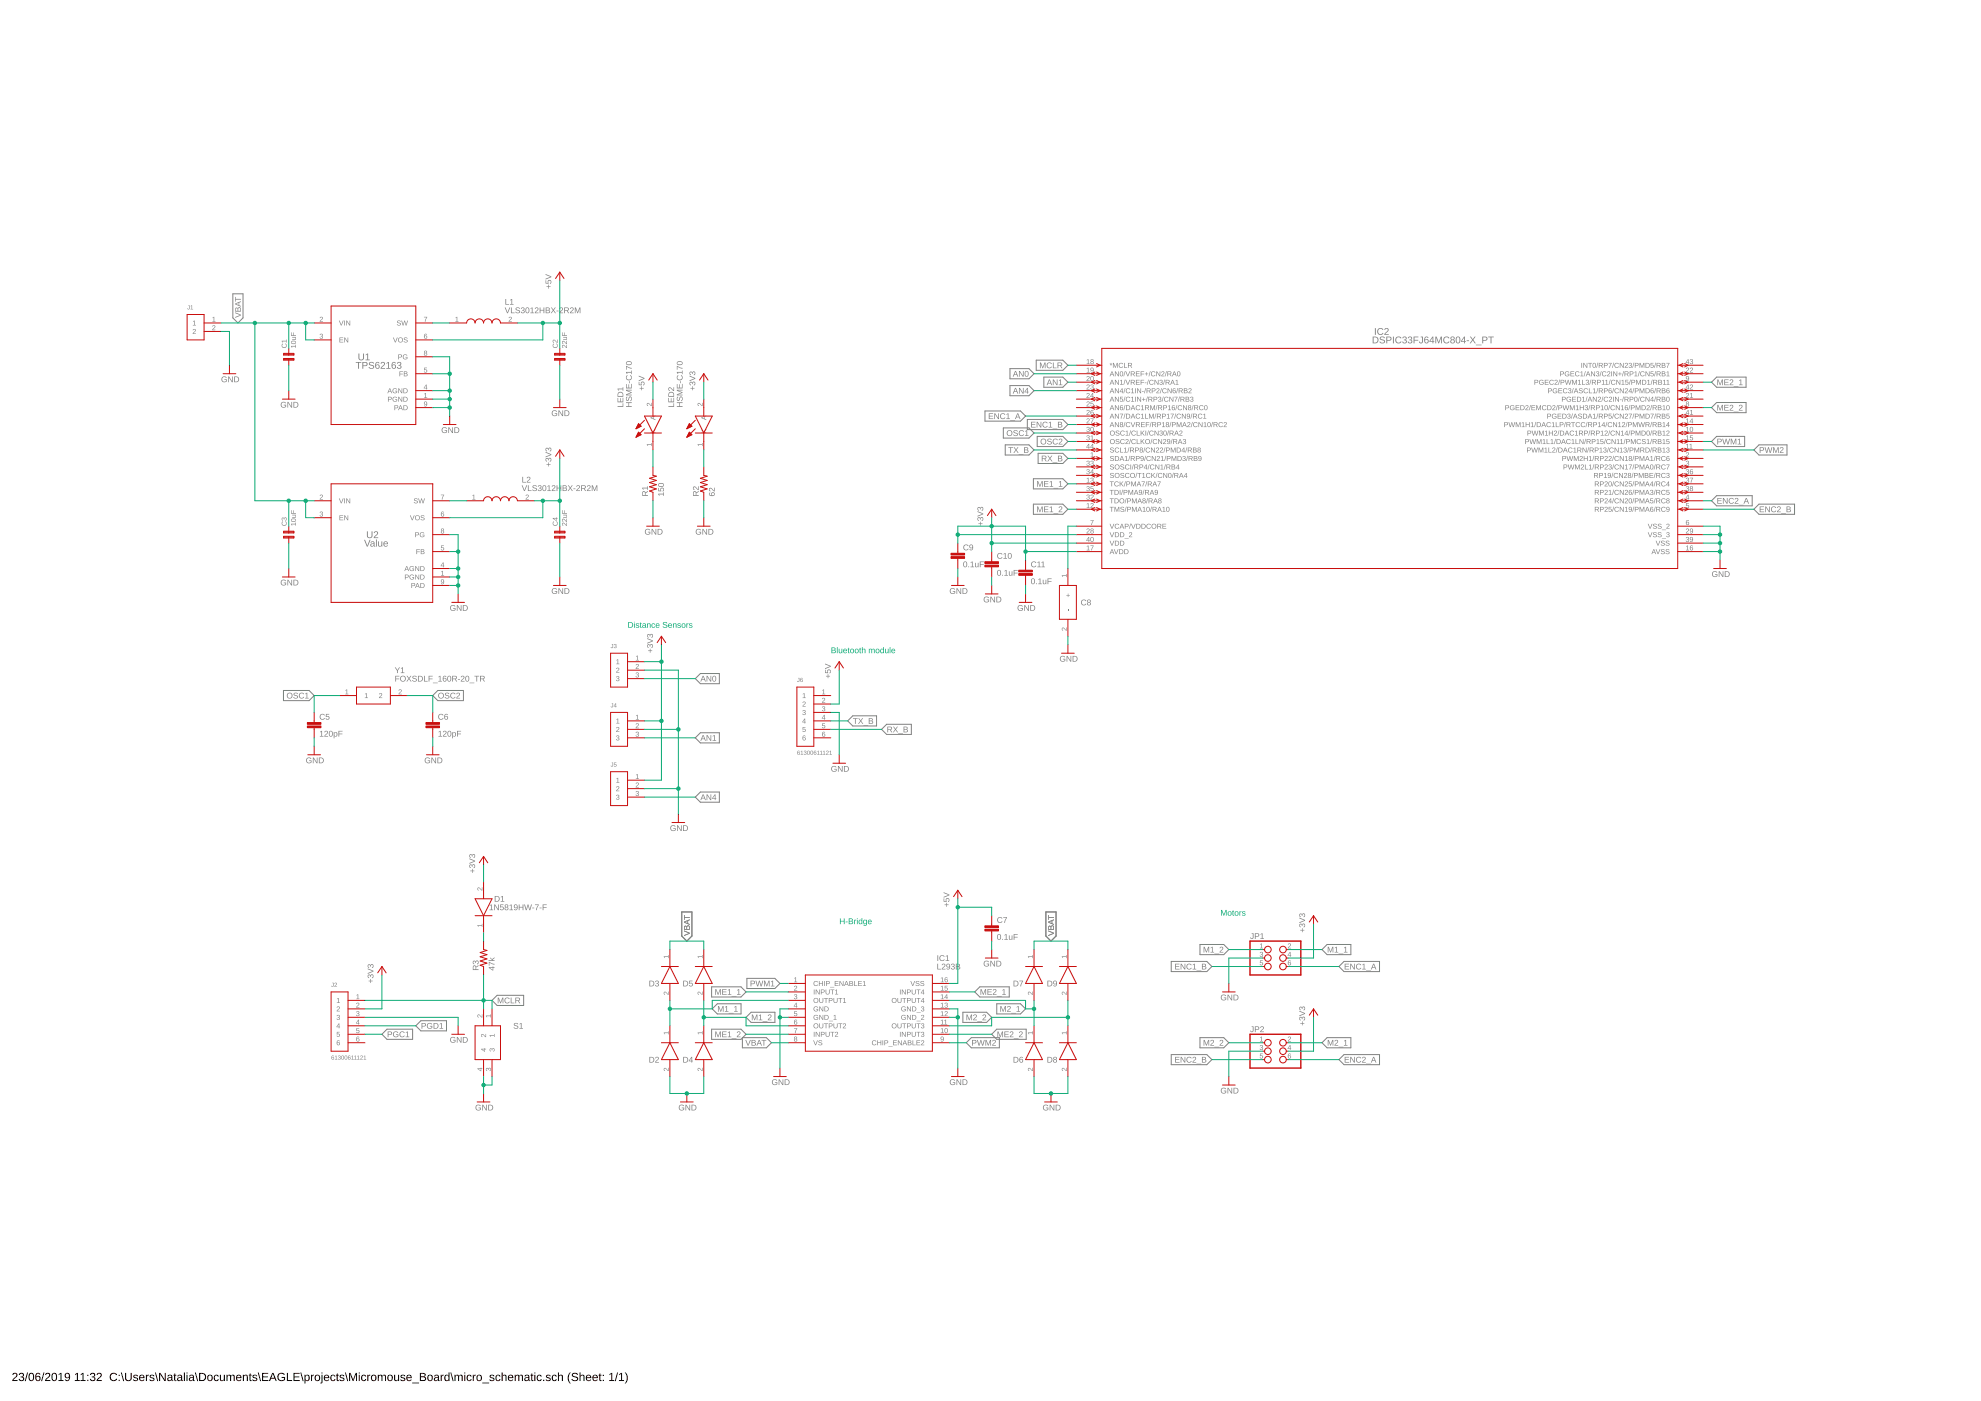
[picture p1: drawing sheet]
<svg xmlns="http://www.w3.org/2000/svg" width="594mm" height="420mm" viewBox="0 0 594 420" stroke-linecap="round" stroke-linejoin="round" font-family="sans-serif">
<path d="M3.9 411.9a.79 .79 0 0 1 1.3 .1 .79 .79 0 0 1-.5 1.2l-.7 .7h1.3v.3h-1.6l.1-.4 .6-.7a.52 .52 0 0 0 .5-.7 .52 .52 0 0 0-.8-.2l-.4 .1zM5.9 411.9a.7 .7 0 0 1 1.1-.1 .7 .7 0 0 1-.3 1.1 .72 .72 0 0 1 .5 1.1 .72 .72 0 0 1-1.2 .1l-.4-.6h.3a.49 .49 0 0 0 .7 .4 .49 .49 0 0 0 .2-.7l-.6-.1v-.3a.47 .47 0 0 0 .7-.2 .47 .47 0 0 0-.4-.7 .47 .47 0 0 0-.6 .5l-.3-.1zM8.1 411.6h.3l-.7 2.6h-.3zM8.9 411.8a.91 .91 0 0 1 1.1 .1 .91 .91 0 0 1 .2 1.1 .91 .91 0 0 1-.8 1.2 .91 .91 0 0 1-.9-1.2zM9.1 412.1a1.31 1.31 0 0 0 .3 1.8 1.21 1.21 0 0 0 0-1.9zM10.9 411.9l.3-.2a.71 .71 0 0 1 .9 .5h-.3a.51 .51 0 0 0-.6-.2 .51 .51 0 0 0-.3 .6v.3a.78 .78 0 0 1 1.2 .1 .78 .78 0 0 1-.4 1.2 .78 .78 0 0 1-1.1-.5v-1.3zM10.8 413.4a.55 .55 0 0 0 1.1 0 .55 .55 0 0 0-1.1 0zM13 411.6h.3l-.7 2.6h-.3zM13.8 411.9a.79 .79 0 0 1 1.2 .1 .79 .79 0 0 1-.5 1.2l-.7 .7h1.3v.3h-1.6l.1-.4 .7-.7a.52 .52 0 0 0 .4-.7 .52 .52 0 0 0-.8-.2l-.4 .1zM15.8 411.8a.91 .91 0 0 1 1.1 .1 .91 .91 0 0 1 .2 1.1 .91 .91 0 0 1-.8 1.2 .91 .91 0 0 1-.9-1.2zM16 412.1a1.31 1.31 0 0 0 .3 1.8 1.21 1.21 0 0 0 0-1.9zM17.6 412.1l.9-.4v2.2h.5v.3h-1.5v-.3h.6v-1.9l-.5 .4zM19.6 411.9a.96 .96 0 0 1 1.2 .1 .96 .96 0 0 1 .2 1.2 .83 .83 0 0 1-.6 1 .83 .83 0 0 1-1-.5l.3-.1a.59 .59 0 0 0 .9 .2 .59 .59 0 0 0 .1-.8 .78 .78 0 0 1-1.2 .1 .78 .78 0 0 1 .1-1.2zM19.6 412.5a.55 .55 0 0 0 1.1 0 .55 .55 0 0 0-1.1 0zM22.5 412.1l.9-.4v2.2h.6v.3h-1.6v-.3h.7v-1.9l-.6 .4zM24.2 412.1l.9-.4v2.2h.6v.3h-1.6v-.3h.7v-1.9l-.6 .4zM26.2 412.3h.3v.4h-.3zM26.2 413.8h.3v.4h-.3zM27.2 411.9a.7 .7 0 0 1 1.2-.1 .7 .7 0 0 1-.3 1.1 .72 .72 0 0 1 .4 1.1 .72 .72 0 0 1-1.1 .1l-.4-.6h.3a.49 .49 0 0 0 .6 .4 .49 .49 0 0 0 .3-.7l-.7-.1v-.3a.47 .47 0 0 0 .7-.2 .47 .47 0 0 0-.3-.7 .47 .47 0 0 0-.6 .5l-.3-.1zM29.2 411.9a.79 .79 0 0 1 1.3 .1 .79 .79 0 0 1-.5 1.2l-.7 .7h1.3v.3h-1.6l.1-.4 .6-.7a.52 .52 0 0 0 .5-.7 .52 .52 0 0 0-.9-.2l-.3 .1zM33.2 412a1.21 1.21 0 0 1 1.9 .3l-.3 .1a.9 .9 0 0 0-1.3-.1 .9 .9 0 0 0 0 1.4 .9 .9 0 0 0 1.4-.3l.2 .2a1.25 1.25 0 0 1-1.8 .3 1.25 1.25 0 0 1-.1-1.9zM35.6 412.3h.3v.4h-.3zM35.6 413.8h.3v.4h-.3zM36.2 411.6h.3l.7 2.6h-.3zM37.5 411.7h.3v1.6a.68 .68 0 0 0 .7 .6 .68 .68 0 0 0 .7-.7v-1.5h.3v1.6a1.01 1.01 0 0 1-1 .9 1.01 1.01 0 0 1-1-.9zM40.1 412.4a.85 .85 0 0 1 1.3 .3l-.3 .1a.39 .39 0 0 0-.5-.3 .39 .39 0 0 0-.3 .4l.2 .1a.68 .68 0 0 1 .9 .8 .68 .68 0 0 1-1.1 .4l-.4-.5h.3a.45 .45 0 0 0 .5 .3 .45 .45 0 0 0 .3-.5l-.2-.1a.61 .61 0 0 1-.7-.2 .61 .61 0 0 1 0-.8zM41.9 412.5a.85 .85 0 0 1 1-.1 .85 .85 0 0 1 .5 .9h-1.4a.54 .54 0 0 0 .4 .6 .54 .54 0 0 0 .6-.2l.3 .1a.95 .95 0 0 1-1.4 .2 .95 .95 0 0 1 0-1.5zM42.2 412.6l-.2 .5h1l-.3-.6zM43.7 412.3h.3l.1 .4 .1-.3 .4-.1v.3l-.5 .2v1.4h-.3zM45 412.4a.85 .85 0 0 1 1.3 .3l-.3 .1a.39 .39 0 0 0-.5-.3 .39 .39 0 0 0-.2 .4l.2 .1a.68 .68 0 0 1 .8 .8 .68 .68 0 0 1-1.1 .4l-.4-.5h.3a.45 .45 0 0 0 .5 .3 .45 .45 0 0 0 .4-.5l-.3-.1a.61 .61 0 0 1-.7-.2 .61 .61 0 0 1 0-.8zM46.5 411.6h.2l.7 2.6h-.2zM47.7 411.7h.4l1.3 2.1v-2.1h.3v2.5h-.4l-1.3-2.1v2.1h-.3zM50.5 412.4a.74 .74 0 0 1 .7-.1 .74 .74 0 0 1 .5 .6v.9l.3 .4h-.4l-.2-.4a.63 .63 0 0 1-.8 .5 .63 .63 0 0 1-.4-.8 .63 .63 0 0 1 .7-.5h.5a.42 .42 0 0 0-.3-.5 .42 .42 0 0 0-.5 .3h-.4zM50.5 413.6a.45 .45 0 0 0 .9 0 .45 .45 0 0 0-.9 0zM52.3 411.9h.2v.4h.4v.2h-.4v1.2l.4 .5-.6-.2-.1-1.5h-.2v-.2h.2zM53.4 412.4a.74 .74 0 0 1 .8-.1 .74 .74 0 0 1 .4 .6v.9l.3 .4h-.4l-.2-.4a.63 .63 0 0 1-.8 .5 .63 .63 0 0 1-.4-.8 .63 .63 0 0 1 .8-.5h.4a.42 .42 0 0 0-.3-.5 .42 .42 0 0 0-.5 .3h-.3zM53.5 413.6a.45 .45 0 0 0 .8 0 .45 .45 0 0 0-.8 0zM55.1 411.6h.4v2.6h-.4zM55.9 411.6h.3v.3h-.3zM55.9 412.3h.3v1.9h-.3zM56.9 412.4a.74 .74 0 0 1 .8-.1 .74 .74 0 0 1 .5 .6v.9l.2 .4h-.3l-.2-.4a.63 .63 0 0 1-.8 .5 .63 .63 0 0 1-.5-.8 .63 .63 0 0 1 .8-.5h.5a.42 .42 0 0 0-.3-.5 .42 .42 0 0 0-.6 .3h-.3zM57 413.6a.45 .45 0 0 0 .9 0 .45 .45 0 0 0-.9 0zM58.4 411.6h.3l.7 2.6h-.3zM59.7 411.7a1.43 1.43 0 0 1 2.1 1.5 1.11 1.11 0 0 1-1.2 1h-.9zM60 412v1.9h.6a1 1 0 0 0 .8-1.3 1 1 0 0 0-1.4-.6zM62.3 412.5a.91 .91 0 0 1 1.3 .1 .91 .91 0 0 1-.1 1.3 .91 .91 0 0 1-1.3-.1zM62.7 412.6l-.1 .1a.72 .72 0 0 0-.2 .8 .72 .72 0 0 0 .9 .4v-.1a.72 .72 0 0 0 .2-.9 .72 .72 0 0 0-.8-.3zM64.3 412.5a.76 .76 0 0 1 1.3 .3h-.3a.48 .48 0 0 0-.7-.3 .48 .48 0 0 0-.2 .7 .48 .48 0 0 0 .3 .7 .48 .48 0 0 0 .6-.3h.3a.83 .83 0 0 1-1.1 .5 .83 .83 0 0 1-.4-1.2zM65.9 412.3h.4v1.2a.45 .45 0 0 0 .5 .5 .45 .45 0 0 0 .3-.6v-1.1h.3v1.9h-.3v-.4a.63 .63 0 0 1-.7 .4 .63 .63 0 0 1-.5-.7zM67.9 412.3h.3v.3a.58 .58 0 0 1 .6-.3 .58 .58 0 0 1 .5 .3 .58 .58 0 0 1 .7-.3 .58 .58 0 0 1 .4 .6v1.3h-.3v-1.4a.41 .41 0 0 0-.6-.2 .41 .41 0 0 0-.2 .5v1.1h-.3v-1.4a.41 .41 0 0 0-.6-.2 .41 .41 0 0 0-.2 .5v1.1h-.3zM71 412.5a.85 .85 0 0 1 1-.1 .85 .85 0 0 1 .4 .9h-1.3a.54 .54 0 0 0 .3 .6 .54 .54 0 0 0 .7-.2l.3 .1a.95 .95 0 0 1-1.4 .2 .95 .95 0 0 1 0-1.5zM71.2 412.6l-.1 .5h1l-.3-.6zM72.8 412.3h.3v.3a.63 .63 0 0 1 .8-.3 .63 .63 0 0 1 .4 .6v1.3h-.3v-1.2a.45 .45 0 0 0-.5-.5 .45 .45 0 0 0-.4 .6v1.1h-.3zM74.9 411.9h.2v.4h.4v.2h-.4v1.2l.4 .5-.6-.2-.1-1.5h-.2v-.2h.2zM75.9 412.4a.85 .85 0 0 1 1.2 .3l-.2 .1a.39 .39 0 0 0-.5-.3 .39 .39 0 0 0-.3 .4l.2 .1a.68 .68 0 0 1 .9 .8 .68 .68 0 0 1-1.2 .4l-.4-.5h.3a.45 .45 0 0 0 .5 .3 .45 .45 0 0 0 .4-.5l-.2-.1a.61 .61 0 0 1-.8-.2 .61 .61 0 0 1 .1-.8zM77.3 411.6h.3l.7 2.6h-.3zM78.6 411.7h1.8v.3h-1.5v.8h1.4v.3h-1.4v.8h1.6v.3h-1.9zM81.6 411.7h.4l1 2.5h-.3l-.3-.7h-1.1l-.3 .7h-.4zM81.8 412l-.4 1.2h.9zM83.5 412a1.27 1.27 0 0 1 1.9 .3l-.3 .1a.96 .96 0 0 0-1.3-.1 .96 .96 0 0 0-.1 1.4 .96 .96 0 0 0 1.3 .1l.2-.6h-.7v-.2h1v.8a1.33 1.33 0 0 1-1.9 .1 1.33 1.33 0 0 1-.1-1.9zM86 411.7h.4v2.2h1.2v.3h-1.6zM88 411.7h1.8v.3h-1.5v.8h1.4v.3h-1.4v.8h1.6v.3h-1.9zM90.1 411.6h.2l.8 2.6h-.3zM91.3 412.3h.3v.3a.71 .71 0 0 1 .9-.3 .71 .71 0 0 1 .4 .9 .76 .76 0 0 1-1 1l-.3-.3v1h-.3zM91.8 412.6l-.1 .1a.67 .67 0 0 0-.1 .9 .67 .67 0 0 0 .8 .2 .71 .71 0 0 0 .2-.8 .71 .71 0 0 0-.8-.4zM93.3 412.3h.2l.1 .4 .1-.3 .4-.1v.3l-.5 .2v1.4h-.3zM94.6 412.5a.91 .91 0 0 1 1.2 .1 .91 .91 0 0 1-.1 1.3 .91 .91 0 0 1-1.3-.1zM94.9 412.6l-.1 .1a.72 .72 0 0 0-.1 .8 .72 .72 0 0 0 .8 .4l.1-.1a.72 .72 0 0 0 .1-.9 .72 .72 0 0 0-.8-.3zM96.4 411.6h.3v.3h-.3zM96.4 412.3h.3v2.1l-.1 .4-.4 .1-.1-.3 .3-.1zM97.3 412.5a.85 .85 0 0 1 1-.1 .85 .85 0 0 1 .5 .9h-1.4a.54 .54 0 0 0 .4 .6 .54 .54 0 0 0 .6-.2l.3 .1a.95 .95 0 0 1-1.4 .2 .95 .95 0 0 1 0-1.5zM97.6 412.6l-.2 .5h1l-.3-.6zM99.3 412.5a.76 .76 0 0 1 1.3 .3h-.3a.48 .48 0 0 0-.7-.3 .48 .48 0 0 0-.2 .7 .48 .48 0 0 0 .2 .7 .48 .48 0 0 0 .7-.3h.3a.83 .83 0 0 1-1.1 .5 .83 .83 0 0 1-.4-1.2zM101.1 411.9h.2v.4h.3v.2h-.3v1.2l.3 .5-.6-.2v-1.5h-.3v-.2h.3zM102 412.4a.85 .85 0 0 1 1.3 .3l-.3 .1a.39 .39 0 0 0-.5-.3 .39 .39 0 0 0-.3 .4l.2 .1a.68 .68 0 0 1 .9 .8 .68 .68 0 0 1-1.1 .4l-.4-.5h.2a.45 .45 0 0 0 .6 .3 .45 .45 0 0 0 .3-.5l-.2-.1a.61 .61 0 0 1-.7-.2 .61 .61 0 0 1 0-.8zM103.4 411.6h.3l.7 2.6h-.3zM104.7 411.7h.4l.8 2.1 .7-2.1h.5v2.5h-.3v-2.2l-.8 2.2h-.2l-.8-2.2v2.2h-.3zM107.6 411.6h.3v.3h-.3zM107.6 412.3h.3v1.9h-.3zM108.5 412.5a.76 .76 0 0 1 1.3 .3h-.3a.48 .48 0 0 0-.7-.3 .48 .48 0 0 0-.2 .7 .48 .48 0 0 0 .3 .7 .48 .48 0 0 0 .6-.3h.3a.83 .83 0 0 1-1.1 .5 .83 .83 0 0 1-.4-1.2zM110.1 412.3h.3l.1 .4 .1-.3 .4-.1v.3l-.5 .2v1.4h-.3zM111.4 412.5a.91 .91 0 0 1 1.3 .1 .91 .91 0 0 1-.1 1.3 .91 .91 0 0 1-1.3-.1zM111.8 412.6l-.1 .1a.72 .72 0 0 0-.2 .8 .72 .72 0 0 0 .9 .4l.1-.1a.72 .72 0 0 0 .1-.9 .72 .72 0 0 0-.8-.3zM113.3 412.3h.3v.3a.58 .58 0 0 1 .5-.3 .58 .58 0 0 1 .6 .3 .58 .58 0 0 1 .6-.3 .58 .58 0 0 1 .5 .6v1.3h-.3l-.1-1.4a.41 .41 0 0 0-.5-.2 .41 .41 0 0 0-.2 .5v1.1h-.3v-1.4a.41 .41 0 0 0-.6-.2 .41 .41 0 0 0-.2 .5v1.1h-.3zM116.4 412.5a.91 .91 0 0 1 1.2 .1 .91 .91 0 0 1-.1 1.3 .91 .91 0 0 1-1.3-.1zM116.7 412.6l-.1 .1a.72 .72 0 0 0-.1 .8 .72 .72 0 0 0 .8 .4l.1-.1a.72 .72 0 0 0 .1-.9 .72 .72 0 0 0-.8-.3zM118.2 412.3h.3v1.2a.45 .45 0 0 0 .5 .5 .45 .45 0 0 0 .4-.6v-1.1h.3v1.9h-.3v-.4a.63 .63 0 0 1-.7 .4 .63 .63 0 0 1-.5-.7zM120.3 412.4a.85 .85 0 0 1 1.2 .3l-.2 .1a.39 .39 0 0 0-.5-.3 .39 .39 0 0 0-.3 .4l.2 .1a.68 .68 0 0 1 .9 .8 .68 .68 0 0 1-1.2 .4l-.4-.5h.3a.45 .45 0 0 0 .5 .3 .45 .45 0 0 0 .4-.5l-.3-.1a.61 .61 0 0 1-.7-.2 .61 .61 0 0 1 .1-.8zM122.1 412.5a.85 .85 0 0 1 1-.1 .85 .85 0 0 1 .4 .9h-1.3a.54 .54 0 0 0 .3 .6 .54 .54 0 0 0 .7-.2l.3 .1a.95 .95 0 0 1-1.5 .2 .95 .95 0 0 1 .1-1.5zM122.3 412.6l-.1 .5h1l-.3-.6zM123.6 414.6h2.1v.3h-2.1zM125.9 411.7a1.58 1.58 0 0 1 1.7 .4v.4l-.4 .4a.66 .66 0 0 1 .6 .8 .66 .66 0 0 1-.9 .5h-1zM126.2 412v.8l1.1-.3-.1-.4zM126.2 413v.9h.9l.3-.2-.2-.6zM128.3 412.5a.91 .91 0 0 1 1.3 .1 .91 .91 0 0 1-.1 1.3 .91 .91 0 0 1-1.3-.1zM128.7 412.6l-.1 .1a.72 .72 0 0 0-.2 .8 .72 .72 0 0 0 .9 .4l.1-.1a.72 .72 0 0 0 .1-.9 .72 .72 0 0 0-.8-.3zM130.4 412.4a.74 .74 0 0 1 .8-.1 .74 .74 0 0 1 .4 .6v.9l.3 .4h-.4l-.2-.4a.63 .63 0 0 1-.7 .5 .63 .63 0 0 1-.5-.8 .63 .63 0 0 1 .8-.5h.4a.42 .42 0 0 0-.3-.5 .42 .42 0 0 0-.5 .3h-.3zM130.5 413.6a.45 .45 0 0 0 .9 0 .45 .45 0 0 0-.9 0zM132.2 412.3h.2l.1 .4 .1-.3 .4-.1v.3l-.5 .2v1.4h-.3zM133.4 412.5l.5-.2 .6 .3v-1h.3v2.6h-.3v-.3a.71 .71 0 0 1-.9 .2 .71 .71 0 0 1-.4-.9zM133.7 412.7a.66 .66 0 0 0-.2 .9 .66 .66 0 0 0 .9 .2 .67 .67 0 0 0 .1-.9 .67 .67 0 0 0-.8-.2zM135.1 411.6h.2l.7 2.6h-.2zM136.3 412.3h.3v.3a.58 .58 0 0 1 .5-.3 .58 .58 0 0 1 .5 .3 .58 .58 0 0 1 .7-.3 .58 .58 0 0 1 .5 .6v1.3h-.4v-1.4a.41 .41 0 0 0-.5-.2 .41 .41 0 0 0-.2 .5v1.1h-.3l-.1-1.4a.41 .41 0 0 0-.5-.2 .41 .41 0 0 0-.2 .5v1.1h-.3zM139.2 411.6h.3v.3h-.3zM139.2 412.3h.3v1.9h-.3zM140.1 412.5a.76 .76 0 0 1 1.3 .3h-.3a.48 .48 0 0 0-.6-.3 .48 .48 0 0 0-.3 .7 .48 .48 0 0 0 .3 .7 .48 .48 0 0 0 .6-.3h.3a.83 .83 0 0 1-1.1 .5 .83 .83 0 0 1-.4-1.2zM141.8 412.3h.3v.4l.2-.3 .4-.1v.3l-.6 .2v1.4h-.3zM143.1 412.5a.91 .91 0 0 1 1.3 .1 .91 .91 0 0 1-.2 1.3 .91 .91 0 0 1-1.2-.1zM143.4 412.6l-.1 .1a.72 .72 0 0 0-.1 .8 .72 .72 0 0 0 .8 .4l.1-.1a.72 .72 0 0 0 .1-.9 .72 .72 0 0 0-.8-.3zM144.6 414.6h2.1v.3h-2.1zM147 412.4a.85 .85 0 0 1 1.3 .3l-.3 .1a.39 .39 0 0 0-.5-.3 .39 .39 0 0 0-.3 .4l.2 .1a.68 .68 0 0 1 .9 .8 .68 .68 0 0 1-1.2 .4l-.4-.5h.3a.45 .45 0 0 0 .6 .3 .45 .45 0 0 0 .3-.5l-.2-.1a.61 .61 0 0 1-.8-.2 .61 .61 0 0 1 .1-.8zM148.8 412.5a.76 .76 0 0 1 1.3 .3h-.3a.48 .48 0 0 0-.7-.3 .48 .48 0 0 0-.2 .7 .48 .48 0 0 0 .2 .7 .48 .48 0 0 0 .7-.3h.3a.83 .83 0 0 1-1.1 .5 .83 .83 0 0 1-.4-1.2zM150.4 411.6h.3v1a.63 .63 0 0 1 .7-.3 .63 .63 0 0 1 .5 .6v1.3h-.3v-1.2a.45 .45 0 0 0-.5-.5 .45 .45 0 0 0-.4 .6v1.1h-.3zM152.5 412.5a.85 .85 0 0 1 1-.1 .85 .85 0 0 1 .5 .9h-1.4a.54 .54 0 0 0 .4 .6 .54 .54 0 0 0 .6-.2l.3 .1a.95 .95 0 0 1-1.4 .2 .95 .95 0 0 1 0-1.5zM152.8 412.6l-.2 .5h1l-.3-.6zM154.3 412.3h.3l.1 .3a.58 .58 0 0 1 .5-.3 .58 .58 0 0 1 .5 .3 .58 .58 0 0 1 .7-.3 .58 .58 0 0 1 .4 .6v1.3h-.3v-1.4a.41 .41 0 0 0-.5-.2 .41 .41 0 0 0-.3 .5v1.1h-.3v-1.4a.41 .41 0 0 0-.5-.2 .41 .41 0 0 0-.2 .5v1.1h-.3zM157.5 412.4a.74 .74 0 0 1 .8-.1 .74 .74 0 0 1 .4 .6l.1 .9 .2 .4h-.4l-.2-.4a.63 .63 0 0 1-.7 .5 .63 .63 0 0 1-.5-.8 .63 .63 0 0 1 .8-.5h.4a.42 .42 0 0 0-.3-.5 .42 .42 0 0 0-.5 .3h-.3zM157.6 413.6a.45 .45 0 0 0 .9 0 .45 .45 0 0 0-.9 0zM159.4 411.9h.2v.4h.3v.2h-.3v1.2l.4 .5-.7-.2v-1.5h-.2v-.2h.2zM160.2 411.6h.4v.3h-.4zM160.2 412.3h.4v1.9h-.4zM161.1 412.5a.76 .76 0 0 1 1.4 .3h-.4a.48 .48 0 0 0-.6-.3 .48 .48 0 0 0-.2 .7 .48 .48 0 0 0 .2 .7 .48 .48 0 0 0 .7-.3h.3a.83 .83 0 0 1-1.2 .5 .83 .83 0 0 1-.3-1.2zM162.9 413.8h.3v.4h-.3zM163.9 412.4a.85 .85 0 0 1 1.2 .3l-.2 .1a.39 .39 0 0 0-.5-.3 .39 .39 0 0 0-.3 .4l.2 .1a.68 .68 0 0 1 .9 .8 .68 .68 0 0 1-1.2 .4l-.4-.5h.3a.45 .45 0 0 0 .5 .3 .45 .45 0 0 0 .4-.5l-.2-.1a.61 .61 0 0 1-.8-.2 .61 .61 0 0 1 .1-.8zM165.7 412.5a.76 .76 0 0 1 1.3 .3h-.3a.48 .48 0 0 0-.7-.3 .48 .48 0 0 0-.2 .7 .48 .48 0 0 0 .2 .7 .48 .48 0 0 0 .7-.3h.3a.83 .83 0 0 1-1.1 .5 .83 .83 0 0 1-.4-1.2zM167.3 411.6h.3v1a.63 .63 0 0 1 .7-.3 .63 .63 0 0 1 .5 .6v1.3h-.3v-1.2a.45 .45 0 0 0-.5-.5 .45 .45 0 0 0-.4 .6v1.1h-.3zM170.9 411.6h.3a2.48 2.48 0 0 0 0 3.3 1.7 1.7 0 0 1-.9-2zM171.6 412a1.11 1.11 0 0 1 1.7 .3h-.3a.54 .54 0 0 0-.7-.5 .54 .54 0 0 0-.3 .8 1.03 1.03 0 0 1 1.3 1.3 1.25 1.25 0 0 1-1.9-.3l.3-.1a.65 .65 0 0 0 .7 .5 .65 .65 0 0 0 .5-.7l-1-.4a.6 .6 0 0 1-.3-.9zM173.8 411.6h.3v1a.63 .63 0 0 1 .7-.3 .63 .63 0 0 1 .5 .6v1.3h-.3v-1.2a.45 .45 0 0 0-.5-.5 .45 .45 0 0 0-.4 .6v1.1h-.3zM175.9 412.5a.85 .85 0 0 1 1-.1 .85 .85 0 0 1 .4 .9h-1.3a.54 .54 0 0 0 .3 .6 .54 .54 0 0 0 .7-.2l.3 .1a.95 .95 0 0 1-1.4 .2 .95 .95 0 0 1 0-1.5zM176.1 412.6l-.1 .5h1l-.3-.6zM177.9 412.5a.85 .85 0 0 1 1-.1 .85 .85 0 0 1 .4 .9h-1.3a.54 .54 0 0 0 .3 .6 .54 .54 0 0 0 .7-.2l.2 .1a.95 .95 0 0 1-1.4 .2 .95 .95 0 0 1 .1-1.5zM178.1 412.6l-.1 .5h1l-.3-.6zM179.8 411.9h.2v.4h.4v.2h-.4v1.2l.4 .5-.6-.2-.1-1.5h-.2v-.2h.2zM180.8 412.3h.3v.4h-.3zM180.8 413.8h.3v.4h-.3zM182.7 412.1l.9-.4v2.2h.6v.3h-1.5v-.3h.6v-1.9l-.6 .4zM185.1 411.6h.2l-.7 2.6h-.2zM185.7 412.1l.9-.4v2.2h.5v.3h-1.5v-.3h.6v-1.9l-.5 .4zM187.3 411.6a1.7 1.7 0 0 1 1 2l-.5 1.1-.5 .2a2.48 2.48 0 0 0 0-3.3z" fill="#000"/>
<g fill="#808080">
<path d="M127.2 118.1l.6-.2v1.3l.3 .1h-.9l.4-.1v-1.1l-.4 .2z"/>
<path d="M96 95.1a.5 .5 0 0 1 .8 .2 .5 .5 0 0 1-.4 .7l-.3 .3h.8v.2h-1l.6-.9a.28 .28 0 0 0 0-.4 .28 .28 0 0 0-.4 .2h-.2z"/>
<path d="M96 100.2a.43 .43 0 0 1 .7 0 .43 .43 0 0 1-.2 .6 .39 .39 0 0 1 .4 .5 .39 .39 0 0 1-.5 .3l-.5-.2 .1-.2a.3 .3 0 0 0 .5 .2 .3 .3 0 0 0 .1-.4l-.4-.3a.29 .29 0 0 0 .4-.1 .29 .29 0 0 0-.2-.4 .29 .29 0 0 0-.3 .3h-.2z"/>
<path d="M127.2 110.3h.8v.1h-.6l-.1 .5a.5 .5 0 0 1 .8 .2 .5 .5 0 0 1-.3 .7 .5 .5 0 0 1-.7-.4l.5 .2a.34 .34 0 0 0 .3-.5 .34 .34 0 0 0-.6 0h-.1z"/>
<path d="M127.1 95h1l-.5 1.5h-.2l.1-.4 .4-.9h-.8z"/>
<path d="M57.9 96.4l.5-.3v1.4l.4 .1h-1l.4-.1v-1.2l-.3 .3z"/>
<path d="M63.7 95.3l.6-.3v1.3l.3 .2h-.9l.4-.2v-1.1l-.4 .2z"/>
<path d="M57.9 98.8a.5 .5 0 0 1 .8 .2 .5 .5 0 0 1-.4 .7l-.3 .3h.8v.2h-1l.6-.9a.28 .28 0 0 0 0-.5 .28 .28 0 0 0-.4 .3l-.2-.1z"/>
<path d="M63.8 97.6a.5 .5 0 0 1 .8 .3 .5 .5 0 0 1-.5 .6l-.3 .4h.8v.1h-1l.7-.8a.28 .28 0 0 0 0-.5 .28 .28 0 0 0-.5 .2h-.2z"/>
<path d="M136.6 95.3l.5-.3v1.3l.4 .2h-.9l.3-.2v-1.1l-.3 .2z"/>
<path d="M152.7 95.1a.5 .5 0 0 1 .8 .2 .5 .5 0 0 1-.5 .7l-.3 .3h.8v.2h-1l.7-.9a.28 .28 0 0 0-.1-.4 .28 .28 0 0 0-.4 .2h-.2z"/>
<path d="M195.1 128.7l.6 .7 .9-.7v.2l-.7 .6 .7 .2v.2h-1.5v-.2h.7z"/>
<path d="M194 133.2h1.3l.1-.3v.9l-.1-.4h-1.1l.2 .3h-.2z"/>
<path d="M194.1 121a1.04 1.04 0 0 1 1.2 .6v-.8h.1v1l-.8-.7a.28 .28 0 0 0-.5 .1 .28 .28 0 0 0 .3 .4l-.1 .2-.3-.3z"/>
<path d="M210.3 128.7l.7 .7 .8-.7v.2l-.7 .6 .7 .2v.2h-1.5v-.2h.8z"/>
<path d="M209.2 133.2h1.3l.2-.3v.9l-.2-.4h-1.1l.2 .3h-.1z"/>
<path d="M209.3 121a1.04 1.04 0 0 1 1.2 .6v-.8h.2v1l-.9-.7a.28 .28 0 0 0-.4 .1 .28 .28 0 0 0 .2 .4v.2l-.4-.3z"/>
<path d="M109.5 208.1l.5-.2v1.3l.3 .1h-.9l.4-.1v-1.1l-.3 .2z"/>
<path d="M103.6 207l.5-.2v1.3l.4 .1h-.9l.3-.1v-1.2l-.3 .3z"/>
<path d="M113.8 208a.5 .5 0 0 1 .8 .2 .5 .5 0 0 1-.4 .7l-.3 .3h.7v.1h-.9l.6-.8a.28 .28 0 0 0 0-.5 .28 .28 0 0 0-.4 .3l-.2-.1z"/>
<path d="M119.7 206.8a.5 .5 0 0 1 .7 .3 .5 .5 0 0 1-.4 .6l-.3 .4h.8v.1h-1l.7-.8a.28 .28 0 0 0-.1-.5 .28 .28 0 0 0-.4 .2h-.2z"/>
<path d="M101.1 299.5l.5-.2v1.3l.3 .2h-.9l.4-.2v-1.1l-.3 .2z"/>
<path d="M106.9 298.4l.5-.2v1.3l.4 .2h-.9l.3-.2v-1.1l-.3 .2z"/>
<path d="M101.1 301.9a.5 .5 0 0 1 .8 .2 .5 .5 0 0 1-.4 .7l-.3 .4h.7v.1h-.9l.6-.8a.28 .28 0 0 0 0-.5 .28 .28 0 0 0-.4 .2h-.2z"/>
<path d="M107 300.8a.5 .5 0 0 1 .7 .2 .5 .5 0 0 1-.4 .7l-.3 .3h.8v.2h-1l.7-.9a.28 .28 0 0 0-.1-.4 .28 .28 0 0 0-.4 .2h-.2z"/>
<path d="M101.1 304.5a.43 .43 0 0 1 .7-.1 .43 .43 0 0 1-.2 .7 .39 .39 0 0 1 .3 .5 .39 .39 0 0 1-.5 .3l-.4-.3 .1-.1a.3 .3 0 0 0 .4 .2 .3 .3 0 0 0 .2-.4l-.4-.3a.29 .29 0 0 0 .4-.1 .29 .29 0 0 0-.2-.4 .29 .29 0 0 0-.4 .3l-.1-.1z"/>
<path d="M107 303.3a.43 .43 0 0 1 .7 0 .43 .43 0 0 1-.2 .7 .39 .39 0 0 1 .3 .4 .39 .39 0 0 1-.5 .4l-.5-.3 .2-.2a.3 .3 0 0 0 .4 .3 .3 .3 0 0 0 .1-.5l-.4-.2a.29 .29 0 0 0 .5-.1 .29 .29 0 0 0-.2-.4 .29 .29 0 0 0-.4 .2h-.2z"/>
<path d="M101 309.5h.9v.1h-.7v.5a.5 .5 0 0 1 .7 .2 .5 .5 0 0 1-.3 .7 .5 .5 0 0 1-.7-.4l.5 .2a.34 .34 0 0 0 .3-.5 .34 .34 0 0 0-.5-.1h-.2z"/>
<path d="M106.9 308.3h.8v.2h-.6l-.1 .5a.5 .5 0 0 1 .7 .2 .5 .5 0 0 1-.3 .7 .5 .5 0 0 1-.6-.4l.5 .2a.34 .34 0 0 0 .3-.5 .34 .34 0 0 0-.6-.1h-.2z"/>
<path d="M143.2 277.4h1.3l.2-.3v.9l-.2-.4h-1.1l.2 .3h-.2z"/>
<path d="M143.3 266.3a1.04 1.04 0 0 1 1.2 .6v-.8h.2v1l-.9-.7a.28 .28 0 0 0-.5 .1 .28 .28 0 0 0 .3 .4l-.1 .2-.3-.3z"/>
<path d="M146.8 310.4h1.3l.2-.3v.9l-.2-.4h-1.1l.3 .3h-.2z"/>
<path d="M145.7 304.6h1.3l.2-.4v.9l-.2-.3h-1.1l.2 .3h-.1z"/>
<path d="M144.4 310.2a1.04 1.04 0 0 1 1.2 .6v-.7h.2v.9l-.9-.6a.28 .28 0 0 0-.5 0 .28 .28 0 0 0 .3 .4v.2l-.4-.3z"/>
<path d="M143.3 304.4a1.04 1.04 0 0 1 1.2 .6v-.8h.2v1l-.9-.7a.28 .28 0 0 0-.5 .1 .28 .28 0 0 0 .3 .4l-.1 .2-.3-.3z"/>
<path d="M146.9 314.5l.4-.1 .3 .3a.4 .4 0 0 1 .4-.4 .4 .4 0 0 1 .3 .6l-.2 .4-.2-.1a.3 .3 0 0 0 .3-.4 .3 .3 0 0 0-.5-.2l-.2 .4a.29 .29 0 0 0-.2-.4 .29 .29 0 0 0-.3 .2 .29 .29 0 0 0 .2 .4v.1l-.4-.3z"/>
<path d="M145.8 320.4l.4-.1 .2 .3a.4 .4 0 0 1 .5-.4 .4 .4 0 0 1 .3 .5l-.2 .5-.2-.2a.3 .3 0 0 0 .3-.4 .3 .3 0 0 0-.5-.1l-.2 .4a.29 .29 0 0 0-.2-.4 .29 .29 0 0 0-.4 .2 .29 .29 0 0 0 .3 .3v.2l-.4-.3z"/>
<path d="M184.9 198l.5-.3v1.3l.3 .2h-.9l.4-.2v-1.1l-.3 .2z"/>
<path d="M190.7 196.8l.5-.2v1.3l.4 .2h-.9l.4-.2v-1.1l-.4 .2z"/>
<path d="M184.9 200.3a.5 .5 0 0 1 .8 .3 .5 .5 0 0 1-.4 .6l-.3 .4h.7v.1h-.9l.6-.8a.28 .28 0 0 0 0-.5 .28 .28 0 0 0-.4 .2h-.2z"/>
<path d="M190.8 199.2a.5 .5 0 0 1 .8 .2 .5 .5 0 0 1-.5 .7l-.3 .4h.8v.1h-1l.7-.8a.28 .28 0 0 0-.1-.5 .28 .28 0 0 0-.4 .2h-.2z"/>
<path d="M184.9 202.9a.43 .43 0 0 1 .7 0 .43 .43 0 0 1-.2 .6 .39 .39 0 0 1 .4 .5 .39 .39 0 0 1-.5 .3l-.5-.2 .1-.2a.3 .3 0 0 0 .4 .2 .3 .3 0 0 0 .2-.4l-.4-.3a.29 .29 0 0 0 .4-.1 .29 .29 0 0 0-.2-.4 .29 .29 0 0 0-.3 .3h-.2z"/>
<path d="M190.8 201.8a.43 .43 0 0 1 .7-.1 .43 .43 0 0 1-.2 .7 .39 .39 0 0 1 .3 .5 .39 .39 0 0 1-.5 .3l-.4-.3 .1-.1a.3 .3 0 0 0 .4 .2 .3 .3 0 0 0 .1-.4l-.3-.3a.29 .29 0 0 0 .4-.1 .29 .29 0 0 0-.2-.4 .29 .29 0 0 0-.4 .3l-.2-.1z"/>
<path d="M184.9 215.7l.5-.2v1.3l.3 .2h-.9l.4-.2v-1.1l-.3 .2z"/>
<path d="M190.7 214.6l.5-.2v1.3l.4 .2h-.9l.4-.2v-1.1l-.4 .2z"/>
<path d="M184.9 218.1a.5 .5 0 0 1 .8 .2 .5 .5 0 0 1-.4 .7l-.3 .3h.7v.2h-.9l.6-.8a.28 .28 0 0 0 0-.5 .28 .28 0 0 0-.4 .2h-.2z"/>
<path d="M190.8 217a.5 .5 0 0 1 .8 .2 .5 .5 0 0 1-.5 .7l-.3 .3h.8v.2h-1l.7-.9a.28 .28 0 0 0-.1-.4 .28 .28 0 0 0-.4 .2h-.2z"/>
<path d="M184.9 220.7a.43 .43 0 0 1 .7-.1 .43 .43 0 0 1-.2 .7 .39 .39 0 0 1 .4 .5 .39 .39 0 0 1-.5 .3l-.5-.3 .1-.1a.3 .3 0 0 0 .4 .2 .3 .3 0 0 0 .2-.5l-.4-.2a.29 .29 0 0 0 .4-.1 .29 .29 0 0 0-.2-.4 .29 .29 0 0 0-.3 .3l-.2-.1z"/>
<path d="M190.8 219.5a.43 .43 0 0 1 .7 0 .43 .43 0 0 1-.2 .7 .39 .39 0 0 1 .3 .4 .39 .39 0 0 1-.5 .4l-.4-.3 .1-.2a.3 .3 0 0 0 .4 .3 .3 .3 0 0 0 .1-.5l-.3-.2a.29 .29 0 0 0 .4-.1 .29 .29 0 0 0-.2-.4 .29 .29 0 0 0-.4 .2h-.2z"/>
<path d="M184.9 233.5l.5-.2v1.3l.3 .1h-.9l.4-.1v-1.1l-.3 .2z"/>
<path d="M190.7 232.4l.5-.2v1.3l.4 .1h-.9l.4-.1v-1.2l-.4 .3z"/>
<path d="M184.9 235.9a.5 .5 0 0 1 .8 .2 .5 .5 0 0 1-.4 .7l-.3 .3h.7v.2h-.9l.6-.9a.28 .28 0 0 0 0-.4 .28 .28 0 0 0-.4 .2h-.2z"/>
<path d="M190.8 234.8a.5 .5 0 0 1 .8 .2 .5 .5 0 0 1-.5 .7l-.3 .3h.8v.2h-1l.7-.9a.28 .28 0 0 0-.1-.5 .28 .28 0 0 0-.4 .3h-.2z"/>
<path d="M184.9 238.4a.43 .43 0 0 1 .7 0 .43 .43 0 0 1-.2 .7 .39 .39 0 0 1 .4 .4 .39 .39 0 0 1-.5 .3l-.5-.2 .1-.2a.3 .3 0 0 0 .4 .3 .3 .3 0 0 0 .2-.5l-.4-.2a.29 .29 0 0 0 .4-.1 .29 .29 0 0 0-.2-.4 .29 .29 0 0 0-.3 .2h-.2z"/>
<path d="M190.8 237.3a.43 .43 0 0 1 .7 0 .43 .43 0 0 1-.2 .7 .39 .39 0 0 1 .3 .4 .39 .39 0 0 1-.5 .3l-.4-.2 .1-.2a.3 .3 0 0 0 .4 .3 .3 .3 0 0 0 .1-.5l-.3-.2a.29 .29 0 0 0 .4-.2 .29 .29 0 0 0-.2-.3 .29 .29 0 0 0-.4 .2h-.2z"/>
<path d="M240.7 208.1l.6-.2v1.3l.3 .1h-.9l.4-.1v-1.1l-.4 .2z"/>
<path d="M246.6 207l.5-.2v1.3l.4 .1h-.9l.3-.1v-1.2l-.3 .3z"/>
<path d="M240.8 210.5a.5 .5 0 0 1 .8 .2 .5 .5 0 0 1-.5 .7l-.2 .3h.7v.2h-1l.7-.9a.28 .28 0 0 0 0-.4 .28 .28 0 0 0-.5 .2h-.1z"/>
<path d="M246.7 209.4a.5 .5 0 0 1 .7 .2 .5 .5 0 0 1-.4 .7l-.3 .3h.8v.2h-1l.7-.9a.28 .28 0 0 0-.1-.5 .28 .28 0 0 0-.4 .3h-.2z"/>
<path d="M240.8 213a.43 .43 0 0 1 .7 0 .43 .43 0 0 1-.2 .7 .39 .39 0 0 1 .3 .4 .39 .39 0 0 1-.5 .3l-.4-.2 .1-.2a.3 .3 0 0 0 .4 .3 .3 .3 0 0 0 .1-.5l-.3-.2a.29 .29 0 0 0 .4-.1 .29 .29 0 0 0-.2-.4 .29 .29 0 0 0-.4 .2h-.2z"/>
<path d="M246.7 211.9a.43 .43 0 0 1 .6 0 .43 .43 0 0 1-.2 .7 .39 .39 0 0 1 .4 .4 .39 .39 0 0 1-.5 .3l-.5-.2 .2-.2a.3 .3 0 0 0 .4 .3 .3 .3 0 0 0 .1-.5l-.4-.2a.29 .29 0 0 0 .4-.2 .29 .29 0 0 0-.2-.3 .29 .29 0 0 0-.3 .2h-.2z"/>
<path d="M240.7 218h.9v.2h-.7v.5a.5 .5 0 0 1 .7 .2 .5 .5 0 0 1-.3 .7 .5 .5 0 0 1-.7-.4l.5 .2a.34 .34 0 0 0 .3-.5 .34 .34 0 0 0-.5-.1h-.2z"/>
<path d="M246.6 216.9h.8v.2h-.7v.4a.5 .5 0 0 1 .7 .3 .5 .5 0 0 1-.3 .7 .5 .5 0 0 1-.6-.4l.5 .2a.34 .34 0 0 0 .3-.5 .34 .34 0 0 0-.6-.1h-.2z"/>
<path d="M238.2 293.3l.5-.2v1.3l.4 .2h-.9l.3-.2v-1.1l-.3 .2z"/>
<path d="M238.3 295.7a.5 .5 0 0 1 .7 .2 .5 .5 0 0 1-.4 .7l-.3 .4h.8v.1h-1l.7-.8a.28 .28 0 0 0-.1-.5 .28 .28 0 0 0-.4 .2h-.2z"/>
<path d="M238.3 298.3a.43 .43 0 0 1 .6-.1 .43 .43 0 0 1-.2 .7 .39 .39 0 0 1 .4 .5 .39 .39 0 0 1-.5 .3l-.5-.3 .2-.1a.3 .3 0 0 0 .4 .2 .3 .3 0 0 0 .1-.4l-.4-.3a.29 .29 0 0 0 .4-.1 .29 .29 0 0 0-.2-.4 .29 .29 0 0 0-.3 .3l-.2-.1z"/>
<path d="M238.2 303.3h.8v.1h-.7v.5a.5 .5 0 0 1 .7 .2 .5 .5 0 0 1-.3 .7 .5 .5 0 0 1-.6-.4l.5 .2a.34 .34 0 0 0 .3-.5 .34 .34 0 0 0-.6 0h-.2z"/>
<path d="M238.1 308.3h1l-.5 1.5h-.2v-.4l.5-.9h-.8z"/>
<path d="M199.1 309.6h1.3l.1-.3v.9l-.1-.4h-1.2l.3 .4h-.2z"/>
<path d="M199.1 320.4a1.04 1.04 0 0 1 1.3 .6v-.8h.1v1l-.8-.7a.28 .28 0 0 0-.5 .1 .28 .28 0 0 0 .2 .4v.2l-.3-.3z"/>
<path d="M199.1 286.8h1.3l.1-.4v1l-.1-.4h-1.2l.3 .3h-.2z"/>
<path d="M199.1 297.5a1.04 1.04 0 0 1 1.3 .6v-.7h.1v.9l-.8-.6a.28 .28 0 0 0-.5 0 .28 .28 0 0 0 .2 .4v.2l-.3-.3z"/>
<path d="M209.2 309.6h1.3l.2-.3v.9l-.2-.4h-1.1l.2 .4h-.1z"/>
<path d="M209.3 320.4a1.04 1.04 0 0 1 1.2 .6v-.8h.2v1l-.9-.7a.28 .28 0 0 0-.4 .1 .28 .28 0 0 0 .2 .4v.2l-.4-.3z"/>
<path d="M209.2 286.8h1.3l.2-.4v1l-.2-.4h-1.1l.2 .3h-.1z"/>
<path d="M209.3 297.5a1.04 1.04 0 0 1 1.2 .6v-.7h.2v.9l-.9-.6a.28 .28 0 0 0-.4 0 .28 .28 0 0 0 .2 .4v.2l-.4-.3z"/>
<path d="M308.3 309.6h1.3l.1-.3v.9l-.1-.4h-1.2l.3 .4h-.2z"/>
<path d="M308.4 320.4a1.04 1.04 0 0 1 1.2 .6v-.8h.1v1l-.8-.7a.28 .28 0 0 0-.5 .1 .28 .28 0 0 0 .3 .4l-.1 .2-.3-.3z"/>
<path d="M308.3 286.8h1.3l.1-.4v1l-.1-.4h-1.2l.3 .3h-.2z"/>
<path d="M308.4 297.5a1.04 1.04 0 0 1 1.2 .6v-.7h.1v.9l-.8-.6a.28 .28 0 0 0-.5 0 .28 .28 0 0 0 .3 .4l-.1 .2-.3-.3z"/>
<path d="M318.4 309.6h1.3l.2-.3v.9l-.2-.4h-1.1l.2 .4h-.1z"/>
<path d="M318.5 320.4a1.04 1.04 0 0 1 1.2 .6v-.8h.2v1l-.9-.7a.28 .28 0 0 0-.4 .1 .28 .28 0 0 0 .2 .4v.2l-.4-.3z"/>
<path d="M318.4 286.8h1.3l.2-.4v1l-.2-.4h-1.1l.2 .3h-.1z"/>
<path d="M318.5 297.5a1.04 1.04 0 0 1 1.2 .6v-.7h.2v.9l-.9-.6a.28 .28 0 0 0-.4 0 .28 .28 0 0 0 .2 .4v.2l-.4-.3z"/>
<path d="M377.9 283.2l.5-.3v1.4l.4 .1h-.9l.3-.1v-1.2l-.3 .3z"/>
<path d="M386.4 283a.5 .5 0 0 1 .7 .3 .5 .5 0 0 1-.4 .6l-.3 .4h.8v.1h-1l.7-.8a.28 .28 0 0 0-.1-.5 .28 .28 0 0 0-.4 .2h-.2z"/>
<path d="M377.9 285.6a.43 .43 0 0 1 .7-.1 .43 .43 0 0 1-.2 .7 .39 .39 0 0 1 .4 .5 .39 .39 0 0 1-.5 .3l-.5-.2 .2-.2a.3 .3 0 0 0 .4 .2 .3 .3 0 0 0 .1-.4l-.4-.3a.29 .29 0 0 0 .4-.1 .29 .29 0 0 0-.2-.4 .29 .29 0 0 0-.3 .3l-.2-.1z"/>
<path d="M377.9 288h.8v.2h-.7v.5a.5 .5 0 0 1 .7 .2 .5 .5 0 0 1-.3 .7 .5 .5 0 0 1-.6-.4l.5 .2a.34 .34 0 0 0 .3-.5 .34 .34 0 0 0-.6-.1h-.2z"/>
<path d="M377.9 311.1l.5-.2v1.3l.4 .2h-.9l.3-.2v-1.1l-.3 .2z"/>
<path d="M386.4 311a.5 .5 0 0 1 .7 .2 .5 .5 0 0 1-.4 .7l-.3 .3h.8v.2h-1l.7-.9a.28 .28 0 0 0-.1-.5 .28 .28 0 0 0-.4 .3l-.2-.1z"/>
<path d="M377.9 313.5a.43 .43 0 0 1 .7 0 .43 .43 0 0 1-.2 .6 .39 .39 0 0 1 .4 .5 .39 .39 0 0 1-.5 .3l-.5-.2 .2-.2a.3 .3 0 0 0 .4 .3 .3 .3 0 0 0 .1-.5l-.4-.2a.29 .29 0 0 0 .4-.2 .29 .29 0 0 0-.2-.4 .29 .29 0 0 0-.3 .3h-.2z"/>
<path d="M377.9 316h.8v.1h-.7v.5a.5 .5 0 0 1 .7 .2 .5 .5 0 0 1-.3 .7 .5 .5 0 0 1-.6-.4l.5 .2a.34 .34 0 0 0 .3-.5 .34 .34 0 0 0-.6 0h-.2z"/>
<path d="M327.1 135.9l.5-.2v1.3l.4 .1h-.9l.3-.1v-1.2l-.3 .3z"/>
<path d="M327 156h1l-.5 1.4h-.2v-.3l.5-1h-.8z"/>
<path d="M505.7 135.7a.5 .5 0 0 1 .8 .3 .5 .5 0 0 1-.4 .6l-.3 .4h.7v.1h-.9l.6-.8a.28 .28 0 0 0 0-.5 .28 .28 0 0 0-.4 .2h-.2z"/>
<path d="M505.7 138.3a.43 .43 0 0 1 .7 0 .43 .43 0 0 1-.2 .6 .39 .39 0 0 1 .3 .5 .39 .39 0 0 1-.4 .3l-.5-.2 .1-.2a.3 .3 0 0 0 .4 .2 .3 .3 0 0 0 .2-.4l-.4-.3a.29 .29 0 0 0 .4-.1 .29 .29 0 0 0-.2-.4 .29 .29 0 0 0-.3 .3h-.2z"/>
<path d="M505.6 150.9h.9v.2h-.7v.4a.5 .5 0 0 1 .7 .2 .5 .5 0 0 1-.3 .7 .5 .5 0 0 1-.7-.4l.5 .2a.34 .34 0 0 0 .3-.5 .34 .34 0 0 0-.5 0h-.2z"/>
<path d="M319.8 178.5h.4l.2-.5v.5l.4 .1h-.4l-.2 .5v-.5z"/>
<path d="M318.4 172.5h1.3l.2-.3v.9l-.2-.4h-1.1l.2 .3h-.1z"/>
<path d="M320.4 182.8h.1v.5h-.1z"/>
<path d="M318.5 188.3a1.04 1.04 0 0 1 1.2 .6v-.7h.2v.9l-.9-.6a.28 .28 0 0 0-.4 0 .28 .28 0 0 0 .2 .4v.2l-.4-.3z"/>
<path d="M141.7 148.6l.5-.2v1.3l.4 .1h-1l.4-.1v-1.2l-.3 .3z"/>
<path d="M157.8 148.4a.5 .5 0 0 1 .7 .3 .5 .5 0 0 1-.4 .6l-.3 .4h.8v.1h-1l.7-.8a.28 .28 0 0 0-.1-.5 .28 .28 0 0 0-.4 .2h-.2z"/>
<path d="M132.3 171.4l.5-.2v1.3l.4 .2h-.9l.3-.2v-1.1l-.3 .2z"/>
<path d="M96 148.4a.5 .5 0 0 1 .8 .3 .5 .5 0 0 1-.4 .6l-.3 .4h.8v.1h-1l.6-.8a.28 .28 0 0 0 0-.5 .28 .28 0 0 0-.4 .2h-.2z"/>
<path d="M96 153.5a.43 .43 0 0 1 .7 0 .43 .43 0 0 1-.2 .7 .39 .39 0 0 1 .4 .4 .39 .39 0 0 1-.5 .3l-.5-.2 .1-.2a.3 .3 0 0 0 .5 .3 .3 .3 0 0 0 .1-.5l-.4-.2a.29 .29 0 0 0 .4-.2 .29 .29 0 0 0-.2-.4 .29 .29 0 0 0-.3 .3h-.2z"/>
<path d="M132.3 163.6h.8v.1h-.6l-.1 .5a.5 .5 0 0 1 .7 .2 .5 .5 0 0 1-.3 .7 .5 .5 0 0 1-.6-.4l.5 .2a.34 .34 0 0 0 .3-.5 .34 .34 0 0 0-.6 0h-.2z"/>
<path d="M132.2 148.4h1l-.5 1.4h-.2v-.4l.5-.9h-.8z"/>
<path d="M84.4 120.7a.9 .9 0 0 1 1.4 .2l-.3 .1a.67 .67 0 0 0-.9 0 .67 .67 0 0 0 0 1 .67 .67 0 0 0 1-.1v-.3h-.5v-.2h.7v.6a.94 .94 0 0 1-1.3 .1 .94 .94 0 0 1-.1-1.4zM86.2 120.5h.3l.9 1.5v-1.5h.2v1.7h-.3l-.9-1.4v1.4h-.2zM88 120.5h.6a.86 .86 0 0 1 .9 .8 .86 .86 0 0 1-.9 .9h-.6zM88.2 120.7v1.4a.73 .73 0 0 0 1-.7 .73 .73 0 0 0-1-.7z"/>
<path d="M132.7 128.3a.9 .9 0 0 1 1.3 .2l-.2 .1a.67 .67 0 0 0-1 0 .67 .67 0 0 0 .1 1 .67 .67 0 0 0 1-.1v-.3h-.6v-.2h.8v.6a.94 .94 0 0 1-1.4 .1 .94 .94 0 0 1 0-1.4zM134.5 128.1h.2l1 1.5-.1-1.5h.3v1.8h-.3l-.9-1.5v1.5h-.2zM136.3 128.1h.5a.86 .86 0 0 1 .9 .9 .86 .86 0 0 1-.8 .9h-.6zM136.5 128.3v1.4a.73 .73 0 0 0 1-.7 .73 .73 0 0 0-1-.7z"/>
<path d="M87.3 103.7h1.3l.2-.3v.9l-.2-.4h-1.1l.2 .4h-.2zM87.3 102.4a.7 .7 0 0 1 1-.3 .7 .7 0 0 1 .3 1 .73 .73 0 0 1-.9 .1 .73 .73 0 0 1-.4-.8zM87.4 102.5a.58 .58 0 0 0 .6 .5 .58 .58 0 0 0 .6-.5l-.6-.1zM87.6 101.1l1.2-.1-.2 .2a.38 .38 0 0 1 .2 .5 .38 .38 0 0 1-.4 .3h-.8v-.2l.9-.1a.28 .28 0 0 0 .1-.3 .28 .28 0 0 0-.3-.2h-.7zM87.3 99.7h.1v.8h.6v-.8h.2v.8h.6v.2h-1.5z"/>
<path d="M168.6 103.5a1.04 1.04 0 0 1 1.3 .7v-.8h.1v1l-.8-.7a.28 .28 0 0 0-.5 0 .28 .28 0 0 0 .2 .5v.2l-.3-.3zM168.6 102.3a1.04 1.04 0 0 1 1.3 .7v-.8h.1v1l-.8-.7a.28 .28 0 0 0-.5 .1 .28 .28 0 0 0 .2 .4v.2l-.3-.3zM168.9 101.1l1.1-.1-.2 .2a.38 .38 0 0 1 .2 .5 .38 .38 0 0 1-.4 .3h-.7v-.2l.9-.1a.28 .28 0 0 0 .1-.3 .28 .28 0 0 0-.4-.2h-.6zM168.6 99.7h.1v.8h.6v-.8h.1v.8h.6v.2h-1.4z"/>
<path d="M165.7 123.3a.9 .9 0 0 1 1.3 .1l-.2 .1a.67 .67 0 0 0-.9 0 .67 .67 0 0 0 0 1 .67 .67 0 0 0 1-.1v-.3h-.5v-.2h.7v.6a.94 .94 0 0 1-1.4 .1 .94 .94 0 0 1 0-1.3zM167.5 123.1h.2l1 1.4v-1.4h.2v1.7h-.3l-.9-1.5v1.5h-.2zM169.3 123.1h.5a.86 .86 0 0 1 1 .8 .86 .86 0 0 1-.9 .9h-.6zM169.5 123.3v1.3a.73 .73 0 0 0 1-.7 .73 .73 0 0 0-1-.6z"/>
<path d="M163.9 85.9h.5v-.5h.2v.5h.5v.2h-.5v.5h-.2v-.5h-.5zM163.6 84h.2v.8l.5 .1a.59 .59 0 0 1 .3-.9 .59 .59 0 0 1 .8 .4 .59 .59 0 0 1-.5 .7v-.2a.38 .38 0 0 0 .2-.6 .38 .38 0 0 0-.6 0 .38 .38 0 0 0 0 .6v.2l-.9-.1zM163.6 82.2l1.7 .7v.2l-1.7 .7v-.2l1.5-.6-1.5-.6z"/>
<path d="M106.7 108.6h1.7v.2h-.7v1.8h-.3v-1.8h-.7zM108.7 108.6h.8a.62 .62 0 0 1 .7 .6 .62 .62 0 0 1-.7 .6h-.6v.8h-.2zM108.9 108.8v.8l1-.2-.1-.6zM110.7 108.8l.1-.1a.94 .94 0 0 1 1.4 .3h-.3a.47 .47 0 0 0-.6-.3 .47 .47 0 0 0-.3 .6h.1a.78 .78 0 0 1 .8 .3 .78 .78 0 0 1 .1 .9l-.9 .1-.5-.3-.1-.2 .3-.1a.54 .54 0 0 0 .6 .5 .54 .54 0 0 0 .4-.7l-1-.4zM112.8 108.7l.7-.1 .3 .3-.2 .1a.49 .49 0 0 0-.7-.1 .49 .49 0 0 0-.1 .6 .65 .65 0 0 1 1 .1 .65 .65 0 0 1-.3 1 .65 .65 0 0 1-.9-.4l-.1-.9zM112.7 109.9a.45 .45 0 0 0 .9 0 .45 .45 0 0 0-.9 0zM114.4 108.7a.7 .7 0 0 1 1 .3 .7 .7 0 0 1-.6 .9l-.4 .5h1.1v.2h-1.4l.8-1a.41 .41 0 0 0 .2-.7 .41 .41 0 0 0-.7 .2h-.3zM115.9 108.9l.7-.3v1.8h.5v.2h-1.3v-.2h.6v-1.6l-.5 .3zM117.7 108.7l.7-.1 .3 .3-.2 .1a.49 .49 0 0 0-.7-.1 .49 .49 0 0 0-.1 .6 .65 .65 0 0 1 1 .1 .65 .65 0 0 1-.3 1 .65 .65 0 0 1-.9-.4l-.1-.9zM117.6 109.9a.45 .45 0 0 0 .9 0 .45 .45 0 0 0-.9 0zM119.2 108.7a.58 .58 0 0 1 1-.1 .58 .58 0 0 1-.3 1 .62 .62 0 0 1 .2 1 .62 .62 0 0 1-1-.2l-.1-.3 .3-.1a.41 .41 0 0 0 .5 .4 .41 .41 0 0 0 .2-.6l-.5-.1v-.3a.39 .39 0 0 0 .6-.1 .39 .39 0 0 0-.3-.6 .39 .39 0 0 0-.5 .4h-.3z"/>
<path d="M66.6 113.1a.9 .9 0 0 1 1.4 .2l-.2 .1a.67 .67 0 0 0-1 0 .67 .67 0 0 0 .1 .9 .67 .67 0 0 0 .9 0v-.3h-.5v-.2h.7v.6a.94 .94 0 0 1-1.3 .1 .94 .94 0 0 1-.1-1.4zM68.4 112.9h.3l.9 1.5v-1.5h.2v1.7h-.3l-.9-1.4v1.4h-.2zM70.2 112.9h.6a.86 .86 0 0 1 .9 .8 .86 .86 0 0 1-.8 .9h-.7zM70.5 113.1v1.3a.73 .73 0 0 0 1-.6 .73 .73 0 0 0-1-.7z"/>
<path d="M84.4 174.1a.9 .9 0 0 1 1.4 .1l-.3 .1a.67 .67 0 0 0-.9 0 .67 .67 0 0 0 0 1 .67 .67 0 0 0 1-.1v-.3h-.5v-.2h.7v.6a.94 .94 0 0 1-1.3 .1 .94 .94 0 0 1-.1-1.3zM86.2 173.9h.3l.9 1.4v-1.4h.2v1.7h-.3l-.9-1.5v1.5h-.2zM88 173.9h.6a.86 .86 0 0 1 .9 .8 .86 .86 0 0 1-.9 .9h-.6zM88.2 174v1.4a.73 .73 0 0 0 1-.7 .73 .73 0 0 0-1-.7z"/>
<path d="M135.2 181.7a.9 .9 0 0 1 1.4 .2h-.3a.67 .67 0 0 0-.9 0 .67 .67 0 0 0 0 1 .67 .67 0 0 0 1-.1v-.3h-.5v-.2h.7v.6a.94 .94 0 0 1-1.3 .1 .94 .94 0 0 1-.1-1.3zM137 181.5h.3l.9 1.4v-1.4h.2v1.7h-.3l-.9-1.5v1.5h-.2zM138.8 181.5h.6a.86 .86 0 0 1 .9 .8 .86 .86 0 0 1-.9 .9h-.6zM139 181.7v1.3a.73 .73 0 0 0 1-.7 .73 .73 0 0 0-1-.6z"/>
<path d="M87.3 157.1h1.3l.2-.4v.9l-.2-.3h-1.1l.2 .3h-.2zM87.3 155.7a.7 .7 0 0 1 1-.2 .7 .7 0 0 1 .3 .9 .73 .73 0 0 1-.9 .1 .73 .73 0 0 1-.4-.8zM87.4 155.9a.58 .58 0 0 0 .6 .4 .58 .58 0 0 0 .6-.4l-.6-.2zM87.6 154.4h1.2l-.2 .2a.38 .38 0 0 1 .2 .4 .38 .38 0 0 1-.4 .3h-.8v-.2h.9a.28 .28 0 0 0 .1-.4 .28 .28 0 0 0-.3-.1h-.7zM87.3 153h.1v.9h.6v-.9h.2v.9h.6v.2h-1.5z"/>
<path d="M168.6 156.9a1.04 1.04 0 0 1 1.3 .6v-.8h.1v1l-.8-.7a.28 .28 0 0 0-.5 .1 .28 .28 0 0 0 .2 .4v.2l-.3-.3zM168.6 155.7a1.04 1.04 0 0 1 1.3 .6v-.8h.1v1l-.8-.7a.28 .28 0 0 0-.5 .1 .28 .28 0 0 0 .2 .4v.2l-.3-.3zM168.9 154.4h1.1l-.2 .2a.38 .38 0 0 1 .2 .4 .38 .38 0 0 1-.4 .3h-.7v-.2h.9a.28 .28 0 0 0 .1-.4 .28 .28 0 0 0-.4-.1h-.6zM168.6 153h.1v.9h.6v-.9h.1v.9h.6v.2h-1.4z"/>
<path d="M165.7 176.6a.9 .9 0 0 1 1.3 .2h-.2a.67 .67 0 0 0-.9 .1 .67 .67 0 0 0 0 .9 .67 .67 0 0 0 1 0v-.4h-.5v-.1h.7v.5a.94 .94 0 0 1-1.4 .1 .94 .94 0 0 1 0-1.3zM167.5 176.4h.2l1 1.5v-1.5h.2v1.7h-.3l-.9-1.4v1.4h-.2zM169.3 176.4h.5a.86 .86 0 0 1 1 .8 .86 .86 0 0 1-.9 .9h-.6zM169.5 176.6v1.3a.73 .73 0 0 0 1-.6 .73 .73 0 0 0-1-.7z"/>
<path d="M163.9 139.2h.5v-.5h.2v.5h.5v.2h-.5v.5h-.2v-.5h-.5zM163.7 137.5l.5-.1 .2 .3a.54 .54 0 0 1 .9-.2 .54 .54 0 0 1-.2 .9l-.2 .1v-.3a.35 .35 0 0 0 .3-.4 .35 .35 0 0 0-.6-.2l-.1 .5h-.1a.33 .33 0 0 0-.2-.5 .33 .33 0 0 0-.5 .2 .33 .33 0 0 0 .3 .4v.2l-.4-.3zM163.6 135.5l1.7 .7v.3l-1.7 .7v-.3l1.5-.6-1.5-.5zM163.7 134.4l.5-.1 .2 .3a.54 .54 0 0 1 .9-.1 .54 .54 0 0 1-.2 .9h-.2v-.2a.35 .35 0 0 0 .3-.5 .35 .35 0 0 0-.6-.1l-.1 .4h-.1a.33 .33 0 0 0-.2-.5 .33 .33 0 0 0-.5 .3 .33 .33 0 0 0 .3 .4v.2l-.4-.4z"/>
<path d="M151.4 92.2h.2l.6 1.5 .6-1.5h.2l-.7 1.7h-.2zM153.2 92.2h.3v1.5h.8v.2h-1.1zM154.8 92.3a.8 .8 0 0 1 1.1 .3h-.2a.4 .4 0 0 0-.5-.3 .4 .4 0 0 0-.3 .5l.1 .1a.66 .66 0 0 1 .7 .2 .66 .66 0 0 1 .1 .7l-.8 .1-.4-.2-.1-.2h.3a.46 .46 0 0 0 .5 .3 .46 .46 0 0 0 .3-.5l-.7-.3a.42 .42 0 0 1-.3-.3 .42 .42 0 0 1 .2-.4zM156.4 92.3a.5 .5 0 0 1 .8 0 .5 .5 0 0 1-.3 .8 .53 .53 0 0 1 .1 .9 .53 .53 0 0 1-.8-.5h.2a.35 .35 0 0 0 .5 .3 .35 .35 0 0 0 .1-.6h-.4v-.2a.33 .33 0 0 0 .5-.2 .33 .33 0 0 0-.3-.5 .33 .33 0 0 0-.4 .4l-.2-.1zM157.8 92.3a.83 .83 0 0 1 1 .7 .83 .83 0 0 1-.8 .9 1.13 1.13 0 0 1-.2-1.6zM158 92.4l-.1 .1a.77 .77 0 0 0 .4 1.2l.1-.1a.77 .77 0 0 0-.4-1.2zM159.1 92.5l.6-.3v1.5h.4v.2h-1.1v-.2h.5v-1.3l-.4 .3zM160.6 92.3a.59 .59 0 0 1 .9 .3 .59 .59 0 0 1-.5 .8l-.4 .3h.9v.2h-1.1l.7-.9a.34 .34 0 0 0 0-.6 .34 .34 0 0 0-.5 .3l-.2-.1zM161.8 92.2h.3v.7h.9v-.7h.2v1.7h-.2v-.8h-.9v.8h-.3zM163.6 92.2l1.2 .2 .1 .4-.4 .2a.47 .47 0 0 1 .5 .6 .47 .47 0 0 1-.7 .3h-.7zM163.9 92.4v.5l.7-.1-.1-.3zM163.9 93.1v.6l.8-.1-.2-.4zM165.2 92.2h.3l.4 .7 .5-.7h.3l-.6 .8 .6 .9h-.2l-.6-.7-.5 .7h-.2l.6-.9zM166.9 93.2h.6v.2h-.6zM167.9 92.3a.59 .59 0 0 1 .9 .3 .59 .59 0 0 1-.5 .8l-.3 .3h.9v.2h-1.2l.7-.9a.34 .34 0 0 0 .1-.6 .34 .34 0 0 0-.5 .3l-.3-.1zM169.2 92.2h.8a.5 .5 0 0 1 .6 .4 .5 .5 0 0 1-.4 .6l.5 .7h-.3l-.4-.7h-.6v.7h-.2zM169.4 92.4v.6h.6a.32 .32 0 0 0 .4-.3 .32 .32 0 0 0-.4-.3zM171.1 92.3a.59 .59 0 0 1 .9 .3 .59 .59 0 0 1-.5 .8l-.3 .3h.9v.2h-1.2l.7-.9a.34 .34 0 0 0 .1-.6 .34 .34 0 0 0-.5 .3l-.3-.1zM172.4 92.2h.3l.5 1.5 .6-1.5h.3v1.7h-.3l.1-1.5-.6 1.5-.7-1.5v1.5h-.2z"/>
<path d="M187.7 120.6h1.8v.3h-.8v.9h.8v.2h-1.8v-.2h.8v-.9h-.8zM187.9 119l.2-.1v.3a.4 .4 0 0 0-.3 .4 .4 .4 0 0 0 .5 .3h.1a.66 .66 0 0 1 .2-.8 .66 .66 0 0 1 .7 0l.2 .8-.3 .3-.2 .1v-.2a.46 .46 0 0 0 .4-.5 .46 .46 0 0 0-.6-.4l-.1 .2a.58 .58 0 0 1-.6 .8 .58 .58 0 0 1-.3-.9zM187.7 116.9h1.8v.2h-1.6l1.6 .5-1.6 .8h1.6v.2h-1.8v-.3l1.5-.6-1.5-.5zM187.7 115.2h.2v1.1h.6v-1h.2v1h.6v-1.2h.2v1.4h-1.8zM188.7 114.3h.2v.6h-.2zM188 112.6l.1-.1 .1 .2a.63 .63 0 0 0 0 1 .63 .63 0 0 0 .9-.1 .63 .63 0 0 0-.2-.9l.1-.2a.87 .87 0 0 1 .3 1.2 .87 .87 0 0 1-1.3 .2 .87 .87 0 0 1 0-1.3zM187.7 111.5h1.6v-.4h.2v1.1h-.2v-.4h-1.4l.3 .4h-.2zM187.7 109.7l1.8 .6v.3l-1.6-.6v.9h-.2zM187.8 108.6a.82 .82 0 0 1 1.1-.3 .82 .82 0 0 1 .4 1.1 .85 .85 0 0 1-1.1 .1 .85 .85 0 0 1-.4-.9zM187.9 108.7a.68 .68 0 0 0 .7 .6 .68 .68 0 0 0 .7-.5l-.7-.3z"/>
<path d="M203 120.6h1.7v.3h-.8v.9h.8v.2h-1.7v-.2h.7v-.9h-.7zM203.2 119l.1-.1 .1 .3a.4 .4 0 0 0-.3 .4 .4 .4 0 0 0 .5 .3 .66 .66 0 0 1 .2-.8 .66 .66 0 0 1 .8 0l.1 .8-.2 .3-.2 .1-.1-.2a.46 .46 0 0 0 .4-.5 .46 .46 0 0 0-.6-.4v.2a.58 .58 0 0 1-.7 .8 .58 .58 0 0 1-.3-.9zM203 116.9h1.7v.2h-1.5l1.5 .5-1.5 .8h1.5v.2h-1.7v-.3l1.4-.6-1.4-.5zM203 115.2h.2v1.1h.5v-1h.2v1h.6v-1.2h.2v1.4h-1.7zM203.9 114.3h.2v.6h-.2zM203.2 112.6l.2-.1v.2a.63 .63 0 0 0 0 1 .63 .63 0 0 0 .9-.1 .63 .63 0 0 0-.1-.9l.1-.2a.87 .87 0 0 1 .2 1.2 .87 .87 0 0 1-1.3 .2 .87 .87 0 0 1 0-1.3zM203 111.5h1.5v-.4h.2v1.1h-.2v-.4h-1.3l.3 .4h-.2zM203 109.7l1.7 .6v.3l-1.5-.6v.9h-.2zM203 108.6a.82 .82 0 0 1 1.2-.3 .82 .82 0 0 1 .3 1.1 .85 .85 0 0 1-1 .1 .85 .85 0 0 1-.5-.9zM203.2 108.7a.68 .68 0 0 0 .6 .6 .68 .68 0 0 0 .7-.5l-.7-.3z"/>
<path d="M197.4 148.1h1.5v-.5h.2v1.1h-.2v-.4h-1.3l.3 .4h-.2zM197.4 146.3h.2v.8h.5a.59 .59 0 0 1 .3-.8 .59 .59 0 0 1 .8 .4 .59 .59 0 0 1-.5 .7v-.2a.38 .38 0 0 0 .2-.6 .38 .38 0 0 0-.6 0 .38 .38 0 0 0 0 .6v.2l-.9-.1zM197.5 145.1a.82 .82 0 0 1 1.1-.3 .82 .82 0 0 1 .3 1.1 .85 .85 0 0 1-1 .2 .85 .85 0 0 1-.4-1zM197.6 145.3a.68 .68 0 0 0 .6 .5 .68 .68 0 0 0 .7-.5l-.7-.2z"/>
<path d="M212.8 147.8l.2-.1-.2 .6 .7 .3a.57 .57 0 0 1 .2-.9 .57 .57 0 0 1 .8 .5 .57 .57 0 0 1-.7 .6 .73 .73 0 0 1-.9-.1 .73 .73 0 0 1-.1-.9zM213.4 148.2a.37 .37 0 0 0 .7 0 .37 .37 0 0 0-.7 0zM212.7 146.4a1.21 1.21 0 0 1 1.5 .8v-.9h.1v1.1l-.9-.7a.34 .34 0 0 0-.6-.1 .34 .34 0 0 0 .3 .6v.2l-.5-.4z"/>
<path d="M207.1 116.3h.5v-.5h.2v.5h.5v.2h-.5v.5h-.2v-.5h-.5zM206.9 114.6l.5-.1 .2 .3a.54 .54 0 0 1 .9-.1 .54 .54 0 0 1-.2 .9h-.2l-.1-.2a.35 .35 0 0 0 .3-.5 .35 .35 0 0 0-.5-.1l-.1 .4h-.2a.33 .33 0 0 0-.1-.5 .33 .33 0 0 0-.5 .3 .33 .33 0 0 0 .3 .4v.2l-.4-.4zM206.8 112.7l1.7 .7v.2l-1.7 .7v-.2l1.5-.6-1.5-.6zM206.9 111.6l.5-.2 .2 .4a.54 .54 0 0 1 .9-.2 .54 .54 0 0 1-.2 .9l-.2 .1-.1-.3a.35 .35 0 0 0 .3-.4 .35 .35 0 0 0-.5-.2l-.1 .4h-.2a.33 .33 0 0 0-.1-.4 .33 .33 0 0 0-.5 .2 .33 .33 0 0 0 .3 .4v.2l-.4-.3z"/>
<path d="M191.8 116.3h.5v-.5h.2v.5h.5v.2h-.5v.5h-.2v-.5h-.5zM191.5 114.5h.2v.8h.6a.59 .59 0 0 1 .2-.8 .59 .59 0 0 1 .8 .4 .59 .59 0 0 1-.4 .7v-.2a.38 .38 0 0 0 .1-.6 .38 .38 0 0 0-.6 0 .38 .38 0 0 0 .1 .5v.3l-1-.1zM191.5 112.7l1.8 .7v.2l-1.8 .7v-.2l1.6-.6-1.6-.6z"/>
<path d="M193.6 158.8a.9 .9 0 0 1 1.4 .2l-.2 .1a.67 .67 0 0 0-1 0 .67 .67 0 0 0 0 .9 .67 .67 0 0 0 1 0v-.3h-.5v-.2h.7v.6a.94 .94 0 0 1-1.3 .1 .94 .94 0 0 1-.1-1.4zM195.4 158.6h.3l.9 1.5v-1.5h.2v1.7h-.3l-.9-1.4v1.4h-.2zM197.2 158.6h.6a.86 .86 0 0 1 .9 .8 .86 .86 0 0 1-.8 .9h-.7zM197.4 158.8v1.4a.73 .73 0 0 0 1.1-.7 .73 .73 0 0 0-1.1-.7z"/>
<path d="M208.9 158.8a.9 .9 0 0 1 1.3 .2l-.2 .1a.67 .67 0 0 0-1 0 .67 .67 0 0 0 .1 .9 .67 .67 0 0 0 .9 0v-.3h-.5v-.2h.8v.6a.94 .94 0 0 1-1.4 .1 .94 .94 0 0 1 0-1.4zM210.7 158.6h.2l1 1.5-.1-1.5h.2v1.7h-.2l-1-1.4 .1 1.4h-.2zM212.5 158.6h.5a.86 .86 0 0 1 .9 .8 .86 .86 0 0 1-.8 .9h-.6zM212.7 158.8v1.4a.73 .73 0 0 0 1-.7 .73 .73 0 0 0-1-.7z"/>
<path d="M118.5 202.7h1.3v.2h-1v.6h.9v.2h-.9v.7h-.3zM119.9 203.5a.9 .9 0 0 1 1.8 0 .9 .9 0 0 1-1.8 0zM120.1 203.5a.7 .7 0 0 0 1.4 0 .7 .7 0 0 0-1.4 0zM121.9 202.7h.3l.4 .7 .5-.7h.3l-.6 .8 .6 .9h-.2l-.6-.8-.5 .8h-.2l.6-.9zM123.8 202.8a.8 .8 0 0 1 1.2 .2l-.2 .1a.4 .4 0 0 0-.5-.3 .4 .4 0 0 0-.3 .5h.1a.66 .66 0 0 1 .7 .2 .66 .66 0 0 1 0 .8l-.8 .1-.3-.2-.1-.2 .2-.1a.46 .46 0 0 0 .6 .4 .46 .46 0 0 0 .3-.5l-.7-.3a.42 .42 0 0 1-.3-.3 .42 .42 0 0 1 .1-.4zM125.3 202.7h.6a.86 .86 0 0 1 .9 .8 .86 .86 0 0 1-.8 .9h-.7zM125.6 202.9v1.3a.73 .73 0 0 0 1-.7 .73 .73 0 0 0-1-.6zM127.1 202.7h.3v1.5h.8v.2h-1.1zM128.5 202.7h1.3v.2h-1v.6h.9v.2h-.9v.7h-.3zM129.8 204.7h1.5v.2h-1.5zM131.5 203l.6-.3v1.5h.4v.2h-1.1v-.2h.5v-1.3l-.4 .3zM133 202.8l.6-.1 .3 .3-.7-.1-.2 .6a.57 .57 0 0 1 .9 .3 .57 .57 0 0 1-.5 .7 .57 .57 0 0 1-.6-.7zM133 203.8a.37 .37 0 0 0 .7 0 .37 .37 0 0 0-.7 0zM134.4 202.8a.83 .83 0 0 1 1 .7 .83 .83 0 0 1-.9 .9 1.13 1.13 0 0 1-.1-1.6zM134.5 202.9l-.1 .1a.77 .77 0 0 0 .5 1.2l.1-.1a.77 .77 0 0 0-.5-1.2zM135.6 202.7h.8a.5 .5 0 0 1 .6 .4 .5 .5 0 0 1-.4 .6l.5 .7h-.3l-.4-.7h-.5v.7h-.3zM135.9 202.9v.6h.5a.32 .32 0 0 0 .4-.3 .32 .32 0 0 0-.4-.3zM137.3 203.6h.6v.2h-.6zM138.4 202.8a.59 .59 0 0 1 .9 .2 .59 .59 0 0 1-.5 .8l-.4 .4h.9v.2h-1.1l.7-.9a.34 .34 0 0 0 .1-.6 .34 .34 0 0 0-.6 .2h-.2zM139.8 202.8a.83 .83 0 0 1 1 .7 .83 .83 0 0 1-.9 .9 1.13 1.13 0 0 1-.1-1.6zM140 202.9l-.2 .1a.77 .77 0 0 0 .5 1.2l.1-.1a.77 .77 0 0 0-.4-1.2zM140.8 204.7h1.4v.2h-1.4zM142.3 202.7h1.4v.2h-.6v1.5h-.2v-1.5h-.6zM143.9 202.7h.9a.5 .5 0 0 1 .6 .4 .5 .5 0 0 1-.5 .6l.5 .7h-.2l-.5-.7h-.5v.7h-.3zM144.2 202.9v.6h.5a.32 .32 0 0 0 .4-.3 .32 .32 0 0 0-.4-.3z"/>
<path d="M96 219.5l.6-.3v1.5h.4v.2h-1.1v-.2h.5v-1.3l-.4 .3zM97.4 219.3a.59 .59 0 0 1 .9 .2 .59 .59 0 0 1-.5 .8l-.3 .4h.9v.2h-1.2l.8-.9a.34 .34 0 0 0 0-.6 .34 .34 0 0 0-.5 .2h-.2zM98.9 219.3a.83 .83 0 0 1 .9 .7 .83 .83 0 0 1-.8 .9 1.13 1.13 0 0 1-.1-1.6zM99 219.4l-.1 .1a.77 .77 0 0 0 .5 1.2l.1-.1a.77 .77 0 0 0-.5-1.2zM100.1 219.6l.2 .2a.57 .57 0 0 1 .8-.1 .57 .57 0 0 1 .1 .8l-.5 .4-.4-.2v.7h-.2zM100.4 219.8a.44 .44 0 0 0-.1 .6 .44 .44 0 0 0 .6 .1v-.7zM101.5 219.2h1.2v.2h-1v.6h1v.2h-1v.7h-.2z"/>
<path d="M131.5 219.5l.6-.3v1.5h.5v.2h-1.1v-.2h.4v-1.3l-.4 .3zM133 219.3a.59 .59 0 0 1 .9 .2 .59 .59 0 0 1-.5 .8l-.4 .4h.9v.2h-1.1l.7-.9a.34 .34 0 0 0 .1-.6 .34 .34 0 0 0-.6 .2h-.2zM134.4 219.3a.83 .83 0 0 1 1 .7 .83 .83 0 0 1-.8 .9 1.13 1.13 0 0 1-.2-1.6zM134.6 219.4l-.1 .1a.77 .77 0 0 0 .4 1.2l.1-.1a.77 .77 0 0 0-.4-1.2zM135.6 219.6l.2 .2a.57 .57 0 0 1 .9-.1 .57 .57 0 0 1 0 .8l-.4 .4-.5-.2v.7h-.2zM136 219.8a.44 .44 0 0 0-.2 .6 .44 .44 0 0 0 .7 .1l-.1-.7zM137.1 219.2h1.2v.2h-1v.6h.9v.2h-.9v.7h-.2z"/>
<path d="M92 227.4a.9 .9 0 0 1 1.4 .2h-.2a.67 .67 0 0 0-1 .1 .67 .67 0 0 0 .1 .9 .67 .67 0 0 0 .9-.1v-.3h-.5v-.2h.7v.6a.94 .94 0 0 1-1.3 .1 .94 .94 0 0 1-.1-1.3zM93.8 227.2h.3l.9 1.5v-1.5h.2v1.7h-.3l-.9-1.5v1.5h-.2zM95.6 227.2h.6a.86 .86 0 0 1 .9 .8 .86 .86 0 0 1-.8 .9h-.7zM95.9 227.4v1.3a.73 .73 0 0 0 1-.7 .73 .73 0 0 0-1-.6z"/>
<path d="M127.6 227.4a.9 .9 0 0 1 1.3 .2h-.2a.67 .67 0 0 0-.9 .1 .67 .67 0 0 0 0 .9 .67 .67 0 0 0 1-.1v-.3h-.5v-.2h.7v.6a.94 .94 0 0 1-1.4 .1 .94 .94 0 0 1 0-1.3zM129.4 227.2h.2l1 1.5v-1.5h.2v1.7h-.3l-.9-1.5v1.5h-.2zM131.2 227.2h.5a.86 .86 0 0 1 1 .8 .86 .86 0 0 1-.9 .9h-.6zM131.4 227.4v1.3a.73 .73 0 0 0 1-.7 .73 .73 0 0 0-1-.6z"/>
<path d="M99.5 316.7l.3-.2 .4 .3-.5-.1-.2 .5a.42 .42 0 0 1 .7 .1 .42 .42 0 0 1-.4 .6 .42 .42 0 0 1-.4-.5zM99.5 317.4a.26 .26 0 0 0 .5 0 .26 .26 0 0 0-.5 0zM100.5 316.8l.4-.2v1.1l.3 .1h-.8l.3-.1v-1zM101.5 316.6a.35 .35 0 0 1 .6 0 .35 .35 0 0 1-.2 .6 .33 .33 0 0 1 .3 .4 .33 .33 0 0 1-.4 .2l-.5-.3 .5 .2a.23 .23 0 0 0 .2-.3 .23 .23 0 0 0-.3-.2l-.1-.1a.24 .24 0 0 0 .4-.1 .24 .24 0 0 0-.2-.3 .24 .24 0 0 0-.3 .2h-.1zM102.4 316.7a.52 .52 0 0 1 .8 .5 .52 .52 0 0 1-.8 .4zM102.6 316.7a.53 .53 0 0 0-.2 .6 .53 .53 0 0 0 .5 .3 .53 .53 0 0 0 .2-.5 .53 .53 0 0 0-.5-.4zM103.4 316.7a.52 .52 0 0 1 .8 .5 .52 .52 0 0 1-.8 .4zM103.6 316.7a.53 .53 0 0 0-.2 .6 .53 .53 0 0 0 .5 .3 .53 .53 0 0 0 .2-.5 .53 .53 0 0 0-.5-.4zM104.4 316.7l.4-.2 .3 .3-.5-.1-.1 .5a.42 .42 0 0 1 .6 .1 .42 .42 0 0 1-.3 .6 .42 .42 0 0 1-.5-.5zM104.5 317.4a.26 .26 0 0 0 .5 0 .26 .26 0 0 0-.5 0zM105.4 316.8l.4-.2v1.1l.3 .1h-.7l.3-.1v-1zM106.2 316.8l.5-.2v1.1l.3 .1h-.8l.3-.1v-1zM107.1 316.8l.4-.2v1.1l.3 .1h-.7l.3-.1v-1zM108.1 316.6a.45 .45 0 0 1 .7 .3 .45 .45 0 0 1-.5 .6l-.1 .2 .6 .1h-.8l.6-.9-.2-.2-.4 .2zM109.1 316.8l.4-.2v1.1l.3 .1h-.8l.4-.1v-1z"/>
<path d="M146.6 290h1.1l.2-.2v.2h.4v.3h-.4v.8h-.2l-1.1-.8zM146.8 290.3l.9 .6v-.6zM146.6 288.5l1.7 .6v.2l-1.5-.6v.9h-.2zM147 287.1l.6 .6 .7-.6v.2l-.6 .5 .6 .2v.2h-1.8v-.2h1.1l-.6-.6z"/>
<path d="M146.9 271.5l.6-.3v1.6h.4v.2h-1.1v-.2h.4v-1.3l-.3 .2zM148.2 271.2h.3l.9 1.5v-1.5h.2v1.8h-.3l-.9-1.5v1.5h-.2zM150 271.2h1v.2h-.8v.6a.59 .59 0 0 1 .8 .2 .59 .59 0 0 1-.3 .8 .59 .59 0 0 1-.8-.4h.2a.38 .38 0 0 0 .6 .1 .38 .38 0 0 0 .1-.6 .38 .38 0 0 0-.6 .1h-.2zM151.5 271.3a.5 .5 0 0 1 .8 0 .5 .5 0 0 1-.2 .8 .49 .49 0 0 1 .2 .7 .49 .49 0 0 1-.8 0 .49 .49 0 0 1 .1-.7l-.2-.3zM151.6 271.7a.32 .32 0 0 0 .6 0 .32 .32 0 0 0-.6 0zM151.5 272.5a.36 .36 0 0 0 .7 0 .36 .36 0 0 0-.7 0zM152.8 271.5l.6-.3v1.6h.5v.2h-1.1v-.2h.4v-1.3l-.4 .2zM154.2 271.4a.84 .84 0 0 1 1.2 .6 .84 .84 0 0 1-.8 1l-.5-.4 .7 .2 .2-.7a.55 .55 0 0 1-.8 .1 .55 .55 0 0 1 0-.8zM154.2 271.8a.4 .4 0 0 0 .8 0 .4 .4 0 0 0-.8 0zM155.6 271.2h.2v.8h.9v-.8h.3v1.8h-.3v-.8h-.9v.8h-.2zM157.2 271.2h.2l.4 1.6 .4-1.6h.3l.4 1.6 .4-1.6h.2l-.5 1.8h-.3l-.4-1.5-.3 1.5h-.3zM159.6 272.2h.6v.2h-.6zM160.4 271.2h1.2l-.6 1.8h-.2v-.5l.6-1.1h-1zM161.8 272.2h.6v.2h-.6zM162.7 271.2h1.3v.2h-1v.7h.9v.2h-.9v.7h-.3z"/>
<path d="M141 261.1h.5v-.5h.2v.5h.5v.2h-.5v.5h-.2v-.5h-.5zM140.8 259.4l.5-.2 .3 .4a.54 .54 0 0 1 .9-.2 .54 .54 0 0 1-.3 .9l-.2 .1v-.3a.35 .35 0 0 0 .3-.4 .35 .35 0 0 0-.5-.2l-.1 .5h-.2a.33 .33 0 0 0-.2-.5 .33 .33 0 0 0-.4 .2 .33 .33 0 0 0 .3 .4v.2l-.4-.3zM140.7 257.4l1.8 .7v.3l-1.8 .7v-.3l1.6-.6-1.6-.5zM140.8 256.3l.5-.1 .3 .3a.54 .54 0 0 1 .9-.1 .54 .54 0 0 1-.3 .8l-.2 .1v-.2a.35 .35 0 0 0 .3-.5 .35 .35 0 0 0-.5-.1l-.1 .4h-.2a.33 .33 0 0 0-.2-.5 .33 .33 0 0 0-.4 .3 .33 .33 0 0 0 .3 .4v.2l-.4-.4z"/>
<path d="M142.8 331.5a.9 .9 0 0 1 1.4 .2h-.2a.67 .67 0 0 0-1 .1 .67 .67 0 0 0 .1 .9 .67 .67 0 0 0 .9 0v-.3h-.5v-.2h.7v.6a.94 .94 0 0 1-1.3 .1 .94 .94 0 0 1-.1-1.4zM144.6 331.3h.3l.9 1.5v-1.5h.2v1.7h-.3l-.9-1.4v1.4h-.2zM146.4 331.3h.6a.86 .86 0 0 1 .9 .8 .86 .86 0 0 1-.8 .9h-.7zM146.7 331.5v1.3a.73 .73 0 0 0 1-.6 .73 .73 0 0 0-1-.7z"/>
<path d="M110.5 294.1h.6v-.5h.1v.5h.6v.2h-.6v.5h-.1v-.5h-.6zM110.4 292.4l.5-.1 .2 .3a.54 .54 0 0 1 .9-.2 .54 .54 0 0 1-.2 .9l-.3 .1v-.3a.35 .35 0 0 0 .3-.4 .35 .35 0 0 0-.5-.2l-.1 .5h-.2a.33 .33 0 0 0-.1-.5 .33 .33 0 0 0-.5 .2 .33 .33 0 0 0 .3 .4v.2l-.4-.3zM110.3 290.4l1.7 .7v.3l-1.7 .7v-.3l1.5-.6-1.5-.5zM110.4 289.3l.5-.1 .2 .3a.54 .54 0 0 1 .9-.1 .54 .54 0 0 1-.2 .9h-.3v-.2a.35 .35 0 0 0 .3-.5 .35 .35 0 0 0-.5-.1l-.1 .4h-.2a.33 .33 0 0 0-.1-.5 .33 .33 0 0 0-.5 .3 .33 .33 0 0 0 .3 .4v.2l-.4-.4z"/>
<path d="M135.2 311.2a.9 .9 0 0 1 1.4 .2h-.3a.67 .67 0 0 0-.9 .1 .67 .67 0 0 0 0 .9 .67 .67 0 0 0 1 0v-.4h-.5v-.2h.7v.6a.94 .94 0 0 1-1.3 .1 .94 .94 0 0 1-.1-1.3zM137 311h.3l.9 1.5v-1.5h.2v1.7h-.3l-.9-1.5v1.5h-.2zM138.8 311h.6a.86 .86 0 0 1 .9 .8 .86 .86 0 0 1-.9 .9h-.6zM139 311.2v1.3a.73 .73 0 0 0 1-.7 .73 .73 0 0 0-1-.6z"/>
<path d="M194.4 195.1h.5v-.5h.2v.5h.5v.2h-.5v.5h-.2v-.5h-.5zM194.2 193.3l.5-.1 .2 .4a.54 .54 0 0 1 .9-.2 .54 .54 0 0 1-.2 .9h-.2l-.1-.2a.35 .35 0 0 0 .3-.5 .35 .35 0 0 0-.5-.1l-.1 .4h-.2a.33 .33 0 0 0-.1-.5 .33 .33 0 0 0-.5 .3 .33 .33 0 0 0 .3 .4v.2l-.4-.3zM194.1 191.4l1.7 .7v.2l-1.7 .7v-.2l1.5-.6-1.5-.6zM194.2 190.3l.5-.1 .2 .3a.54 .54 0 0 1 .9-.2 .54 .54 0 0 1-.2 .9l-.2 .1-.1-.2a.35 .35 0 0 0 .3-.5 .35 .35 0 0 0-.5-.2l-.1 .5h-.2a.33 .33 0 0 0-.1-.5 .33 .33 0 0 0-.5 .2 .33 .33 0 0 0 .3 .4v.3l-.4-.4z"/>
<path d="M201.2 247.7a.9 .9 0 0 1 1.4 .2h-.2a.67 .67 0 0 0-1 .1 .67 .67 0 0 0 .1 .9 .67 .67 0 0 0 .9 0v-.3h-.5v-.2h.7v.6a.94 .94 0 0 1-1.3 0 .94 .94 0 0 1-.1-1.3zM203 247.5h.3l.9 1.5v-1.5h.2v1.7h-.3l-.9-1.4v1.4h-.2zM204.8 247.5h.6a.86 .86 0 0 1 .9 .8 .86 .86 0 0 1-.8 .9h-.7zM205.1 247.7v1.3a.73 .73 0 0 0 1-.6 .73 .73 0 0 0-1-.7z"/>
<path d="M239.2 225.3l.3-.2 .4 .3-.5-.1-.2 .4a.42 .42 0 0 1 .7 .2 .42 .42 0 0 1-.4 .6 .42 .42 0 0 1-.4-.5zM239.2 226a.26 .26 0 0 0 .5 0 .26 .26 0 0 0-.5 0zM240.1 225.3l.5-.2v1.1l.3 .2h-.8l.3-.2v-.9zM241.2 225.2a.35 .35 0 0 1 .5 0 .35 .35 0 0 1-.1 .5 .33 .33 0 0 1 .3 .4 .33 .33 0 0 1-.4 .3l-.5-.4 .5 .3a.23 .23 0 0 0 .2-.3 .23 .23 0 0 0-.3-.2l-.1-.1a.24 .24 0 0 0 .4-.1 .24 .24 0 0 0-.2-.4 .24 .24 0 0 0-.3 .3l-.2-.1zM242.1 225.3a.52 .52 0 0 1 .8 .4 .52 .52 0 0 1-.8 .5zM242.3 225.3a.53 .53 0 0 0-.2 .5 .53 .53 0 0 0 .5 .4 .53 .53 0 0 0 .2-.5 .53 .53 0 0 0-.5-.4zM243.1 225.3a.52 .52 0 0 1 .8 .4 .52 .52 0 0 1-.8 .5zM243.3 225.3a.53 .53 0 0 0-.2 .5 .53 .53 0 0 0 .4 .4 .53 .53 0 0 0 .2-.5 .53 .53 0 0 0-.4-.4zM244.1 225.3l.4-.2 .3 .3-.5-.1-.1 .4a.42 .42 0 0 1 .6 .2 .42 .42 0 0 1-.3 .6 .42 .42 0 0 1-.5-.5zM244.2 226a.26 .26 0 0 0 .5 0 .26 .26 0 0 0-.5 0zM245.1 225.3l.4-.2v1.1l.3 .2h-.8l.4-.2v-.9zM245.9 225.3l.5-.2v1.1l.3 .2h-.8l.3-.2v-.9zM246.8 225.3l.4-.2v1.1l.3 .2h-.7l.3-.2v-.9zM247.8 225.2a.45 .45 0 0 1 .7 .3 .45 .45 0 0 1-.5 .5l-.1 .2 .6 .2h-.8l.6-.9-.2-.2-.4 .1zM248.8 225.3l.4-.2v1.1l.3 .2h-.8l.3-.2v-.9z"/>
<path d="M247.7 202.7h.5v-.5h.2v.5h.5v.2h-.5v.5h-.2v-.5h-.5zM247.4 200.9h.2v.7l.6 .1a.59 .59 0 0 1 .2-.9 .59 .59 0 0 1 .8 .4 .59 .59 0 0 1-.4 .7l-.1-.2a.38 .38 0 0 0 .2-.5 .38 .38 0 0 0-.6-.1 .38 .38 0 0 0 0 .6v.2l-.9-.1zM247.4 199l1.7 .7v.2l-1.7 .7v-.2l1.5-.6-1.5-.5z"/>
<path d="M249.5 229.9a.9 .9 0 0 1 1.4 .2l-.3 .1a.67 .67 0 0 0-.9 0 .67 .67 0 0 0 0 1 .67 .67 0 0 0 1-.1v-.3h-.5v-.2h.7v.6a.94 .94 0 0 1-1.3 .1 .94 .94 0 0 1-.1-1.4zM251.3 229.7h.3l.9 1.5v-1.5h.2v1.7h-.3l-.9-1.4v1.4h-.2zM253.1 229.7h.6a.86 .86 0 0 1 .9 .8 .86 .86 0 0 1-.9 .9h-.6zM253.3 229.9v1.4a.73 .73 0 0 0 1-.7 .73 .73 0 0 0-1-.7z"/>
<path d="M281.1 289h.2v1.6h.9v.1h-1.1zM282.6 289.1a.59 .59 0 0 1 .9 .3 .59 .59 0 0 1-.5 .8l-.4 .4h.9v.1h-1.1l.7-.9a.34 .34 0 0 0 .1-.6 .34 .34 0 0 0-.6 .3l-.2-.1zM283.9 289.2a.84 .84 0 0 1 1.2 .5 .84 .84 0 0 1-.8 1.1l-.5-.4 .7 .1 .2-.6a.55 .55 0 0 1-.8 .1 .55 .55 0 0 1 0-.8zM283.9 289.6a.4 .4 0 0 0 .8 0 .4 .4 0 0 0-.8 0zM285.4 289.1a.5 .5 0 0 1 .8 0 .5 .5 0 0 1-.3 .8 .53 .53 0 0 1 0 .9 .53 .53 0 0 1-.8-.5h.3a.35 .35 0 0 0 .5 .3 .35 .35 0 0 0 .1-.6h-.4v-.2a.33 .33 0 0 0 .4-.2 .33 .33 0 0 0-.2-.4 .33 .33 0 0 0-.4 .3l-.2-.1zM286.6 289l1.2 .2 .1 .4-.3 .2a.47 .47 0 0 1 .4 .6 .47 .47 0 0 1-.7 .3h-.7zM286.9 289.2v.6h.4a.29 .29 0 0 0 .3-.3 .29 .29 0 0 0-.3-.3zM286.9 289.9v.7l.8-.2-.1-.4z"/>
<path d="M283.3 271.3h.5v-.6h.2v.6h.5v.1h-.5v.6h-.2v-.6h-.5zM283 269.4h.2v.8h.5a.59 .59 0 0 1 .3-.8 .59 .59 0 0 1 .8 .4 .59 .59 0 0 1-.5 .7v-.2a.38 .38 0 0 0 .2-.6 .38 .38 0 0 0-.6 0 .38 .38 0 0 0 0 .6v.2l-.9-.1zM283 267.6l1.7 .7v.2l-1.7 .7v-.2l1.5-.6-1.5-.6z"/>
<path d="M231.7 323.9a.9 .9 0 0 1 1.4 .2h-.2a.67 .67 0 0 0-1 .1 .67 .67 0 0 0 0 .9 .67 .67 0 0 0 1-.1v-.3h-.5v-.2h.7v.6a.94 .94 0 0 1-1.3 .1 .94 .94 0 0 1-.1-1.3zM233.5 323.7h.3l.9 1.5v-1.5h.2v1.7h-.3l-.9-1.5v1.5h-.2zM235.3 323.7h.6a.86 .86 0 0 1 .9 .8 .86 .86 0 0 1-.8 .9h-.7zM235.5 323.9v1.3a.73 .73 0 0 0 1.1-.7 .73 .73 0 0 0-1.1-.6z"/>
<path d="M285 323.9a.9 .9 0 0 1 1.4 .2h-.2a.67 .67 0 0 0-1 .1 .67 .67 0 0 0 .1 .9 .67 .67 0 0 0 .9-.1v-.3h-.5v-.2h.8v.6a.94 .94 0 0 1-1.4 .1 .94 .94 0 0 1-.1-1.3zM286.8 323.7h.3l.9 1.5v-1.5h.2v1.7h-.2l-1-1.5 .1 1.5h-.3zM288.6 323.7h.6a.86 .86 0 0 1 .9 .8 .86 .86 0 0 1-.8 .9h-.7zM288.9 323.9v1.3a.73 .73 0 0 0 1-.7 .73 .73 0 0 0-1-.6z"/>
<path d="M203.8 331.5a.9 .9 0 0 1 1.3 .2h-.2a.67 .67 0 0 0-.9 .1 .67 .67 0 0 0 0 .9 .67 .67 0 0 0 1 0v-.3h-.5v-.2h.7v.6a.94 .94 0 0 1-1.4 .1 .94 .94 0 0 1 0-1.4zM205.6 331.3h.2l1 1.5v-1.5h.2v1.7h-.3l-.9-1.4v1.4h-.2zM207.4 331.3h.5a.86 .86 0 0 1 1 .8 .86 .86 0 0 1-.9 .9h-.6zM207.6 331.5v1.3a.73 .73 0 0 0 1-.6 .73 .73 0 0 0-1-.7z"/>
<path d="M313 331.5a.9 .9 0 0 1 1.4 .2h-.3a.67 .67 0 0 0-.9 .1 .67 .67 0 0 0 0 .9 .67 .67 0 0 0 1 0v-.3h-.5v-.2h.7v.6a.94 .94 0 0 1-1.4 .1 .94 .94 0 0 1 0-1.4zM314.8 331.3h.3l.9 1.5v-1.5h.2v1.7h-.3l-.9-1.4v1.4h-.2zM316.6 331.3h.6a.86 .86 0 0 1 .9 .8 .86 .86 0 0 1-.9 .9h-.6zM316.8 331.5v1.3a.73 .73 0 0 0 1-.6 .73 .73 0 0 0-1-.7z"/>
<path d="M299.3 280.2a.83 .83 0 0 1 .9 .7 .83 .83 0 0 1-.8 1 1.13 1.13 0 0 1-.1-1.7zM299.4 280.3l-.1 .2a.77 .77 0 0 0 .5 1.2l.1-.2a.77 .77 0 0 0-.5-1.2zM300.5 281.6h.3v.3h-.3zM301.2 280.4l.7-.3v1.6h.4v.2h-1.1v-.2h.4v-1.4l-.4 .3zM302.6 280.5h.2v.9a.32 .32 0 0 0 .3 .3 .32 .32 0 0 0 .3-.4v-.8h.2v1.4l-.2-.3a.44 .44 0 0 1-.5 .3 .44 .44 0 0 1-.3-.5zM304 280.1h1.2v.2h-1v.7h1v.2h-1v.7h-.2z"/>
<path d="M295.2 288.3a.9 .9 0 0 1 1.4 .2l-.2 .1a.67 .67 0 0 0-1 0 .67 .67 0 0 0 0 1 .67 .67 0 0 0 1-.1v-.3h-.5v-.2h.7v.6a.94 .94 0 0 1-1.3 .1 .94 .94 0 0 1-.1-1.4zM297 288.1h.3l.9 1.5v-1.5h.2v1.8h-.3l-.9-1.5v1.5h-.2zM298.8 288.1h.6a.86 .86 0 0 1 .9 .9 .86 .86 0 0 1-.8 .9h-.7zM299 288.3v1.4a.73 .73 0 0 0 1.1-.7 .73 .73 0 0 0-1.1-.7z"/>
<path d="M366.3 298.5a.9 .9 0 0 1 1.4 .2h-.2a.67 .67 0 0 0-1 .1 .67 .67 0 0 0 .1 .9 .67 .67 0 0 0 .9 0v-.4h-.5v-.2h.7v.6a.94 .94 0 0 1-1.3 .1 .94 .94 0 0 1-.1-1.3zM368.1 298.3h.3l.9 1.5v-1.5h.2v1.7h-.3l-.9-1.5v1.5h-.2zM369.9 298.3h.6a.86 .86 0 0 1 .9 .8 .86 .86 0 0 1-.8 .9h-.7zM370.2 298.5v1.3a.73 .73 0 0 0 1-.6 .73 .73 0 0 0-1-.7z"/>
<path d="M389.9 278.9h.6v-.5h.1v.5h.6v.2h-.6v.5h-.1v-.5h-.6zM389.7 277.1l.5-.1 .3 .4a.54 .54 0 0 1 .9-.2 .54 .54 0 0 1-.3 .9h-.2v-.2a.35 .35 0 0 0 .3-.5 .35 .35 0 0 0-.5-.1l-.1 .4h-.2a.33 .33 0 0 0-.2-.5 .33 .33 0 0 0-.4 .3 .33 .33 0 0 0 .3 .4v.2l-.4-.3zM389.7 275.2l1.7 .7v.2l-1.7 .7v-.2l1.5-.6-1.5-.6zM389.7 274.1l.5-.1 .3 .3a.54 .54 0 0 1 .9-.1 .54 .54 0 0 1-.3 .8l-.2 .1v-.2a.35 .35 0 0 0 .3-.5 .35 .35 0 0 0-.5-.2l-.1 .5h-.2a.33 .33 0 0 0-.2-.5 .33 .33 0 0 0-.4 .2 .33 .33 0 0 0 .3 .4v.3l-.4-.4z"/>
<path d="M366.3 326.4a.9 .9 0 0 1 1.4 .2l-.2 .1a.67 .67 0 0 0-1 0 .67 .67 0 0 0 .1 1 .67 .67 0 0 0 .9-.1v-.3h-.5v-.2h.7v.6a.94 .94 0 0 1-1.3 .1 .94 .94 0 0 1-.1-1.4zM368.1 326.2h.3l.9 1.5v-1.5h.2v1.7h-.3l-.9-1.4v1.4h-.2zM369.9 326.2h.6a.86 .86 0 0 1 .9 .8 .86 .86 0 0 1-.8 .9h-.7zM370.2 326.4v1.4a.73 .73 0 0 0 1-.7 .73 .73 0 0 0-1-.7z"/>
<path d="M389.9 306.8h.6v-.5h.1v.5h.6v.2h-.6v.5h-.1v-.5h-.6zM389.7 305.1l.5-.1 .3 .3a.54 .54 0 0 1 .9-.2 .54 .54 0 0 1-.3 .9l-.2 .1v-.3a.35 .35 0 0 0 .3-.4 .35 .35 0 0 0-.5-.2l-.1 .5h-.2a.33 .33 0 0 0-.2-.5 .33 .33 0 0 0-.4 .2 .33 .33 0 0 0 .3 .4v.2l-.4-.3zM389.7 303.1l1.7 .7v.3l-1.7 .7v-.3l1.5-.6-1.5-.5zM389.7 302l.5-.1 .3 .3a.54 .54 0 0 1 .9-.1 .54 .54 0 0 1-.3 .9h-.2v-.2a.35 .35 0 0 0 .3-.5 .35 .35 0 0 0-.5-.1l-.1 .4h-.2a.33 .33 0 0 0-.2-.5 .33 .33 0 0 0-.4 .3 .33 .33 0 0 0 .3 .4v.2l-.4-.4z"/>
<path d="M411.7 100.9h.6a1.01 1.01 0 0 1 1.1 1 1.01 1.01 0 0 1-1 1.1h-.7zM411.9 101.2v1.6a.86 .86 0 0 0 1.2-.8 .86 .86 0 0 0-1.2-.8zM413.9 101.2l.1-.1a.94 .94 0 0 1 1.3 .3h-.3a.47 .47 0 0 0-.5-.3 .47 .47 0 0 0-.4 .6h.1a.78 .78 0 0 1 .9 .2 .78 .78 0 0 1 0 .9l-.9 .2-.4-.3-.1-.2 .2-.1a.54 .54 0 0 0 .7 .4 .54 .54 0 0 0 .4-.6l-1.1-.4zM415.7 100.9h.9a.62 .62 0 0 1 .7 .7 .62 .62 0 0 1-.7 .6h-.6v.8h-.3zM416 101.2v.8l1-.2-.2-.6zM417.7 100.9h.3v2.1h-.3zM418.7 101.2a1.01 1.01 0 0 1 1.6 .2l-.3 .1a.75 .75 0 0 0-1.1-.1 .75 .75 0 0 0 .1 1.2 .75 .75 0 0 0 1.1-.2l.2 .1a1.04 1.04 0 0 1-1.6 .3 1.04 1.04 0 0 1 0-1.6zM420.8 101.1a.58 .58 0 0 1 .9-.1 .58 .58 0 0 1-.3 .9 .62 .62 0 0 1 .2 1.1 .62 .62 0 0 1-1-.2l-.1-.4h.3a.41 .41 0 0 0 .5 .4 .41 .41 0 0 0 .2-.7h-.5v-.3a.39 .39 0 0 0 .6-.2 .39 .39 0 0 0-.3-.5 .39 .39 0 0 0-.5 .4l-.3-.1zM422.4 101.1a.58 .58 0 0 1 .9-.1 .58 .58 0 0 1-.2 .9 .62 .62 0 0 1 .2 1.1 .62 .62 0 0 1-1-.2l-.2-.4h.3a.41 .41 0 0 0 .6 .4 .41 .41 0 0 0 .1-.7h-.5v-.3a.39 .39 0 0 0 .6-.2 .39 .39 0 0 0-.3-.5 .39 .39 0 0 0-.5 .4l-.2-.1zM423.9 100.9h1.5v.3h-1.2v.7h1.1v.2h-1.1v.9h-.3zM426.1 100.9h.6v1.5a.61 .61 0 0 1-.5 .6 .61 .61 0 0 1-.7-.5l.3-.1a.34 .34 0 0 0 .3 .4 .34 .34 0 0 0 .3-.4v-1.2h-.3zM427.4 101h.7l.3 .3-.3 .1a.49 .49 0 0 0-.6-.2 .49 .49 0 0 0-.2 .7 .65 .65 0 0 1 1 .1 .65 .65 0 0 1-.2 1 .65 .65 0 0 1-.9-.5l-.1-.8zM427.3 102.3a.45 .45 0 0 0 .9 0 .45 .45 0 0 0-.9 0zM429.6 100.9h.2v1.4h.3v.2h-.3v.5h-.2v-.5h-1zM429.6 101.2l-.7 1.1h.7zM430.5 100.9h.3l.6 1.8 .7-1.8h.3v2.1h-.2v-1.8l-.7 1.8h-.2l-.6-1.8v1.8h-.2zM433.1 101.2a1.01 1.01 0 0 1 1.6 .2l-.3 .1a.75 .75 0 0 0-1.1-.1 .75 .75 0 0 0 .1 1.2 .75 .75 0 0 0 1.1-.2l.2 .1a1.04 1.04 0 0 1-1.6 .3 1.04 1.04 0 0 1 0-1.6zM435.1 101.1a.59 .59 0 0 1 1-.1 .59 .59 0 0 1-.2 .9 .58 .58 0 0 1 .1 .9 .58 .58 0 0 1-.8 0 .58 .58 0 0 1 .1-.9l-.3-.3zM435.2 101.4a.4 .4 0 0 0 .8 0 .4 .4 0 0 0-.8 0zM435.2 102.4a.42 .42 0 0 0 .8 0 .42 .42 0 0 0-.8 0zM436.8 101a.84 .84 0 0 1 1.1 .2 .84 .84 0 0 1 0 1.1 .73 .73 0 0 1-.9 .7 .73 .73 0 0 1-.5-1zM437 101.2a1.15 1.15 0 0 0 .2 1.6 1.01 1.01 0 0 0 0-1.7zM439.1 100.9h.2v1.4h.3v.2h-.3v.5h-.2v-.5h-1zM439.1 101.2l-.7 1.1h.7zM439.8 102.1h.7v.2h-.7zM440.8 100.9h.3l.6 .8 .5-.8h.3l-.7 1 .8 1.1h-.3l-.6-.9-.7 .9h-.3l.8-1.1zM442.6 103.4h1.7v.2h-1.7zM444.5 100.9h.9a.62 .62 0 0 1 .7 .7 .62 .62 0 0 1-.7 .6h-.6v.8h-.3zM444.8 101.2v.8l1-.2-.2-.6zM446.3 100.9h1.7v.3h-.7v1.8h-.3v-1.8h-.7z"/>
<path d="M513.6 171.5a.9 .9 0 0 1 1.4 .2l-.2 .1a.67 .67 0 0 0-1 0 .67 .67 0 0 0 .1 .9 .67 .67 0 0 0 .9 0v-.3h-.5v-.2h.7v.6a.94 .94 0 0 1-1.3 .1 .94 .94 0 0 1-.1-1.4zM515.4 171.3h.3l.9 1.5v-1.5h.2v1.7h-.3l-.9-1.4v1.4h-.2zM517.2 171.3h.6a.86 .86 0 0 1 .9 .8 .86 .86 0 0 1-.8 .9h-.7zM517.5 171.5v1.3a.73 .73 0 0 0 1-.6 .73 .73 0 0 0-1-.7z"/>
<path d="M318.1 196.9a.9 .9 0 0 1 1.3 .2l-.2 .1a.67 .67 0 0 0-.9 0 .67 .67 0 0 0 0 .9 .67 .67 0 0 0 1 0v-.3h-.6v-.2h.8v.6a.94 .94 0 0 1-1.4 .1 .94 .94 0 0 1 0-1.4zM319.9 196.7h.2l1 1.5-.1-1.5h.3v1.7h-.3l-.9-1.4v1.4h-.2zM321.7 196.7h.5a.86 .86 0 0 1 .9 .8 .86 .86 0 0 1-.8 .9h-.6zM321.9 196.9v1.3a.73 .73 0 0 0 1-.6 .73 .73 0 0 0-1-.7z"/>
<path d="M289.1 168.5a.83 .83 0 0 1 1 .7 .83 .83 0 0 1-.8 .9 1.13 1.13 0 0 1-.2-1.6zM289.3 168.6l-.1 .1a.77 .77 0 0 0 .4 1.2l.1-.1a.77 .77 0 0 0-.4-1.2zM290.4 169.8h.2v.3h-.2zM291.1 168.7l.6-.3v1.5h.4v.2h-1.1v-.2h.5v-1.3l-.4 .3zM292.4 168.8h.2v.8a.32 .32 0 0 0 .4 .4 .32 .32 0 0 0 .2-.4v-.8h.2l.1 1.3-.3-.2a.44 .44 0 0 1-.5 .2 .44 .44 0 0 1-.3-.4zM293.8 168.4h1.2v.2h-.9v.6h.9v.2h-.9v.7h-.3z"/>
<path d="M285 176.6a.9 .9 0 0 1 1.4 .2h-.2a.67 .67 0 0 0-1 .1 .67 .67 0 0 0 .1 .9 .67 .67 0 0 0 .9 0v-.4h-.5v-.1h.8v.5a.94 .94 0 0 1-1.4 .1 .94 .94 0 0 1-.1-1.3zM286.8 176.4h.3l.9 1.5v-1.5h.2v1.7h-.2l-1-1.4 .1 1.4h-.3zM288.6 176.4h.6a.86 .86 0 0 1 .9 .8 .86 .86 0 0 1-.8 .9h-.7zM288.9 176.6v1.3a.73 .73 0 0 0 1-.6 .73 .73 0 0 0-1-.7z"/>
<path d="M299.3 171a.83 .83 0 0 1 .9 .7 .83 .83 0 0 1-.8 1 1.13 1.13 0 0 1-.1-1.7zM299.4 171.1l-.1 .2a.77 .77 0 0 0 .5 1.2l.1-.2a.77 .77 0 0 0-.5-1.2zM300.5 172.4h.3v.3h-.3zM301.2 171.2l.7-.3v1.6h.4v.2h-1.1v-.2h.4v-1.4l-.4 .3zM302.6 171.3h.2v.9a.32 .32 0 0 0 .3 .3 .32 .32 0 0 0 .3-.4v-.8h.2v1.4l-.2-.3a.44 .44 0 0 1-.5 .3 .44 .44 0 0 1-.3-.5zM304 170.9h1.2v.2h-1v.7h1v.2h-1v.7h-.2z"/>
<path d="M295.2 179.1a.9 .9 0 0 1 1.4 .2l-.2 .1a.67 .67 0 0 0-1 0 .67 .67 0 0 0 0 1 .67 .67 0 0 0 1-.1v-.3h-.5v-.2h.7v.6a.94 .94 0 0 1-1.3 .1 .94 .94 0 0 1-.1-1.4zM297 178.9h.3l.9 1.5v-1.5h.2v1.8h-.3l-.9-1.5v1.5h-.2zM298.8 178.9h.6a.86 .86 0 0 1 .9 .9 .86 .86 0 0 1-.8 .9h-.7zM299 179.1v1.4a.73 .73 0 0 0 1.1-.7 .73 .73 0 0 0-1.1-.7z"/>
<path d="M309.4 173.5a.83 .83 0 0 1 1 .8 .83 .83 0 0 1-.8 .9 1.13 1.13 0 0 1-.2-1.7zM309.6 173.7l-.1 .1a.77 .77 0 0 0 .4 1.2l.2-.1a.77 .77 0 0 0-.5-1.2zM310.7 174.9h.2v.3h-.2zM311.4 173.8l.6-.3v1.5h.4v.2h-1v-.2h.4v-1.3l-.4 .3zM312.7 173.9h.2v.8a.32 .32 0 0 0 .4 .4 .32 .32 0 0 0 .2-.5v-.7h.3v1.3l-.2-.2a.44 .44 0 0 1-.6 .2 .44 .44 0 0 1-.3-.4zM314.1 173.5h1.3v.2h-1v.6h.9v.2h-.9v.7h-.3z"/>
<path d="M305.4 181.7a.9 .9 0 0 1 1.3 .2h-.2a.67 .67 0 0 0-.9 0 .67 .67 0 0 0 0 1 .67 .67 0 0 0 1-.1v-.3h-.6v-.2h.8v.6a.94 .94 0 0 1-1.4 .1 .94 .94 0 0 1 0-1.3zM307.2 181.5h.2l1 1.4-.1-1.4h.3v1.7h-.3l-.9-1.5v1.5h-.2zM309 181.5h.5a.86 .86 0 0 1 .9 .8 .86 .86 0 0 1-.8 .9h-.6zM309.2 181.7v1.3a.73 .73 0 0 0 1-.7 .73 .73 0 0 0-1-.6z"/>
<path d="M293.4 157h.5v-.5h.2v.5h.5v.2h-.5v.5h-.2v-.5h-.5zM293.2 155.3l.5-.2 .3 .4a.54 .54 0 0 1 .9-.2 .54 .54 0 0 1-.3 .9h-.2v-.2a.35 .35 0 0 0 .3-.5 .35 .35 0 0 0-.5-.1l-.1 .4h-.2a.33 .33 0 0 0-.2-.5 .33 .33 0 0 0-.4 .3 .33 .33 0 0 0 .3 .4v.2l-.5-.3zM293.1 153.3l1.8 .7v.2l-1.8 .7v-.2l1.6-.6-1.6-.6zM293.2 152.2l.5-.1 .3 .3a.54 .54 0 0 1 .9-.1 .54 .54 0 0 1-.3 .8l-.2 .1v-.2a.35 .35 0 0 0 .3-.5 .35 .35 0 0 0-.5-.2l-.1 .5h-.2a.33 .33 0 0 0-.2-.5 .33 .33 0 0 0-.4 .2 .33 .33 0 0 0 .3 .4v.3l-.5-.4z"/>
<path d="M156.4 145.5h.3l.6 1.6 .5-1.6h.3l-.7 1.8h-.3zM158.3 145.5h.2v1.6h.9v.2h-1.1zM159.9 145.6a.8 .8 0 0 1 1.1 .3l-.2 .1a.4 .4 0 0 0-.5-.4 .4 .4 0 0 0-.3 .5l.1 .1a.66 .66 0 0 1 .7 .2 .66 .66 0 0 1 .1 .8l-.8 .1-.4-.3-.1-.2h.2a.46 .46 0 0 0 .6 .4 .46 .46 0 0 0 .3-.6l-.7-.2a.42 .42 0 0 1-.3-.4 .42 .42 0 0 1 .2-.4zM161.5 145.6a.5 .5 0 0 1 .8 0 .5 .5 0 0 1-.3 .8 .53 .53 0 0 1 0 .9 .53 .53 0 0 1-.7-.5h.2a.35 .35 0 0 0 .5 .3 .35 .35 0 0 0 .1-.5l-.4-.1v-.2a.33 .33 0 0 0 .4-.2 .33 .33 0 0 0-.2-.4 .33 .33 0 0 0-.4 .3h-.2zM162.9 145.6a.83 .83 0 0 1 1 .8 .83 .83 0 0 1-.8 .9 1.13 1.13 0 0 1-.2-1.7zM163.1 145.7l-.1 .2a.77 .77 0 0 0 .4 1.2l.1-.2a.77 .77 0 0 0-.4-1.2zM164.2 145.8l.6-.3v1.6h.4v.2h-1.1v-.2h.5v-1.3l-.4 .2zM165.6 145.6a.59 .59 0 0 1 .9 .3 .59 .59 0 0 1-.5 .8l-.3 .4h.9v.2h-1.1l.7-1a.34 .34 0 0 0 0-.5 .34 .34 0 0 0-.5 .2h-.2zM166.9 145.5h.3v.8h.9v-.8h.2v1.8h-.2v-.8h-.9v.8h-.3zM168.7 145.5l1.2 .2v.4l-.3 .3a.47 .47 0 0 1 .4 .5 .47 .47 0 0 1-.6 .4h-.7zM169 145.7v.6l.7-.2-.1-.3zM169 146.5v.6l.8-.2-.2-.4zM170.3 145.5h.2l.5 .7 .5-.7h.2l-.5 .9 .6 .9h-.3l-.5-.8-.5 .8h-.3l.7-.9zM172 146.5h.6v.2h-.6zM173 145.6a.59 .59 0 0 1 .9 .3 .59 .59 0 0 1-.5 .8l-.4 .4h.9v.2h-1.1l.7-1a.34 .34 0 0 0 .1-.5 .34 .34 0 0 0-.6 .2h-.2zM174.3 145.5h.8a.5 .5 0 0 1 .6 .4 .5 .5 0 0 1-.4 .6l.5 .8h-.3l-.5-.8h-.5v.8h-.2zM174.5 145.7v.7h.6a.32 .32 0 0 0 .4-.4 .32 .32 0 0 0-.4-.3zM176.2 145.6a.59 .59 0 0 1 .9 .3 .59 .59 0 0 1-.5 .8l-.4 .4h.9v.2h-1.1l.7-1a.34 .34 0 0 0 .1-.5 .34 .34 0 0 0-.6 .2h-.2zM177.5 145.5h.3l.5 1.5 .5-1.5h.3v1.8h-.2v-1.6l-.5 1.6-.7-1.6v1.6h-.2z"/>
<path d="M109.2 161.9h.3l.7 1.8 .6-1.8h.3l-.8 2h-.3zM111.2 162.5l.5-.2 .5 .2 .4 1.4h-.4l-.1-.3a.53 .53 0 0 1-.7 .4 .53 .53 0 0 1-.3-.7 .53 .53 0 0 1 .6-.3h.4a.35 .35 0 0 0-.3-.5 .35 .35 0 0 0-.4 .3h-.3zM111.3 163.4a.4 .4 0 0 0 .8 0 .4 .4 0 0 0-.8 0zM112.7 161.8h.3v2.1h-.3zM113.4 162.4h.3v.9a.38 .38 0 0 0 .4 .5 .38 .38 0 0 0 .3-.5v-.9h.2v1.5h-.2v-.2a.52 .52 0 0 1-.6 .2 .52 .52 0 0 1-.4-.5zM115.1 162.5a.71 .71 0 0 1 .9-.1 .71 .71 0 0 1 .3 .8h-1.1a.45 .45 0 0 0 .3 .5 .45 .45 0 0 0 .6-.2l.2 .1a.79 .79 0 0 1-1.2 .1 .79 .79 0 0 1 0-1.2zM115.4 162.7l-.2 .3h.9l-.3-.4z"/>
<path d="M84.7 103.1l.2 .1a.54 .54 0 0 0-.1 .8 .54 .54 0 0 0 .9 0 .54 .54 0 0 0-.2-.8l.1-.2a.74 .74 0 0 1 .2 1.1 .74 .74 0 0 1-1.1 .1 .74 .74 0 0 1 0-1.1zM84.5 102.2h1.3l.2-.4v1l-.2-.4h-1.1l.2 .3h-.2z"/>
<path d="M165.9 103.1l.3 .1a.54 .54 0 0 0-.1 .8 .54 .54 0 0 0 .8 0 .54 .54 0 0 0-.1-.8l.1-.2a.74 .74 0 0 1 .2 1.1 .74 .74 0 0 1-1.1 .1 .74 .74 0 0 1-.1-1.1zM165.8 102a1.04 1.04 0 0 1 1.3 .6v-.8h.1v1l-.8-.7a.28 .28 0 0 0-.5 .1 .28 .28 0 0 0 .2 .4v.2l-.3-.3z"/>
<path d="M116.3 119h.7a.45 .45 0 0 1 .5 .4 .45 .45 0 0 1-.5 .5h-.5v.6h-.2zM116.5 119.2v.5l.7-.1-.1-.4zM117.9 119.2l.8-.2 .4 .3-.2 .1a.58 .58 0 0 0-.8 0 .58 .58 0 0 0 0 .8 .58 .58 0 0 0 .8 0v-.3h-.4v-.2h.6v.5a.8 .8 0 0 1-1.1 .1 .8 .8 0 0 1-.1-1.1zM119.4 119h.3l.8 1.3v-1.3h.1v1.5h-.2l-.8-1.3v1.3h-.2zM121 119h.5a.74 .74 0 0 1 .7 .7 .74 .74 0 0 1-.7 .8h-.5zM121.2 119.2v1.1a.62 .62 0 0 0 .8-.6 .62 .62 0 0 0-.8-.5z"/>
<path d="M101.6 96.1h.2l.5 1.3 .5-1.3h.2l-.6 1.5h-.2zM103.3 96.1h.1v1.5h-.1zM103.8 96.1h.3l.7 1.3v-1.3h.2v1.5h-.2l-.8-1.2v1.2h-.2z"/>
<path d="M101.8 101.2h1.1v.2h-.9v.5h.9v.1h-.9v.5h1v.2h-1.2zM103.2 101.2h.3l.8 1.3-.1-1.3h.2v1.5h-.2l-.8-1.3v1.3h-.2z"/>
<path d="M116.8 116.5h.2l.6 1.4h-.2l-.2-.4h-.6l-.2 .4h-.2zM116.9 116.6l-.3 .7h.6zM117.9 116.6l.8-.1 .4 .3h-.2a.58 .58 0 0 0-.8 .1 .58 .58 0 0 0 0 .8 .58 .58 0 0 0 .8-.1v-.2h-.4v-.2h.6v.5a.8 .8 0 0 1-1.1 .1 .8 .8 0 0 1-.1-1.2zM119.4 116.5h.3l.8 1.2v-1.2h.1v1.4h-.2l-.8-1.2v1.2h-.2zM121 116.5h.5a.74 .74 0 0 1 .7 .7 .74 .74 0 0 1-.7 .7h-.5zM121.2 116.6v1.2a.62 .62 0 0 0 .8-.6 .62 .62 0 0 0-.8-.6z"/>
<path d="M127.7 115.3h.2v1h.3l-.3 .5h-.1v-.3h-.7zM127.8 115.6l-.6 .7h.6z"/>
<path d="M119.8 111.4h1v.1h-.8v.6h.8v.2h-.8v.5h-.2zM121.1 111.4l1 .1v.4l-.2 .2 .3 .2-.1 .4-1 .1zM121.3 111.5v.5l.6-.1v-.3zM121.3 112.2v.5l.7-.2-.1-.3z"/>
<path d="M117.9 101.2h.2l.5 1.3 .5-1.3h.2l-.6 1.5h-.2zM119.3 102a.76 .76 0 0 1 1.5 0 .76 .76 0 0 1-1.5 0zM119.5 102a.57 .57 0 0 0 1.1 0 .57 .57 0 0 0-1.1 0zM121.2 101.3l.7-.1 .3 .3-.2 .1a.34 .34 0 0 0-.4-.3 .34 .34 0 0 0-.2 .4 .62 .62 0 0 1 .6 .2 .62 .62 0 0 1 .1 .7l-.8 .1-.3-.4h.2a.39 .39 0 0 0 .5 .3 .39 .39 0 0 0 .3-.5l-.8-.3z"/>
<path d="M127.4 100.2l.5-.1 .2 .3a.44 .44 0 0 0-.6-.1 .44 .44 0 0 0-.2 .5 .5 .5 0 0 1 .8 .2 .5 .5 0 0 1-.4 .7 .5 .5 0 0 1-.6-.6zM127.3 101.1a.31 .31 0 0 0 .6 0 .31 .31 0 0 0-.6 0z"/>
<path d="M119.2 96.2l.6-.1 .4 .4h-.2a.34 .34 0 0 0-.4-.3 .34 .34 0 0 0-.3 .5 .62 .62 0 0 1 .7 .2 .62 .62 0 0 1 .1 .6l-.8 .1-.3-.3 .2-.1a.39 .39 0 0 0 .5 .3 .39 .39 0 0 0 .3-.4l-.9-.4zM120.3 96.1h.2l.4 1.3 .3-1.3h.2l.4 1.3 .3-1.3h.2l-.4 1.5h-.2l-.4-1.2-.3 1.2h-.2z"/>
<path d="M119.4 106.3h.7a.45 .45 0 0 1 .5 .4 .45 .45 0 0 1-.5 .5h-.5v.6h-.2zM119.6 106.5v.5l.7-.1-.1-.4zM121 106.5l.7-.2 .5 .3-.2 .1a.58 .58 0 0 0-.9 0 .58 .58 0 0 0 .1 .8 .58 .58 0 0 0 .8 0v-.3h-.4v-.2h.6v.5a.8 .8 0 0 1-1.2 .1 .8 .8 0 0 1 0-1.1z"/>
<path d="M127.3 105.3a.43 .43 0 0 1 .7-.1 .43 .43 0 0 1-.2 .7 .42 .42 0 0 1 .1 .6 .42 .42 0 0 1-.6 0 .42 .42 0 0 1 .1-.6l-.2-.2zM127.3 105.5a.3 .3 0 0 0 .6 0 .3 .3 0 0 0-.6 0zM127.3 106.2a.31 .31 0 0 0 .6 0 .31 .31 0 0 0-.6 0z"/>
<path d="M118.3 121.5h.6a.45 .45 0 0 1 .5 .5 .45 .45 0 0 1-.5 .4h-.4v.6h-.2zM118.5 121.7v.6l.7-.2-.1-.4zM120 121.5h.2l.6 1.5h-.2l-.2-.4h-.6l-.2 .4h-.2zM120.1 121.7l-.3 .7h.6zM121 121.5h.5a.74 .74 0 0 1 .8 .7 .74 .74 0 0 1-.8 .8h-.5zM121.2 121.7v1.1a.62 .62 0 0 0 .9-.5 .62 .62 0 0 0-.9-.6z"/>
<path d="M127.3 120.5a.65 .65 0 0 1 .8 .7 .65 .65 0 0 1-.9 .5v-.1a.45 .45 0 0 0 .5 .1 .45 .45 0 0 0 .2-.5 .47 .47 0 0 1-.7 0 .47 .47 0 0 1 .1-.7zM127.3 120.9a.33 .33 0 0 0 .6 0 .33 .33 0 0 0-.6 0z"/>
<path d="M107.5 106h.3v1.3a.56 .56 0 0 0 .5 .6 .56 .56 0 0 0 .6-.6v-1.3h.3v1.3a.84 .84 0 0 1-.9 .8 .84 .84 0 0 1-.8-.8zM109.7 106.4l.7-.4v1.8h.5v.2h-1.3v-.2h.5v-1.5l-.4 .3z"/>
<path d="M56.5 91.6h.4l-.1 1-.3 .2-.4-.3 .4 .2 .2-.2v-.8zM57.2 91.8l.4-.2v1.1l.3 .1h-.8l.4-.1v-1z"/>
<path d="M84.7 156.4l.2 .1a.54 .54 0 0 0-.1 .8 .54 .54 0 0 0 .9 0 .54 .54 0 0 0-.2-.8l.1-.2a.74 .74 0 0 1 .2 1.1 .74 .74 0 0 1-1.1 .1 .74 .74 0 0 1 0-1.1zM84.6 155.3l.4-.1 .2 .3a.4 .4 0 0 1 .5-.4 .4 .4 0 0 1 .3 .6l-.2 .4-.2-.1a.3 .3 0 0 0 .2-.4 .3 .3 0 0 0-.4-.2l-.3 .4a.29 .29 0 0 0-.1-.4 .29 .29 0 0 0-.4 .2 .29 .29 0 0 0 .3 .4l-.1 .1-.3-.2z"/>
<path d="M165.9 156.4l.3 .1a.54 .54 0 0 0-.1 .8 .54 .54 0 0 0 .8 0 .54 .54 0 0 0-.1-.8l.1-.2a.74 .74 0 0 1 .2 1.1 .74 .74 0 0 1-1.1 .1 .74 .74 0 0 1-.1-1.1zM165.8 155.3h.9l.2-.2 .3 .4h-.3l-.1 .7zM166 155.5l.7 .5v-.5z"/>
<path d="M151.6 89.7h.2v1.5h.9v.2h-1.1zM153 90l.6-.3v1.5h.4v.2h-1.1v-.2h.5v-1.3l-.4 .3z"/>
<path d="M195.1 125.2l1.5-.6v.2l-.5 .1v.7l.5 .2v.2l-1.5-.6zM195.2 125.3l.8 .3v-.6z"/>
<path d="M185.2 121.8h1.5v-.9h.2v1.1h-1.7zM185.2 119.3h.2v1.1h.5v-1h.2v1h.6v-1.1h.2v1.4h-1.7zM185.4 117.7a.88 .88 0 0 1 1-.1 .88 .88 0 0 1 .5 .7v.7h-1.7zM185.6 117.9l-.2 .9h1.3a.74 .74 0 0 0-.2-.9 .74 .74 0 0 0-.9 0zM185.2 116.5h1.5v-.4h.2v1.1h-.2v-.4h-1.3l.3 .3h-.2z"/>
<path d="M210.3 125.2l1.5-.6v.2l-.4 .1v.7l.4 .2v.2l-1.5-.6zM210.5 125.3l.7 .3v-.6z"/>
<path d="M200.4 121.8h1.6v-.9h.2v1.1h-1.8zM200.4 119.3h.2v1.1h.6v-1h.2v1h.6v-1.1h.2v1.4h-1.8zM200.7 117.7a.88 .88 0 0 1 .9-.1 .88 .88 0 0 1 .6 .7v.7h-1.8zM200.8 117.9l-.2 .9h1.4a.74 .74 0 0 0-.3-.9 .74 .74 0 0 0-.9 0zM200.5 116.3a1.21 1.21 0 0 1 1.5 .7v-.9h.2v1.2l-1-.8a.34 .34 0 0 0-.6 0 .34 .34 0 0 0 .3 .5v.3l-.5-.4z"/>
<path d="M192.7 147.4l.6-.1 .3 .4 .7-.5v.3l-.7 .4v.6h.7v.2h-1.7zM192.9 147.6l-.1 .9h.6l-.1-.9zM192.6 146.3h1.5v-.5h.2v1.1h-.2v-.4h-1.3l.3 .4h-.2z"/>
<path d="M208 147.4l.5-.1 .3 .4 .7-.5v.3l-.7 .4v.6h.7v.2h-1.7zM208.1 147.6l-.1 .9h.6v-.9zM207.9 146a1.21 1.21 0 0 1 1.5 .7v-.9h.1v1.2l-.9-.7a.34 .34 0 0 0-.6-.1 .34 .34 0 0 0 .3 .5v.3l-.5-.4z"/>
<path d="M118.4 200.1h.3l.5 .9 .5-.9h.3l-.7 1v.8h-.2v-.8zM120.2 200.4l.7-.3v1.6h.4v.2h-1.1v-.2h.4v-1.4l-.4 .3z"/>
<path d="M96.1 214.3a.86 .86 0 0 1 1.3 .2l-.2 .1a.63 .63 0 0 0-.9-.1 .63 .63 0 0 0 0 1 .63 .63 0 0 0 1-.2l.1 .1a.88 .88 0 0 1-1.3 .3 .88 .88 0 0 1 0-1.4zM97.7 214.1h1v.2h-.8v.5a.59 .59 0 0 1 .9 .3 .59 .59 0 0 1-.4 .8 .59 .59 0 0 1-.8-.5h.3a.38 .38 0 0 0 .5 .2 .38 .38 0 0 0 .1-.6 .38 .38 0 0 0-.6 0h-.2z"/>
<path d="M131.6 214.3a.86 .86 0 0 1 1.4 .2l-.2 .1a.63 .63 0 0 0-1-.1 .63 .63 0 0 0 .1 1 .63 .63 0 0 0 .9-.2l.2 .1a.88 .88 0 0 1-1.3 .3 .88 .88 0 0 1-.1-1.4zM133.5 214.2l.6-.1 .2 .3-.6-.1-.3 .6a.57 .57 0 0 1 .9 .3 .57 .57 0 0 1-.5 .8 .57 .57 0 0 1-.6-.7zM133.4 215.3a.4 .4 0 0 0 .8 0 .4 .4 0 0 0-.8 0z"/>
<path d="M101.6 306.9h.2v1h.2l-.2 .5h-.2v-.3h-.7zM101.6 307.1l-.5 .8h.5z"/>
<path d="M107.4 305.8h.2v1h.2l-.2 .5h-.2v-.4h-.6zM107.4 306l-.5 .8h.5z"/>
<path d="M101.2 312.1l.5-.1 .2 .3a.44 .44 0 0 0-.6-.1 .44 .44 0 0 0-.2 .5 .5 .5 0 0 1 .8 .2 .5 .5 0 0 1-.4 .7 .5 .5 0 0 1-.5-.6zM101.1 313a.35 .35 0 0 0 .7 0 .35 .35 0 0 0-.7 0z"/>
<path d="M107.1 310.9h.4l.3 .3a.44 .44 0 0 0-.6-.2 .44 .44 0 0 0-.2 .6 .5 .5 0 0 1 .8 .2 .5 .5 0 0 1-.5 .7 .5 .5 0 0 1-.5-.6zM107 311.9a.31 .31 0 0 0 .6 0 .31 .31 0 0 0-.6 0z"/>
<path d="M99.6 294.7h.4v1l-.3 .3-.4-.4 .4 .2 .2-.1v-.8zM100.4 294.8a.45 .45 0 0 1 .7 .3 .45 .45 0 0 1-.5 .5l-.2 .2 .7 .1h-.8l.6-.9-.2-.2-.4 .2z"/>
<path d="M141.9 289.7l.6-.2 .3 .4 .7-.5v.3l-.7 .4v.6h.7v.2h-1.7zM142.1 289.8l-.1 .9h.6l-.1-.9zM141.9 288.2l.5-.1 .2 .3a.54 .54 0 0 1 .9-.1 .54 .54 0 0 1-.2 .9h-.2l-.1-.2a.35 .35 0 0 0 .4-.5 .35 .35 0 0 0-.6-.1l-.1 .4h-.2a.33 .33 0 0 0-.1-.5 .33 .33 0 0 0-.5 .3 .33 .33 0 0 0 .3 .4v.2l-.4-.4z"/>
<path d="M148.4 268.7h.5a.86 .86 0 0 1 .9 .8 .86 .86 0 0 1-.8 .9h-.6zM148.6 268.9v1.3a.73 .73 0 0 0 1-.6 .73 .73 0 0 0-1-.7zM150.2 269l.6-.3v1.5h.4v.2h-1v-.2h.4v-1.3l-.4 .3z"/>
<path d="M144.3 314.5h1l.1-.2 .4 .4h-.4l-.1 .7zM144.5 314.7l.8 .5v-.5z"/>
<path d="M143.2 320.4h1l.1-.2 .4 .4h-.4l-.1 .7zM143.4 320.6l.8 .5v-.5z"/>
<path d="M154.3 306.9a.8 .8 0 0 1 1.1 .3h-.2a.4 .4 0 0 0-.5-.3 .4 .4 0 0 0-.3 .5h.1a.66 .66 0 0 1 .7 .2 .66 .66 0 0 1 .1 .8l-.8 .1-.4-.2-.1-.2h.2a.46 .46 0 0 0 .6 .3 .46 .46 0 0 0 .3-.5l-.7-.3a.42 .42 0 0 1-.3-.3 .42 .42 0 0 1 .2-.4zM155.8 307.1l.6-.3v1.5h.4v.2h-1v-.2h.4v-1.3l-.4 .3z"/>
<path d="M183.5 193.1h.4l-.1 1.1-.3 .2-.4-.3 .4 .1 .2-.1v-.8zM184.2 193.2a.35 .35 0 0 1 .6 0 .35 .35 0 0 1-.2 .5 .33 .33 0 0 1 .3 .4 .33 .33 0 0 1-.4 .3l-.4-.3 .4 .2a.23 .23 0 0 0 .2-.3 .23 .23 0 0 0-.3-.2v-.1a.24 .24 0 0 0 .3-.1 .24 .24 0 0 0-.2-.4 .24 .24 0 0 0-.3 .3l-.1-.1z"/>
<path d="M183.5 210.9h.4l-.1 1-.3 .3-.4-.4 .4 .2 .2-.1v-.8zM184.6 210.9h.2v.8h.1l-.1 .4-.2-.2h-.6zM184.6 211.1l-.4 .6h.4z"/>
<path d="M183.5 228.7h.4l-.1 1-.3 .2-.4-.3 .4 .2 .2-.1v-.9zM184.1 228.7h.7l-.5 .1v.4a.42 .42 0 0 1 .6 .2 .42 .42 0 0 1-.3 .6 .42 .42 0 0 1-.5-.4l.4 .2a.32 .32 0 0 0 .1-.5 .32 .32 0 0 0-.5 .1z"/>
<path d="M241.3 215.5h.2v1h.2l-.2 .5h-.2v-.4h-.7zM241.3 215.7l-.5 .8h.5z"/>
<path d="M247.1 214.4h.2v1h.2l-.2 .5h-.2v-.4h-.7zM247.1 214.6l-.5 .8h.5z"/>
<path d="M240.9 220.6h.5l.2 .3a.44 .44 0 0 0-.6-.2 .44 .44 0 0 0-.2 .6 .5 .5 0 0 1 .8 .2 .5 .5 0 0 1-.4 .7 .5 .5 0 0 1-.5-.6zM240.8 221.6a.31 .31 0 0 0 .6 0 .31 .31 0 0 0-.6 0z"/>
<path d="M246.7 219.5h.5l.3 .2a.44 .44 0 0 0-.6-.1 .44 .44 0 0 0-.2 .6 .5 .5 0 0 1 .8 .2 .5 .5 0 0 1-.5 .7 .5 .5 0 0 1-.5-.7zM246.7 220.4a.31 .31 0 0 0 .6 0 .31 .31 0 0 0-.6 0z"/>
<path d="M239.3 203.3h.4v1l-.3 .2-.4-.3 .4 .2 .2-.1v-.9zM240.1 203.5l.3-.2 .3 .2-.4-.1-.2 .5a.42 .42 0 0 1 .7 .2 .42 .42 0 0 1-.4 .5 .42 .42 0 0 1-.4-.5zM240.1 204.1a.26 .26 0 0 0 .5 0 .26 .26 0 0 0-.5 0z"/>
<path d="M244.2 294.4l.7-.2 .4 .4h-.2a.54 .54 0 0 0-.8 0 .54 .54 0 0 0 .1 .8 .54 .54 0 0 0 .8-.2l.1 .1a.75 .75 0 0 1-1.1 .2 .75 .75 0 0 1 0-1.1zM245.6 294.2h.2v.6h.8v-.6h.2v1.5h-.2v-.7h-.8v.7h-.2zM247.1 294.2h.2v1.5h-.2zM247.7 294.2h.6a.45 .45 0 0 1 .6 .5 .45 .45 0 0 1-.6 .4h-.4v.6h-.2zM247.9 294.4v.6l.7-.2-.1-.4zM248.9 296l1.3 .1zM250.3 294.2h1.1v.2h-.9v.5h.9v.1h-.9v.5h1v.2h-1.2zM251.8 294.2h.2l.8 1.3v-1.3h.1v1.5h-.2l-.8-1.3v1.3h-.1zM253.7 294.2h.3l.5 1.5h-.2l-.1-.4h-.7l-.2 .4h-.2zM253.8 294.4l-.2 .7h.5zM254.7 294.2l1 .2 .1 .3-.3 .2 .3 .2-.1 .5-1 .1zM254.9 294.4v.4l.7-.1-.1-.3zM254.9 295v.5l.7-.1-.1-.4zM256.1 294.2h.2v1.3h.8v.2h-1zM257.3 294.2h1.2v.2h-1v.5h.9v.1h-.9v.5h1v.2h-1.2zM258.8 294.5l.5-.3v1.3l.4 .2h-.9l.3-.2v-1.1l-.3 .2z"/>
<path d="M244.1 296.8h.2v1.4h-.2zM244.6 296.8h.3l.8 1.2-.1-1.2h.2v1.4h-.2l-.8-1.2v1.2h-.2zM246.2 296.8h.6a.45 .45 0 0 1 .5 .4 .45 .45 0 0 1-.5 .5h-.4v.5h-.2zM246.4 296.9v.6l.7-.1-.1-.4zM247.6 296.8h.2v.9a.41 .41 0 0 0 .4 .4 .41 .41 0 0 0 .4-.4v-.9h.2v.9a.61 .61 0 0 1-.6 .6 .61 .61 0 0 1-.6-.6zM249 296.8h1.2v.1h-.5v1.3h-.2v-1.3h-.5zM250.5 297l.5-.2v1.3l.4 .1h-1l.4-.1v-1.2l-.3 .3z"/>
<path d="M243.9 300a.76 .76 0 0 1 1.5 0 .76 .76 0 0 1-1.5 0zM244.1 300a.57 .57 0 0 0 1.1 0 .57 .57 0 0 0-1.1 0zM245.7 299.3h.2v.9a.41 .41 0 0 0 .4 .4 .41 .41 0 0 0 .4-.4v-.9h.2v.9a.61 .61 0 0 1-.6 .6 .61 .61 0 0 1-.6-.6zM247.1 299.3h1.2v.2h-.5v1.3h-.2v-1.3h-.5zM248.5 299.3h.7a.45 .45 0 0 1 .5 .4 .45 .45 0 0 1-.5 .5h-.5v.6h-.2zM248.7 299.5v.5l.7-.1-.1-.4zM250 299.3h.2v.9a.41 .41 0 0 0 .4 .4 .41 .41 0 0 0 .4-.4v-.9h.2v.9a.61 .61 0 0 1-.6 .6 .61 .61 0 0 1-.6-.6zM251.4 299.3h1.2v.2h-.5v1.3h-.2v-1.3h-.5zM252.9 299.5l.5-.2v1.3l.3 .2h-.9l.4-.2v-1.1l-.3 .2z"/>
<path d="M244.2 302l.7-.2 .4 .4h-.2a.58 .58 0 0 0-.8 0 .58 .58 0 0 0 .1 .9 .58 .58 0 0 0 .8-.1v-.3h-.5v-.1h.7v.5a.8 .8 0 0 1-1.2 .1 .8 .8 0 0 1 0-1.2zM245.7 301.8h.2l.8 1.3v-1.3h.2v1.5h-.3l-.7-1.2v1.2h-.2zM247.2 301.8h.5a.74 .74 0 0 1 .8 .7 .74 .74 0 0 1-.7 .8h-.6zM247.4 302v1.2a.62 .62 0 0 0 .9-.6 .62 .62 0 0 0-.9-.6z"/>
<path d="M238.7 300.7h.2v1h.2l-.2 .5h-.2v-.3h-.7zM238.7 300.9l-.5 .8h.5z"/>
<path d="M244.2 304.6l.7-.2 .4 .3-.2 .1a.58 .58 0 0 0-.8 0 .58 .58 0 0 0 .1 .8 .58 .58 0 0 0 .8-.1v-.2h-.5v-.2h.7v.5a.8 .8 0 0 1-1.2 .1 .8 .8 0 0 1 0-1.1zM245.7 304.4h.2l.8 1.2v-1.2h.2v1.5h-.3l-.7-1.3v1.3h-.2zM247.2 304.4h.5a.74 .74 0 0 1 .8 .7 .74 .74 0 0 1-.7 .8h-.6zM247.4 304.5v1.2a.62 .62 0 0 0 .9-.6 .62 .62 0 0 0-.9-.6zM248.6 306.1l1.2 .2zM250 304.6l.5-.2v1.3l.4 .2h-.9l.3-.2v-1.1l-.3 .2z"/>
<path d="M243.9 307.7a.76 .76 0 0 1 1.5 0 .76 .76 0 0 1-1.5 0zM244.1 307.7a.57 .57 0 0 0 1.1 0 .57 .57 0 0 0-1.1 0zM245.7 306.9h.2v.9a.41 .41 0 0 0 .4 .4 .41 .41 0 0 0 .4-.4v-.9h.2v.9a.61 .61 0 0 1-.6 .6 .61 .61 0 0 1-.6-.5zM247.1 306.9h1.2v.2h-.5v1.3h-.2v-1.3h-.5zM248.5 306.9h.7a.45 .45 0 0 1 .5 .5 .45 .45 0 0 1-.5 .4h-.5v.6h-.2zM248.7 307.1v.6l.7-.2-.1-.4zM250 306.9h.2v.9a.41 .41 0 0 0 .4 .4 .41 .41 0 0 0 .4-.4v-.9h.2v.9a.61 .61 0 0 1-.6 .6 .61 .61 0 0 1-.6-.5zM251.4 306.9h1.2v.2h-.5v1.3h-.2v-1.3h-.5zM252.9 307a.5 .5 0 0 1 .8 .2 .5 .5 0 0 1-.4 .7l-.3 .3h.7v.2h-.9l.6-.9a.28 .28 0 0 0 0-.4 .28 .28 0 0 0-.4 .2h-.2z"/>
<path d="M238.3 305.9l.5-.1 .3 .3a.44 .44 0 0 0-.6-.1 .44 .44 0 0 0-.2 .5 .5 .5 0 0 1 .8 .2 .5 .5 0 0 1-.5 .7 .5 .5 0 0 1-.5-.6zM238.3 306.8a.31 .31 0 0 0 .6 0 .31 .31 0 0 0-.6 0z"/>
<path d="M244.1 309.5h.2v1.4h-.2zM244.6 309.5h.3l.8 1.2-.1-1.2h.2v1.4h-.2l-.8-1.2v1.2h-.2zM246.2 309.5h.6a.45 .45 0 0 1 .5 .4 .45 .45 0 0 1-.5 .5h-.4v.5h-.2zM246.4 309.6v.6l.7-.1-.1-.5zM247.6 309.5h.2v.9a.41 .41 0 0 0 .4 .4 .41 .41 0 0 0 .4-.4v-.9h.2v.9a.61 .61 0 0 1-.6 .5 .61 .61 0 0 1-.6-.5zM249 309.5h1.2v.1h-.5v1.3h-.2v-1.3h-.5zM250.5 309.5a.5 .5 0 0 1 .8 .3 .5 .5 0 0 1-.4 .6l-.3 .4h.8v.1h-1l.6-.8a.28 .28 0 0 0 0-.5 .28 .28 0 0 0-.4 .2h-.2z"/>
<path d="M243.9 312h.2l.5 1.3 .5-1.3h.2l-.6 1.5h-.2zM245.6 312.1l.6-.1 .4 .3h-.2a.34 .34 0 0 0-.4-.2 .34 .34 0 0 0-.3 .4 .62 .62 0 0 1 .7 .2 .62 .62 0 0 1 .1 .7h-.8l-.3-.3h.2a.39 .39 0 0 0 .4 .3 .39 .39 0 0 0 .3-.5l-.8-.3z"/>
<path d="M238.3 311a.43 .43 0 0 1 .6-.1 .43 .43 0 0 1-.1 .7 .42 .42 0 0 1 .1 .6 .42 .42 0 0 1-.6 0 .42 .42 0 0 1 .1-.6l-.3-.2zM238.3 311.2a.3 .3 0 0 0 .6 0 .3 .3 0 0 0-.6 0zM238.3 311.9a.31 .31 0 0 0 .6 0 .31 .31 0 0 0-.6 0z"/>
<path d="M273 294.2h.2l.5 1.3 .5-1.3h.2l-.6 1.5h-.2zM274.7 294.3l.7-.1 .3 .3-.2 .1a.34 .34 0 0 0-.4-.3 .34 .34 0 0 0-.2 .4 .62 .62 0 0 1 .6 .2 .62 .62 0 0 1 .1 .7l-.8 .1-.3-.4h.2a.39 .39 0 0 0 .5 .3 .39 .39 0 0 0 .3-.5l-.8-.3zM276.2 294.3l.6-.1 .4 .3-.2 .1a.34 .34 0 0 0-.5-.3 .34 .34 0 0 0-.2 .4 .62 .62 0 0 1 .6 .2 .62 .62 0 0 1 .1 .7l-.7 .1-.3-.4h.1a.39 .39 0 0 0 .5 .3 .39 .39 0 0 0 .3-.5l-.8-.3z"/>
<path d="M282.2 293.3l.5-.2v1.3l.3 .2h-.9l.4-.2v-1.1l-.3 .2zM283.5 293.2l.5-.1 .2 .3a.44 .44 0 0 0-.6-.1 .44 .44 0 0 0-.2 .5 .5 .5 0 0 1 .8 .2 .5 .5 0 0 1-.4 .7 .5 .5 0 0 1-.5-.6zM283.4 294.1a.31 .31 0 0 0 .6 0 .31 .31 0 0 0-.6 0z"/>
<path d="M269.9 296.8h.2v1.4h-.2zM270.5 296.8h.2l.8 1.2v-1.2h.1v1.4h-.2l-.8-1.2v1.2h-.1zM272 296.8h.6a.45 .45 0 0 1 .5 .4 .45 .45 0 0 1-.5 .5h-.4v.5h-.2zM272.2 296.9v.6l.7-.1-.1-.4zM273.4 296.8h.2v.9a.41 .41 0 0 0 .4 .4 .41 .41 0 0 0 .4-.4v-.9h.2v.9a.61 .61 0 0 1-.6 .6 .61 .61 0 0 1-.6-.6zM274.8 296.8h1.2v.1h-.5v1.3h-.2v-1.3h-.5zM276.8 296.8h.2v1h.2l-.2 .4h-.2v-.3h-.7zM276.8 297l-.5 .8h.5z"/>
<path d="M282.2 295.9l.5-.3v1.4l.3 .1h-.9l.4-.1v-1.2l-.3 .3zM283.3 295.6h.9v.2h-.7v.5a.5 .5 0 0 1 .7 .2 .5 .5 0 0 1-.3 .7 .5 .5 0 0 1-.7-.4l.5 .2a.34 .34 0 0 0 .3-.5 .34 .34 0 0 0-.5-.1h-.2z"/>
<path d="M267.4 300a.76 .76 0 0 1 1.5 0 .76 .76 0 0 1-1.5 0zM267.5 300a.6 .6 0 0 0 1.2 0 .6 .6 0 0 0-1.2 0zM269.1 299.3h.2v.9a.41 .41 0 0 0 .5 .4 .41 .41 0 0 0 .4-.4v-.9h.2v.9a.61 .61 0 0 1-.6 .6 .61 .61 0 0 1-.7-.6zM270.6 299.3h1.2v.2h-.5v1.3h-.2v-1.3h-.5zM272 299.3h.6a.45 .45 0 0 1 .5 .4 .45 .45 0 0 1-.5 .5h-.4v.6h-.2zM272.2 299.5v.5l.7-.1-.1-.4zM273.4 299.3h.2v.9a.41 .41 0 0 0 .4 .4 .41 .41 0 0 0 .4-.4v-.9h.2v.9a.61 .61 0 0 1-.6 .6 .61 .61 0 0 1-.6-.6zM274.8 299.3h1.3v.2h-.6v1.3h-.2v-1.3h-.5zM276.8 299.3h.2v1h.2l-.2 .5h-.2v-.4h-.7zM276.8 299.5l-.5 .8h.5z"/>
<path d="M282.2 298.4l.5-.2v1.3l.3 .2h-.9l.4-.2v-1.1l-.3 .2zM283.9 298.2h.2v1h.2l-.2 .5h-.2v-.4h-.7zM283.9 298.4l-.5 .8h.5z"/>
<path d="M270.4 302l.8-.2 .4 .4h-.2a.58 .58 0 0 0-.8 0 .58 .58 0 0 0 0 .9 .58 .58 0 0 0 .9-.1v-.3h-.5v-.1h.7v.5a.8 .8 0 0 1-1.2 .1 .8 .8 0 0 1-.1-1.2zM272 301.8h.2l.8 1.3v-1.3h.2v1.5h-.3l-.7-1.2v1.2h-.2zM273.5 301.8h.5a.74 .74 0 0 1 .8 .7 .74 .74 0 0 1-.7 .8h-.6zM273.7 302v1.2a.62 .62 0 0 0 .9-.6 .62 .62 0 0 0-.9-.6zM274.9 303.6l1.2 .1zM276.3 301.9a.43 .43 0 0 1 .7 0 .43 .43 0 0 1-.2 .7 .39 .39 0 0 1 .4 .4 .39 .39 0 0 1-.5 .3l-.5-.2 .2-.2a.3 .3 0 0 0 .4 .3 .3 .3 0 0 0 .1-.5l-.4-.2a.29 .29 0 0 0 .4-.2 .29 .29 0 0 0-.2-.3 .29 .29 0 0 0-.3 .2h-.2z"/>
<path d="M282.2 301l.5-.3v1.3l.3 .2h-.9l.4-.2v-1.1l-.3 .2zM283.4 300.8a.43 .43 0 0 1 .7 0 .43 .43 0 0 1-.2 .6 .39 .39 0 0 1 .3 .5 .39 .39 0 0 1-.5 .3l-.4-.2 .1-.2a.3 .3 0 0 0 .4 .3 .3 .3 0 0 0 .2-.5l-.4-.2a.29 .29 0 0 0 .4-.2 .29 .29 0 0 0-.2-.4 .29 .29 0 0 0-.4 .3h-.2z"/>
<path d="M270.4 304.6l.8-.2 .4 .3-.2 .1a.58 .58 0 0 0-.8 0 .58 .58 0 0 0 0 .8 .58 .58 0 0 0 .9-.1v-.2h-.5v-.2h.7v.5a.8 .8 0 0 1-1.2 .1 .8 .8 0 0 1-.1-1.1zM272 304.4h.2l.8 1.2v-1.2h.2v1.5h-.3l-.7-1.3v1.3h-.2zM273.5 304.4h.5a.74 .74 0 0 1 .8 .7 .74 .74 0 0 1-.7 .8h-.6zM273.7 304.5v1.2a.62 .62 0 0 0 .9-.6 .62 .62 0 0 0-.9-.6zM274.9 306.1l1.2 .2zM276.4 304.5a.5 .5 0 0 1 .7 .2 .5 .5 0 0 1-.4 .7l-.3 .3h.8v.2h-1l.7-.9a.28 .28 0 0 0-.1-.5 .28 .28 0 0 0-.4 .3l-.2-.1z"/>
<path d="M282.2 303.5l.5-.2v1.3l.3 .1h-.9l.4-.1v-1.2l-.3 .3zM283.4 303.3a.5 .5 0 0 1 .8 .3 .5 .5 0 0 1-.4 .6l-.3 .4h.7v.1h-.9l.6-.8a.28 .28 0 0 0 0-.5 .28 .28 0 0 0-.4 .2h-.2z"/>
<path d="M267.4 307.7a.76 .76 0 0 1 1.5 0 .76 .76 0 0 1-1.5 0zM267.5 307.7a.6 .6 0 0 0 1.2 0 .6 .6 0 0 0-1.2 0zM269.1 306.9h.2v.9a.41 .41 0 0 0 .5 .4 .41 .41 0 0 0 .4-.4v-.9h.2v.9a.61 .61 0 0 1-.6 .6 .61 .61 0 0 1-.7-.5zM270.6 306.9h1.2v.2h-.5v1.3h-.2v-1.3h-.5zM272 306.9h.6a.45 .45 0 0 1 .5 .5 .45 .45 0 0 1-.5 .4h-.4v.6h-.2zM272.2 307.1v.6l.7-.2-.1-.4zM273.4 306.9h.2v.9a.41 .41 0 0 0 .4 .4 .41 .41 0 0 0 .4-.4v-.9h.2v.9a.61 .61 0 0 1-.6 .6 .61 .61 0 0 1-.6-.5zM274.8 306.9h1.3v.2h-.6v1.3h-.2v-1.3h-.5zM276.4 307a.43 .43 0 0 1 .6 0 .43 .43 0 0 1-.2 .6 .39 .39 0 0 1 .4 .5 .39 .39 0 0 1-.5 .3l-.5-.2 .2-.2a.3 .3 0 0 0 .4 .3 .3 .3 0 0 0 .1-.5l-.4-.2a.29 .29 0 0 0 .4-.2 .29 .29 0 0 0-.2-.4 .29 .29 0 0 0-.3 .3h-.2z"/>
<path d="M282.2 306l.5-.2v1.3l.3 .2h-.9l.4-.2v-1.1l-.3 .2zM283.2 306l.5-.2v1.3l.4 .2h-1l.4-.2v-1.1l-.3 .2z"/>
<path d="M269.9 309.5h.2v1.4h-.2zM270.5 309.5h.2l.8 1.2v-1.2h.1v1.4h-.2l-.8-1.2v1.2h-.1zM272 309.5h.6a.45 .45 0 0 1 .5 .4 .45 .45 0 0 1-.5 .5h-.4v.5h-.2zM272.2 309.6v.6l.7-.1-.1-.5zM273.4 309.5h.2v.9a.41 .41 0 0 0 .4 .4 .41 .41 0 0 0 .4-.4v-.9h.2v.9a.61 .61 0 0 1-.6 .6 .61 .61 0 0 1-.6-.6zM274.8 309.5h1.2v.1h-.5v1.3h-.2v-1.3h-.5zM276.4 309.5a.43 .43 0 0 1 .6 0 .43 .43 0 0 1-.2 .7 .39 .39 0 0 1 .4 .4 .39 .39 0 0 1-.5 .4l-.5-.3 .2-.2a.3 .3 0 0 0 .4 .3 .3 .3 0 0 0 .1-.5l-.4-.2a.29 .29 0 0 0 .4-.1 .29 .29 0 0 0-.2-.4 .29 .29 0 0 0-.3 .2h-.2z"/>
<path d="M282.2 308.6l.5-.3v1.4l.3 .1h-.9l.4-.1v-1.2l-.3 .3zM283.4 308.4a.68 .68 0 0 1 .8 .7 .68 .68 0 0 1-.7 .6l-.3-.6zM283.6 308.5l-.1 .2a.49 .49 0 0 0-.1 .6 .49 .49 0 0 0 .6 .2v-.1a.56 .56 0 0 0-.4-.9z"/>
<path d="M261.7 312.2l.7-.2 .4 .3-.2 .1a.54 .54 0 0 0-.8 0 .54 .54 0 0 0 .1 .8 .54 .54 0 0 0 .8-.2l.1 .1a.75 .75 0 0 1-1.1 .2 .75 .75 0 0 1 0-1.1zM263.1 312h.2v.6h.8v-.6h.2v1.5h-.2v-.7h-.8v.7h-.2zM264.6 312h.2v1.5h-.2zM265.2 312h.6a.45 .45 0 0 1 .6 .4 .45 .45 0 0 1-.5 .5h-.5v.6h-.2zM265.4 312.2v.5l.7-.1-.1-.4zM266.4 313.8l1.3 .1zM267.8 312h1.2v.2h-1v.4h.9v.2h-.9v.5h1v.2h-1.2zM269.3 312h.2l.8 1.3v-1.3h.2v1.5h-.3l-.8-1.3v1.3h-.1zM271.2 312h.3l.6 1.5h-.3l-.1-.5h-.7l-.2 .5h-.2zM271.3 312.1l-.2 .8h.5zM272.2 312l1 .2 .1 .3-.3 .2 .3 .2-.1 .5-1 .1zM272.4 312.2v.4l.7-.1-.1-.3zM272.4 312.8v.5l.7-.1-.1-.4zM273.7 312h.2v1.3h.7v.2h-.9zM274.8 312h1.2v.2h-1v.4h.9v.2h-.9v.5h1v.2h-1.2zM276.4 312.1a.5 .5 0 0 1 .7 .2 .5 .5 0 0 1-.4 .7l-.3 .3h.8v.2h-1l.7-.9a.28 .28 0 0 0-.1-.5 .28 .28 0 0 0-.4 .3h-.2z"/>
<path d="M282.2 311a.65 .65 0 0 1 .8 .6 .65 .65 0 0 1-.9 .6v-.1a.45 .45 0 0 0 .6 .1 .45 .45 0 0 0 .2-.6 .47 .47 0 0 1-.8 .1 .47 .47 0 0 1 .1-.7zM282.2 311.4a.33 .33 0 0 0 .6 0 .33 .33 0 0 0-.6 0z"/>
<path d="M281.1 286.5h.3v1.7h-.3zM281.9 286.7a.86 .86 0 0 1 1.4 .2l-.2 .1a.63 .63 0 0 0-1-.1 .63 .63 0 0 0 .1 .9 .63 .63 0 0 0 .9-.1l.2 .1a.88 .88 0 0 1-1.3 .2 .88 .88 0 0 1-.1-1.3zM283.6 286.8l.6-.3v1.5h.5v.2h-1.1v-.2h.4v-1.3l-.4 .3z"/>
<path d="M194.7 317h.6a.86 .86 0 0 1 .9 .8 .86 .86 0 0 1-.8 .9h-.7zM195 317.1v1.4a.73 .73 0 0 0 1-.7 .73 .73 0 0 0-1-.7zM196.6 317.1a.59 .59 0 0 1 .9 .2 .59 .59 0 0 1-.5 .8l-.3 .4h.9v.2h-1.1l.7-.9a.34 .34 0 0 0 0-.6 .34 .34 0 0 0-.5 .2h-.2z"/>
<path d="M194.7 294.1h.6a.86 .86 0 0 1 .9 .8 .86 .86 0 0 1-.8 .9h-.7zM195 294.3v1.3a.73 .73 0 0 0 1-.6 .73 .73 0 0 0-1-.7zM196.6 294.2a.5 .5 0 0 1 .8 0 .5 .5 0 0 1-.2 .7 .53 .53 0 0 1 0 1 .53 .53 0 0 1-.8-.5h.3a.35 .35 0 0 0 .4 .3 .35 .35 0 0 0 .2-.6l-.5-.1v-.2a.33 .33 0 0 0 .5-.1 .33 .33 0 0 0-.2-.5 .33 .33 0 0 0-.4 .3h-.2z"/>
<path d="M204.9 317h.6a.86 .86 0 0 1 .9 .8 .86 .86 0 0 1-.9 .9h-.6zM205.1 317.1v1.4a.73 .73 0 0 0 1-.7 .73 .73 0 0 0-1-.7zM207.3 317h.3v1.1h.2l-.2 .2v.4h-.2v-.4h-.8zM207.4 317.2l-.6 .9h.6z"/>
<path d="M204.9 294.1h.6a.86 .86 0 0 1 .9 .8 .86 .86 0 0 1-.9 .9h-.6zM205.1 294.3v1.3a.73 .73 0 0 0 1-.6 .73 .73 0 0 0-1-.7zM206.7 294.1h1v.2h-.8v.5a.59 .59 0 0 1 .8 .3 .59 .59 0 0 1-.3 .8 .59 .59 0 0 1-.8-.5h.2a.38 .38 0 0 0 .6 .2 .38 .38 0 0 0 0-.6 .38 .38 0 0 0-.5 0h-.3z"/>
<path d="M304 317h.5a.86 .86 0 0 1 .9 .8 .86 .86 0 0 1-.8 .9h-.6zM304.2 317.1v1.4a.73 .73 0 0 0 1-.7 .73 .73 0 0 0-1-.7zM306 317h.5l.3 .3-.7-.1-.2 .6a.57 .57 0 0 1 .9 .2 .57 .57 0 0 1-.5 .8 .57 .57 0 0 1-.6-.7zM305.9 318.1a.37 .37 0 0 0 .7 0 .37 .37 0 0 0-.7 0z"/>
<path d="M304 294.1h.5a.86 .86 0 0 1 .9 .8 .86 .86 0 0 1-.8 .9h-.6zM304.2 294.3v1.3a.73 .73 0 0 0 1-.6 .73 .73 0 0 0-1-.7zM305.7 294.1h1.1l-.6 1.7h-.2l.1-.4 .5-1.1h-.9z"/>
<path d="M314.1 317h.6a.86 .86 0 0 1 .9 .8 .86 .86 0 0 1-.8 .9h-.7zM314.3 317.1v1.4a.73 .73 0 0 0 1.1-.7 .73 .73 0 0 0-1.1-.7zM316 317.1a.5 .5 0 0 1 .8-.1 .5 .5 0 0 1-.2 .8 .49 .49 0 0 1 .2 .7 .49 .49 0 0 1-.8 0 .49 .49 0 0 1 .2-.7l-.3-.3zM316.1 317.4a.32 .32 0 0 0 .6 0 .32 .32 0 0 0-.6 0zM316 318.2a.4 .4 0 0 0 .8 0 .4 .4 0 0 0-.8 0z"/>
<path d="M314.1 294.1h.6a.86 .86 0 0 1 .9 .8 .86 .86 0 0 1-.8 .9h-.7zM314.3 294.3v1.3a.73 .73 0 0 0 1.1-.6 .73 .73 0 0 0-1.1-.7zM316 294.2a.84 .84 0 0 1 1.1 .6 .84 .84 0 0 1-.7 1l-.5-.3 .6 .1 .3-.6a.55 .55 0 0 1-.9 .1 .55 .55 0 0 1 .1-.9zM316 294.7a.38 .38 0 0 0 .7 0 .38 .38 0 0 0-.7 0z"/>
<path d="M299.3 275.3a.86 .86 0 0 1 1.3 .2h-.2a.63 .63 0 0 0-1 0 .63 .63 0 0 0 .1 .9 .63 .63 0 0 0 .9-.2l.2 .1a.88 .88 0 0 1-1.3 .3 .88 .88 0 0 1 0-1.3zM300.9 275.1h1.1l-.6 1.7h-.2v-.5l.6-1.1h-.9z"/>
<path d="M386.8 285.5h.2v1h.2l-.2 .5h-.2v-.4h-.7zM386.8 285.7l-.5 .8h.5z"/>
<path d="M386.4 288.1l.5-.1 .2 .3a.44 .44 0 0 0-.5-.1 .44 .44 0 0 0-.2 .5 .5 .5 0 0 1 .8 .2 .5 .5 0 0 1-.5 .7 .5 .5 0 0 1-.5-.6zM386.4 289a.31 .31 0 0 0 .6 0 .31 .31 0 0 0-.6 0z"/>
<path d="M375.4 279.9h.5v1.4l-.3 .3h-.4l-.3-.4 .2-.1a.29 .29 0 0 0 .3 .3 .29 .29 0 0 0 .3-.3v-1h-.3zM376.3 279.9h.7a.53 .53 0 0 1 .6 .5 .53 .53 0 0 1-.5 .5h-.6v.7h-.2zM376.5 280.1v.6l.9-.1-.2-.5zM378 280.2l.6-.3v1.5h.4v.2h-1v-.2h.4v-1.3l-.4 .3z"/>
<path d="M386.8 313.4h.2v1h.2l-.2 .5h-.2v-.3h-.7zM386.8 313.6l-.5 .8h.5z"/>
<path d="M386.4 316h.5l.2 .2a.44 .44 0 0 0-.5-.1 .44 .44 0 0 0-.2 .6 .5 .5 0 0 1 .8 .2 .5 .5 0 0 1-.5 .7 .5 .5 0 0 1-.5-.7zM386.4 316.9a.31 .31 0 0 0 .6 0 .31 .31 0 0 0-.6 0z"/>
<path d="M375.4 307.8h.5v1.4l-.3 .3h-.4l-.3-.4h.2a.29 .29 0 0 0 .3 .3 .29 .29 0 0 0 .3-.4v-1h-.3zM376.3 307.8h.7a.53 .53 0 0 1 .6 .5 .53 .53 0 0 1-.5 .6h-.6v.6h-.2zM376.5 308v.7l.9-.2-.2-.5zM378.1 307.9a.59 .59 0 0 1 .9 .3 .59 .59 0 0 1-.5 .8l-.4 .3h.9v.2h-1.1l.7-.9a.34 .34 0 0 0 .1-.6 .34 .34 0 0 0-.6 .3l-.2-.1z"/>
<path d="M332.8 109l.3 .1 .1-.3v.3l.3-.1-.2 .3 .1 .2-.2-.2-.3 .2 .2-.2zM333.8 108.8h.2l.5 1.3 .4-1.3h.3v1.5h-.2v-1.3l-.5 1.3-.6-1.3v1.3h-.1zM335.7 109l.7-.2 .4 .4h-.2a.54 .54 0 0 0-.8 0 .54 .54 0 0 0 .1 .8 .54 .54 0 0 0 .8-.1h.1a.75 .75 0 0 1-1.1 .3 .75 .75 0 0 1 0-1.2zM337.1 108.8h.2v1.3h.7v.2h-.9zM338.3 108.8h.7a.43 .43 0 0 1 .5 .4 .43 .43 0 0 1-.4 .5l.4 .6h-.2l-.4-.6h-.4v.6h-.2zM338.5 109v.5h.5a.28 .28 0 0 0 .3-.2 .28 .28 0 0 0-.4-.3z"/>
<path d="M325.9 108l.5-.3v1.3l.4 .2h-.9l.3-.2v-1.1l-.3 .2zM327.1 107.8a.43 .43 0 0 1 .7-.1 .43 .43 0 0 1-.1 .7 .42 .42 0 0 1 .1 .7 .42 .42 0 0 1-.6 0 .42 .42 0 0 1 .1-.7l-.3-.2zM327.2 108.1a.3 .3 0 0 0 .6 0 .3 .3 0 0 0-.6 0zM327.2 108.8a.31 .31 0 0 0 .6 0 .31 .31 0 0 0-.6 0z"/>
<path d="M333.4 111.4h.2l.6 1.4h-.2l-.2-.4h-.7l-.1 .4h-.2zM333.5 111.5l-.3 .8h.5zM334.4 111.4h.2l.8 1.2v-1.2h.1v1.4h-.2l-.8-1.2v1.2h-.1zM336 111.4a.68 .68 0 0 1 .8 .7 .68 .68 0 0 1-.8 .7l-.2-.7zM336.2 111.5l-.2 .3a.49 .49 0 0 0 0 .6 .49 .49 0 0 0 .6 .2v-.1a.56 .56 0 0 0-.4-1zM337.3 111.3h.2l-.4 1.6h-.2zM337.5 111.4h.2l.5 1.3 .5-1.3h.2l-.6 1.4h-.2zM339.1 111.4h.7a.43 .43 0 0 1 .5 .3 .43 .43 0 0 1-.3 .5l.4 .6h-.3l-.3-.6h-.5v.6h-.2zM339.3 111.5v.6h.5a.28 .28 0 0 0 .3-.3 .28 .28 0 0 0-.3-.3zM340.6 111.4h1.2v.1h-1v.5h.9v.2h-.9v.5h1v.1h-1.2zM342.1 111.4h1v.1h-.8v.6h.8v.2h-.8v.5h-.2zM343.8 111.6l.1 .5h.4l-.4 .1v.5l-.1-.5h-.5l.5-.1zM344.9 111.3h.1l-.4 1.6h-.1zM345.3 111.6l.8-.2 .4 .3-.2 .1a.54 .54 0 0 0-.8-.1 .54 .54 0 0 0 0 .8 .54 .54 0 0 0 .8-.1l.2 .1a.75 .75 0 0 1-1.1 .2 .75 .75 0 0 1-.1-1.1zM346.8 111.4h.2l.8 1.2v-1.2h.2v1.4h-.3l-.8-1.2v1.2h-.1zM348.4 111.5a.5 .5 0 0 1 .8 .2 .5 .5 0 0 1-.5 .7l-.3 .3h.8v.1h-1l.7-.8a.28 .28 0 0 0 0-.5 .29 .29 0 0 0-.5 .3l-.2-.1zM349.8 111.3h.1l-.4 1.6h-.2zM350.1 111.4h.7a.43 .43 0 0 1 .5 .3 .43 .43 0 0 1-.4 .5l.5 .6h-.3l-.4-.6h-.4v.6h-.2zM350.3 111.5v.6h.5a.28 .28 0 0 0 .3-.3 .28 .28 0 0 0-.3-.3zM352.1 111.4h.2l.6 1.4h-.2l-.2-.4h-.7l-.1 .4h-.2zM352.2 111.5l-.3 .8h.6zM353.2 111.4a.68 .68 0 0 1 .8 .7 .68 .68 0 0 1-.8 .7l-.2-.7zM353.3 111.5l-.1 .3a.49 .49 0 0 0-.1 .6 .49 .49 0 0 0 .6 .2l.1-.1a.56 .56 0 0 0-.5-1z"/>
<path d="M325.9 110.5l.5-.2v1.3l.4 .1h-.9l.3-.1v-1.2l-.3 .3zM327.1 110.4a.65 .65 0 0 1 .9 .6 .65 .65 0 0 1-.9 .6l-.1-.2a.45 .45 0 0 0 .6 .2 .45 .45 0 0 0 .2-.6 .47 .47 0 0 1-.7 .1 .47 .47 0 0 1 0-.7zM327.1 110.8a.35 .35 0 0 0 .7 0 .35 .35 0 0 0-.7 0z"/>
<path d="M333.4 113.9h.2l.6 1.5h-.2l-.2-.4h-.7l-.1 .4h-.2zM333.5 114.1l-.3 .7h.5zM334.4 113.9h.2l.8 1.3v-1.3h.1v1.5h-.2l-.8-1.3v1.3h-.1zM335.9 114.2l.5-.3v1.3l.4 .2h-.9l.4-.2v-1.1l-.4 .2zM337.3 113.8h.2l-.4 1.6h-.2zM337.5 113.9h.2l.5 1.3 .5-1.3h.2l-.6 1.5h-.2zM339.1 113.9h.7a.43 .43 0 0 1 .5 .4 .43 .43 0 0 1-.3 .5l.4 .6h-.3l-.3-.6h-.5v.6h-.2zM339.3 114.1v.5h.5a.28 .28 0 0 0 .3-.3 .28 .28 0 0 0-.3-.2zM340.6 113.9h1.2v.2h-1v.5h.9v.1h-.9v.5h1v.2h-1.2zM342.1 113.9h1v.2h-.8v.5h.8v.2h-.8v.6h-.2zM343.3 114.7h.5v.2h-.5zM344.3 113.8h.2l-.4 1.6h-.2zM344.8 114.1l.7-.2 .5 .4h-.2a.54 .54 0 0 0-.8 0 .54 .54 0 0 0 0 .8 .54 .54 0 0 0 .8-.2l.2 .1a.75 .75 0 0 1-1.2 .2 .75 .75 0 0 1 0-1.1zM346.2 113.9h.3l.8 1.3-.1-1.3h.2v1.5h-.2l-.8-1.3v1.3h-.2zM347.9 114a.43 .43 0 0 1 .6 0 .43 .43 0 0 1-.2 .6 .39 .39 0 0 1 .4 .5 .39 .39 0 0 1-.5 .3l-.5-.2 .2-.2a.3 .3 0 0 0 .4 .3 .3 .3 0 0 0 .1-.5l-.4-.2a.29 .29 0 0 0 .4-.2 .29 .29 0 0 0-.2-.4 .29 .29 0 0 0-.3 .3h-.2zM349.2 113.8h.2l-.4 1.6h-.2zM349.6 113.9h.6a.43 .43 0 0 1 .6 .4 .43 .43 0 0 1-.4 .5l.4 .6h-.2l-.4-.6h-.4v.6h-.2zM349.8 114.1v.5h.4a.28 .28 0 0 0 .4-.3 .28 .28 0 0 0-.4-.2zM351.5 113.9h.3l.5 1.5h-.2l-.1-.4h-.7l-.2 .4h-.2zM351.6 114.1l-.2 .7h.5zM352.6 114.2l.5-.3v1.3l.3 .2h-.9l.4-.2v-1.1l-.3 .2z"/>
<path d="M326 112.9a.5 .5 0 0 1 .7 .2 .5 .5 0 0 1-.4 .7l-.3 .3h.8v.2h-1l.7-.9a.28 .28 0 0 0-.1-.5 .28 .28 0 0 0-.4 .3h-.2zM327.2 112.9a.68 .68 0 0 1 .8 .6 .68 .68 0 0 1-.8 .7l-.2-.7zM327.3 113l-.1 .2a.49 .49 0 0 0-.1 .6 .49 .49 0 0 0 .6 .2l.1-.1a.56 .56 0 0 0-.5-.9z"/>
<path d="M333.4 116.5h.2l.6 1.4h-.2l-.2-.4h-.7l-.1 .4h-.2zM333.5 116.6l-.3 .7h.5zM334.4 116.5h.2l.8 1.2v-1.2h.1v1.4h-.2l-.8-1.2v1.2h-.1zM336.4 116.5h.2v.9h.2l-.2 .5h-.1v-.3h-.7zM336.5 116.7l-.6 .7h.6zM337.3 116.4h.2l-.4 1.5h-.2zM337.8 116.6l.7-.1 .5 .3-.2 .1a.54 .54 0 0 0-.8-.1 .54 .54 0 0 0 0 .8 .54 .54 0 0 0 .8-.1l.2 .1a.75 .75 0 0 1-1.2 .2 .75 .75 0 0 1 0-1.2zM339.3 116.7l.5-.2v1.3l.3 .1h-.9l.4-.1v-1.2l-.3 .3zM340.4 116.5h.2v1.4h-.2zM341 116.5h.2l.8 1.2v-1.2h.2v1.4h-.2l-.8-1.2v1.2h-.2zM342.5 117.3h.5v.1h-.5zM343.5 116.4h.2l-.4 1.5h-.2zM343.9 116.5h.6a.43 .43 0 0 1 .6 .3 .43 .43 0 0 1-.4 .5l.4 .6h-.2l-.4-.6h-.4v.6h-.2zM344.1 116.6v.6h.4a.28 .28 0 0 0 .4-.3 .28 .28 0 0 0-.4-.3zM345.4 116.5h.6a.45 .45 0 0 1 .5 .4 .45 .45 0 0 1-.5 .5h-.4v.5h-.2zM345.6 116.6v.6l.7-.1-.1-.5zM346.9 116.5a.5 .5 0 0 1 .8 .3 .5 .5 0 0 1-.4 .6l-.3 .4h.7v.1h-.9l.6-.8a.28 .28 0 0 0 0-.5 .28 .28 0 0 0-.4 .2h-.2zM348.3 116.4h.1l-.4 1.5h-.2zM348.7 116.6l.8-.1 .4 .3-.2 .1a.54 .54 0 0 0-.8-.1 .54 .54 0 0 0 0 .8 .54 .54 0 0 0 .8-.1l.2 .1a.75 .75 0 0 1-1.1 .2 .75 .75 0 0 1-.1-1.2zM350.1 116.5h.3l.8 1.2v-1.2h.1v1.4h-.2l-.8-1.2v1.2h-.2zM351.9 116.5h.4l.3 .2a.44 .44 0 0 0-.6-.1 .44 .44 0 0 0-.2 .6 .5 .5 0 0 1 .8 .2 .5 .5 0 0 1-.4 .7 .5 .5 0 0 1-.6-.7zM351.8 117.4a.31 .31 0 0 0 .6 0 .31 .31 0 0 0-.6 0zM353.1 116.4h.2l-.4 1.5h-.2zM353.5 116.5h.7a.43 .43 0 0 1 .5 .3 .43 .43 0 0 1-.4 .5l.4 .6h-.2l-.4-.6h-.4v.6h-.2zM353.7 116.6v.6h.5a.28 .28 0 0 0 .3-.3 .28 .28 0 0 0-.4-.3zM355 116.5l1 .1 .1 .3-.3 .3 .3 .2-.1 .4-1 .1zM355.2 116.6v.5h.4a.24 .24 0 0 0 .3-.3 .24 .24 0 0 0-.3-.2zM355.2 117.2v.6l.7-.2-.1-.3zM356.5 116.5a.5 .5 0 0 1 .8 .3 .5 .5 0 0 1-.4 .6l-.3 .4h.8v.1h-1l.6-.8a.28 .28 0 0 0 0-.5 .28 .28 0 0 0-.4 .2h-.2z"/>
<path d="M326 115.4a.5 .5 0 0 1 .7 .2 .5 .5 0 0 1-.4 .7l-.3 .4h.8v.1h-1l.7-.8a.28 .28 0 0 0-.1-.5 .28 .28 0 0 0-.4 .2h-.2zM327.2 115.4a.43 .43 0 0 1 .6 0 .43 .43 0 0 1-.2 .7 .39 .39 0 0 1 .4 .4 .39 .39 0 0 1-.5 .3l-.5-.2 .2-.2a.3 .3 0 0 0 .4 .3 .3 .3 0 0 0 .1-.5l-.4-.2a.29 .29 0 0 0 .4-.2 .29 .29 0 0 0-.2-.3 .29 .29 0 0 0-.3 .2h-.2z"/>
<path d="M333.4 119h.2l.6 1.5h-.2l-.2-.5h-.7l-.1 .5h-.2zM333.5 119.1l-.3 .8h.5zM334.4 119h.2l.8 1.3v-1.3h.1v1.5h-.2l-.8-1.3v1.3h-.1zM335.9 119h.8v.2h-.6l-.1 .4a.5 .5 0 0 1 .8 .2 .5 .5 0 0 1-.4 .7 .5 .5 0 0 1-.6-.4l.5 .2a.34 .34 0 0 0 .3-.4 .34 .34 0 0 0-.6-.1h-.2zM337.3 118.9h.2l-.4 1.6h-.2zM337.8 119.2l.7-.2 .5 .3-.2 .1a.54 .54 0 0 0-.8 0 .54 .54 0 0 0 0 .8 .54 .54 0 0 0 .8-.2l.2 .1a.75 .75 0 0 1-1.2 .2 .75 .75 0 0 1 0-1.1zM339.3 119.2l.5-.2v1.3l.3 .2h-.9l.4-.2v-1.1l-.3 .2zM340.4 119h.2v1.5h-.2zM341 119h.2l.8 1.3v-1.3h.2v1.5h-.2l-.8-1.3v1.3h-.2zM342.9 119.2l.2 .5h.4l-.4 .1v.5l-.2-.5h-.4l.4-.1zM344 118.9h.2l-.4 1.6h-.2zM344.4 119h.7a.43 .43 0 0 1 .5 .3 .43 .43 0 0 1-.4 .5l.5 .7h-.3l-.4-.6h-.4v.6h-.2zM344.6 119.2v.5h.5a.28 .28 0 0 0 .3-.3 .28 .28 0 0 0-.3-.2zM345.9 119h.7a.45 .45 0 0 1 .5 .4 .45 .45 0 0 1-.5 .5h-.5v.6h-.2zM346.1 119.2v.5l.7-.1-.1-.4zM347.4 119.1a.43 .43 0 0 1 .7 0 .43 .43 0 0 1-.2 .6 .39 .39 0 0 1 .4 .5 .39 .39 0 0 1-.5 .3l-.5-.2 .2-.2a.3 .3 0 0 0 .4 .2 .3 .3 0 0 0 .1-.4l-.4-.3a.29 .29 0 0 0 .4-.1 .29 .29 0 0 0-.2-.4 .29 .29 0 0 0-.3 .3h-.2zM348.8 118.9h.2l-.5 1.6h-.1zM349.3 119.2l.7-.2 .4 .3-.2 .1a.54 .54 0 0 0-.8 0 .54 .54 0 0 0 .1 .8 .54 .54 0 0 0 .8-.2l.1 .1a.75 .75 0 0 1-1.1 .2 .75 .75 0 0 1 0-1.1zM350.7 119h.2l.8 1.3v-1.3h.2v1.5h-.3l-.7-1.3v1.3h-.2zM352.2 119h.9l-.5 1.5h-.2l.1-.4 .5-.9h-.8zM353.7 118.9h.1l-.4 1.6h-.2zM354 119h.7a.43 .43 0 0 1 .5 .3 .43 .43 0 0 1-.3 .5l.4 .7h-.2l-.4-.6h-.5v.6h-.2zM354.2 119.2v.5h.5a.28 .28 0 0 0 .3-.3 .28 .28 0 0 0-.3-.2zM355.6 119l1 .2v.3l-.3 .2 .4 .2-.1 .5-1 .1zM355.8 119.2v.4h.3a.24 .24 0 0 0 .3-.2 .24 .24 0 0 0-.3-.2zM355.8 119.8v.5l.7-.1-.2-.4zM357.1 119.1a.43 .43 0 0 1 .7 0 .43 .43 0 0 1-.2 .6 .39 .39 0 0 1 .3 .5 .39 .39 0 0 1-.5 .3l-.5-.2 .2-.2a.3 .3 0 0 0 .4 .2 .3 .3 0 0 0 .1-.4l-.4-.3a.29 .29 0 0 0 .5-.1 .29 .29 0 0 0-.2-.4 .29 .29 0 0 0-.4 .3h-.2z"/>
<path d="M326 118a.5 .5 0 0 1 .7 .2 .5 .5 0 0 1-.4 .7l-.3 .3h.8v.1h-1l.7-.8a.28 .28 0 0 0-.1-.5 .28 .28 0 0 0-.4 .3l-.2-.1zM327.6 117.9h.2v1h.2l-.2 .4h-.2v-.3h-.7zM327.6 118.1l-.5 .8h.5z"/>
<path d="M333.4 121.5h.2l.6 1.5h-.2l-.2-.4h-.7l-.1 .4h-.2zM333.5 121.7l-.3 .7h.5zM334.4 121.5h.2l.8 1.3v-1.3h.1v1.5h-.2l-.8-1.2v1.2h-.1zM336.1 121.6l.4-.1 .3 .3a.44 .44 0 0 0-.6-.1 .44 .44 0 0 0-.2 .5 .5 .5 0 0 1 .8 .3 .5 .5 0 0 1-.4 .6 .5 .5 0 0 1-.6-.6zM336 122.5a.31 .31 0 0 0 .6 0 .31 .31 0 0 0-.6 0zM337.3 121.5h.2l-.4 1.5h-.2zM337.7 121.5h.5a.74 .74 0 0 1 .7 .7 .74 .74 0 0 1-.7 .8h-.5zM337.9 121.7v1.1a.62 .62 0 0 0 .8-.5 .62 .62 0 0 0-.8-.6zM339.7 121.5h.2l.6 1.5h-.2l-.2-.4h-.7l-.1 .4h-.2zM339.8 121.7l-.3 .7h.5zM340.8 121.7l.7-.2 .4 .4h-.2a.54 .54 0 0 0-.8 0 .54 .54 0 0 0 .1 .8 .54 .54 0 0 0 .8-.1h.1a.75 .75 0 0 1-1.1 .3 .75 .75 0 0 1 0-1.2zM342.2 121.8l.5-.3v1.3l.4 .2h-.9l.4-.2v-1.1l-.4 .3zM343.4 121.5h.7a.43 .43 0 0 1 .5 .4 .43 .43 0 0 1-.4 .5l.4 .6h-.2l-.4-.6h-.4v.6h-.2zM343.6 121.7v.5h.5a.28 .28 0 0 0 .3-.2 .28 .28 0 0 0-.3-.3zM344.9 121.5h.3l.4 1.3 .5-1.3h.3v1.5h-.2v-1.3l-.5 1.3-.6-1.3v1.3h-.2zM347 121.5h.1l-.4 1.5h-.2zM347.3 121.5h.7a.43 .43 0 0 1 .5 .4 .43 .43 0 0 1-.3 .5l.4 .6h-.3l-.3-.6h-.5v.6h-.2zM347.5 121.7v.5h.5a.28 .28 0 0 0 .3-.2 .28 .28 0 0 0-.3-.3zM348.8 121.5h.7a.45 .45 0 0 1 .5 .5 .45 .45 0 0 1-.5 .4h-.5v.6h-.2zM349 121.7v.6l.7-.2-.1-.4zM350.3 121.8l.5-.3v1.3l.4 .2h-.9l.3-.2v-1.1l-.3 .3zM351.6 121.6l.5-.1 .2 .3a.44 .44 0 0 0-.5-.1 .44 .44 0 0 0-.2 .5 .5 .5 0 0 1 .8 .3 .5 .5 0 0 1-.5 .6 .5 .5 0 0 1-.5-.6zM351.6 122.5a.31 .31 0 0 0 .6 0 .31 .31 0 0 0-.6 0zM352.9 121.5h.2l-.5 1.5h-.1zM353.4 121.7l.7-.2 .4 .4h-.2a.54 .54 0 0 0-.8 0 .54 .54 0 0 0 .1 .8 .54 .54 0 0 0 .8-.1h.1a.75 .75 0 0 1-1.1 .3 .75 .75 0 0 1 0-1.2zM354.8 121.5h.2l.8 1.3v-1.3h.2v1.5h-.3l-.8-1.2 .1 1.2h-.2zM356.4 121.6a.43 .43 0 0 1 .7 0 .43 .43 0 0 1-.2 .6 .42 .42 0 0 1 .2 .7 .42 .42 0 0 1-.7 0 .42 .42 0 0 1 .1-.7l-.2-.2zM356.5 121.9a.27 .27 0 0 0 .5 0 .27 .27 0 0 0-.5 0zM356.4 122.6a.35 .35 0 0 0 .7 0 .35 .35 0 0 0-.7 0zM357.8 121.5h.1l-.4 1.5h-.2zM358.1 121.5h.7a.43 .43 0 0 1 .5 .4 .43 .43 0 0 1-.3 .5l.4 .6h-.3l-.3-.6h-.5v.6h-.2zM358.3 121.7v.5h.5a.28 .28 0 0 0 .3-.2 .28 .28 0 0 0-.3-.3zM359.8 121.7l.7-.2 .4 .4h-.2a.54 .54 0 0 0-.8 0 .54 .54 0 0 0 .1 .8 .54 .54 0 0 0 .8-.1h.1a.75 .75 0 0 1-1.1 .3 .75 .75 0 0 1 0-1.2zM361.3 121.6a.68 .68 0 0 1 .8 .7 .68 .68 0 0 1-.8 .6l-.2-.6zM361.5 121.7l-.2 .2a.49 .49 0 0 0 0 .6 .49 .49 0 0 0 .6 .2v-.1a.56 .56 0 0 0-.4-.9z"/>
<path d="M326 120.5a.5 .5 0 0 1 .7 .2 .5 .5 0 0 1-.4 .7l-.3 .3h.8v.2h-1l.7-.9a.28 .28 0 0 0-.1-.4 .28 .28 0 0 0-.4 .2h-.2zM327.1 120.4h.8v.2h-.7v.4a.5 .5 0 0 1 .7 .3 .5 .5 0 0 1-.3 .7 .5 .5 0 0 1-.6-.4l.5 .2a.34 .34 0 0 0 .3-.5 .34 .34 0 0 0-.6-.1h-.2z"/>
<path d="M333.4 124.1h.2l.6 1.4h-.2l-.2-.4h-.7l-.1 .4h-.2zM333.5 124.2l-.3 .8h.5zM334.4 124.1h.2l.8 1.2v-1.2h.1v1.4h-.2l-.8-1.2v1.2h-.1zM335.8 124.1h1l-.5 1.4h-.2l.1-.3 .4-1h-.8zM337.3 124h.2l-.4 1.6h-.2zM337.7 124.1h.5a.74 .74 0 0 1 .7 .7 .74 .74 0 0 1-.7 .7h-.5zM337.9 124.2v1.2a.62 .62 0 0 0 .8-.6 .62 .62 0 0 0-.8-.6zM339.7 124.1h.2l.6 1.4h-.2l-.2-.4h-.7l-.1 .4h-.2zM339.8 124.2l-.3 .8h.5zM340.8 124.3l.7-.2 .4 .3-.2 .1a.54 .54 0 0 0-.8-.1 .54 .54 0 0 0 .1 .8 .54 .54 0 0 0 .8-.1l.1 .1a.75 .75 0 0 1-1.1 .2 .75 .75 0 0 1 0-1.1zM342.2 124.3l.5-.2v1.3l.4 .1h-.9l.4-.1v-1.1l-.4 .2zM343.4 124.1h.2v1.3h.7v.1h-.9zM344.6 124.1h.2l.5 1.2 .4-1.2h.3v1.4h-.2v-1.2l-.4 1.2-.7-1.2v1.2h-.1zM346.6 124h.2l-.5 1.6h-.1zM346.9 124.1h.7a.43 .43 0 0 1 .5 .3 .43 .43 0 0 1-.3 .5l.4 .6h-.2l-.4-.6h-.5v.6h-.2zM347.1 124.2v.6h.5a.28 .28 0 0 0 .4-.3 .28 .28 0 0 0-.4-.3zM348.5 124.1h.6a.45 .45 0 0 1 .5 .4 .45 .45 0 0 1-.5 .5h-.4v.5h-.2zM348.7 124.2v.6l.7-.1-.1-.4zM349.9 124.3l.6-.2v1.3l.3 .1h-.9l.4-.1v-1.1l-.4 .2zM351 124.1h1l-.5 1.4h-.2l.1-.3 .4-1h-.8zM352.5 124h.2l-.4 1.6h-.2zM353 124.3l.7-.2 .5 .3-.2 .1a.54 .54 0 0 0-.8-.1 .54 .54 0 0 0 0 .8 .54 .54 0 0 0 .8-.1l.2 .1a.75 .75 0 0 1-1.2 .2 .75 .75 0 0 1 0-1.1zM354.4 124.1h.3l.8 1.2-.1-1.2h.2v1.4h-.2l-.8-1.2v1.2h-.2zM356 124.2a.65 .65 0 0 1 .9 .6 .65 .65 0 0 1-.9 .6l-.1-.1a.45 .45 0 0 0 .6 .1 .45 .45 0 0 0 .2-.6 .47 .47 0 0 1-.7 .1 .47 .47 0 0 1 0-.7zM356 124.6a.35 .35 0 0 0 .7 0 .35 .35 0 0 0-.7 0zM357.4 124h.2l-.4 1.6h-.2zM357.8 124.1h.6a.43 .43 0 0 1 .6 .3 .43 .43 0 0 1-.4 .5l.4 .6h-.2l-.4-.6h-.4v.6h-.2zM358 124.2v.6h.4a.28 .28 0 0 0 .4-.3 .28 .28 0 0 0-.4-.3zM359.4 124.3l.8-.2 .4 .3-.2 .1a.54 .54 0 0 0-.8-.1 .54 .54 0 0 0 0 .8 .54 .54 0 0 0 .8-.1l.2 .1a.75 .75 0 0 1-1.1 .2 .75 .75 0 0 1-.1-1.1zM360.9 124.3l.5-.2v1.3l.4 .1h-1l.4-.1v-1.1l-.3 .2z"/>
<path d="M326 123a.5 .5 0 0 1 .7 .3 .5 .5 0 0 1-.4 .6l-.3 .4h.8v.1h-1l.7-.8a.28 .28 0 0 0-.1-.5 .28 .28 0 0 0-.4 .2h-.2zM327.2 123h.5l.2 .2a.44 .44 0 0 0-.5-.1 .44 .44 0 0 0-.2 .6 .5 .5 0 0 1 .8 .2 .5 .5 0 0 1-.5 .7 .5 .5 0 0 1-.5-.7zM327.2 123.9a.31 .31 0 0 0 .6 0 .31 .31 0 0 0-.6 0z"/>
<path d="M333.4 126.6h.2l.6 1.5h-.2l-.2-.4h-.7l-.1 .4h-.2zM333.5 126.8l-.3 .7h.5zM334.4 126.6h.2l.8 1.3v-1.3h.1v1.5h-.2l-.8-1.3v1.3h-.1zM336 126.7a.43 .43 0 0 1 .7-.1 .43 .43 0 0 1-.2 .7 .42 .42 0 0 1 .1 .7 .42 .42 0 0 1-.6 0 .42 .42 0 0 1 .1-.7l-.2-.2zM336 127a.3 .3 0 0 0 .6 0 .3 .3 0 0 0-.6 0zM336 127.7a.31 .31 0 0 0 .6 0 .31 .31 0 0 0-.6 0zM337.3 126.5h.2l-.4 1.6h-.2zM337.8 126.8l.7-.2 .5 .4h-.2a.54 .54 0 0 0-.8 0 .54 .54 0 0 0 0 .8 .54 .54 0 0 0 .8-.2l.2 .1a.75 .75 0 0 1-1.2 .2 .75 .75 0 0 1 0-1.1zM339.1 126.6h.2l.5 1.3 .5-1.3h.2l-.6 1.5h-.2zM340.6 126.6h.7a.43 .43 0 0 1 .6 .4 .43 .43 0 0 1-.4 .5l.4 .6h-.2l-.4-.6h-.5v.6h-.2zM340.8 126.8v.5h.5a.28 .28 0 0 0 .4-.3 .28 .28 0 0 0-.4-.2zM342.2 126.6h1.1v.2h-.9v.4h.8v.2h-.8v.5h1v.2h-1.2zM343.6 126.6h1.1v.2h-.9v.5h.8v.2h-.8v.6h-.2zM345.2 126.5h.1l-.4 1.6h-.2zM345.5 126.6h.7a.43 .43 0 0 1 .5 .4 .43 .43 0 0 1-.3 .5l.4 .6h-.2l-.4-.6h-.5v.6h-.2zM345.7 126.8v.5h.5a.28 .28 0 0 0 .3-.3 .28 .28 0 0 0-.3-.2zM347.1 126.6h.6a.45 .45 0 0 1 .5 .5 .45 .45 0 0 1-.5 .4h-.4v.6h-.2zM347.3 126.8v.6l.7-.2-.2-.4zM348.5 126.9l.5-.3v1.3l.4 .2h-.9l.3-.2v-1.1l-.3 .2zM349.8 126.7a.43 .43 0 0 1 .6-.1 .43 .43 0 0 1-.1 .7 .42 .42 0 0 1 .1 .7 .42 .42 0 0 1-.6 0 .42 .42 0 0 1 .1-.7l-.3-.2zM349.8 127a.3 .3 0 0 0 .6 0 .3 .3 0 0 0-.6 0zM349.8 127.7a.31 .31 0 0 0 .6 0 .31 .31 0 0 0-.6 0zM351.1 126.5h.2l-.4 1.6h-.2zM351.5 126.6h.6a.45 .45 0 0 1 .5 .5 .45 .45 0 0 1-.5 .4h-.4v.6h-.2zM351.7 126.8v.6l.7-.2-.2-.4zM352.9 126.6h.2l.5 1.3 .5-1.3h.2v1.5h-.2v-1.3l-.4 1.3-.6-1.3v1.3h-.2zM355.1 126.6h.2l.6 1.5h-.2l-.2-.4h-.6l-.2 .4h-.2zM355.2 126.8l-.3 .7h.6zM356.2 126.7a.5 .5 0 0 1 .8 .2 .5 .5 0 0 1-.5 .7l-.3 .3h.8v.2h-1l.7-.9a.28 .28 0 0 0-.1-.4 .28 .28 0 0 0-.4 .2h-.2zM357.5 126.5h.2l-.4 1.6h-.2zM358 126.8l.7-.2 .4 .4h-.1a.54 .54 0 0 0-.9 0 .54 .54 0 0 0 .1 .8 .54 .54 0 0 0 .8-.2l.2 .1a.75 .75 0 0 1-1.2 .2 .75 .75 0 0 1 0-1.1zM359.4 126.6h.2l.8 1.3v-1.3h.2v1.5h-.2l-.8-1.3v1.3h-.2zM361 126.9l.5-.3v1.3l.4 .2h-1l.4-.2v-1.1l-.3 .2zM362.3 126.7a.68 .68 0 0 1 .8 .6 .68 .68 0 0 1-.8 .7l-.2-.7zM362.4 126.8l-.1 .2a.49 .49 0 0 0-.1 .6 .49 .49 0 0 0 .6 .2l.1-.1a.56 .56 0 0 0-.5-.9zM363.6 126.5h.2l-.5 1.6h-.1zM363.9 126.6h.7a.43 .43 0 0 1 .5 .4 .43 .43 0 0 1-.3 .5l.4 .6h-.2l-.4-.6h-.5v.6h-.2zM364.1 126.8v.5h.5a.28 .28 0 0 0 .3-.3 .28 .28 0 0 0-.3-.2zM365.6 126.8l.7-.2 .4 .4h-.1a.54 .54 0 0 0-.9 0 .54 .54 0 0 0 .1 .8 .54 .54 0 0 0 .8-.2l.2 .1a.75 .75 0 0 1-1.2 .2 .75 .75 0 0 1 0-1.1zM367.1 126.7a.5 .5 0 0 1 .8 .2 .5 .5 0 0 1-.4 .7l-.3 .3h.7v.2h-.9l.6-.9a.28 .28 0 0 0 0-.4 .28 .28 0 0 0-.4 .2h-.2z"/>
<path d="M326 125.6a.5 .5 0 0 1 .7 .2 .5 .5 0 0 1-.4 .7l-.3 .3h.8v.2h-1l.7-.9a.28 .28 0 0 0-.1-.5 .28 .28 0 0 0-.4 .3h-.2zM327 125.5h1l-.5 1.5h-.2v-.4l.5-.9h-.8z"/>
<path d="M332.8 129.9a.76 .76 0 0 1 1.5 0 .76 .76 0 0 1-1.5 0zM333 129.9a.57 .57 0 0 0 1.1 0 .57 .57 0 0 0-1.1 0zM334.7 129.2h.7l.3 .3h-.2a.34 .34 0 0 0-.4-.3 .34 .34 0 0 0-.2 .5 .62 .62 0 0 1 .6 .2 .62 .62 0 0 1 .1 .6l-.8 .1-.3-.3 .2-.1a.39 .39 0 0 0 .5 .3 .39 .39 0 0 0 .3-.4l-.9-.4zM336.1 129.3l.8-.1 .4 .3-.2 .1a.54 .54 0 0 0-.8-.1 .54 .54 0 0 0 0 .8 .54 .54 0 0 0 .8-.1l.2 .1a.75 .75 0 0 1-1.1 .2 .75 .75 0 0 1-.1-1.2zM337.6 129.4l.5-.2v1.3l.4 .1h-1l.4-.1v-1.2l-.3 .3zM339 129.1h.2l-.5 1.5h-.1zM339.5 129.3l.7-.1 .4 .3-.2 .1a.54 .54 0 0 0-.8-.1 .54 .54 0 0 0 .1 .8 .54 .54 0 0 0 .8-.1l.1 .1a.75 .75 0 0 1-1.1 .2 .75 .75 0 0 1 0-1.2zM340.9 129.2h.2v1.3h.7v.1h-.9zM342.1 129.2h.2v.7l.9-.7-.6 .6 .7 .8h-.2l-.6-.7-.2 .7h-.2zM343.5 129.2h.2v1.4h-.2zM344.3 129.1h.2l-.4 1.5h-.2zM344.8 129.3l.8-.1 .4 .3-.2 .1a.54 .54 0 0 0-.8-.1 .54 .54 0 0 0 0 .8 .54 .54 0 0 0 .8-.1l.2 .1a.75 .75 0 0 1-1.2 .2 .75 .75 0 0 1 0-1.2zM346.2 129.2h.3l.8 1.2-.1-1.2h.2v1.4h-.2l-.8-1.2v1.2h-.2zM347.9 129.2a.43 .43 0 0 1 .6 0 .43 .43 0 0 1-.2 .7 .39 .39 0 0 1 .4 .4 .39 .39 0 0 1-.5 .3l-.5-.2 .2-.2a.3 .3 0 0 0 .4 .3 .3 .3 0 0 0 .1-.5l-.4-.2a.29 .29 0 0 0 .4-.1 .29 .29 0 0 0-.2-.4 .29 .29 0 0 0-.3 .2h-.2zM349.1 129.2a.68 .68 0 0 1 .8 .7 .68 .68 0 0 1-.8 .7l-.2-.7zM349.2 129.3l-.1 .2a.49 .49 0 0 0-.1 .7 .49 .49 0 0 0 .6 .1l.1-.1a.56 .56 0 0 0-.5-.9zM350.4 129.1h.2l-.5 1.5h-.1zM350.7 129.2h.7a.43 .43 0 0 1 .5 .3 .43 .43 0 0 1-.3 .5l.4 .6h-.2l-.4-.6h-.5v.6h-.2zM350.9 129.3v.6h.5a.28 .28 0 0 0 .4-.3 .28 .28 0 0 0-.4-.3zM352.7 129.2h.2l.6 1.4h-.2l-.1-.4h-.7l-.2 .4h-.2zM352.8 129.3l-.2 .7h.5zM353.8 129.2a.5 .5 0 0 1 .8 .3 .5 .5 0 0 1-.5 .6l-.2 .4h.7v.1h-1l.7-.8a.28 .28 0 0 0 0-.5 .28 .28 0 0 0-.5 .2h-.1z"/>
<path d="M326 128.1a.43 .43 0 0 1 .7 0 .43 .43 0 0 1-.2 .7 .39 .39 0 0 1 .3 .4 .39 .39 0 0 1-.5 .3l-.5-.2 .2-.2a.3 .3 0 0 0 .4 .3 .3 .3 0 0 0 .1-.5l-.4-.2a.29 .29 0 0 0 .5-.2 .29 .29 0 0 0-.2-.3 .29 .29 0 0 0-.4 .2h-.2zM327.2 128.1a.68 .68 0 0 1 .8 .7 .68 .68 0 0 1-.8 .6l-.2-.6zM327.3 128.2l-.1 .2a.49 .49 0 0 0-.1 .6 .49 .49 0 0 0 .6 .2l.1-.1a.56 .56 0 0 0-.5-.9z"/>
<path d="M332.8 132.4a.76 .76 0 0 1 1.5 0 .76 .76 0 0 1-1.5 0zM333 132.4a.57 .57 0 0 0 1.1 0 .57 .57 0 0 0-1.1 0zM334.7 131.8l.7-.1 .3 .3h-.2a.34 .34 0 0 0-.4-.2 .34 .34 0 0 0-.2 .4 .62 .62 0 0 1 .6 .2 .62 .62 0 0 1 .1 .7h-.8l-.3-.3h.2a.39 .39 0 0 0 .5 .3 .39 .39 0 0 0 .3-.5l-.9-.3zM336.1 131.9l.8-.2 .4 .3-.2 .1a.54 .54 0 0 0-.8 0 .54 .54 0 0 0 0 .8 .54 .54 0 0 0 .8-.2l.2 .1a.75 .75 0 0 1-1.1 .2 .75 .75 0 0 1-.1-1.1zM337.6 131.8a.5 .5 0 0 1 .8 .2 .5 .5 0 0 1-.4 .7l-.3 .3h.8v.2h-1l.7-.9a.28 .28 0 0 0-.1-.5 .28 .28 0 0 0-.4 .3h-.2zM339 131.6h.2l-.5 1.6h-.1zM339.5 131.9l.7-.2 .4 .3-.2 .1a.54 .54 0 0 0-.8 0 .54 .54 0 0 0 .1 .8 .54 .54 0 0 0 .8-.2l.1 .1a.75 .75 0 0 1-1.1 .2 .75 .75 0 0 1 0-1.1zM340.9 131.7h.2v1.3h.7v.2h-.9zM342.1 131.7h.2v.7l.9-.7-.6 .6 .7 .9h-.2l-.6-.7-.2 .7h-.2zM343.4 132.4a.76 .76 0 0 1 1.5 0 .76 .76 0 0 1-1.5 0zM343.5 132.4a.6 .6 0 0 0 1.2 0 .6 .6 0 0 0-1.2 0zM345.4 131.6h.2l-.4 1.6h-.2zM345.9 131.9l.7-.2 .4 .3-.2 .1a.54 .54 0 0 0-.8 0 .54 .54 0 0 0 .1 .8 .54 .54 0 0 0 .8-.2l.1 .1a.75 .75 0 0 1-1.1 .2 .75 .75 0 0 1 0-1.1zM347.3 131.7h.2l.8 1.3v-1.3h.2v1.5h-.2l-.8-1.3v1.3h-.2zM348.9 131.8a.5 .5 0 0 1 .8 .2 .5 .5 0 0 1-.4 .7l-.3 .3h.7v.2h-.9l.6-.9a.28 .28 0 0 0 0-.5 .28 .28 0 0 0-.4 .3h-.2zM350.1 131.8a.65 .65 0 0 1 .8 .6 .65 .65 0 0 1-.9 .6v-.1a.45 .45 0 0 0 .6 .1 .45 .45 0 0 0 .2-.5 .47 .47 0 0 1-.8 0 .47 .47 0 0 1 .1-.7zM350.1 132.2a.33 .33 0 0 0 .6 0 .33 .33 0 0 0-.6 0zM351.5 131.6h.1l-.4 1.6h-.2zM351.8 131.7h.7a.43 .43 0 0 1 .5 .3 .43 .43 0 0 1-.3 .5l.4 .7h-.2l-.4-.6h-.5v.6h-.2zM352 131.9v.5h.5a.28 .28 0 0 0 .3-.3 .28 .28 0 0 0-.3-.2zM353.8 131.7h.2l.6 1.5h-.2l-.2-.5h-.6l-.2 .5h-.2zM353.9 131.8l-.3 .8h.6zM354.9 131.8a.43 .43 0 0 1 .7-.1 .43 .43 0 0 1-.2 .7 .39 .39 0 0 1 .3 .5 .39 .39 0 0 1-.5 .3l-.5-.2 .2-.2a.3 .3 0 0 0 .4 .2 .3 .3 0 0 0 .1-.4l-.4-.3a.29 .29 0 0 0 .5-.1 .29 .29 0 0 0-.2-.4 .29 .29 0 0 0-.4 .3h-.2z"/>
<path d="M326 130.7a.43 .43 0 0 1 .7-.1 .43 .43 0 0 1-.2 .7 .39 .39 0 0 1 .3 .5 .39 .39 0 0 1-.5 .3l-.5-.3 .2-.1a.3 .3 0 0 0 .4 .2 .3 .3 0 0 0 .1-.5l-.4-.2a.29 .29 0 0 0 .5-.1 .29 .29 0 0 0-.2-.4 .29 .29 0 0 0-.4 .3l-.2-.1zM327.1 130.8l.5-.2v1.3l.4 .1h-.9l.3-.1v-1.1l-.3 .2z"/>
<path d="M333.1 134.3l.6-.1 .3 .3-.2 .1a.34 .34 0 0 0-.4-.3 .34 .34 0 0 0-.2 .4 .62 .62 0 0 1 .6 .2 .62 .62 0 0 1 .1 .7l-.7 .1-.4-.3 .2-.1a.39 .39 0 0 0 .5 .3 .39 .39 0 0 0 .3-.4l-.8-.4zM334.5 134.4l.7-.2 .4 .4h-.2a.54 .54 0 0 0-.8 0 .54 .54 0 0 0 .1 .8 .54 .54 0 0 0 .8-.1h.1a.75 .75 0 0 1-1.1 .3 .75 .75 0 0 1 0-1.2zM335.9 134.2h.2v1.3h.7v.2h-.9zM337.1 134.5l.5-.3v1.3l.4 .2h-.9l.3-.2v-1.1l-.3 .2zM338.5 134.2h.2l-.4 1.5h-.2zM338.9 134.2h.7a.43 .43 0 0 1 .5 .4 .43 .43 0 0 1-.4 .5l.4 .6h-.2l-.4-.6h-.4v.6h-.2zM339.1 134.4v.5h.4a.28 .28 0 0 0 .4-.2 .28 .28 0 0 0-.4-.3zM340.4 134.2h.6a.45 .45 0 0 1 .5 .5 .45 .45 0 0 1-.5 .4h-.4v.6h-.2zM340.6 134.4v.6l.7-.2-.1-.4zM341.9 134.3a.43 .43 0 0 1 .7 0 .43 .43 0 0 1-.1 .6 .42 .42 0 0 1 .1 .7 .42 .42 0 0 1-.7 0 .42 .42 0 0 1 .1-.7l-.2-.2zM342 134.6a.27 .27 0 0 0 .5 0 .27 .27 0 0 0-.5 0zM341.9 135.3a.35 .35 0 0 0 .7 0 .35 .35 0 0 0-.7 0zM343.3 134.2h.1l-.4 1.5h-.2zM343.7 134.4l.8-.2 .4 .4h-.2a.54 .54 0 0 0-.8 0 .54 .54 0 0 0 0 .8 .54 .54 0 0 0 .8-.1h.2a.75 .75 0 0 1-1.1 .3 .75 .75 0 0 1-.1-1.2zM345.2 134.2h.2l.8 1.3v-1.3h.2v1.5h-.3l-.8-1.2v1.2h-.1zM346.8 134.3a.5 .5 0 0 1 .8 .2 .5 .5 0 0 1-.5 .7l-.3 .3h.8v.2h-1l.7-.8a.28 .28 0 0 0 0-.5 .28 .28 0 0 0-.5 .2h-.2zM348 134.3a.5 .5 0 0 1 .8 .2 .5 .5 0 0 1-.5 .7l-.3 .3h.8v.2h-1l.7-.8a.28 .28 0 0 0-.1-.5 .28 .28 0 0 0-.4 .2h-.2zM349.3 134.2h.2l-.4 1.5h-.2zM349.7 134.2h.6a.45 .45 0 0 1 .5 .5 .45 .45 0 0 1-.5 .4h-.4v.6h-.2zM349.9 134.4v.6l.7-.2-.1-.4zM351.1 134.2h.3l.4 1.3 .5-1.3h.2v1.5h-.1v-1.3l-.5 1.3-.6-1.3v1.3h-.2zM352.9 134.2h.5a.74 .74 0 0 1 .7 .7 .74 .74 0 0 1-.7 .8h-.5zM353.1 134.4v1.1a.62 .62 0 0 0 .8-.5 .62 .62 0 0 0-.8-.6zM355 134.2h.2v1h.2l-.2 .5h-.2v-.3h-.7zM355 134.4l-.5 .8h.5zM355.9 134.2h.1l-.4 1.5h-.2zM356.2 134.2h.7a.43 .43 0 0 1 .5 .4 .43 .43 0 0 1-.3 .5l.4 .6h-.3l-.3-.6h-.5v.6h-.2zM356.4 134.4v.5h.5a.28 .28 0 0 0 .3-.2 .28 .28 0 0 0-.3-.3zM357.8 134.2l.9 .2 .1 .3-.3 .2 .4 .3-.2 .4-.9 .1zM358 134.4v.5h.3a.24 .24 0 0 0 .3-.3 .24 .24 0 0 0-.3-.2zM358 135v.5l.7-.1-.2-.4zM359.3 134.3a.43 .43 0 0 1 .6 0 .43 .43 0 0 1-.1 .6 .42 .42 0 0 1 .1 .7 .42 .42 0 0 1-.6 0 .42 .42 0 0 1 .1-.7l-.3-.2zM359.3 134.6a.3 .3 0 0 0 .6 0 .3 .3 0 0 0-.6 0zM359.3 135.3a.31 .31 0 0 0 .6 0 .31 .31 0 0 0-.6 0z"/>
<path d="M326.4 133.1h.2v1h.2l-.2 .5h-.2v-.3h-.6zM326.4 133.3l-.5 .8h.5zM327.6 133.1h.2v1h.2l-.2 .5h-.2v-.3h-.7zM327.6 133.3l-.5 .8h.5z"/>
<path d="M333.1 136.9l.6-.1 .3 .3h-.2a.34 .34 0 0 0-.4-.2 .34 .34 0 0 0-.2 .4 .62 .62 0 0 1 .6 .2 .62 .62 0 0 1 .1 .7h-.7l-.4-.3h.2a.39 .39 0 0 0 .5 .3 .39 .39 0 0 0 .3-.5l-.8-.3zM334.4 136.8h.4a.74 .74 0 0 1 .8 .7 .74 .74 0 0 1-.7 .7h-.5zM334.6 136.9v1.2a.62 .62 0 0 0 .8-.6 .62 .62 0 0 0-.8-.6zM336.3 136.8h.3l.5 1.4h-.2l-.1-.4h-.7l-.2 .4h-.2zM336.4 136.9l-.2 .8h.5zM337.4 137l.5-.2v1.3l.3 .1h-.9l.4-.1v-1.1l-.3 .2zM338.8 136.7h.1l-.4 1.6h-.2zM339.1 136.8h.7a.43 .43 0 0 1 .5 .3 .43 .43 0 0 1-.3 .5l.4 .6h-.3l-.3-.6h-.5v.6h-.2zM339.3 136.9v.6h.5a.28 .28 0 0 0 .3-.3 .28 .28 0 0 0-.3-.3zM340.6 136.8h.7a.45 .45 0 0 1 .5 .4 .45 .45 0 0 1-.5 .5h-.5v.5h-.2zM340.8 136.9v.6l.7-.1-.1-.4zM342.1 136.9a.65 .65 0 0 1 .9 .6 .65 .65 0 0 1-.9 .6l-.1-.1a.45 .45 0 0 0 .6 .1 .45 .45 0 0 0 .2-.6 .47 .47 0 0 1-.7 .1 .47 .47 0 0 1 0-.7zM342.1 137.3a.35 .35 0 0 0 .7 0 .35 .35 0 0 0-.7 0zM343.5 136.7h.2l-.4 1.6h-.2zM344 137l.7-.2 .4 .3-.2 .1a.54 .54 0 0 0-.8-.1 .54 .54 0 0 0 .1 .8 .54 .54 0 0 0 .8-.1l.1 .1a.75 .75 0 0 1-1.1 .2 .75 .75 0 0 1 0-1.1zM345.4 136.8h.2l.8 1.2v-1.2h.2v1.4h-.2l-.8-1.2v1.2h-.2zM347 136.9a.5 .5 0 0 1 .8 .2 .5 .5 0 0 1-.4 .7l-.3 .3h.7v.1h-.9l.6-.8a.28 .28 0 0 0 0-.5 .28 .28 0 0 0-.4 .3l-.2-.1zM348.2 137l.5-.2v1.3l.3 .1h-.9l.4-.1v-1.1l-.3 .2zM349.6 136.7h.1l-.4 1.6h-.2zM349.9 136.8h.6a.45 .45 0 0 1 .6 .4 .45 .45 0 0 1-.6 .5h-.4v.5h-.2zM350.1 136.9v.6l.7-.1-.1-.4zM351.3 136.8h.3l.5 1.2 .4-1.2h.3v1.4h-.2v-1.3l-.5 1.3-.6-1.3v1.3h-.2zM353.1 136.8h.5a.74 .74 0 0 1 .8 .7 .74 .74 0 0 1-.7 .7h-.6zM353.3 136.9v1.2a.62 .62 0 0 0 .9-.6 .62 .62 0 0 0-.9-.6zM354.7 136.9a.43 .43 0 0 1 .7-.1 .43 .43 0 0 1-.2 .7 .39 .39 0 0 1 .4 .5 .39 .39 0 0 1-.5 .3l-.5-.3 .2-.2a.3 .3 0 0 0 .4 .3 .3 .3 0 0 0 .1-.5l-.4-.2a.29 .29 0 0 0 .4-.1 .29 .29 0 0 0-.2-.4 .29 .29 0 0 0-.3 .2h-.2zM356.1 136.7h.2l-.5 1.6h-.1zM356.4 136.8h.7a.43 .43 0 0 1 .6 .3 .43 .43 0 0 1-.4 .5l.4 .6h-.2l-.4-.6h-.5v.6h-.2zM356.6 136.9v.6h.5a.28 .28 0 0 0 .4-.3 .28 .28 0 0 0-.4-.3zM358 136.8l1 .1v.3l-.2 .3 .3 .2-.1 .4-1 .1zM358.2 136.9v.5h.3a.24 .24 0 0 0 .3-.2 .24 .24 0 0 0-.3-.3zM358.2 137.6v.5l.7-.2-.1-.3zM359.5 136.9a.65 .65 0 0 1 .8 .6 .65 .65 0 0 1-.9 .6v-.1a.45 .45 0 0 0 .5 .1 .45 .45 0 0 0 .2-.6 .47 .47 0 0 1-.7 .1 .47 .47 0 0 1 .1-.7zM359.5 137.3a.33 .33 0 0 0 .6 0 .33 .33 0 0 0-.6 0z"/>
<path d="M333.1 139.4l.6-.1 .3 .3-.2 .1a.34 .34 0 0 0-.4-.3 .34 .34 0 0 0-.2 .4 .62 .62 0 0 1 .6 .2 .62 .62 0 0 1 .1 .7l-.7 .1-.4-.4h.2a.39 .39 0 0 0 .5 .3 .39 .39 0 0 0 .3-.5l-.8-.3zM334.2 140a.76 .76 0 0 1 1.5 0 .76 .76 0 0 1-1.5 0zM334.4 140a.57 .57 0 0 0 1.1 0 .57 .57 0 0 0-1.1 0zM336.1 139.4l.7-.1 .3 .3-.2 .1a.34 .34 0 0 0-.4-.3 .34 .34 0 0 0-.2 .4 .62 .62 0 0 1 .6 .2 .62 .62 0 0 1 .1 .7l-.7 .1-.4-.4h.2a.39 .39 0 0 0 .5 .3 .39 .39 0 0 0 .3-.5l-.8-.3zM337.6 139.5l.7-.2 .4 .4h-.2a.54 .54 0 0 0-.8 0 .54 .54 0 0 0 .1 .8 .54 .54 0 0 0 .8-.2l.1 .1a.75 .75 0 0 1-1.1 .2 .75 .75 0 0 1 0-1.1zM339 139.3h.2v1.5h-.2zM339.8 139.2h.2l-.4 1.6h-.2zM340.2 139.3h.7a.43 .43 0 0 1 .5 .3 .43 .43 0 0 1-.4 .5l.4 .7h-.2l-.4-.6h-.4v.6h-.2zM340.4 139.5v.5h.5a.28 .28 0 0 0 .3-.3 .28 .28 0 0 0-.4-.2zM341.7 139.3h.6a.45 .45 0 0 1 .6 .5 .45 .45 0 0 1-.6 .4h-.4v.6h-.2zM341.9 139.5v.6l.7-.2-.1-.4zM343.7 139.3h.2v1h.2l-.2 .5h-.2v-.3h-.7zM343.7 139.5l-.5 .8h.5zM344.6 139.2h.1l-.4 1.6h-.1zM345 139.5l.8-.2 .4 .4h-.2a.54 .54 0 0 0-.8 0 .54 .54 0 0 0 .1 .8 .54 .54 0 0 0 .7-.2l.2 .1a.75 .75 0 0 1-1.1 .2 .75 .75 0 0 1-.1-1.1zM346.5 139.3h.2l.8 1.3v-1.3h.2v1.5h-.3l-.8-1.3v1.3h-.1zM348 139.6l.6-.3v1.3l.3 .2h-.9l.4-.2v-1.1l-.4 .2zM349.5 139.2h.1l-.4 1.6h-.2zM349.8 139.3h.7a.43 .43 0 0 1 .5 .3 .43 .43 0 0 1-.4 .5l.5 .7h-.3l-.3-.6h-.5v.6h-.2zM350 139.5v.5h.5a.28 .28 0 0 0 .3-.3 .28 .28 0 0 0-.3-.2zM351.3 139.3l1 .2 .1 .3-.3 .2 .4 .2-.2 .5-1 .1zM351.5 139.5v.4h.4a.24 .24 0 0 0 .3-.2 .24 .24 0 0 0-.3-.2zM351.5 140.1v.5l.8-.1-.2-.4zM353.3 139.3h.2v1h.2l-.2 .5h-.2v-.3h-.7zM353.3 139.5l-.5 .8h.5z"/>
<path d="M326 138.3a.43 .43 0 0 1 .7 0 .43 .43 0 0 1-.2 .6 .39 .39 0 0 1 .3 .5 .39 .39 0 0 1-.5 .3l-.5-.2 .2-.2a.3 .3 0 0 0 .4 .2 .3 .3 0 0 0 .1-.4l-.4-.3a.29 .29 0 0 0 .5-.1 .29 .29 0 0 0-.2-.4 .29 .29 0 0 0-.4 .3h-.2zM327.2 138.3a.43 .43 0 0 1 .6 0 .43 .43 0 0 1-.2 .6 .39 .39 0 0 1 .4 .5 .39 .39 0 0 1-.5 .3l-.5-.2 .2-.2a.3 .3 0 0 0 .4 .2 .3 .3 0 0 0 .1-.4l-.4-.3a.29 .29 0 0 0 .4-.1 .29 .29 0 0 0-.2-.4 .29 .29 0 0 0-.3 .3h-.2z"/>
<path d="M333.1 141.9l.6-.1 .3 .4h-.2a.34 .34 0 0 0-.4-.3 .34 .34 0 0 0-.2 .5 .62 .62 0 0 1 .6 .2 .62 .62 0 0 1 .1 .6l-.7 .1-.4-.3 .2-.1a.39 .39 0 0 0 .5 .3 .39 .39 0 0 0 .3-.4l-.8-.4zM334.2 142.6a.76 .76 0 0 1 1.5 0 .76 .76 0 0 1-1.5 0zM334.4 142.6a.57 .57 0 0 0 1.1 0 .57 .57 0 0 0-1.1 0zM336.1 141.9l.7-.1 .3 .4h-.2a.34 .34 0 0 0-.4-.3 .34 .34 0 0 0-.2 .5 .62 .62 0 0 1 .6 .2 .62 .62 0 0 1 .1 .6l-.7 .1-.4-.3 .2-.1a.39 .39 0 0 0 .5 .3 .39 .39 0 0 0 .3-.4l-.8-.4zM337.6 142l.7-.1 .4 .3-.2 .1a.54 .54 0 0 0-.8-.1 .54 .54 0 0 0 .1 .8 .54 .54 0 0 0 .8-.1l.1 .1a.75 .75 0 0 1-1.1 .2 .75 .75 0 0 1 0-1.2zM338.9 142.6a.76 .76 0 0 1 1.5 0 .76 .76 0 0 1-1.5 0zM339 142.6a.6 .6 0 0 0 1.2 0 .6 .6 0 0 0-1.2 0zM340.9 141.8h.2l-.5 1.5h-.1zM341.1 141.9h1.2v.1h-.5v1.3h-.2v-1.3h-.5zM342.6 142.1l.5-.2v1.3l.4 .1h-1l.4-.1v-1.2l-.3 .3zM343.9 142l.7-.1 .4 .3-.2 .1a.54 .54 0 0 0-.8-.1 .54 .54 0 0 0 .1 .8 .54 .54 0 0 0 .8-.1l.1 .1a.75 .75 0 0 1-1.1 .2 .75 .75 0 0 1 0-1.2zM345.3 141.9h.2v.7l.9-.7-.6 .6 .7 .8h-.2l-.6-.7-.2 .7h-.2zM347 141.8h.1l-.4 1.5h-.2zM347.4 142l.8-.1 .4 .3-.2 .1a.54 .54 0 0 0-.8-.1 .54 .54 0 0 0 0 .8 .54 .54 0 0 0 .8-.1l.2 .1a.75 .75 0 0 1-1.1 .2 .75 .75 0 0 1-.1-1.2zM348.8 141.9h.3l.8 1.2v-1.2h.1v1.4h-.2l-.8-1.2v1.2h-.2zM350.5 141.9a.68 .68 0 0 1 .8 .7 .68 .68 0 0 1-.8 .7l-.2-.7zM350.7 142l-.2 .2a.49 .49 0 0 0 0 .7 .49 .49 0 0 0 .5 .1l.1-.1a.56 .56 0 0 0-.4-.9zM351.8 141.8h.2l-.4 1.5h-.2zM352.2 141.9h.7a.43 .43 0 0 1 .5 .3 .43 .43 0 0 1-.4 .5l.4 .6h-.2l-.4-.6h-.4v.6h-.2zM352.4 142v.6h.4a.28 .28 0 0 0 .4-.3 .28 .28 0 0 0-.4-.3zM354.1 141.9h.3l.6 1.4h-.2l-.2-.4h-.7l-.2 .4h-.2zM354.3 142l-.3 .7h.5zM355.7 141.9h.2v.9h.2l-.2 .5h-.2v-.3h-.7zM355.7 142.1l-.5 .7h.5z"/>
<path d="M326 140.8a.43 .43 0 0 1 .7 0 .43 .43 0 0 1-.2 .7 .39 .39 0 0 1 .3 .4 .39 .39 0 0 1-.5 .3l-.5-.2 .2-.2a.3 .3 0 0 0 .4 .3 .3 .3 0 0 0 .1-.5l-.4-.2a.29 .29 0 0 0 .5-.2 .29 .29 0 0 0-.2-.3 .29 .29 0 0 0-.4 .2h-.2zM327.6 140.7h.2v1h.2l-.2 .5h-.2v-.3h-.7zM327.6 140.9l-.5 .8h.5z"/>
<path d="M332.8 144.4h1.2v.2h-.5v1.3h-.2v-1.3h-.5zM334.4 144.6l.7-.2 .4 .3-.2 .1a.54 .54 0 0 0-.8 0 .54 .54 0 0 0 .1 .8 .54 .54 0 0 0 .8-.2l.1 .1a.75 .75 0 0 1-1.1 .2 .75 .75 0 0 1 0-1.1zM335.8 144.4h.2v.7l.9-.7-.6 .6 .7 .9h-.2l-.6-.7-.2 .7h-.2zM337.5 144.3h.1l-.4 1.6h-.2zM337.8 144.4h.6a.45 .45 0 0 1 .5 .4 .45 .45 0 0 1-.5 .5h-.4v.6h-.2zM338 144.6v.5l.7-.1-.1-.4zM339.2 144.4h.3l.4 1.2 .5-1.2h.3v1.5h-.2v-1.3l-.5 1.3-.6-1.3v1.3h-.2zM341.4 144.4h.3l.5 1.5h-.2l-.1-.5h-.7l-.2 .5h-.2zM341.5 144.5l-.2 .8h.5zM342.4 144.4h.9l-.5 1.5h-.2l.1-.4 .5-.9h-.8zM343.9 144.3h.1l-.4 1.6h-.2zM344.2 144.4h.7a.43 .43 0 0 1 .5 .3 .43 .43 0 0 1-.3 .5l.4 .7h-.3l-.3-.6h-.5v.6h-.2zM344.4 144.6v.5h.5a.28 .28 0 0 0 .3-.3 .28 .28 0 0 0-.3-.2zM346.2 144.4h.2l.6 1.5h-.2l-.2-.5h-.6l-.2 .5h-.2zM346.3 144.5l-.3 .8h.6zM347.1 144.4h1l-.5 1.5h-.2v-.4l.5-.9h-.8z"/>
<path d="M325.9 143.5l.5-.2v1.3l.4 .1h-.9l.3-.1v-1.1l-.3 .2zM327.2 143.4a.43 .43 0 0 1 .6-.1 .43 .43 0 0 1-.2 .7 .39 .39 0 0 1 .4 .5 .39 .39 0 0 1-.5 .3l-.5-.3 .2-.2a.3 .3 0 0 0 .4 .3 .3 .3 0 0 0 .1-.5l-.4-.2a.29 .29 0 0 0 .4-.1 .29 .29 0 0 0-.2-.4 .29 .29 0 0 0-.3 .2h-.2z"/>
<path d="M332.8 146.9h1.2v.2h-.5v1.3h-.2v-1.3h-.5zM334.2 146.9h.5a.74 .74 0 0 1 .8 .7 .74 .74 0 0 1-.7 .8h-.6zM334.4 147.1v1.1a.62 .62 0 0 0 .9-.5 .62 .62 0 0 0-.9-.6zM335.8 146.9h.2v1.5h-.2zM336.6 146.9h.2l-.4 1.5h-.2zM337 146.9h.6a.45 .45 0 0 1 .5 .5 .45 .45 0 0 1-.5 .4h-.4v.6h-.2zM337.2 147.1v.6l.7-.2-.2-.4zM338.4 146.9h.3l.4 1.3 .5-1.3h.2v1.5h-.2v-1.3l-.4 1.3-.6-1.3v1.3h-.2zM340.6 146.9h.2l.6 1.5h-.2l-.2-.4h-.6l-.2 .4h-.2zM340.7 147.1l-.3 .7h.6zM341.6 147a.65 .65 0 0 1 .9 .7 .65 .65 0 0 1-.9 .6v-.2a.45 .45 0 0 0 .5 .1 .45 .45 0 0 0 .2-.5 .47 .47 0 0 1-.7 .1 .47 .47 0 0 1 0-.8zM341.6 147.4a.35 .35 0 0 0 .7 0 .35 .35 0 0 0-.7 0zM343 146.9h.2l-.4 1.5h-.2zM343.4 146.9h.7a.43 .43 0 0 1 .5 .4 .43 .43 0 0 1-.4 .5l.4 .6h-.2l-.4-.6h-.4v.6h-.2zM343.6 147.1v.5h.5a.28 .28 0 0 0 .3-.2 .28 .28 0 0 0-.4-.3zM345.4 146.9h.2l.6 1.5h-.2l-.2-.4h-.7l-.1 .4h-.2zM345.5 147.1l-.3 .7h.5zM346.4 147a.65 .65 0 0 1 .9 .7 .65 .65 0 0 1-.9 .6l-.1-.2a.45 .45 0 0 0 .6 .1 .45 .45 0 0 0 .2-.5 .47 .47 0 0 1-.7 .1 .47 .47 0 0 1 0-.8zM346.4 147.4a.35 .35 0 0 0 .7 0 .35 .35 0 0 0-.7 0z"/>
<path d="M326 145.9a.43 .43 0 0 1 .7 0 .43 .43 0 0 1-.2 .6 .39 .39 0 0 1 .3 .5 .39 .39 0 0 1-.5 .3l-.5-.2 .2-.2a.3 .3 0 0 0 .4 .3 .3 .3 0 0 0 .1-.5l-.4-.2a.29 .29 0 0 0 .5-.2 .29 .29 0 0 0-.2-.4 .29 .29 0 0 0-.4 .3h-.2zM327.1 145.8h.8v.2h-.7v.4a.5 .5 0 0 1 .7 .3 .5 .5 0 0 1-.3 .7 .5 .5 0 0 1-.6-.4l.5 .2a.34 .34 0 0 0 .3-.5 .34 .34 0 0 0-.6-.1h-.2z"/>
<path d="M332.8 149.5h1.2v.1h-.5v1.3h-.2v-1.3h-.5zM334.2 149.5h.5a.74 .74 0 0 1 .8 .7 .74 .74 0 0 1-.7 .7h-.6zM334.4 149.6v1.2a.62 .62 0 0 0 .9-.6 .62 .62 0 0 0-.9-.6zM335.6 150.2a.8 .8 0 0 1 1.6 0 .8 .8 0 0 1-1.6 0zM335.8 150.2a.6 .6 0 0 0 1.2 0 .6 .6 0 0 0-1.2 0zM337.7 149.4h.2l-.5 1.6h-.1zM338 149.5h.7a.45 .45 0 0 1 .5 .4 .45 .45 0 0 1-.5 .5h-.5v.5h-.2zM338.2 149.6v.6l.7-.1-.1-.4zM339.5 149.5h.2l.5 1.2 .4-1.2h.3v1.4h-.2v-1.3l-.5 1.3-.6-1.3v1.3h-.1zM341.7 149.5h.2l.6 1.4h-.2l-.2-.4h-.7l-.1 .4h-.2zM341.8 149.6l-.3 .8h.6zM342.7 149.6a.43 .43 0 0 1 .7-.1 .43 .43 0 0 1-.1 .7 .42 .42 0 0 1 .1 .6 .42 .42 0 0 1-.6 0 .42 .42 0 0 1 .1-.6l-.3-.3zM342.8 149.8a.3 .3 0 0 0 .6 0 .3 .3 0 0 0-.6 0zM342.8 150.5a.31 .31 0 0 0 .6 0 .31 .31 0 0 0-.6 0zM344.1 149.4h.2l-.5 1.6h-.1zM344.4 149.5h.7a.43 .43 0 0 1 .5 .3 .43 .43 0 0 1-.3 .5l.4 .6h-.2l-.4-.6h-.5v.6h-.2zM344.6 149.6v.6h.5a.28 .28 0 0 0 .4-.3 .28 .28 0 0 0-.4-.3zM346.4 149.5h.2l.6 1.4h-.2l-.1-.4h-.7l-.2 .4h-.2zM346.5 149.6l-.2 .8h.5zM347.5 149.6a.43 .43 0 0 1 .7-.1 .43 .43 0 0 1-.2 .7 .42 .42 0 0 1 .2 .6 .42 .42 0 0 1-.7 0 .42 .42 0 0 1 .1-.6l-.2-.3zM347.6 149.8a.27 .27 0 0 0 .5 0 .27 .27 0 0 0-.5 0zM347.5 150.5a.31 .31 0 0 0 .6 0 .31 .31 0 0 0-.6 0z"/>
<path d="M326 148.4a.43 .43 0 0 1 .7 0 .43 .43 0 0 1-.2 .7 .39 .39 0 0 1 .3 .4 .39 .39 0 0 1-.5 .3l-.5-.2 .2-.2a.3 .3 0 0 0 .4 .3 .3 .3 0 0 0 .1-.5l-.4-.2a.29 .29 0 0 0 .5-.1 .29 .29 0 0 0-.2-.4 .29 .29 0 0 0-.4 .2h-.2zM327.2 148.4a.5 .5 0 0 1 .7 .3 .5 .5 0 0 1-.4 .6l-.3 .4h.8v.1h-1l.7-.8a.28 .28 0 0 0-.1-.5 .28 .28 0 0 0-.4 .2h-.2z"/>
<path d="M332.8 152h1.2v.2h-.5v1.3h-.2v-1.3h-.5zM334.2 152h.3l.5 1.3 .4-1.3h.3v1.5h-.2v-1.3l-.5 1.3-.6-1.3v1.3h-.2zM336.1 152.1l.7-.1 .3 .3-.2 .1a.34 .34 0 0 0-.4-.3 .34 .34 0 0 0-.2 .4 .62 .62 0 0 1 .6 .2 .62 .62 0 0 1 .1 .7l-.8 .1-.3-.4h.2a.39 .39 0 0 0 .5 .3 .39 .39 0 0 0 .3-.5l-.8-.3zM337.7 151.9h.2l-.5 1.6h-.1zM338 152h.7a.45 .45 0 0 1 .5 .5 .45 .45 0 0 1-.5 .4h-.5v.6h-.2zM338.2 152.2v.5l.7-.1-.1-.4zM339.5 152h.2l.5 1.3 .4-1.3h.3v1.5h-.2v-1.3l-.5 1.3-.6-1.3v1.3h-.1zM341.7 152h.2l.6 1.5h-.2l-.2-.4h-.7l-.1 .4h-.2zM341.8 152.2l-.3 .7h.6zM342.7 152.2l.5-.2v1.3l.4 .2h-.9l.3-.2v-1.1l-.3 .2zM344 152.1a.68 .68 0 0 1 .8 .6 .68 .68 0 0 1-.8 .7l-.2-.7zM344.1 152.2l-.1 .2a.49 .49 0 0 0-.1 .6 .49 .49 0 0 0 .6 .2l.1-.1a.56 .56 0 0 0-.5-.9zM345.3 151.9h.2l-.5 1.6h-.1zM345.6 152h.7a.43 .43 0 0 1 .5 .3 .43 .43 0 0 1-.3 .5l.4 .7h-.2l-.4-.6h-.5v.6h-.2zM345.8 152.2v.5h.5a.28 .28 0 0 0 .3-.3 .28 .28 0 0 0-.3-.2zM347.6 152h.2l.6 1.5h-.2l-.1-.4h-.7l-.2 .4h-.2zM347.7 152.2l-.3 .7h.6zM348.6 152.2l.6-.2v1.3l.3 .2h-.9l.4-.2v-1.1l-.4 .2zM349.9 152.1a.68 .68 0 0 1 .8 .6 .68 .68 0 0 1-.8 .7l-.2-.7zM350.1 152.2l-.2 .2a.49 .49 0 0 0 0 .6 .49 .49 0 0 0 .6 .2v-.1a.56 .56 0 0 0-.4-.9z"/>
<path d="M325.9 151.1l.5-.2v1.3l.4 .2h-.9l.3-.2v-1.1l-.3 .2zM327.2 151a.5 .5 0 0 1 .7 .2 .5 .5 0 0 1-.4 .7l-.3 .3h.8v.2h-1l.7-.9a.28 .28 0 0 0-.1-.5 .28 .28 0 0 0-.4 .3h-.2z"/>
<path d="M332.8 157.1h.2l.5 1.3 .5-1.3h.2l-.6 1.5h-.2zM334.5 157.3l.7-.2 .4 .3-.2 .1a.54 .54 0 0 0-.8-.1 .54 .54 0 0 0 .1 .9 .54 .54 0 0 0 .8-.2l.1 .1a.75 .75 0 0 1-1.1 .2 .75 .75 0 0 1 0-1.1zM336.3 157.1h.3l.5 1.5h-.2l-.1-.5h-.7l-.2 .5h-.2zM336.4 157.2l-.2 .8h.5zM337.3 157.1h.6a.45 .45 0 0 1 .6 .4 .45 .45 0 0 1-.5 .5h-.5v.6h-.2zM337.5 157.2v.6l.7-.1-.1-.4zM339 157h.2l-.5 1.6h-.1zM339.2 157.1h.2l.5 1.3 .5-1.3h.2l-.6 1.5h-.2zM340.8 157.1h.5a.74 .74 0 0 1 .7 .7 .74 .74 0 0 1-.7 .8h-.5zM341 157.2v1.2a.62 .62 0 0 0 .8-.6 .62 .62 0 0 0-.8-.6zM342.3 157.1h.5a.74 .74 0 0 1 .8 .7 .74 .74 0 0 1-.7 .8h-.6zM342.5 157.2v1.2a.62 .62 0 0 0 .9-.6 .62 .62 0 0 0-.9-.6zM344 157.3l.7-.2 .4 .3-.2 .1a.54 .54 0 0 0-.8-.1 .54 .54 0 0 0 .1 .9 .54 .54 0 0 0 .8-.2l.1 .1a.75 .75 0 0 1-1.1 .2 .75 .75 0 0 1 0-1.1zM345.3 157.8a.76 .76 0 0 1 1.5 0 .76 .76 0 0 1-1.5 0zM345.4 157.8a.6 .6 0 0 0 1.2 0 .6 .6 0 0 0-1.2 0zM347.1 157.1h.7a.43 .43 0 0 1 .5 .3 .43 .43 0 0 1-.4 .5l.4 .7h-.2l-.4-.7h-.4v.7h-.2zM347.3 157.2v.6h.4a.28 .28 0 0 0 .4-.3 .28 .28 0 0 0-.4-.3zM348.6 157.1h1.1v.2h-.9v.4h.9v.2h-.9v.5h1v.2h-1.2z"/>
<path d="M332.8 159.6h.2l.5 1.3 .5-1.3h.2l-.6 1.5h-.2zM334.4 159.6h.4a.74 .74 0 0 1 .8 .7 .74 .74 0 0 1-.7 .8h-.5zM334.6 159.8v1.1a.62 .62 0 0 0 .8-.5 .62 .62 0 0 0-.8-.6zM335.9 159.6h.5a.74 .74 0 0 1 .8 .7 .74 .74 0 0 1-.8 .8h-.5zM336.1 159.8v1.1a.62 .62 0 0 0 .9-.5 .62 .62 0 0 0-.9-.6zM337.2 161.4l1.3 .1zM338.7 159.7a.5 .5 0 0 1 .8 .2 .5 .5 0 0 1-.4 .7l-.3 .3h.7v.2h-.9l.6-.9a.28 .28 0 0 0 0-.4 .28 .28 0 0 0-.4 .2h-.2z"/>
<path d="M326 158.6a.5 .5 0 0 1 .7 .2 .5 .5 0 0 1-.4 .7l-.3 .3h.8v.2h-1l.7-.9a.28 .28 0 0 0-.1-.4 .28 .28 0 0 0-.4 .2h-.2zM327.1 158.6a.43 .43 0 0 1 .7-.1 .43 .43 0 0 1-.1 .7 .42 .42 0 0 1 .1 .7 .42 .42 0 0 1-.6-.1 .42 .42 0 0 1 .1-.6l-.3-.2zM327.2 158.9a.3 .3 0 0 0 .6 0 .3 .3 0 0 0-.6 0zM327.2 159.6a.31 .31 0 0 0 .6 0 .31 .31 0 0 0-.6 0z"/>
<path d="M332.8 162.2h.2l.5 1.3 .5-1.3h.2l-.6 1.4h-.2zM334.4 162.2h.4a.74 .74 0 0 1 .8 .7 .74 .74 0 0 1-.7 .7h-.5zM334.6 162.3v1.2a.62 .62 0 0 0 .8-.6 .62 .62 0 0 0-.8-.6zM335.9 162.2h.5a.74 .74 0 0 1 .8 .7 .74 .74 0 0 1-.8 .7h-.5zM336.1 162.3v1.2a.62 .62 0 0 0 .9-.6 .62 .62 0 0 0-.9-.6z"/>
<path d="M326.4 161.1h.2v.9h.2l-.2 .5h-.2v-.3h-.6zM326.4 161.3l-.5 .7h.5zM327.2 161.1a.68 .68 0 0 1 .8 .7 .68 .68 0 0 1-.8 .7l-.2-.7zM327.3 161.2l-.1 .2a.49 .49 0 0 0-.1 .7 .49 .49 0 0 0 .6 .1l.1-.1a.56 .56 0 0 0-.5-.9z"/>
<path d="M333.4 164.7h.2l.6 1.5h-.2l-.2-.5h-.7l-.1 .5h-.2zM333.5 164.9l-.3 .7h.5zM334 164.7h.2l.5 1.3 .5-1.3h.2l-.6 1.5h-.2zM335.6 164.7h.5a.74 .74 0 0 1 .8 .7 .74 .74 0 0 1-.7 .8h-.6zM335.8 164.9v1.1a.62 .62 0 0 0 .9-.6 .62 .62 0 0 0-.9-.5zM337.2 164.7h.4a.74 .74 0 0 1 .8 .7 .74 .74 0 0 1-.7 .8h-.5zM337.4 164.9v1.1a.62 .62 0 0 0 .8-.6 .62 .62 0 0 0-.8-.5z"/>
<path d="M325.9 163.8l.5-.2v1.3l.4 .2h-.9l.3-.2v-1.1l-.3 .2zM327 163.6h1l-.5 1.5h-.2v-.4l.5-1h-.8z"/>
<path d="M474.2 108.8h.2v1.5h-.2zM474.8 108.8h.3l.7 1.3v-1.3h.2v1.5h-.2l-.8-1.2v1.2h-.2zM476.2 108.8h1.2v.2h-.5v1.3h-.2v-1.3h-.5zM477.8 108.9a.68 .68 0 0 1 .8 .7 .68 .68 0 0 1-.8 .6l-.2-.6zM477.9 109l-.1 .2a.49 .49 0 0 0-.1 .6 .49 .49 0 0 0 .6 .2l.1-.1a.56 .56 0 0 0-.5-.9zM479.1 108.8h.2l-.4 1.5h-.2zM479.5 108.8h.6a.43 .43 0 0 1 .6 .4 .43 .43 0 0 1-.4 .5l.4 .6h-.2l-.4-.6h-.4v.6h-.2zM479.7 109v.5h.4a.28 .28 0 0 0 .4-.2 .28 .28 0 0 0-.4-.3zM481 108.8h.6a.45 .45 0 0 1 .5 .5 .45 .45 0 0 1-.5 .4h-.4v.6h-.2zM481.2 109v.6l.7-.2-.1-.4zM482.4 108.8h.9l-.5 1.5h-.2l.1-.4 .4-.9h-.7zM483.9 108.8h.1l-.4 1.5h-.2zM484.3 109l.8-.2 .4 .4h-.2a.54 .54 0 0 0-.8 0 .54 .54 0 0 0 0 .8 .54 .54 0 0 0 .8-.1h.2a.75 .75 0 0 1-1.1 .3 .75 .75 0 0 1-.1-1.2zM485.7 108.8h.3l.8 1.3v-1.3h.1v1.5h-.2l-.8-1.2v1.2h-.2zM487.4 108.9a.5 .5 0 0 1 .8 .2 .5 .5 0 0 1-.5 .7l-.3 .3h.8v.2h-1l.7-.8a.28 .28 0 0 0-.1-.5 .28 .28 0 0 0-.4 .2h-.2zM488.6 108.9a.43 .43 0 0 1 .7 0 .43 .43 0 0 1-.2 .7 .39 .39 0 0 1 .3 .4 .39 .39 0 0 1-.5 .3l-.5-.2 .2-.2a.3 .3 0 0 0 .4 .3 .3 .3 0 0 0 .1-.5l-.4-.2a.29 .29 0 0 0 .5-.2 .29 .29 0 0 0-.3-.3 .29 .29 0 0 0-.3 .2h-.2zM489.9 108.8h.2l-.4 1.5h-.2zM490.3 108.8h.6a.45 .45 0 0 1 .5 .5 .45 .45 0 0 1-.5 .4h-.4v.6h-.2zM490.5 109v.6l.7-.2-.2-.4zM491.7 108.8h.3l.4 1.3 .5-1.3h.2v1.5h-.2v-1.3l-.4 1.3-.6-1.3v1.3h-.2zM493.5 108.8h.5a.74 .74 0 0 1 .7 .7 .74 .74 0 0 1-.7 .8h-.5zM493.7 109v1.1a.62 .62 0 0 0 .8-.5 .62 .62 0 0 0-.8-.6zM495 108.8h.9v.2h-.7v.5a.5 .5 0 0 1 .7 .2 .5 .5 0 0 1-.3 .7 .5 .5 0 0 1-.7-.4l.5 .2a.34 .34 0 0 0 .3-.5 .34 .34 0 0 0-.6-.1h-.1zM496.5 108.8h.1l-.4 1.5h-.2zM496.8 108.8h.7a.43 .43 0 0 1 .5 .4 .43 .43 0 0 1-.4 .5l.5 .6h-.3l-.3-.6h-.5v.6h-.2zM497 109v.5h.5a.28 .28 0 0 0 .3-.2 .28 .28 0 0 0-.3-.3zM498.3 108.8l1 .2 .1 .3-.3 .2 .4 .3-.2 .4-1 .1zM498.5 109v.5l.7-.2-.1-.3zM498.5 109.6v.5l.8-.1-.2-.4zM499.7 108.8h1l-.5 1.5h-.2v-.4l.5-.9h-.8z"/>
<path d="M506.2 107.7h.2v1h.2l-.2 .5h-.2v-.3h-.7zM506.2 107.9l-.5 .8h.5zM506.9 107.8a.43 .43 0 0 1 .7 0 .43 .43 0 0 1-.2 .6 .39 .39 0 0 1 .3 .5 .39 .39 0 0 1-.5 .3l-.4-.2 .1-.2a.3 .3 0 0 0 .4 .3 .3 .3 0 0 0 .2-.5l-.4-.2a.29 .29 0 0 0 .4-.2 .29 .29 0 0 0-.2-.4 .29 .29 0 0 0-.4 .3h-.1z"/>
<path d="M467.9 111.4h.6a.45 .45 0 0 1 .5 .4 .45 .45 0 0 1-.5 .5h-.4v.5h-.2zM468.1 111.5v.6l.7-.1-.1-.4zM469.4 111.6l.8-.2 .4 .3-.2 .1a.58 .58 0 0 0-.8 0 .58 .58 0 0 0 0 .8 .58 .58 0 0 0 .8-.1v-.2h-.4v-.2h.6v.5a.8 .8 0 0 1-1.1 .1 .8 .8 0 0 1-.1-1.1zM471 111.4h1.1v.1h-.9v.5h.8v.2h-.8v.5h.9v.1h-1.1zM472.5 111.6l.8-.2 .4 .3-.2 .1a.54 .54 0 0 0-.8-.1 .54 .54 0 0 0 0 .8 .54 .54 0 0 0 .8-.1l.2 .1a.75 .75 0 0 1-1.2 .2 .75 .75 0 0 1 0-1.1zM474 111.6l.5-.2v1.3l.3 .1h-.9l.4-.1v-1.1l-.3 .2zM475.4 111.3h.1l-.4 1.6h-.2zM476.1 111.4h.3l.6 1.4h-.2l-.2-.4h-.7l-.1 .4h-.3zM476.3 111.5l-.3 .8h.5zM477.1 111.4h.3l.8 1.2v-1.2h.1v1.4h-.2l-.8-1.2v1.2h-.2zM478.8 111.5a.43 .43 0 0 1 .7-.1 .43 .43 0 0 1-.2 .7 .39 .39 0 0 1 .3 .5 .39 .39 0 0 1-.5 .3l-.5-.3 .2-.1a.3 .3 0 0 0 .4 .2 .3 .3 0 0 0 .1-.5l-.4-.2a.29 .29 0 0 0 .5-.1 .29 .29 0 0 0-.2-.4 .29 .29 0 0 0-.4 .3l-.2-.1zM480.1 111.3h.2l-.4 1.6h-.2zM480.6 111.6l.7-.2 .4 .3-.1 .1a.54 .54 0 0 0-.9-.1 .54 .54 0 0 0 .1 .8 .54 .54 0 0 0 .8-.1l.2 .1a.75 .75 0 0 1-1.2 .2 .75 .75 0 0 1 0-1.1zM482.1 111.5a.5 .5 0 0 1 .8 .2 .5 .5 0 0 1-.5 .7l-.2 .3h.7v.1h-1l.7-.8a.28 .28 0 0 0 0-.5 .29 .29 0 0 0-.5 .3l-.1-.1zM483.2 111.4h.2v1.4h-.2zM483.8 111.4h.2l.8 1.2v-1.2h.2v1.4h-.3l-.7-1.2v1.2h-.2zM485.7 111.6l.2 .5h.4l-.4 .1v.5l-.2-.5h-.4l.4-.1zM486.8 111.3h.2l-.4 1.6h-.2zM487.2 111.4h.7a.43 .43 0 0 1 .5 .3 .43 .43 0 0 1-.4 .5l.5 .6h-.3l-.4-.6h-.4v.6h-.2zM487.4 111.5v.6h.5a.28 .28 0 0 0 .3-.3 .28 .28 0 0 0-.3-.3zM488.7 111.4h.6a.45 .45 0 0 1 .6 .4 .45 .45 0 0 1-.5 .5h-.5v.5h-.2zM488.9 111.5v.6l.7-.1-.1-.4zM490.2 111.6l.5-.2v1.3l.4 .1h-1l.4-.1v-1.1l-.3 .2zM491.6 111.3h.2l-.5 1.6h-.1zM492.1 111.6l.7-.2 .4 .3-.2 .1a.54 .54 0 0 0-.8-.1 .54 .54 0 0 0 .1 .8 .54 .54 0 0 0 .8-.1l.1 .1a.75 .75 0 0 1-1.1 .2 .75 .75 0 0 1 0-1.1zM493.5 111.4h.2l.8 1.2v-1.2h.2v1.4h-.3l-.8-1.2 .1 1.2h-.2zM495 111.4h.9v.1h-.7v.5a.5 .5 0 0 1 .7 .2 .5 .5 0 0 1-.3 .7 .5 .5 0 0 1-.7-.4l.5 .2a.34 .34 0 0 0 .3-.5 .34 .34 0 0 0-.5 0h-.2zM496.5 111.3h.1l-.4 1.6h-.2zM496.8 111.4h.7a.43 .43 0 0 1 .5 .3 .43 .43 0 0 1-.3 .5l.4 .6h-.3l-.3-.6h-.5v.6h-.2zM497 111.5v.6h.5a.28 .28 0 0 0 .3-.3 .28 .28 0 0 0-.3-.3zM498.3 111.4l1 .1 .1 .4-.3 .2 .4 .2-.2 .4-1 .1zM498.5 111.5v.5l.7-.1-.1-.3zM498.5 112.2v.5l.8-.2-.2-.3zM499.8 111.6l.5-.2v1.3l.4 .1h-.9l.3-.1v-1.1l-.3 .2z"/>
<path d="M505.7 110.3a.5 .5 0 0 1 .8 .3 .5 .5 0 0 1-.4 .6l-.3 .4h.7v.1h-.9l.6-.8a.28 .28 0 0 0 0-.5 .28 .28 0 0 0-.4 .2h-.2zM506.9 110.3a.5 .5 0 0 1 .8 .3 .5 .5 0 0 1-.4 .6l-.3 .4h.7v.1h-.9l.6-.8a.28 .28 0 0 0 0-.5 .28 .28 0 0 0-.4 .2h-.2z"/>
<path d="M460.2 113.9h.6a.45 .45 0 0 1 .5 .5 .45 .45 0 0 1-.5 .4h-.4v.6h-.2zM460.4 114.1v.6l.7-.2-.1-.4zM461.7 114.1l.8-.2 .4 .3-.2 .1a.58 .58 0 0 0-.8 0 .58 .58 0 0 0 0 .8 .58 .58 0 0 0 .8 0v-.3h-.4v-.1h.6v.5a.8 .8 0 0 1-1.1 0 .8 .8 0 0 1-.1-1.1zM463.3 113.9h1.1v.2h-.9v.5h.8v.1h-.8v.5h.9v.2h-1.1zM464.8 114.1l.8-.2 .4 .4h-.2a.54 .54 0 0 0-.8 0 .54 .54 0 0 0 0 .8 .54 .54 0 0 0 .8-.2l.2 .1a.75 .75 0 0 1-1.2 .2 .75 .75 0 0 1 0-1.1zM466.3 114a.5 .5 0 0 1 .8 .2 .5 .5 0 0 1-.4 .7l-.3 .3h.7v.2h-.9l.6-.9a.28 .28 0 0 0 0-.4 .28 .28 0 0 0-.4 .2h-.2zM467.7 113.8h.1l-.4 1.6h-.2zM468 113.9h.6a.45 .45 0 0 1 .6 .5 .45 .45 0 0 1-.6 .4h-.4v.6h-.2zM468.2 114.1v.6l.7-.2-.1-.4zM469.3 113.9h.2l.3 1.3 .4-1.3h.2l.3 1.3 .4-1.3h.2l-.5 1.5h-.2l-.3-1.3-.4 1.3h-.2zM471.5 113.9h.2l.5 1.3 .4-1.3h.3v1.5h-.2v-1.3l-.5 1.3-.6-1.3v1.3h-.1zM473.3 114.2l.5-.3v1.3l.3 .2h-.9l.4-.2v-1.1l-.3 .2zM474.4 113.9h.2v1.3h.8v.2h-1zM475.7 114a.43 .43 0 0 1 .7 0 .43 .43 0 0 1-.2 .6 .39 .39 0 0 1 .3 .5 .39 .39 0 0 1-.5 .3l-.4-.2 .1-.2a.3 .3 0 0 0 .4 .3 .3 .3 0 0 0 .1-.5l-.3-.2a.29 .29 0 0 0 .4-.2 .29 .29 0 0 0-.2-.4 .29 .29 0 0 0-.4 .3h-.2zM477.1 113.8h.1l-.4 1.6h-.2zM477.4 113.9h.7a.43 .43 0 0 1 .5 .4 .43 .43 0 0 1-.4 .5l.5 .6h-.3l-.3-.6h-.5v.6h-.2zM477.6 114.1v.5h.5a.28 .28 0 0 0 .3-.3 .28 .28 0 0 0-.3-.2zM478.9 113.9h.7a.45 .45 0 0 1 .5 .5 .45 .45 0 0 1-.5 .4h-.5v.6h-.2zM479.1 114.1v.6l.7-.2-.1-.4zM480.4 114.2l.5-.3v1.3l.4 .2h-.9l.3-.2v-1.1l-.3 .2zM481.4 114.2l.5-.3v1.3l.4 .2h-.9l.4-.2v-1.1l-.4 .2zM482.8 113.8h.2l-.4 1.6h-.2zM483.3 114.1l.7-.2 .5 .4h-.2a.54 .54 0 0 0-.8 0 .54 .54 0 0 0 0 .8 .54 .54 0 0 0 .8-.2l.2 .1a.75 .75 0 0 1-1.2 .2 .75 .75 0 0 1 0-1.1zM484.7 113.9h.3l.7 1.3v-1.3h.2v1.5h-.2l-.8-1.3v1.3h-.2zM486.3 114.2l.5-.3v1.3l.4 .2h-.9l.3-.2v-1.1l-.3 .2zM487.5 113.9h.8v.2h-.7v.4a.5 .5 0 0 1 .7 .3 .5 .5 0 0 1-.3 .7 .5 .5 0 0 1-.6-.4l.5 .2a.34 .34 0 0 0 .3-.5 .34 .34 0 0 0-.6-.1h-.2zM488.9 113.8h.2l-.5 1.6h-.1zM489.2 113.9h.7a.45 .45 0 0 1 .5 .5 .45 .45 0 0 1-.5 .4h-.5v.6h-.2zM489.4 114.1v.6l.7-.2-.1-.4zM490.7 113.9h.2l.5 1.3 .4-1.3h.3v1.5h-.2v-1.3l-.4 1.3-.7-1.3v1.3h-.1zM492.4 113.9h.5a.74 .74 0 0 1 .8 .7 .74 .74 0 0 1-.7 .8h-.6zM492.6 114.1v1.1a.62 .62 0 0 0 .9-.5 .62 .62 0 0 0-.9-.6zM494 114.2l.5-.3v1.3l.4 .2h-.9l.3-.2v-1.1l-.3 .2zM495.4 113.8h.2l-.4 1.6h-.2zM495.8 113.9h.7a.43 .43 0 0 1 .5 .4 .43 .43 0 0 1-.4 .5l.4 .6h-.2l-.4-.6h-.4v.6h-.2zM496 114.1v.5h.4a.28 .28 0 0 0 .4-.3 .28 .28 0 0 0-.4-.2zM497.3 113.9l1 .2v.3l-.2 .2 .3 .2-.1 .5-1 .1zM497.5 114.1v.4l.6-.1v-.3zM497.5 114.7v.5l.7-.1-.1-.4zM498.8 114.2l.5-.3v1.3l.3 .2h-.9l.4-.2v-1.1l-.3 .2zM499.8 114.2l.5-.3v1.3l.4 .2h-.9l.3-.2v-1.1l-.3 .2z"/>
<path d="M505.7 112.9a.65 .65 0 0 1 .8 .6 .65 .65 0 0 1-.9 .6v-.1a.45 .45 0 0 0 .6 .1 .45 .45 0 0 0 .2-.5 .47 .47 0 0 1-.8 0 .47 .47 0 0 1 .1-.7zM505.7 113.3a.33 .33 0 0 0 .6 0 .33 .33 0 0 0-.6 0z"/>
<path d="M464.3 116.5h.6a.45 .45 0 0 1 .5 .4 .45 .45 0 0 1-.5 .5h-.4v.5h-.2zM464.5 116.6v.6l.7-.1-.2-.5zM465.8 116.6l.8-.1 .4 .3h-.2a.58 .58 0 0 0-.8 .1 .58 .58 0 0 0 0 .8 .58 .58 0 0 0 .8-.1v-.2h-.4v-.2h.6v.5a.8 .8 0 0 1-1.1 .1 .8 .8 0 0 1-.1-1.2zM467.3 116.5h1.2v.1h-1v.5h.9v.2h-.9v.5h1v.1h-1.2zM468.9 116.6l.7-.1 .4 .3-.1 .1a.54 .54 0 0 0-.9-.1 .54 .54 0 0 0 .1 .8 .54 .54 0 0 0 .8-.1l.2 .1a.75 .75 0 0 1-1.2 .2 .75 .75 0 0 1 0-1.2zM470.4 116.5a.43 .43 0 0 1 .7 0 .43 .43 0 0 1-.2 .7 .39 .39 0 0 1 .3 .4 .39 .39 0 0 1-.5 .3l-.4-.2 .1-.2a.3 .3 0 0 0 .4 .3 .3 .3 0 0 0 .1-.5l-.3-.2a.29 .29 0 0 0 .4-.1 .29 .29 0 0 0-.2-.4 .29 .29 0 0 0-.4 .2h-.2zM471.8 116.4h.1l-.4 1.5h-.2zM472.5 116.5h.3l.5 1.4h-.2l-.1-.4h-.7l-.2 .4h-.2zM472.6 116.6l-.2 .7h.5zM473.7 116.5h.6l.3 .3h-.2a.34 .34 0 0 0-.4-.3 .34 .34 0 0 0-.2 .5 .62 .62 0 0 1 .6 .2 .62 .62 0 0 1 .1 .6l-.7 .1-.4-.3 .2-.1a.39 .39 0 0 0 .5 .3 .39 .39 0 0 0 .3-.4l-.8-.4zM475.1 116.6l.7-.1 .4 .3-.2 .1a.54 .54 0 0 0-.8-.1 .54 .54 0 0 0 .1 .8 .54 .54 0 0 0 .8-.1l.1 .1a.75 .75 0 0 1-1.1 .2 .75 .75 0 0 1 0-1.2zM476.5 116.5h.2v1.3h.7v.1h-.9zM477.7 116.7l.5-.2v1.3l.4 .1h-.9l.3-.1v-1.2l-.3 .3zM479.1 116.4h.2l-.4 1.5h-.2zM479.5 116.5h.7a.43 .43 0 0 1 .5 .3 .43 .43 0 0 1-.4 .5l.4 .6h-.2l-.4-.6h-.4v.6h-.2zM479.7 116.6v.6h.4a.28 .28 0 0 0 .4-.3 .28 .28 0 0 0-.4-.3zM481 116.5h.6a.45 .45 0 0 1 .5 .4 .45 .45 0 0 1-.5 .5h-.4v.5h-.2zM481.2 116.6v.6l.7-.1-.1-.5zM482.6 116.5h.5l.2 .2a.44 .44 0 0 0-.6-.1 .44 .44 0 0 0-.1 .6 .5 .5 0 0 1 .7 .2 .5 .5 0 0 1-.4 .7 .5 .5 0 0 1-.5-.7zM482.5 117.4a.35 .35 0 0 0 .7 0 .35 .35 0 0 0-.7 0zM483.9 116.4h.1l-.4 1.5h-.2zM484.3 116.6l.8-.1 .4 .3-.2 .1a.54 .54 0 0 0-.8-.1 .54 .54 0 0 0 0 .8 .54 .54 0 0 0 .8-.1l.2 .1a.75 .75 0 0 1-1.1 .2 .75 .75 0 0 1-.1-1.2zM485.8 116.5h.2l.8 1.2v-1.2h.2v1.4h-.3l-.8-1.2v1.2h-.1zM487.4 116.5a.5 .5 0 0 1 .8 .3 .5 .5 0 0 1-.5 .6l-.3 .4h.8v.1h-1l.7-.8a.28 .28 0 0 0-.1-.5 .28 .28 0 0 0-.4 .2h-.2zM489 116.5h.2v.9h.2l-.2 .5h-.1v-.3h-.7zM489.1 116.7l-.6 .7h.6zM489.9 116.4h.2l-.4 1.5h-.2zM490.3 116.5h.6a.45 .45 0 0 1 .5 .4 .45 .45 0 0 1-.5 .5h-.4v.5h-.2zM490.5 116.6v.6l.7-.1-.1-.5zM491.7 116.5h.3l.4 1.2 .5-1.2h.2v1.4h-.1v-1.3l-.5 1.3-.6-1.3v1.3h-.2zM493.5 116.5h.5a.74 .74 0 0 1 .7 .7 .74 .74 0 0 1-.7 .7h-.5zM493.7 116.6v1.2a.62 .62 0 0 0 .8-.6 .62 .62 0 0 0-.8-.6zM495.2 116.5h.5l.2 .2a.44 .44 0 0 0-.6-.1 .44 .44 0 0 0-.2 .6 .5 .5 0 0 1 .8 .2 .5 .5 0 0 1-.4 .7 .5 .5 0 0 1-.5-.7zM495.1 117.4a.35 .35 0 0 0 .7 0 .35 .35 0 0 0-.7 0zM496.5 116.4h.1l-.4 1.5h-.2zM496.8 116.5h.7a.43 .43 0 0 1 .5 .3 .43 .43 0 0 1-.3 .5l.4 .6h-.3l-.3-.6h-.5v.6h-.2zM497 116.6v.6h.5a.28 .28 0 0 0 .3-.3 .28 .28 0 0 0-.3-.3zM498.4 116.5l.9 .1 .1 .3-.3 .3 .4 .2-.2 .4-.9 .1zM498.6 116.6v.5l.6-.2-.1-.2zM498.6 117.2v.6l.7-.2-.2-.3zM500 116.5h.4l.3 .2a.44 .44 0 0 0-.6-.1 .44 .44 0 0 0-.2 .6 .5 .5 0 0 1 .8 .2 .5 .5 0 0 1-.5 .7 .5 .5 0 0 1-.5-.7zM499.9 117.4a.31 .31 0 0 0 .6 0 .31 .31 0 0 0-.6 0z"/>
<path d="M506.2 115.3h.2v1h.2l-.2 .5h-.2v-.3h-.7zM506.2 115.6l-.5 .7h.5zM506.9 115.4a.5 .5 0 0 1 .8 .2 .5 .5 0 0 1-.4 .7l-.3 .4h.7v.1h-.9l.6-.8a.28 .28 0 0 0 0-.5 .28 .28 0 0 0-.4 .2h-.2z"/>
<path d="M468.4 119h.6a.45 .45 0 0 1 .5 .4 .45 .45 0 0 1-.5 .5h-.4v.6h-.2zM468.6 119.2v.5l.7-.1-.1-.4zM470 119.2l.7-.2 .4 .3-.2 .1a.58 .58 0 0 0-.8 0 .58 .58 0 0 0 .1 .8 .58 .58 0 0 0 .8 0v-.3h-.5v-.2h.7v.5a.8 .8 0 0 1-1.2 .1 .8 .8 0 0 1 0-1.1zM471.5 119h1.1v.2h-.9v.4h.8v.2h-.8v.5h1v.2h-1.2zM472.9 119h.5a.74 .74 0 0 1 .8 .7 .74 .74 0 0 1-.7 .8h-.6zM473.1 119.2v1.1a.62 .62 0 0 0 .9-.6 .62 .62 0 0 0-.9-.5zM474.5 119.2l.5-.2v1.3l.4 .2h-.9l.3-.2v-1.1l-.3 .2zM475.9 118.9h.2l-.5 1.6h-.1zM476.7 119h.2l.6 1.5h-.2l-.2-.5h-.6l-.2 .5h-.2zM476.8 119.1l-.3 .8h.6zM477.7 119h.2l.8 1.3v-1.3h.2v1.5h-.3l-.8-1.3v1.3h-.1zM479.3 119.1a.5 .5 0 0 1 .8 .2 .5 .5 0 0 1-.5 .7l-.2 .3h.7v.2h-1l.7-.9a.28 .28 0 0 0 0-.5 .29 .29 0 0 0-.5 .3h-.1zM480.7 118.9h.1l-.4 1.6h-.2zM481.1 119.2l.8-.2 .4 .3-.2 .1a.54 .54 0 0 0-.8 0 .54 .54 0 0 0 0 .8 .54 .54 0 0 0 .8-.2l.2 .1a.75 .75 0 0 1-1.1 .2 .75 .75 0 0 1-.1-1.1zM482.6 119.1a.5 .5 0 0 1 .8 .2 .5 .5 0 0 1-.4 .7l-.3 .3h.7v.2h-.9l.6-.9a.28 .28 0 0 0 0-.5 .28 .28 0 0 0-.4 .3h-.2zM483.8 119h.2v1.5h-.2zM484.3 119h.3l.8 1.3-.1-1.3h.2v1.5h-.2l-.8-1.3v1.3h-.2zM485.8 119.8h.5v.2h-.5zM486.8 118.9h.2l-.4 1.6h-.2zM487.2 119h.7a.43 .43 0 0 1 .5 .3 .43 .43 0 0 1-.4 .5l.4 .7h-.2l-.4-.6h-.4v.6h-.2zM487.4 119.2v.5h.5a.28 .28 0 0 0 .3-.3 .28 .28 0 0 0-.4-.2zM488.7 119h.6a.45 .45 0 0 1 .6 .4 .45 .45 0 0 1-.6 .5h-.4v.6h-.2zM488.9 119.2v.5l.7-.1-.1-.4zM490.3 119.1a.68 .68 0 0 1 .8 .6 .68 .68 0 0 1-.8 .7l-.2-.7zM490.4 119.2l-.1 .2a.49 .49 0 0 0-.1 .6 .49 .49 0 0 0 .6 .2v-.1a.56 .56 0 0 0-.4-.9zM491.6 118.9h.2l-.5 1.6h-.1zM492 119.2l.8-.2 .4 .3-.2 .1a.54 .54 0 0 0-.8 0 .54 .54 0 0 0 .1 .8 .54 .54 0 0 0 .7-.2l.2 .1a.75 .75 0 0 1-1.1 .2 .75 .75 0 0 1-.1-1.1zM493.5 119h.2l.8 1.3v-1.3h.2v1.5h-.3l-.8-1.3v1.3h-.1zM495.6 119h.2v1h.2l-.2 .5h-.2v-.4h-.7zM495.6 119.2l-.5 .8h.5zM496.5 118.9h.1l-.4 1.6h-.2zM496.8 119h.7a.43 .43 0 0 1 .5 .3 .43 .43 0 0 1-.4 .5l.5 .7h-.3l-.3-.6h-.5v.6h-.2zM497 119.2v.5h.5a.28 .28 0 0 0 .3-.3 .28 .28 0 0 0-.3-.2zM498.3 119l1 .2 .1 .3-.3 .2 .4 .2-.2 .5-1 .1zM498.5 119.2v.4l.7-.1-.1-.3zM498.5 119.8v.5l.8-.1-.2-.4zM499.9 119.1a.68 .68 0 0 1 .8 .6 .68 .68 0 0 1-.8 .7l-.2-.7zM500 119.2l-.1 .2a.49 .49 0 0 0-.1 .6 .49 .49 0 0 0 .6 .2l.1-.1a.56 .56 0 0 0-.5-.9z"/>
<path d="M505.7 118a.5 .5 0 0 1 .8 .2 .5 .5 0 0 1-.4 .7l-.3 .3h.7v.1h-.9l.6-.8a.28 .28 0 0 0 0-.5 .28 .28 0 0 0-.4 .3l-.2-.1zM506.9 118.1l.5-.2v1.3l.3 .1h-.9l.4-.1v-1.1l-.3 .2z"/>
<path d="M451.4 121.5h.6a.45 .45 0 0 1 .6 .5 .45 .45 0 0 1-.5 .4h-.5v.6h-.2zM451.6 121.7v.6l.7-.2-.1-.4zM453 121.7l.7-.2 .5 .4h-.2a.58 .58 0 0 0-.9 0 .58 .58 0 0 0 .1 .9 .58 .58 0 0 0 .8-.1v-.3h-.4v-.1h.6v.5a.8 .8 0 0 1-1.2 .1 .8 .8 0 0 1 0-1.2zM454.5 121.5h1.1v.2h-.9v.5h.9v.1h-.9v.5h1v.2h-1.2zM455.9 121.5h.5a.74 .74 0 0 1 .8 .7 .74 .74 0 0 1-.7 .8h-.6zM456.1 121.7v1.1a.62 .62 0 0 0 .9-.5 .62 .62 0 0 0-.9-.6zM457.6 121.6a.5 .5 0 0 1 .7 .2 .5 .5 0 0 1-.4 .7l-.3 .3h.8v.2h-1l.7-.8a.28 .28 0 0 0-.1-.5 .28 .28 0 0 0-.4 .2h-.2zM458.9 121.5h.2l-.4 1.5h-.2zM459.3 121.5h1.1v.2h-.9v.5h.8v.1h-.8v.5h.9v.2h-1.1zM460.7 121.5h.3l.4 1.3 .5-1.3h.2v1.5h-.2l.1-1.3-.5 1.3-.6-1.3v1.3h-.2zM462.6 121.7l.7-.2 .5 .4h-.2a.54 .54 0 0 0-.8 0 .54 .54 0 0 0 0 .8 .54 .54 0 0 0 .8-.1h.2a.75 .75 0 0 1-1.2 .3 .75 .75 0 0 1 0-1.2zM464 121.5h.5a.74 .74 0 0 1 .8 .7 .74 .74 0 0 1-.7 .8h-.6zM464.2 121.7v1.1a.62 .62 0 0 0 .9-.5 .62 .62 0 0 0-.9-.6zM465.7 121.6a.5 .5 0 0 1 .7 .2 .5 .5 0 0 1-.4 .7l-.3 .3h.8v.2h-1l.7-.8a.28 .28 0 0 0-.1-.5 .28 .28 0 0 0-.4 .2h-.2zM467 121.5h.2l-.5 1.5h-.1zM467.3 121.5h.7a.45 .45 0 0 1 .5 .5 .45 .45 0 0 1-.5 .4h-.5v.6h-.2zM467.5 121.7v.6l.7-.2-.1-.4zM468.6 121.5h.2l.4 1.3 .3-1.3h.2l.4 1.3 .3-1.3h.2l-.4 1.5h-.3l-.3-1.2-.3 1.2h-.3zM470.8 121.5h.3l.4 1.3 .5-1.3h.2v1.5h-.2l.1-1.3-.5 1.3-.6-1.3v1.3h-.2zM472.6 121.8l.5-.3v1.3l.4 .2h-.9l.3-.2v-1.1l-.3 .3zM473.8 121.5h.2v.7h.8v-.7h.2v1.5h-.2v-.7h-.8v.7h-.2zM475.4 121.6a.43 .43 0 0 1 .7 0 .43 .43 0 0 1-.2 .7 .39 .39 0 0 1 .3 .4 .39 .39 0 0 1-.5 .3l-.4-.2 .1-.2a.3 .3 0 0 0 .4 .3 .3 .3 0 0 0 .1-.5l-.3-.2a.29 .29 0 0 0 .4-.2 .29 .29 0 0 0-.2-.3 .29 .29 0 0 0-.4 .2h-.2zM476.7 121.5h.2l-.4 1.5h-.2zM477.1 121.5h.7a.43 .43 0 0 1 .5 .4 .43 .43 0 0 1-.4 .5l.5 .6h-.3l-.4-.6h-.4v.6h-.2zM477.3 121.7v.5h.5a.28 .28 0 0 0 .3-.2 .28 .28 0 0 0-.3-.3zM478.6 121.5h.6a.45 .45 0 0 1 .6 .5 .45 .45 0 0 1-.5 .4h-.5v.6h-.2zM478.8 121.7v.6l.7-.2-.1-.4zM480.1 121.8l.5-.3v1.3l.4 .2h-1l.4-.2v-1.1l-.3 .3zM481.4 121.6a.68 .68 0 0 1 .8 .7 .68 .68 0 0 1-.8 .6l-.2-.6zM481.5 121.7l-.1 .2a.49 .49 0 0 0-.1 .6 .49 .49 0 0 0 .6 .2v-.1a.56 .56 0 0 0-.4-.9zM482.7 121.5h.2l-.5 1.5h-.1zM483.1 121.7l.8-.2 .4 .4h-.2a.54 .54 0 0 0-.8 0 .54 .54 0 0 0 .1 .8 .54 .54 0 0 0 .8-.1h.1a.75 .75 0 0 1-1.1 .3 .75 .75 0 0 1-.1-1.2zM484.6 121.5h.2l.8 1.3v-1.3h.2v1.5h-.3l-.8-1.2v1.2h-.1zM486.1 121.8l.6-.3v1.3l.3 .2h-.9l.4-.2v-1.1l-.4 .3zM487.5 121.6l.5-.1 .2 .3a.44 .44 0 0 0-.6-.1 .44 .44 0 0 0-.2 .6 .5 .5 0 0 1 .8 .2 .5 .5 0 0 1-.4 .6 .5 .5 0 0 1-.5-.6zM487.4 122.5a.31 .31 0 0 0 .6 0 .31 .31 0 0 0-.6 0zM488.7 121.5h.2l-.4 1.5h-.2zM489.1 121.5h.6a.45 .45 0 0 1 .5 .5 .45 .45 0 0 1-.5 .4h-.4v.6h-.2zM489.3 121.7v.6l.7-.2-.1-.4zM490.5 121.5h.3l.4 1.3 .5-1.3h.2v1.5h-.1v-1.3l-.5 1.3-.6-1.3v1.3h-.2zM492.3 121.5h.5a.74 .74 0 0 1 .8 .7 .74 .74 0 0 1-.8 .8h-.5zM492.5 121.7v1.1a.62 .62 0 0 0 .9-.5 .62 .62 0 0 0-.9-.6zM493.9 121.6a.5 .5 0 0 1 .8 .2 .5 .5 0 0 1-.4 .7l-.3 .3h.7v.2h-.9l.6-.8a.28 .28 0 0 0 0-.5 .28 .28 0 0 0-.4 .2h-.2zM495.3 121.5h.1l-.4 1.5h-.2zM495.6 121.5h.7a.43 .43 0 0 1 .5 .4 .43 .43 0 0 1-.3 .5l.4 .6h-.2l-.4-.6h-.5v.6h-.2zM495.8 121.7v.5h.5a.28 .28 0 0 0 .3-.2 .28 .28 0 0 0-.3-.3zM497.2 121.5l1 .2v.3l-.3 .2 .4 .3-.1 .4-1 .1zM497.4 121.7v.5l.6-.2-.1-.3zM497.4 122.3v.5l.7-.1-.2-.4zM498.6 121.8l.5-.3v1.3l.4 .2h-.9l.3-.2v-1.1l-.3 .3zM499.9 121.6a.68 .68 0 0 1 .8 .7 .68 .68 0 0 1-.8 .6l-.2-.6zM500 121.7l-.1 .2a.49 .49 0 0 0-.1 .6 .49 .49 0 0 0 .6 .2l.1-.1a.56 .56 0 0 0-.5-.9z"/>
<path d="M505.7 120.5a.43 .43 0 0 1 .7-.1 .43 .43 0 0 1-.1 .7 .42 .42 0 0 1 .1 .7 .42 .42 0 0 1-.7 0 .42 .42 0 0 1 .1-.7l-.2-.2zM505.8 120.8a.27 .27 0 0 0 .5 0 .27 .27 0 0 0-.5 0zM505.7 121.5a.35 .35 0 0 0 .7 0 .35 .35 0 0 0-.7 0z"/>
<path d="M464 124.1h.6a.45 .45 0 0 1 .6 .4 .45 .45 0 0 1-.5 .5h-.5v.5h-.2zM464.2 124.2v.6l.7-.1-.1-.4zM465.6 124.2l.7-.1 .4 .3-.1 .1a.58 .58 0 0 0-.9 0 .58 .58 0 0 0 .1 .8 .58 .58 0 0 0 .8-.1v-.2h-.4v-.2h.6v.5a.8 .8 0 0 1-1.2 .1 .8 .8 0 0 1 0-1.2zM467.1 124.1h1.1v.1h-.9v.5h.9v.2h-.9v.5h1v.1h-1.2zM468.5 124.1h.5a.74 .74 0 0 1 .8 .7 .74 .74 0 0 1-.7 .7h-.6zM468.7 124.2v1.2a.62 .62 0 0 0 .9-.6 .62 .62 0 0 0-.9-.6zM470.2 124.2a.43 .43 0 0 1 .7-.1 .43 .43 0 0 1-.2 .7 .39 .39 0 0 1 .3 .5 .39 .39 0 0 1-.5 .3l-.5-.3 .2-.1a.3 .3 0 0 0 .4 .2 .3 .3 0 0 0 .1-.5l-.4-.2a.29 .29 0 0 0 .5-.1 .29 .29 0 0 0-.2-.4 .29 .29 0 0 0-.4 .3l-.2-.1zM471.5 124h.2l-.4 1.6h-.2zM472.3 124.1h.2l.6 1.4h-.2l-.2-.4h-.6l-.2 .4h-.2zM472.4 124.2l-.3 .8h.6zM473.4 124.2l.7-.1 .3 .3h-.2a.34 .34 0 0 0-.4-.2 .34 .34 0 0 0-.2 .4 .62 .62 0 0 1 .6 .2 .62 .62 0 0 1 .1 .7h-.8l-.3-.3h.2a.39 .39 0 0 0 .5 .3 .39 .39 0 0 0 .3-.5l-.9-.3zM474.7 124.1h.5a.74 .74 0 0 1 .8 .7 .74 .74 0 0 1-.7 .7h-.6zM474.9 124.2v1.2a.62 .62 0 0 0 .9-.6 .62 .62 0 0 0-.9-.6zM476.7 124.1h.2l.6 1.4h-.2l-.2-.4h-.6l-.2 .4h-.2zM476.8 124.2l-.3 .8h.6zM477.7 124.3l.5-.2v1.3l.4 .1h-.9l.3-.1v-1.1l-.3 .2zM479.1 124h.2l-.4 1.6h-.2zM479.5 124.1h.7a.43 .43 0 0 1 .5 .3 .43 .43 0 0 1-.4 .5l.4 .6h-.2l-.4-.6h-.4v.6h-.2zM479.7 124.2v.6h.4a.28 .28 0 0 0 .4-.3 .28 .28 0 0 0-.4-.3zM481 124.1h.6a.45 .45 0 0 1 .5 .4 .45 .45 0 0 1-.5 .5h-.4v.5h-.2zM481.2 124.2v.6l.7-.1-.1-.4zM482.4 124.1h.9v.1h-.7v.5a.5 .5 0 0 1 .7 .2 .5 .5 0 0 1-.3 .7 .5 .5 0 0 1-.7-.4l.5 .2a.34 .34 0 0 0 .3-.5 .34 .34 0 0 0-.5 0h-.2zM483.9 124h.1l-.4 1.6h-.1zM484.3 124.3l.8-.2 .4 .3-.2 .1a.54 .54 0 0 0-.8-.1 .54 .54 0 0 0 0 .8 .54 .54 0 0 0 .8-.1l.2 .1a.75 .75 0 0 1-1.1 .2 .75 .75 0 0 1-.1-1.1zM485.8 124.1h.2l.8 1.2v-1.2h.2v1.4h-.3l-.8-1.2v1.2h-.1zM487.4 124.2a.5 .5 0 0 1 .8 .2 .5 .5 0 0 1-.5 .7l-.3 .3h.8v.1h-1l.7-.8a.28 .28 0 0 0 0-.5 .29 .29 0 0 0-.5 .3l-.2-.1zM488.4 124.1h1l-.5 1.4h-.2l.1-.3 .4-1h-.8zM489.9 124h.2l-.4 1.6h-.2zM490.3 124.1h.6a.45 .45 0 0 1 .5 .4 .45 .45 0 0 1-.5 .5h-.4v.5h-.2zM490.5 124.2v.6l.7-.1-.1-.4zM491.7 124.1h.3l.4 1.2 .5-1.2h.2v1.4h-.1v-1.2l-.5 1.2-.6-1.2v1.2h-.2zM493.5 124.1h.5a.74 .74 0 0 1 .8 .7 .74 .74 0 0 1-.8 .7h-.5zM493.7 124.2v1.2a.62 .62 0 0 0 .9-.6 .62 .62 0 0 0-.9-.6zM495 124.1h.9l-.5 1.4h-.2l.1-.3 .5-1h-.8zM496.5 124h.1l-.4 1.6h-.2zM496.8 124.1h.7a.43 .43 0 0 1 .5 .3 .43 .43 0 0 1-.3 .5l.4 .6h-.2l-.4-.6h-.5v.6h-.2zM497 124.2v.6h.5a.28 .28 0 0 0 .3-.3 .28 .28 0 0 0-.3-.3zM498.4 124.1l.9 .1 .1 .4-.3 .2 .4 .2-.2 .4-.9 .1zM498.6 124.2v.5l.6-.1-.1-.3zM498.6 124.9v.5l.7-.2-.2-.3zM499.8 124.1h.8v.1h-.6l-.1 .5a.5 .5 0 0 1 .7 .2 .5 .5 0 0 1-.3 .7 .5 .5 0 0 1-.6-.4l.5 .2a.34 .34 0 0 0 .3-.5 .34 .34 0 0 0-.6 0h-.2z"/>
<path d="M506.2 123h.2v.9h.2l-.2 .5h-.2v-.3h-.7zM506.2 123.2l-.5 .7h.5zM506.9 123.2l.5-.2v1.3l.3 .1h-.9l.4-.1v-1.2l-.3 .3z"/>
<path d="M451.1 126.6h.6a.45 .45 0 0 1 .6 .5 .45 .45 0 0 1-.6 .4h-.4v.6h-.2zM451.3 126.8v.6l.7-.2-.1-.4zM452.4 126.6h.2l.3 1.3 .4-1.3h.2l.3 1.3 .4-1.3h.2l-.5 1.5h-.2l-.3-1.3-.4 1.3h-.2zM454.6 126.6h.2l.5 1.3 .4-1.3h.3v1.5h-.2v-1.3l-.5 1.3-.6-1.3v1.3h-.1zM456.4 126.9l.5-.3v1.3l.3 .2h-.9l.4-.2v-1.1l-.3 .2zM457.5 126.6h.2v.6h.8v-.6h.2v1.5h-.2v-.7h-.8v.7h-.2zM459.1 126.9l.5-.3v1.3l.4 .2h-.9l.3-.2v-1.1l-.3 .2zM460.5 126.5h.2l-.4 1.6h-.2zM460.9 126.6h.4a.74 .74 0 0 1 .8 .7 .74 .74 0 0 1-.7 .8h-.5zM461.1 126.8v1.1a.62 .62 0 0 0 .8-.5 .62 .62 0 0 0-.8-.6zM462.8 126.6h.3l.5 1.5h-.2l-.1-.4h-.7l-.2 .4h-.2zM462.9 126.8l-.2 .7h.5zM463.9 126.8l.8-.2 .4 .4h-.2a.54 .54 0 0 0-.8 0 .54 .54 0 0 0 0 .8 .54 .54 0 0 0 .8-.2l.2 .1a.75 .75 0 0 1-1.1 .2 .75 .75 0 0 1-.1-1.1zM465.4 126.9l.5-.3v1.3l.4 .2h-.9l.3-.2v-1.1l-.3 .2zM466.6 126.6h.2v1.3h.7v.2h-.9zM467.7 126.6h.7a.45 .45 0 0 1 .5 .5 .45 .45 0 0 1-.5 .4h-.5v.6h-.2zM467.9 126.8v.6l.7-.2-.1-.4zM469.4 126.5h.2l-.4 1.6h-.2zM469.8 126.6h.7a.43 .43 0 0 1 .5 .4 .43 .43 0 0 1-.4 .5l.4 .6h-.2l-.4-.6h-.4v.6h-.2zM470 126.8v.5h.4a.28 .28 0 0 0 .4-.3 .28 .28 0 0 0-.4-.2zM471.1 126.6h1.2v.2h-.5v1.3h-.2v-1.3h-.5zM472.7 126.8l.7-.2 .4 .4h-.1a.54 .54 0 0 0-.9 0 .54 .54 0 0 0 .1 .8 .54 .54 0 0 0 .8-.2l.2 .1a.75 .75 0 0 1-1.2 .2 .75 .75 0 0 1 0-1.1zM474.2 126.8l.8-.2 .4 .4h-.2a.54 .54 0 0 0-.8 0 .54 .54 0 0 0 0 .8 .54 .54 0 0 0 .8-.2l.2 .1a.75 .75 0 0 1-1.1 .2 .75 .75 0 0 1-.1-1.1zM475.9 126.5h.2l-.4 1.6h-.2zM476.3 126.6h.6a.43 .43 0 0 1 .6 .4 .43 .43 0 0 1-.4 .5l.4 .6h-.2l-.4-.6h-.4v.6h-.2zM476.5 126.8v.5h.4a.28 .28 0 0 0 .4-.3 .28 .28 0 0 0-.4-.2zM477.8 126.6h.6a.45 .45 0 0 1 .5 .5 .45 .45 0 0 1-.5 .4h-.4v.6h-.2zM478 126.8v.6l.7-.2-.1-.4zM479.3 126.9l.5-.3v1.3l.3 .2h-.9l.4-.2v-1.1l-.3 .2zM481 126.6h.2v1h.2l-.2 .5h-.2v-.3h-.7zM481 126.8l-.5 .8h.5zM481.9 126.5h.1l-.4 1.6h-.2zM482.3 126.8l.8-.2 .4 .4h-.2a.54 .54 0 0 0-.8 0 .54 .54 0 0 0 0 .8 .54 .54 0 0 0 .8-.2l.2 .1a.75 .75 0 0 1-1.1 .2 .75 .75 0 0 1-.1-1.1zM483.7 126.6h.3l.8 1.3v-1.3h.1v1.5h-.2l-.8-1.3v1.3h-.2zM485.3 126.9l.5-.3v1.3l.4 .2h-.9l.3-.2v-1.1l-.3 .2zM486.6 126.7a.5 .5 0 0 1 .7 .2 .5 .5 0 0 1-.4 .7l-.3 .3h.8v.2h-1l.7-.9a.28 .28 0 0 0-.1-.4 .28 .28 0 0 0-.4 .2h-.2zM487.9 126.5h.2l-.4 1.6h-.2zM488.3 126.6h.6a.45 .45 0 0 1 .5 .5 .45 .45 0 0 1-.5 .4h-.4v.6h-.2zM488.5 126.8v.6l.7-.2-.2-.4zM489.7 126.6h.2l.5 1.3 .5-1.3h.2v1.5h-.2v-1.3l-.4 1.3-.7-1.3 .1 1.3h-.2zM491.3 126.6h.2l.4 1.3 .3-1.3h.2l.3 1.3 .4-1.3h.2l-.4 1.5h-.3l-.3-1.3-.3 1.3h-.3zM493.5 126.6h.7a.43 .43 0 0 1 .5 .4 .43 .43 0 0 1-.4 .5l.4 .6h-.2l-.4-.6h-.4v.6h-.2zM493.7 126.8v.5h.5a.28 .28 0 0 0 .3-.3 .28 .28 0 0 0-.4-.2zM495.3 126.5h.1l-.4 1.6h-.2zM495.6 126.6h.7a.43 .43 0 0 1 .5 .4 .43 .43 0 0 1-.3 .5l.4 .6h-.2l-.4-.6h-.5v.6h-.2zM495.8 126.8v.5h.5a.28 .28 0 0 0 .3-.3 .28 .28 0 0 0-.3-.2zM497.2 126.6l1 .2v.3l-.3 .2 .4 .2-.1 .5-1 .1zM497.4 126.8v.4l.6-.1-.1-.3zM497.4 127.4v.5l.7-.1-.2-.4zM498.6 126.9l.5-.3v1.3l.4 .2h-.9l.3-.2v-1.1l-.3 .2zM500.3 126.6h.2v1h.2l-.2 .5h-.2v-.3h-.7zM500.3 126.8l-.5 .8h.5z"/>
<path d="M505.7 125.7l.5-.2v1.3l.3 .2h-.9l.4-.2v-1.1l-.3 .2zM507.4 125.5h.2v1h.2l-.2 .5h-.2v-.4h-.7zM507.4 125.7l-.5 .8h.5z"/>
<path d="M458.1 129.2h.6a.45 .45 0 0 1 .5 .4 .45 .45 0 0 1-.5 .5h-.4v.5h-.2zM458.3 129.3v.6l.7-.1-.1-.5zM459.3 129.2h.2l.4 1.2 .3-1.2h.2l.4 1.2 .3-1.2h.2l-.4 1.4h-.2l-.4-1.2-.3 1.2h-.2zM461.5 129.2h.3l.4 1.2 .5-1.2h.3v1.4h-.2v-1.3l-.5 1.3-.6-1.3v1.3h-.2zM463.3 129.4l.6-.2v1.3l.3 .1h-.9l.4-.1v-1.2l-.4 .3zM464.5 129.2h.2v.6h.8v-.6h.2v1.4h-.2v-.7h-.8v.7h-.2zM466.1 129.2a.5 .5 0 0 1 .8 .3 .5 .5 0 0 1-.4 .6l-.3 .4h.7v.1h-.9l.6-.8a.28 .28 0 0 0 0-.5 .28 .28 0 0 0-.4 .2h-.2zM467.5 129.1h.1l-.4 1.5h-.2zM467.8 129.2h.5a.74 .74 0 0 1 .8 .7 .74 .74 0 0 1-.7 .7h-.6zM468 129.3v1.2a.62 .62 0 0 0 .9-.6 .62 .62 0 0 0-.9-.6zM469.8 129.2h.2l.6 1.4h-.2l-.2-.4h-.6l-.2 .4h-.2zM469.9 129.3l-.3 .7h.6zM470.9 129.3l.7-.1 .5 .3-.2 .1a.54 .54 0 0 0-.8-.1 .54 .54 0 0 0 0 .8 .54 .54 0 0 0 .8-.1l.2 .1a.75 .75 0 0 1-1.2 .2 .75 .75 0 0 1 0-1.2zM472.4 129.4l.5-.2v1.3l.3 .1h-.9l.4-.1v-1.2l-.3 .3zM473.5 129.2h.7a.43 .43 0 0 1 .5 .3 .43 .43 0 0 1-.3 .5l.4 .6h-.2l-.4-.6h-.5v.6h-.2zM473.7 129.3v.6h.5a.28 .28 0 0 0 .3-.3 .28 .28 0 0 0-.3-.3zM475.1 129.2h.6a.45 .45 0 0 1 .5 .4 .45 .45 0 0 1-.5 .5h-.4v.5h-.2zM475.3 129.3v.6l.7-.1-.2-.5zM476.7 129.1h.2l-.4 1.5h-.2zM477.1 129.2h.7a.43 .43 0 0 1 .5 .3 .43 .43 0 0 1-.4 .5l.5 .6h-.3l-.4-.6h-.4v.6h-.2zM477.3 129.3v.6h.5a.28 .28 0 0 0 .3-.3 .28 .28 0 0 0-.3-.3zM478.6 129.2h.6a.45 .45 0 0 1 .6 .4 .45 .45 0 0 1-.5 .5h-.5v.5h-.2zM478.8 129.3v.6l.7-.1-.1-.5zM480.1 129.4l.5-.2v1.3l.4 .1h-1l.4-.1v-1.2l-.3 .3zM481.3 129.2a.5 .5 0 0 1 .8 .3 .5 .5 0 0 1-.4 .6l-.3 .4h.7v.1h-.9l.6-.8a.28 .28 0 0 0 0-.5 .28 .28 0 0 0-.4 .2h-.2zM482.7 129.1h.1l-.4 1.5h-.1zM483.1 129.3l.8-.1 .4 .3-.2 .1a.54 .54 0 0 0-.8-.1 .54 .54 0 0 0 0 .8 .54 .54 0 0 0 .8-.1l.2 .1a.75 .75 0 0 1-1.1 .2 .75 .75 0 0 1-.1-1.2zM484.6 129.2h.2l.8 1.2v-1.2h.2v1.4h-.3l-.8-1.2v1.2h-.1zM486.1 129.4l.6-.2v1.3l.3 .1h-.9l.4-.1v-1.2l-.4 .3zM487.8 129.2h.2v.9h.2l-.2 .5h-.1v-.3h-.7zM487.9 129.4l-.6 .7h.6zM488.7 129.1h.2l-.4 1.5h-.2zM489.1 129.2h.6a.45 .45 0 0 1 .5 .4 .45 .45 0 0 1-.5 .5h-.4v.5h-.2zM489.3 129.3v.6l.7-.1-.1-.5zM490.5 129.2h.3l.4 1.2 .5-1.2h.2v1.4h-.1v-1.3l-.5 1.3-.6-1.3v1.3h-.2zM492.3 129.2h.5a.74 .74 0 0 1 .8 .7 .74 .74 0 0 1-.8 .7h-.5zM492.5 129.3v1.2a.62 .62 0 0 0 .9-.6 .62 .62 0 0 0-.9-.6zM494 129.2a.68 .68 0 0 1 .8 .7 .68 .68 0 0 1-.8 .7l-.3-.7zM494.1 129.3l-.1 .2a.49 .49 0 0 0-.1 .7 .49 .49 0 0 0 .6 .1v-.1a.56 .56 0 0 0-.4-.9zM495.3 129.1h.1l-.4 1.5h-.2zM495.6 129.2h.7a.43 .43 0 0 1 .5 .3 .43 .43 0 0 1-.3 .5l.4 .6h-.2l-.4-.6h-.5v.6h-.2zM495.8 129.3v.6h.5a.28 .28 0 0 0 .3-.3 .28 .28 0 0 0-.3-.3zM497.2 129.2l1 .1v.3l-.3 .2 .4 .3-.1 .4-1 .1zM497.4 129.3v.5l.6-.2-.1-.2zM497.4 129.9v.6l.7-.2-.2-.3zM498.6 129.4l.5-.2v1.3l.4 .1h-.9l.3-.1v-1.2l-.3 .3zM499.9 129.2a.5 .5 0 0 1 .7 .3 .5 .5 0 0 1-.4 .6l-.3 .4h.8v.1h-1l.7-.8a.28 .28 0 0 0-.1-.5 .28 .28 0 0 0-.4 .2h-.2z"/>
<path d="M505.7 128.3l.5-.3v1.3l.3 .2h-.9l.4-.2v-1.1l-.3 .3zM507 128.1a.68 .68 0 0 1 .8 .7 .68 .68 0 0 1-.8 .6l-.3-.6zM507.1 128.2l-.1 .2a.49 .49 0 0 0-.1 .6 .49 .49 0 0 0 .6 .2v-.1a.56 .56 0 0 0-.4-.9z"/>
<path d="M457.4 131.7h.6a.45 .45 0 0 1 .5 .4 .45 .45 0 0 1-.5 .5h-.4v.6h-.2zM457.6 131.9v.5l.7-.1-.1-.4zM458.7 131.7h.2l.3 1.3 .4-1.3h.2l.3 1.3 .4-1.3h.2l-.5 1.5h-.2l-.3-1.3-.4 1.3h-.2zM460.8 131.7h.3l.5 1.2 .4-1.2h.3v1.5h-.2v-1.3l-.5 1.3-.6-1.3v1.3h-.2zM462.7 131.9l.5-.2v1.3l.3 .2h-.9l.4-.2v-1.1l-.3 .2zM463.8 131.7h.2v1.3h.8v.2h-1zM465 131.9l.6-.2v1.3l.3 .2h-.9l.4-.2v-1.1l-.4 .2zM466.4 131.6h.2l-.4 1.6h-.2zM466.8 131.7h.5a.74 .74 0 0 1 .7 .7 .74 .74 0 0 1-.7 .8h-.5zM467 131.9v1.1a.62 .62 0 0 0 .8-.6 .62 .62 0 0 0-.8-.5zM468.8 131.7h.2l.6 1.5h-.2l-.2-.5h-.7l-.1 .5h-.2zM468.9 131.8l-.3 .8h.5zM469.9 131.9l.7-.2 .4 .3-.2 .1a.54 .54 0 0 0-.8 0 .54 .54 0 0 0 .1 .8 .54 .54 0 0 0 .8-.2l.1 .1a.75 .75 0 0 1-1.1 .2 .75 .75 0 0 1 0-1.1zM471.3 131.9l.5-.2v1.3l.4 .2h-.9l.4-.2v-1.1l-.4 .2zM472.5 131.7h.2v1.3h.7v.2h-.9zM473.7 131.7h.2l.8 1.3v-1.3h.2v1.5h-.3l-.8-1.3 .1 1.3h-.2zM475.5 131.6h.1l-.4 1.6h-.2zM475.8 131.7h.7a.43 .43 0 0 1 .5 .3 .43 .43 0 0 1-.3 .5l.4 .7h-.2l-.4-.6h-.5v.6h-.2zM476 131.9v.5h.5a.28 .28 0 0 0 .3-.3 .28 .28 0 0 0-.3-.2zM477.4 131.7h.6a.45 .45 0 0 1 .5 .4 .45 .45 0 0 1-.5 .5h-.4v.6h-.2zM477.6 131.9v.5l.7-.1-.2-.4zM478.8 131.9l.5-.2v1.3l.4 .2h-.9l.3-.2v-1.1l-.3 .2zM480 131.7h.8v.2h-.7v.4a.5 .5 0 0 1 .7 .2 .5 .5 0 0 1-.3 .7 .5 .5 0 0 1-.6-.4l.5 .2a.34 .34 0 0 0 .3-.5 .34 .34 0 0 0-.6 0h-.2zM481.4 131.6h.2l-.4 1.6h-.2zM481.9 131.9l.7-.2 .4 .3-.2 .1a.54 .54 0 0 0-.8 0 .54 .54 0 0 0 .1 .8 .54 .54 0 0 0 .8-.2l.1 .1a.75 .75 0 0 1-1.1 .2 .75 .75 0 0 1 0-1.1zM483.3 131.7h.2l.8 1.3v-1.3h.2v1.5h-.3l-.7-1.3v1.3h-.2zM484.9 131.9l.5-.2v1.3l.3 .2h-.9l.4-.2v-1.1l-.3 .2zM485.9 131.9l.5-.2v1.3l.4 .2h-.9l.3-.2v-1.1l-.3 .2zM487.3 131.6h.2l-.4 1.6h-.2zM487.7 131.7h.6a.45 .45 0 0 1 .5 .4 .45 .45 0 0 1-.5 .5h-.4v.6h-.2zM487.9 131.9v.5l.7-.1-.2-.4zM489.1 131.7h.2l.5 1.2 .5-1.2h.2v1.5h-.2v-1.3l-.4 1.3-.7-1.3 .1 1.3h-.2zM491 131.9l.7-.2 .4 .3-.2 .1a.54 .54 0 0 0-.8 0 .54 .54 0 0 0 .1 .8 .54 .54 0 0 0 .8-.2l.1 .1a.75 .75 0 0 1-1.1 .2 .75 .75 0 0 1 0-1.1zM492.5 131.8l.7-.1 .3 .3h-.2a.34 .34 0 0 0-.4-.2 .34 .34 0 0 0-.2 .4 .62 .62 0 0 1 .6 .2 .62 .62 0 0 1 .1 .7h-.8l-.3-.3h.2a.39 .39 0 0 0 .5 .3 .39 .39 0 0 0 .3-.5l-.8-.3zM493.9 131.9l.5-.2v1.3l.3 .2h-.9l.4-.2v-1.1l-.3 .2zM495.3 131.6h.1l-.4 1.6h-.2zM495.6 131.7h.7a.43 .43 0 0 1 .5 .3 .43 .43 0 0 1-.3 .5l.4 .7h-.3l-.3-.6h-.5v.6h-.2zM495.8 131.9v.5h.5a.28 .28 0 0 0 .3-.3 .28 .28 0 0 0-.3-.2zM497.2 131.7l.9 .2 .1 .3-.3 .2 .4 .2-.2 .5-.9 .1zM497.4 131.9v.4l.6-.1-.1-.3zM497.4 132.5v.5l.7-.1-.2-.4zM498.6 131.9l.5-.2v1.3l.4 .2h-.9l.3-.2v-1.1l-.3 .2zM499.8 131.7h.8v.2h-.7v.4a.5 .5 0 0 1 .7 .2 .5 .5 0 0 1-.3 .7 .5 .5 0 0 1-.6-.4l.5 .2a.34 .34 0 0 0 .3-.5 .34 .34 0 0 0-.6 0h-.2z"/>
<path d="M505.7 130.8l.5-.2v1.3l.3 .1h-.9l.4-.1v-1.1l-.3 .2zM506.8 130.6h.9v.1h-.7v.5a.5 .5 0 0 1 .7 .2 .5 .5 0 0 1-.3 .7 .5 .5 0 0 1-.7-.4l.5 .2a.34 .34 0 0 0 .3-.5 .34 .34 0 0 0-.5 0h-.2z"/>
<path d="M457.9 134.2h.7a.45 .45 0 0 1 .5 .5 .45 .45 0 0 1-.5 .4h-.5v.6h-.2zM458.1 134.4v.6l.7-.2-.1-.4zM459.2 134.2h.2l.4 1.3 .3-1.3h.2l.4 1.3 .3-1.3h.2l-.4 1.5h-.3l-.3-1.2-.3 1.2h-.3zM461.4 134.2h.3l.4 1.3 .5-1.3h.2v1.5h-.2l.1-1.3-.5 1.3-.6-1.3v1.3h-.2zM463.2 134.5l.5-.3v1.3l.4 .2h-.9l.3-.2v-1.1l-.3 .3zM464.4 134.2h.2v1.3h.7v.2h-.9zM465.6 134.3a.5 .5 0 0 1 .8 .2 .5 .5 0 0 1-.4 .7l-.3 .3h.8v.2h-1l.7-.8a.28 .28 0 0 0-.1-.5 .28 .28 0 0 0-.4 .2h-.2zM467 134.2h.2l-.5 1.5h-.1zM467.3 134.2h.5a.74 .74 0 0 1 .8 .7 .74 .74 0 0 1-.7 .8h-.6zM467.5 134.4v1.1a.62 .62 0 0 0 .9-.5 .62 .62 0 0 0-.9-.6zM469.3 134.2h.2l.6 1.5h-.2l-.1-.4h-.7l-.2 .4h-.2zM469.4 134.4l-.3 .7h.6zM470.4 134.4l.8-.2 .4 .4h-.2a.54 .54 0 0 0-.8 0 .54 .54 0 0 0 0 .8 .54 .54 0 0 0 .8-.1h.2a.75 .75 0 0 1-1.1 .3 .75 .75 0 0 1-.1-1.2zM471.9 134.5l.5-.3v1.3l.4 .2h-1l.4-.2v-1.1l-.3 .3zM473 134.2h.7a.43 .43 0 0 1 .5 .4 .43 .43 0 0 1-.3 .5l.4 .6h-.2l-.4-.6h-.5v.6h-.2zM473.2 134.4v.5h.5a.28 .28 0 0 0 .3-.2 .28 .28 0 0 0-.3-.3zM474.6 134.2h.2l.8 1.3v-1.3h.2v1.5h-.3l-.8-1.2 .1 1.2h-.2zM476.4 134.2h.1l-.4 1.5h-.2zM476.7 134.2h.7a.43 .43 0 0 1 .5 .4 .43 .43 0 0 1-.3 .5l.4 .6h-.2l-.4-.6h-.5v.6h-.2zM476.9 134.4v.5h.5a.28 .28 0 0 0 .3-.2 .28 .28 0 0 0-.3-.3zM478.3 134.2h.6a.45 .45 0 0 1 .5 .5 .45 .45 0 0 1-.5 .4h-.4v.6h-.2zM478.5 134.4v.6l.7-.2-.2-.4zM479.7 134.5l.5-.3v1.3l.4 .2h-.9l.3-.2v-1.1l-.3 .3zM481 134.3a.43 .43 0 0 1 .7 0 .43 .43 0 0 1-.3 .7 .39 .39 0 0 1 .4 .4 .39 .39 0 0 1-.5 .3l-.5-.2 .2-.2a.3 .3 0 0 0 .4 .3 .3 .3 0 0 0 .1-.5l-.4-.2a.29 .29 0 0 0 .4-.2 .29 .29 0 0 0-.2-.4 .29 .29 0 0 0-.3 .3h-.2zM482.3 134.2h.2l-.4 1.5h-.2zM482.8 134.4l.7-.2 .4 .4h-.2a.54 .54 0 0 0-.8 0 .54 .54 0 0 0 .1 .8 .54 .54 0 0 0 .8-.1h.1a.75 .75 0 0 1-1.1 .3 .75 .75 0 0 1 0-1.2zM484.2 134.2h.2l.8 1.3v-1.3h.2v1.5h-.2l-.8-1.2v1.2h-.2zM485.8 134.5l.5-.3v1.3l.4 .2h-1l.4-.2v-1.1l-.3 .3zM487 134.3a.43 .43 0 0 1 .7 0 .43 .43 0 0 1-.2 .7 .39 .39 0 0 1 .3 .4 .39 .39 0 0 1-.4 .3l-.5-.2 .1-.2a.3 .3 0 0 0 .4 .3 .3 .3 0 0 0 .2-.5l-.4-.2a.29 .29 0 0 0 .4-.2 .29 .29 0 0 0-.2-.4 .29 .29 0 0 0-.3 .3h-.2zM488.4 134.2h.1l-.4 1.5h-.2zM488.7 134.2h.6a.45 .45 0 0 1 .6 .5 .45 .45 0 0 1-.6 .4h-.4v.6h-.2zM488.9 134.4v.6l.7-.2-.1-.4zM490.1 134.2h.3l.5 1.3 .4-1.3h.3v1.5h-.2v-1.3l-.5 1.3-.6-1.3v1.3h-.2zM491.9 134.2h.7a.43 .43 0 0 1 .5 .4 .43 .43 0 0 1-.3 .5l.4 .6h-.2l-.4-.6h-.5v.6h-.2zM492.1 134.4v.5h.5a.28 .28 0 0 0 .3-.2 .28 .28 0 0 0-.3-.3zM493.5 134.2h.5a.74 .74 0 0 1 .7 .7 .74 .74 0 0 1-.7 .8h-.5zM493.7 134.4v1.1a.62 .62 0 0 0 .8-.5 .62 .62 0 0 0-.8-.6zM495.3 134.2h.1l-.4 1.5h-.2zM495.6 134.2h.7a.43 .43 0 0 1 .5 .4 .43 .43 0 0 1-.3 .5l.4 .6h-.3l-.3-.6h-.5v.6h-.2zM495.8 134.4v.5h.5a.28 .28 0 0 0 .3-.2 .28 .28 0 0 0-.3-.3zM497.1 134.2l1 .2 .1 .3-.3 .2 .4 .3-.2 .4-1 .1zM497.3 134.4v.5l.7-.2-.1-.3zM497.3 135v.5l.8-.1-.2-.4zM498.6 134.5l.5-.3v1.3l.4 .2h-.9l.3-.2v-1.1l-.3 .3zM499.8 134.3a.43 .43 0 0 1 .7 0 .43 .43 0 0 1-.2 .7 .39 .39 0 0 1 .4 .4 .39 .39 0 0 1-.5 .3l-.5-.2 .2-.2a.3 .3 0 0 0 .4 .3 .3 .3 0 0 0 .1-.5l-.4-.2a.29 .29 0 0 0 .4-.2 .29 .29 0 0 0-.2-.4 .29 .29 0 0 0-.3 .3h-.2z"/>
<path d="M505.7 133.4l.5-.3v1.3l.3 .2h-.9l.4-.2v-1.1l-.3 .2zM506.7 133.4l.5-.3v1.3l.4 .2h-.9l.3-.2v-1.1l-.3 .2z"/>
<path d="M468.5 136.8h.7a.45 .45 0 0 1 .5 .4 .45 .45 0 0 1-.5 .5h-.5v.5h-.2zM468.7 136.9v.6l.7-.1-.1-.4zM469.8 136.8h.2l.4 1.3 .3-1.3h.2l.3 1.3 .4-1.3h.2l-.4 1.4h-.3l-.3-1.2-.3 1.2h-.3zM472 136.8h.2l.5 1.2 .5-1.2h.2v1.4h-.2v-1.3l-.4 1.3-.7-1.3 .1 1.3h-.2zM473.8 136.9a.5 .5 0 0 1 .8 .2 .5 .5 0 0 1-.4 .7l-.3 .3h.8v.1h-1l.7-.8a.28 .28 0 0 0-.1-.5 .28 .28 0 0 0-.4 .3l-.2-.1zM474.9 136.8h.2v.6h.8v-.6h.2v1.4h-.2v-.6h-.8v.6h-.2zM476.5 137l.5-.2v1.3l.4 .1h-.9l.4-.1v-1.1l-.4 .2zM477.9 136.7h.2l-.4 1.6h-.2zM478.3 136.8h.7a.43 .43 0 0 1 .5 .3 .43 .43 0 0 1-.4 .5l.4 .6h-.2l-.4-.6h-.4v.6h-.2zM478.5 136.9v.6h.5a.28 .28 0 0 0 .3-.3 .28 .28 0 0 0-.4-.3zM479.8 136.8h.6a.45 .45 0 0 1 .6 .4 .45 .45 0 0 1-.6 .5h-.4v.5h-.2zM480 136.9v.6l.7-.1-.1-.4zM481.3 136.9a.5 .5 0 0 1 .8 .2 .5 .5 0 0 1-.4 .7l-.3 .3h.7v.1h-.9l.6-.8a.28 .28 0 0 0 0-.5 .28 .28 0 0 0-.4 .3l-.2-.1zM482.5 136.9a.5 .5 0 0 1 .8 .2 .5 .5 0 0 1-.4 .7l-.3 .3h.7v.1h-.9l.6-.8a.28 .28 0 0 0 0-.5 .28 .28 0 0 0-.4 .3l-.2-.1zM483.9 136.7h.1l-.4 1.6h-.2zM484.3 137l.8-.2 .4 .3-.2 .1a.54 .54 0 0 0-.8-.1 .54 .54 0 0 0 0 .8 .54 .54 0 0 0 .8-.1l.2 .1a.75 .75 0 0 1-1.1 .2 .75 .75 0 0 1-.1-1.1zM485.8 136.8h.2l.8 1.2v-1.2h.2v1.4h-.3l-.8-1.2v1.2h-.1zM487.3 137l.6-.2v1.3l.3 .1h-.9l.4-.1v-1.1l-.4 .2zM488.6 136.9a.43 .43 0 0 1 .6-.1 .43 .43 0 0 1-.1 .7 .42 .42 0 0 1 .1 .6 .42 .42 0 0 1-.6 0 .42 .42 0 0 1 .1-.6l-.2-.3zM488.6 137.1a.3 .3 0 0 0 .6 0 .3 .3 0 0 0-.6 0zM488.6 137.8a.31 .31 0 0 0 .6 0 .31 .31 0 0 0-.6 0zM489.9 136.7h.2l-.4 1.6h-.2zM490.3 136.8h.6a.45 .45 0 0 1 .5 .4 .45 .45 0 0 1-.5 .5h-.4v.5h-.2zM490.5 136.9v.6l.7-.1-.1-.4zM491.7 136.8h.3l.4 1.2 .5-1.2h.2v1.4h-.2l.1-1.3-.5 1.3-.6-1.3v1.3h-.2zM493.9 136.8h.2l.6 1.4h-.2l-.1-.4h-.7l-.2 .4h-.2zM494 136.9l-.3 .8h.6zM494.9 137l.6-.2v1.3l.3 .1h-.9l.4-.1v-1.1l-.4 .2zM496.3 136.7h.2l-.4 1.6h-.2zM496.7 136.8h.7a.43 .43 0 0 1 .5 .3 .43 .43 0 0 1-.4 .5l.5 .6h-.3l-.4-.6h-.4v.6h-.2zM496.9 136.9v.6h.5a.28 .28 0 0 0 .3-.3 .28 .28 0 0 0-.3-.3zM498.4 137l.7-.2 .4 .3-.2 .1a.54 .54 0 0 0-.8-.1 .54 .54 0 0 0 .1 .8 .54 .54 0 0 0 .8-.1l.1 .1a.75 .75 0 0 1-1.1 .2 .75 .75 0 0 1 0-1.1zM499.9 136.8h.5l.3 .3a.44 .44 0 0 0-.6-.2 .44 .44 0 0 0-.2 .6 .5 .5 0 0 1 .8 .2 .5 .5 0 0 1-.5 .7 .5 .5 0 0 1-.5-.6zM499.9 137.8a.31 .31 0 0 0 .6 0 .31 .31 0 0 0-.6 0z"/>
<path d="M468.9 139.3h.6a.45 .45 0 0 1 .5 .5 .45 .45 0 0 1-.5 .4h-.4v.6h-.2zM469.1 139.5v.6l.7-.2-.1-.4zM470.2 139.3h.2l.3 1.3 .4-1.3h.1l.4 1.3 .3-1.3h.3l-.5 1.5h-.2l-.3-1.3-.4 1.3h-.2zM472.3 139.3h.3l.5 1.3 .4-1.3h.3v1.5h-.2v-1.3l-.5 1.3-.6-1.3v1.3h-.2zM474.2 139.4a.5 .5 0 0 1 .8 .2 .5 .5 0 0 1-.5 .7l-.2 .3h.7v.2h-1l.7-.9a.28 .28 0 0 0 0-.4 .28 .28 0 0 0-.5 .2h-.1zM475.3 139.3h.2v1.3h.7v.2h-.9zM476.5 139.6l.5-.3v1.3l.4 .2h-.9l.4-.2v-1.1l-.4 .2zM477.9 139.2h.2l-.4 1.6h-.2zM478.3 139.3h.7a.43 .43 0 0 1 .5 .3 .43 .43 0 0 1-.4 .5l.4 .7h-.2l-.4-.6h-.4v.6h-.2zM478.5 139.5v.5h.5a.28 .28 0 0 0 .3-.3 .28 .28 0 0 0-.4-.2zM479.8 139.3h.6a.45 .45 0 0 1 .6 .5 .45 .45 0 0 1-.5 .4h-.5v.6h-.2zM480 139.5v.6l.7-.2-.1-.4zM481.3 139.4a.5 .5 0 0 1 .8 .2 .5 .5 0 0 1-.4 .7l-.3 .3h.8v.2h-1l.6-.9a.28 .28 0 0 0 0-.4 .28 .28 0 0 0-.4 .2h-.2zM482.5 139.4a.43 .43 0 0 1 .7 0 .43 .43 0 0 1-.2 .6 .39 .39 0 0 1 .4 .5 .39 .39 0 0 1-.5 .3l-.5-.2 .1-.2a.3 .3 0 0 0 .4 .3 .3 .3 0 0 0 .2-.5l-.4-.2a.29 .29 0 0 0 .4-.2 .29 .29 0 0 0-.2-.4 .29 .29 0 0 0-.3 .3h-.2zM483.9 139.2h.1l-.4 1.6h-.2zM484.3 139.5l.8-.2 .4 .4h-.2a.54 .54 0 0 0-.8 0 .54 .54 0 0 0 0 .8 .54 .54 0 0 0 .8-.2l.2 .1a.75 .75 0 0 1-1.1 .2 .75 .75 0 0 1-.1-1.1zM485.8 139.3h.2l.8 1.3v-1.3h.2v1.5h-.3l-.8-1.3v1.3h-.1zM487.3 139.6l.6-.3v1.3l.3 .2h-.9l.4-.2v-1.1l-.4 .2zM488.4 139.3h1l-.5 1.5h-.2l.1-.4 .4-.9h-.8zM489.9 139.2h.2l-.4 1.6h-.2zM490.3 139.3h.6a.45 .45 0 0 1 .5 .5 .45 .45 0 0 1-.5 .4h-.4v.6h-.2zM490.5 139.5v.6l.7-.2-.1-.4zM491.7 139.3h.3l.4 1.3 .5-1.3h.2v1.5h-.1v-1.3l-.5 1.3-.6-1.3v1.3h-.2zM493.9 139.3h.2l.6 1.5h-.2l-.1-.4h-.7l-.2 .4h-.2zM494 139.5l-.3 .7h.6zM495 139.4a.68 .68 0 0 1 .8 .6 .68 .68 0 0 1-.8 .7l-.2-.7zM495.2 139.5l-.2 .2a.49 .49 0 0 0 0 .6 .49 .49 0 0 0 .6 .2v-.1a.56 .56 0 0 0-.4-.9zM496.4 139.2h.1l-.4 1.6h-.2zM496.7 139.3h.7a.43 .43 0 0 1 .5 .3 .43 .43 0 0 1-.4 .5l.5 .7h-.3l-.4-.6h-.4v.6h-.2zM496.9 139.5v.5h.5a.28 .28 0 0 0 .3-.3 .28 .28 0 0 0-.3-.2zM498.4 139.5l.7-.2 .4 .4h-.2a.54 .54 0 0 0-.8 0 .54 .54 0 0 0 .1 .8 .54 .54 0 0 0 .8-.2l.1 .1a.75 .75 0 0 1-1.1 .2 .75 .75 0 0 1 0-1.1zM499.7 139.3h1l-.5 1.5h-.2v-.4l.5-.9h-.8z"/>
<path d="M478 141.9h.7a.43 .43 0 0 1 .5 .3 .43 .43 0 0 1-.3 .5l.4 .6h-.2l-.4-.6h-.5v.6h-.2zM478.2 142v.6h.5a.28 .28 0 0 0 .3-.3 .28 .28 0 0 0-.3-.3zM479.6 141.9h.6a.45 .45 0 0 1 .5 .4 .45 .45 0 0 1-.5 .4h-.4v.6h-.2zM479.8 142v.6l.7-.1-.1-.5zM481 142.1l.6-.2v1.3l.3 .1h-.9l.4-.1v-1.2l-.4 .3zM482.2 142a.65 .65 0 0 1 .9 .6 .65 .65 0 0 1-.9 .6v-.2a.45 .45 0 0 0 .5 .2 .45 .45 0 0 0 .2-.6 .47 .47 0 0 1-.7 .1 .47 .47 0 0 1 0-.7zM482.2 142.3a.35 .35 0 0 0 .7 0 .35 .35 0 0 0-.7 0zM483.6 141.8h.2l-.4 1.5h-.2zM484.1 142l.7-.1 .5 .3-.2 .1a.54 .54 0 0 0-.8-.1 .54 .54 0 0 0 0 .8 .54 .54 0 0 0 .8-.1l.2 .1a.75 .75 0 0 1-1.2 .2 .75 .75 0 0 1 0-1.2zM485.5 141.9h.3l.7 1.2v-1.2h.2v1.4h-.2l-.8-1.2v1.2h-.2zM487.2 141.9a.5 .5 0 0 1 .7 .3 .5 .5 0 0 1-.4 .6l-.3 .4h.8v.1h-1l.7-.8a.28 .28 0 0 0-.1-.5 .28 .28 0 0 0-.4 .2h-.2zM488.3 141.9a.43 .43 0 0 1 .7 0 .43 .43 0 0 1-.1 .7 .42 .42 0 0 1 .1 .6 .42 .42 0 0 1-.7 0 .42 .42 0 0 1 .2-.7l-.3-.2zM488.4 142.2a.27 .27 0 0 0 .5 0 .27 .27 0 0 0-.5 0zM488.4 142.9a.31 .31 0 0 0 .6 0 .31 .31 0 0 0-.6 0zM489.7 141.8h.2l-.5 1.5h-.1zM490 141.9h.7a.45 .45 0 0 1 .5 .4 .45 .45 0 0 1-.5 .4h-.5v.6h-.2zM490.2 142v.6l.7-.1-.1-.5zM491.5 141.9h.2l.5 1.2 .4-1.2h.3v1.4h-.2v-1.3l-.5 1.3-.6-1.3v1.3h-.1zM493.2 141.9l1 .1 .1 .3-.3 .2 .4 .3-.2 .4-1 .1zM493.4 142v.5l.7-.2-.1-.2zM493.4 142.6v.6l.8-.2-.2-.3zM494.7 141.9h1.1v.1h-.9v.5h.8v.1h-.8v.6h.9v.1h-1.1zM496.3 141.8h.2l-.4 1.5h-.2zM496.7 141.9h.7a.43 .43 0 0 1 .5 .3 .43 .43 0 0 1-.4 .5l.5 .6h-.3l-.4-.6h-.4v.6h-.2zM496.9 142v.6h.5a.28 .28 0 0 0 .3-.3 .28 .28 0 0 0-.3-.3zM498.4 142l.7-.1 .4 .3-.2 .1a.54 .54 0 0 0-.8-.1 .54 .54 0 0 0 .1 .8 .54 .54 0 0 0 .8-.1l.1 .1a.75 .75 0 0 1-1.1 .2 .75 .75 0 0 1 0-1.2zM499.9 141.9a.43 .43 0 0 1 .7 0 .43 .43 0 0 1-.3 .7 .39 .39 0 0 1 .4 .4 .39 .39 0 0 1-.5 .3l-.5-.2 .2-.2a.3 .3 0 0 0 .4 .3 .3 .3 0 0 0 .1-.5l-.4-.2a.29 .29 0 0 0 .4-.1 .29 .29 0 0 0-.2-.4 .29 .29 0 0 0-.3 .2h-.2z"/>
<path d="M505.7 140.8a.43 .43 0 0 1 .7 0 .43 .43 0 0 1-.2 .7 .39 .39 0 0 1 .3 .4 .39 .39 0 0 1-.4 .3l-.5-.2 .1-.2a.3 .3 0 0 0 .4 .3 .3 .3 0 0 0 .2-.5l-.4-.2a.29 .29 0 0 0 .4-.2 .29 .29 0 0 0-.2-.3 .29 .29 0 0 0-.3 .2h-.2zM507 140.8l.5-.1 .2 .3a.44 .44 0 0 0-.6-.1 .44 .44 0 0 0-.2 .5 .5 .5 0 0 1 .8 .3 .5 .5 0 0 1-.4 .6 .5 .5 0 0 1-.5-.6zM506.9 141.7a.35 .35 0 0 0 .7 0 .35 .35 0 0 0-.7 0z"/>
<path d="M478.3 144.4h.7a.43 .43 0 0 1 .5 .3 .43 .43 0 0 1-.4 .5l.4 .7h-.2l-.4-.6h-.4v.6h-.2zM478.5 144.6v.5h.5a.28 .28 0 0 0 .3-.3 .28 .28 0 0 0-.4-.2zM479.8 144.4h.6a.45 .45 0 0 1 .6 .4 .45 .45 0 0 1-.6 .5h-.4v.6h-.2zM480 144.6v.5l.7-.1-.1-.4zM481.3 144.5a.5 .5 0 0 1 .8 .2 .5 .5 0 0 1-.4 .7l-.3 .3h.7v.2h-.9l.6-.9a.28 .28 0 0 0 0-.5 .28 .28 0 0 0-.4 .3h-.2zM482.6 144.5a.68 .68 0 0 1 .8 .6 .68 .68 0 0 1-.8 .7l-.3-.7zM482.7 144.6l-.1 .2a.49 .49 0 0 0-.1 .6 .49 .49 0 0 0 .6 .2v-.1a.56 .56 0 0 0-.4-.9zM483.9 144.3h.1l-.4 1.6h-.2zM484.3 144.6l.8-.2 .4 .3-.2 .1a.54 .54 0 0 0-.8 0 .54 .54 0 0 0 0 .8 .54 .54 0 0 0 .8-.2l.2 .1a.75 .75 0 0 1-1.1 .2 .75 .75 0 0 1-.1-1.1zM485.8 144.4h.2l.8 1.3v-1.3h.1v1.5h-.2l-.8-1.3v1.3h-.1zM487.4 144.5a.5 .5 0 0 1 .8 .2 .5 .5 0 0 1-.5 .7l-.3 .3h.8v.2h-1l.7-.9a.28 .28 0 0 0-.1-.5 .28 .28 0 0 0-.4 .3h-.2zM488.5 144.4h.8v.2h-.6l-.1 .4a.5 .5 0 0 1 .8 .2 .5 .5 0 0 1-.4 .7 .5 .5 0 0 1-.6-.4l.5 .2a.34 .34 0 0 0 .3-.5 .34 .34 0 0 0-.6 0h-.2zM489.9 144.3h.2l-.4 1.6h-.2zM490.3 144.4h.6a.45 .45 0 0 1 .5 .4 .45 .45 0 0 1-.5 .5h-.4v.6h-.2zM490.5 144.6v.5l.7-.1-.1-.4zM491.7 144.4h.3l.4 1.2 .5-1.2h.2v1.5h-.2l.1-1.3-.5 1.3-.6-1.3v1.3h-.2zM493.9 144.4h.2l.6 1.5h-.2l-.2-.5h-.6l-.2 .5h-.2zM494 144.5l-.3 .8h.6zM495.4 144.4h.2v1h.3l-.3 .5h-.1v-.4h-.7zM495.5 144.6l-.6 .8h.6zM496.3 144.3h.2l-.4 1.6h-.2zM496.7 144.4h.7a.43 .43 0 0 1 .5 .3 .43 .43 0 0 1-.4 .5l.5 .7h-.3l-.4-.6h-.4v.6h-.2zM496.9 144.6v.5h.5a.28 .28 0 0 0 .3-.3 .28 .28 0 0 0-.3-.2zM498.4 144.6l.7-.2 .4 .3-.2 .1a.54 .54 0 0 0-.8 0 .54 .54 0 0 0 .1 .8 .54 .54 0 0 0 .8-.2l.1 .1a.75 .75 0 0 1-1.1 .2 .75 .75 0 0 1 0-1.1zM500.3 144.4h.2v1h.2l-.2 .5h-.2v-.4h-.7zM500.3 144.6l-.5 .8h.5z"/>
<path d="M505.7 143.4a.43 .43 0 0 1 .7-.1 .43 .43 0 0 1-.2 .7 .39 .39 0 0 1 .3 .5 .39 .39 0 0 1-.4 .3l-.5-.3 .1-.2a.3 .3 0 0 0 .4 .3 .3 .3 0 0 0 .2-.5l-.4-.2a.29 .29 0 0 0 .4-.1 .29 .29 0 0 0-.2-.4 .29 .29 0 0 0-.3 .2h-.2zM506.8 143.3h.9l-.5 1.4h-.2l.1-.3 .4-1h-.7z"/>
<path d="M478.3 146.9h.7a.43 .43 0 0 1 .5 .4 .43 .43 0 0 1-.4 .5l.4 .6h-.2l-.4-.6h-.4v.6h-.2zM478.5 147.1v.5h.5a.28 .28 0 0 0 .3-.2 .28 .28 0 0 0-.4-.3zM479.8 146.9h.6a.45 .45 0 0 1 .6 .5 .45 .45 0 0 1-.6 .4h-.4v.6h-.2zM480 147.1v.6l.7-.2-.1-.4zM481.3 147a.5 .5 0 0 1 .8 .2 .5 .5 0 0 1-.4 .7l-.3 .3h.7v.2h-.9l.6-.9a.28 .28 0 0 0 0-.4 .28 .28 0 0 0-.4 .2h-.2zM482.5 147.2l.5-.3v1.3l.3 .2h-.9l.4-.2v-1.1l-.3 .2zM483.9 146.9h.1l-.4 1.5h-.2zM484.3 147.1l.8-.2 .4 .4h-.2a.54 .54 0 0 0-.8 0 .54 .54 0 0 0 0 .8 .54 .54 0 0 0 .8-.1h.2a.75 .75 0 0 1-1.1 .3 .75 .75 0 0 1-.1-1.2zM485.8 146.9h.2l.8 1.3v-1.3h.1v1.5h-.2l-.8-1.3v1.3h-.1zM487.4 147a.5 .5 0 0 1 .8 .2 .5 .5 0 0 1-.5 .7l-.3 .3h.8v.2h-1l.7-.9a.28 .28 0 0 0-.1-.4 .28 .28 0 0 0-.4 .2h-.2zM488.7 147l.4-.1 .3 .3a.44 .44 0 0 0-.6-.1 .44 .44 0 0 0-.2 .5 .5 .5 0 0 1 .8 .3 .5 .5 0 0 1-.4 .6 .5 .5 0 0 1-.6-.6zM488.6 147.9a.31 .31 0 0 0 .6 0 .31 .31 0 0 0-.6 0zM489.9 146.9h.2l-.4 1.5h-.2zM490.3 146.9h.6a.45 .45 0 0 1 .5 .5 .45 .45 0 0 1-.5 .4h-.4v.6h-.2zM490.5 147.1v.6l.7-.2-.1-.4zM491.7 146.9h.3l.4 1.3 .5-1.3h.2v1.5h-.2l.1-1.3-.5 1.3-.6-1.3v1.3h-.2zM493.9 146.9h.2l.6 1.5h-.2l-.2-.4h-.6l-.2 .4h-.2zM494 147.1l-.3 .7h.6zM495 147a.43 .43 0 0 1 .7 0 .43 .43 0 0 1-.2 .7 .39 .39 0 0 1 .3 .4 .39 .39 0 0 1-.5 .3l-.4-.2 .1-.2a.3 .3 0 0 0 .4 .3 .3 .3 0 0 0 .1-.5l-.3-.2a.29 .29 0 0 0 .4-.2 .29 .29 0 0 0-.2-.4 .29 .29 0 0 0-.4 .3h-.2zM496.3 146.9h.2l-.4 1.5h-.2zM496.7 146.9h.7a.43 .43 0 0 1 .5 .4 .43 .43 0 0 1-.4 .5l.5 .6h-.3l-.4-.6h-.4v.6h-.2zM496.9 147.1v.5h.5a.28 .28 0 0 0 .3-.2 .28 .28 0 0 0-.3-.3zM498.4 147.1l.7-.2 .4 .4h-.2a.54 .54 0 0 0-.8 0 .54 .54 0 0 0 .1 .8 .54 .54 0 0 0 .8-.1h.1a.75 .75 0 0 1-1.1 .3 .75 .75 0 0 1 0-1.2zM499.8 146.9h.8v.2h-.7v.5a.5 .5 0 0 1 .7 .2 .5 .5 0 0 1-.3 .7 .5 .5 0 0 1-.6-.4l.5 .2a.34 .34 0 0 0 .3-.5 .34 .34 0 0 0-.6-.1h-.2z"/>
<path d="M505.7 145.9a.43 .43 0 0 1 .7 0 .43 .43 0 0 1-.2 .6 .39 .39 0 0 1 .3 .5 .39 .39 0 0 1-.4 .3l-.5-.2 .1-.2a.3 .3 0 0 0 .4 .3 .3 .3 0 0 0 .2-.5l-.4-.2a.29 .29 0 0 0 .4-.2 .29 .29 0 0 0-.2-.4 .29 .29 0 0 0-.3 .3h-.2zM506.9 145.9a.43 .43 0 0 1 .7-.1 .43 .43 0 0 1-.2 .7 .42 .42 0 0 1 .2 .7 .42 .42 0 0 1-.7 0 .42 .42 0 0 1 .1-.7l-.2-.2zM507 146.2a.27 .27 0 0 0 .5 0 .27 .27 0 0 0-.5 0zM506.9 146.9a.31 .31 0 0 0 .6 0 .31 .31 0 0 0-.6 0z"/>
<path d="M478.3 149.5h.7a.43 .43 0 0 1 .5 .3 .43 .43 0 0 1-.4 .5l.4 .6h-.2l-.4-.6h-.4v.6h-.2zM478.5 149.6v.6h.5a.28 .28 0 0 0 .3-.3 .28 .28 0 0 0-.4-.3zM479.8 149.5h.6a.45 .45 0 0 1 .6 .4 .45 .45 0 0 1-.6 .5h-.4v.5h-.2zM480 149.6v.6l.7-.1-.1-.4zM481.3 149.6a.5 .5 0 0 1 .8 .2 .5 .5 0 0 1-.4 .7l-.3 .3h.7v.1h-.9l.6-.8a.28 .28 0 0 0 0-.5 .28 .28 0 0 0-.4 .3l-.2-.1zM483 149.5h.2v1h.2l-.2 .4h-.2v-.3h-.7zM483 149.7l-.5 .8h.5zM483.9 149.4h.1l-.4 1.6h-.2zM484.3 149.6l.8-.1 .4 .3-.2 .1a.54 .54 0 0 0-.8-.1 .54 .54 0 0 0 0 .8 .54 .54 0 0 0 .8-.1l.2 .1a.75 .75 0 0 1-1.1 .2 .75 .75 0 0 1-.1-1.2zM485.8 149.5h.2l.8 1.2v-1.2h.1v1.4h-.2l-.8-1.2v1.2h-.1zM487.4 149.6a.5 .5 0 0 1 .8 .2 .5 .5 0 0 1-.5 .7l-.3 .3h.8v.1h-1l.7-.8a.28 .28 0 0 0-.1-.5 .28 .28 0 0 0-.4 .3l-.2-.1zM488.6 149.5a.68 .68 0 0 1 .8 .7 .68 .68 0 0 1-.8 .7l-.2-.7zM488.8 149.6l-.2 .3a.49 .49 0 0 0 0 .6 .49 .49 0 0 0 .5 .2l.1-.2a.56 .56 0 0 0-.4-.9zM489.9 149.4h.2l-.4 1.6h-.2zM490.3 149.5h.6a.45 .45 0 0 1 .5 .4 .45 .45 0 0 1-.5 .5h-.4v.5h-.2zM490.5 149.6v.6l.7-.1-.1-.4zM491.7 149.5h.3l.4 1.2 .5-1.2h.2v1.4h-.2l.1-1.3-.5 1.3-.6-1.3v1.3h-.2zM493.9 149.5h.2l.6 1.4h-.2l-.2-.4h-.6l-.2 .4h-.2zM494 149.6l-.3 .8h.6zM494.9 149.5h.8v.1h-.6l-.1 .5a.5 .5 0 0 1 .8 .2 .5 .5 0 0 1-.3 .7 .5 .5 0 0 1-.7-.4l.5 .2a.34 .34 0 0 0 .3-.5 .34 .34 0 0 0-.6 0h-.1zM496.3 149.4h.2l-.4 1.6h-.2zM496.7 149.5h.7a.43 .43 0 0 1 .5 .3 .43 .43 0 0 1-.4 .5l.5 .6h-.3l-.4-.6h-.4v.6h-.2zM496.9 149.6v.6h.5a.28 .28 0 0 0 .3-.3 .28 .28 0 0 0-.3-.3zM498.4 149.6l.7-.1 .4 .3-.2 .1a.54 .54 0 0 0-.8-.1 .54 .54 0 0 0 .1 .8 .54 .54 0 0 0 .8-.1l.1 .1a.75 .75 0 0 1-1.1 .2 .75 .75 0 0 1 0-1.2zM499.8 149.6a.43 .43 0 0 1 .7-.1 .43 .43 0 0 1-.1 .7 .42 .42 0 0 1 .1 .6 .42 .42 0 0 1-.6 0 .42 .42 0 0 1 .1-.6l-.3-.3zM499.9 149.8a.3 .3 0 0 0 .6 0 .3 .3 0 0 0-.6 0zM499.9 150.5a.31 .31 0 0 0 .6 0 .31 .31 0 0 0-.6 0z"/>
<path d="M506.2 148.4h.2v.9h.2l-.2 .5h-.2v-.3h-.7zM506.2 148.6l-.5 .7h.5z"/>
<path d="M478.3 152h.7a.43 .43 0 0 1 .5 .3 .43 .43 0 0 1-.4 .5l.4 .7h-.2l-.4-.6h-.4v.6h-.2zM478.5 152.2v.5h.5a.28 .28 0 0 0 .3-.3 .28 .28 0 0 0-.4-.2zM479.8 152h.6a.45 .45 0 0 1 .6 .5 .45 .45 0 0 1-.6 .4h-.4v.6h-.2zM480 152.2v.6l.7-.2-.1-.4zM481.3 152.1a.5 .5 0 0 1 .8 .2 .5 .5 0 0 1-.4 .7l-.3 .3h.7v.2h-.9l.6-.9a.28 .28 0 0 0 0-.4 .28 .28 0 0 0-.4 .2h-.2zM482.4 152h.9v.2h-.7v.4a.5 .5 0 0 1 .7 .3 .5 .5 0 0 1-.3 .6 .5 .5 0 0 1-.7-.3l.5 .1a.34 .34 0 0 0 .3-.4 .34 .34 0 0 0-.5-.1h-.2zM483.9 151.9h.1l-.4 1.6h-.2zM484.3 152.2l.8-.2 .4 .4h-.2a.54 .54 0 0 0-.8 0 .54 .54 0 0 0 0 .8 .54 .54 0 0 0 .8-.2l.2 .1a.75 .75 0 0 1-1.1 .2 .75 .75 0 0 1-.1-1.1zM485.8 152h.2l.8 1.3v-1.3h.1v1.5h-.2l-.8-1.3v1.3h-.1zM487.3 152.2l.5-.2v1.3l.4 .2h-.9l.4-.2v-1.1l-.4 .2zM488.5 152.1a.65 .65 0 0 1 .9 .7 .65 .65 0 0 1-.9 .5l-.1-.1a.45 .45 0 0 0 .6 .1 .45 .45 0 0 0 .2-.5 .47 .47 0 0 1-.7 0 .47 .47 0 0 1 0-.7zM488.5 152.5a.35 .35 0 0 0 .7 0 .35 .35 0 0 0-.7 0zM489.9 151.9h.2l-.4 1.6h-.2zM490.3 152h.6a.45 .45 0 0 1 .5 .5 .45 .45 0 0 1-.5 .4h-.4v.6h-.2zM490.5 152.2v.6l.7-.2-.1-.4zM491.7 152h.3l.4 1.3 .5-1.3h.2v1.5h-.2l.1-1.3-.5 1.3-.6-1.3v1.3h-.2zM493.9 152h.2l.6 1.5h-.2l-.2-.4h-.6l-.2 .4h-.2zM494 152.2l-.3 .7h.6zM495.1 152.1l.5-.1 .2 .3a.44 .44 0 0 0-.6-.1 .44 .44 0 0 0-.2 .5 .5 .5 0 0 1 .8 .2 .5 .5 0 0 1-.4 .7 .5 .5 0 0 1-.6-.6zM495 153a.31 .31 0 0 0 .6 0 .31 .31 0 0 0-.6 0zM496.3 151.9h.2l-.4 1.6h-.2zM496.7 152h.7a.43 .43 0 0 1 .5 .3 .43 .43 0 0 1-.4 .5l.5 .7h-.3l-.4-.6h-.4v.6h-.2zM496.9 152.2v.5h.5a.28 .28 0 0 0 .3-.3 .28 .28 0 0 0-.3-.2zM498.4 152.2l.7-.2 .4 .4h-.2a.54 .54 0 0 0-.8 0 .54 .54 0 0 0 .1 .8 .54 .54 0 0 0 .8-.2l.1 .1a.75 .75 0 0 1-1.1 .2 .75 .75 0 0 1 0-1.1zM499.8 152.1a.65 .65 0 0 1 .9 .7 .65 .65 0 0 1-.9 .5l-.1-.1a.45 .45 0 0 0 .6 .1 .45 .45 0 0 0 .2-.5 .47 .47 0 0 1-.7 0 .47 .47 0 0 1 0-.7zM499.8 152.5a.35 .35 0 0 0 .7 0 .35 .35 0 0 0-.7 0z"/>
<path d="M494.1 157.1h.3l.5 1.3 .4-1.3h.3l-.6 1.5h-.3zM495.9 157.2l.6-.1 .4 .3h-.2a.34 .34 0 0 0-.5-.2 .34 .34 0 0 0-.2 .4 .62 .62 0 0 1 .7 .2 .62 .62 0 0 1 0 .7h-.7l-.3-.3h.2a.39 .39 0 0 0 .4 .3 .39 .39 0 0 0 .3-.5l-.8-.3zM497.3 157.2l.6-.1 .4 .3h-.2a.34 .34 0 0 0-.4-.2 .34 .34 0 0 0-.3 .4 .62 .62 0 0 1 .7 .2 .62 .62 0 0 1 .1 .7h-.8l-.3-.3h.2a.39 .39 0 0 0 .4 .3 .39 .39 0 0 0 .3-.5l-.8-.3zM498.4 158.8l1.2 .2zM499.9 157.2a.5 .5 0 0 1 .7 .2 .5 .5 0 0 1-.4 .7l-.3 .3h.8v.2h-1l.7-.9a.28 .28 0 0 0-.1-.5 .28 .28 0 0 0-.4 .3h-.2z"/>
<path d="M505.8 156h.5l.2 .2a.44 .44 0 0 0-.6-.1 .44 .44 0 0 0-.1 .6 .5 .5 0 0 1 .7 .2 .5 .5 0 0 1-.4 .7 .5 .5 0 0 1-.5-.6zM505.7 157a.35 .35 0 0 0 .7 0 .35 .35 0 0 0-.7 0z"/>
<path d="M494.1 159.6h.3l.5 1.3 .4-1.3h.3l-.6 1.5h-.3zM495.9 159.7l.6-.1 .4 .3-.2 .1a.34 .34 0 0 0-.5-.3 .34 .34 0 0 0-.2 .4 .62 .62 0 0 1 .7 .2 .62 .62 0 0 1 0 .7l-.7 .1-.3-.4h.2a.39 .39 0 0 0 .4 .3 .39 .39 0 0 0 .3-.5l-.8-.3zM497.3 159.7l.6-.1 .4 .3-.2 .1a.34 .34 0 0 0-.4-.3 .34 .34 0 0 0-.3 .4 .62 .62 0 0 1 .7 .2 .62 .62 0 0 1 .1 .7l-.8 .1-.3-.4h.2a.39 .39 0 0 0 .4 .3 .39 .39 0 0 0 .3-.5l-.8-.3zM498.4 161.4l1.2 .1zM499.9 159.7a.43 .43 0 0 1 .7 0 .43 .43 0 0 1-.2 .6 .39 .39 0 0 1 .3 .5 .39 .39 0 0 1-.5 .3l-.5-.2 .2-.2a.3 .3 0 0 0 .4 .3 .3 .3 0 0 0 .1-.5l-.4-.2a.29 .29 0 0 0 .5-.2 .29 .29 0 0 0-.3-.4 .29 .29 0 0 0-.3 .3h-.2z"/>
<path d="M505.7 158.6a.5 .5 0 0 1 .8 .2 .5 .5 0 0 1-.4 .7l-.3 .3h.7v.2h-.9l.6-.9a.28 .28 0 0 0 0-.4 .28 .28 0 0 0-.4 .2h-.2zM506.9 158.6a.65 .65 0 0 1 .8 .7 .65 .65 0 0 1-.9 .5v-.1a.45 .45 0 0 0 .5 .1 .45 .45 0 0 0 .2-.5 .47 .47 0 0 1-.7 0 .47 .47 0 0 1 .1-.7zM506.9 159a.33 .33 0 0 0 .6 0 .33 .33 0 0 0-.6 0z"/>
<path d="M496.5 162.2h.2l.5 1.3 .5-1.3h.2l-.6 1.4h-.2zM498.2 162.2h.7l.3 .3h-.2a.34 .34 0 0 0-.4-.2 .34 .34 0 0 0-.2 .4 .62 .62 0 0 1 .6 .2 .62 .62 0 0 1 .1 .6l-.8 .1-.3-.3 .2-.1a.39 .39 0 0 0 .5 .3 .39 .39 0 0 0 .3-.4l-.8-.4zM499.7 162.2h.6l.4 .3h-.2a.34 .34 0 0 0-.5-.2 .34 .34 0 0 0-.2 .4 .62 .62 0 0 1 .6 .2 .62 .62 0 0 1 .1 .6l-.7 .1-.3-.3 .2-.1a.39 .39 0 0 0 .4 .3 .39 .39 0 0 0 .3-.4l-.8-.4z"/>
<path d="M505.7 161.1a.43 .43 0 0 1 .7 0 .43 .43 0 0 1-.2 .7 .39 .39 0 0 1 .3 .4 .39 .39 0 0 1-.4 .3l-.5-.2 .1-.2a.3 .3 0 0 0 .4 .3 .3 .3 0 0 0 .2-.5l-.4-.2a.29 .29 0 0 0 .4-.1 .29 .29 0 0 0-.2-.4 .29 .29 0 0 0-.3 .2h-.2zM506.9 161.2a.65 .65 0 0 1 .8 .6 .65 .65 0 0 1-.9 .6v-.2a.45 .45 0 0 0 .5 .2 .45 .45 0 0 0 .2-.6 .47 .47 0 0 1-.7 .1 .47 .47 0 0 1 .1-.7zM506.9 161.5a.33 .33 0 0 0 .6 0 .33 .33 0 0 0-.6 0z"/>
<path d="M495.8 164.7h.3l.6 1.5h-.2l-.2-.5h-.7l-.1 .5h-.3zM496 164.9l-.3 .7h.5zM496.5 164.7h.2l.5 1.3 .5-1.3h.2l-.6 1.5h-.2zM498.2 164.8l.7-.1 .3 .3-.2 .1a.34 .34 0 0 0-.4-.3 .34 .34 0 0 0-.2 .4 .62 .62 0 0 1 .6 .2 .62 .62 0 0 1 .1 .7l-.8 .1-.3-.4h.2a.39 .39 0 0 0 .5 .3 .39 .39 0 0 0 .3-.5l-.8-.3zM499.7 164.8l.6-.1 .4 .3-.2 .1a.34 .34 0 0 0-.5-.3 .34 .34 0 0 0-.2 .4 .62 .62 0 0 1 .6 .2 .62 .62 0 0 1 .1 .7l-.7 .1-.3-.4h.1a.39 .39 0 0 0 .5 .3 .39 .39 0 0 0 .3-.5l-.8-.3z"/>
<path d="M505.7 163.8l.5-.2v1.3l.3 .2h-.9l.4-.2v-1.1l-.3 .2zM507 163.7l.5-.1 .2 .3a.44 .44 0 0 0-.6-.1 .44 .44 0 0 0-.2 .5 .5 .5 0 0 1 .8 .2 .5 .5 0 0 1-.4 .7 .5 .5 0 0 1-.5-.6zM506.9 164.6a.35 .35 0 0 0 .7 0 .35 .35 0 0 0-.7 0z"/>
<path d="M412.3 98.4h.3v2h-.3zM413.3 98.7a1.01 1.01 0 0 1 1.6 .2l-.3 .1a.75 .75 0 0 0-1.1-.1 .75 .75 0 0 0 .1 1.1 .75 .75 0 0 0 1-.2l.3 .1a1.04 1.04 0 0 1-1.6 .3 1.04 1.04 0 0 1 0-1.5zM415.4 98.5a.7 .7 0 0 1 1 .3 .7 .7 0 0 1-.6 1l-.4 .4h1.1v.2h-1.4l.8-1a.41 .41 0 0 0 .2-.7 .41 .41 0 0 0-.7 .2h-.3z"/>
<path d="M324.4 180a.86 .86 0 0 1 1.4 .2l-.3 .1a.63 .63 0 0 0-.9-.1 .63 .63 0 0 0 .1 1 .63 .63 0 0 0 .9-.2l.2 .1a.88 .88 0 0 1-1.3 .3 .88 .88 0 0 1-.1-1.4zM326.2 179.9a.5 .5 0 0 1 .8 0 .5 .5 0 0 1-.2 .7 .49 .49 0 0 1 .1 .8 .49 .49 0 0 1-.7 0 .49 .49 0 0 1 .1-.8l-.3-.2zM326.2 180.2a.35 .35 0 0 0 .7 0 .35 .35 0 0 0-.7 0zM326.2 181.1a.36 .36 0 0 0 .7 0 .36 .36 0 0 0-.7 0z"/>
<path d="M289.1 163.5a.86 .86 0 0 1 1.4 .2l-.3 .1a.63 .63 0 0 0-.9-.1 .63 .63 0 0 0 0 1 .63 .63 0 0 0 1-.2l.2 .1a.88 .88 0 0 1-1.3 .3 .88 .88 0 0 1-.1-1.4zM290.8 163.4a.84 .84 0 0 1 1.2 .6 .84 .84 0 0 1-.8 1.1l-.5-.4 .7 .1 .2-.6a.55 .55 0 0 1-.8 .1 .55 .55 0 0 1 0-.9zM290.8 163.9a.4 .4 0 0 0 .8 0 .4 .4 0 0 0-.8 0z"/>
<path d="M299.3 166.1a.86 .86 0 0 1 1.3 .2h-.2a.63 .63 0 0 0-1 0 .63 .63 0 0 0 .1 .9 .63 .63 0 0 0 .9-.1h.2a.88 .88 0 0 1-1.3 .3 .88 .88 0 0 1 0-1.3zM301 166.1l.6-.2v1.5h.4v.2h-1.1v-.2h.5v-1.3l-.4 .2zM302.5 165.9a.83 .83 0 0 1 .9 .8 .83 .83 0 0 1-.8 .9 1.13 1.13 0 0 1-.1-1.7zM302.6 166l-.1 .2a.77 .77 0 0 0 .5 1.2l.1-.2a.77 .77 0 0 0-.5-1.2z"/>
<path d="M309.4 168.6a.86 .86 0 0 1 1.4 .2l-.2 .1a.63 .63 0 0 0-1-.1 .63 .63 0 0 0 .1 1 .63 .63 0 0 0 .9-.2l.2 .1a.88 .88 0 0 1-1.3 .2 .88 .88 0 0 1-.1-1.3zM311.1 168.7l.6-.3v1.5h.5v.2h-1.1v-.2h.4v-1.3l-.4 .3zM312.3 168.7l.6-.3v1.5h.5v.2h-1.1v-.2h.4v-1.3l-.4 .3z"/>
<path d="M156.6 143h.3v1.5h.8v.2h-1.1zM158.1 143.1a.59 .59 0 0 1 .9 .3 .59 .59 0 0 1-.5 .7l-.3 .4h.9v.2h-1.1l.7-.9a.34 .34 0 0 0 0-.6 .34 .34 0 0 0-.5 .2h-.2z"/>
<path d="M121.4 172.3h.6a.45 .45 0 0 1 .6 .5 .45 .45 0 0 1-.5 .4h-.5v.6h-.2zM121.6 172.5v.6l.7-.2-.1-.4zM123 172.5l.7-.2 .4 .4h-.1a.58 .58 0 0 0-.9 0 .58 .58 0 0 0 .1 .9 .58 .58 0 0 0 .8-.1v-.3h-.4v-.1h.6v.5a.8 .8 0 0 1-1.2 .1 .8 .8 0 0 1 0-1.2zM124.5 172.3h.2l.8 1.3v-1.3h.2v1.5h-.2l-.8-1.3v1.3h-.2zM126.1 172.3h.4a.74 .74 0 0 1 .8 .7 .74 .74 0 0 1-.7 .8h-.5zM126.3 172.5v1.1a.62 .62 0 0 0 .8-.5 .62 .62 0 0 0-.8-.6z"/>
<path d="M101.6 149.5h.2l.5 1.3 .5-1.3h.2l-.6 1.4h-.2zM103.3 149.5h.1v1.4h-.1zM103.8 149.5h.3l.7 1.2v-1.2h.2v1.4h-.2l-.8-1.2v1.2h-.2z"/>
<path d="M101.8 154.5h1.1v.2h-.9v.5h.9v.1h-.9v.6h1v.1h-1.2zM103.2 154.5h.3l.8 1.3-.1-1.3h.2v1.5h-.2l-.8-1.2v1.2h-.2z"/>
<path d="M121.9 169.8h.2l.6 1.5h-.2l-.2-.5h-.7l-.1 .5h-.2zM122 169.9l-.3 .8h.5zM123 170l.7-.2 .4 .3-.1 .1a.58 .58 0 0 0-.9 0 .58 .58 0 0 0 .1 .8 .58 .58 0 0 0 .8 0v-.3h-.4v-.2h.6v.5a.8 .8 0 0 1-1.2 .1 .8 .8 0 0 1 0-1.1zM124.5 169.8h.2l.8 1.2v-1.2h.2v1.5h-.2l-.8-1.3v1.3h-.2zM126.1 169.8h.4a.74 .74 0 0 1 .8 .7 .74 .74 0 0 1-.7 .8h-.5zM126.3 169.9v1.2a.62 .62 0 0 0 .8-.6 .62 .62 0 0 0-.8-.6z"/>
<path d="M132.8 168.7h.2v1h.2l-.2 .4h-.2v-.3h-.6zM132.8 168.9l-.5 .8h.5z"/>
<path d="M124.9 164.7h1v.2h-.8v.5h.8v.2h-.8v.6h-.2zM126.2 164.7l1 .2v.3l-.2 .2 .3 .2-.1 .5-1 .1zM126.4 164.9v.4l.6-.1v-.3zM126.4 165.5v.5l.7-.1-.1-.4z"/>
<path d="M122.9 154.5h.2l.5 1.3 .5-1.3h.2l-.6 1.5h-.2zM124.4 155.3a.76 .76 0 0 1 1.5 0 .76 .76 0 0 1-1.5 0zM124.6 155.3a.57 .57 0 0 0 1.1 0 .57 .57 0 0 0-1.1 0zM126.3 154.6l.7-.1 .3 .4h-.2a.34 .34 0 0 0-.4-.3 .34 .34 0 0 0-.2 .5 .62 .62 0 0 1 .6 .2 .62 .62 0 0 1 .1 .6l-.8 .1-.3-.3 .2-.1a.39 .39 0 0 0 .5 .3 .39 .39 0 0 0 .3-.4l-.9-.4z"/>
<path d="M132.5 153.5l.4-.1 .3 .3a.44 .44 0 0 0-.6-.1 .44 .44 0 0 0-.2 .5 .5 .5 0 0 1 .8 .3 .5 .5 0 0 1-.5 .6 .5 .5 0 0 1-.5-.6zM132.4 154.4a.31 .31 0 0 0 .6 0 .31 .31 0 0 0-.6 0z"/>
<path d="M124.3 149.6l.6-.1 .4 .3h-.2a.34 .34 0 0 0-.4-.2 .34 .34 0 0 0-.3 .4 .62 .62 0 0 1 .7 .2 .62 .62 0 0 1 .1 .7h-.8l-.3-.3 .2-.1a.39 .39 0 0 0 .4 .4 .39 .39 0 0 0 .3-.5l-.8-.4zM125.4 149.5h.2l.4 1.3 .3-1.3h.2l.4 1.3 .3-1.3h.2l-.4 1.4h-.3l-.3-1.2-.3 1.2h-.2z"/>
<path d="M124.5 159.6h.6a.45 .45 0 0 1 .6 .5 .45 .45 0 0 1-.6 .4h-.4v.6h-.2zM124.7 159.8v.6l.7-.2-.1-.4zM126.1 159.8l.7-.2 .4 .4h-.2a.58 .58 0 0 0-.8 0 .58 .58 0 0 0 .1 .9 .58 .58 0 0 0 .8-.1v-.3h-.5v-.1h.7v.5a.8 .8 0 0 1-1.2 .1 .8 .8 0 0 1 0-1.2z"/>
<path d="M132.4 158.6a.43 .43 0 0 1 .6-.1 .43 .43 0 0 1-.1 .7 .42 .42 0 0 1 .1 .7 .42 .42 0 0 1-.6-.1 .42 .42 0 0 1 .1-.6l-.2-.2zM132.4 158.9a.3 .3 0 0 0 .6 0 .3 .3 0 0 0-.6 0zM132.4 159.6a.31 .31 0 0 0 .6 0 .31 .31 0 0 0-.6 0z"/>
<path d="M123.4 174.9h.6a.45 .45 0 0 1 .5 .4 .45 .45 0 0 1-.5 .5h-.4v.5h-.2zM123.6 175v.6l.7-.1-.1-.4zM125.1 174.9h.2l.6 1.4h-.2l-.2-.4h-.7l-.1 .4h-.2zM125.2 175l-.3 .8h.6zM126.1 174.9h.5a.74 .74 0 0 1 .7 .7 .74 .74 0 0 1-.7 .7h-.5zM126.3 175v1.2a.62 .62 0 0 0 .8-.6 .62 .62 0 0 0-.8-.6z"/>
<path d="M132.3 173.9a.65 .65 0 0 1 .9 .6 .65 .65 0 0 1-.9 .6l-.1-.2a.45 .45 0 0 0 .6 .2 .45 .45 0 0 0 .2-.6 .47 .47 0 0 1-.7 .1 .47 .47 0 0 1 0-.7zM132.3 174.2a.35 .35 0 0 0 .7 0 .35 .35 0 0 0-.7 0z"/>
<path d="M110 159.4h.3v1.2a.56 .56 0 0 0 .6 .6 .56 .56 0 0 0 .5-.6v-1.2h.3v1.2a.84 .84 0 0 1-.8 .8 .84 .84 0 0 1-.9-.8zM112.3 159.5a.7 .7 0 0 1 1.1 .3 .7 .7 0 0 1-.6 .9l-.4 .5h1v.2h-1.3l.7-1a.41 .41 0 0 0 .3-.7 .41 .41 0 0 0-.7 .2h-.3z"/>
</g>
<path d="M69.8 88.1h3.1v7.2l-1.5 1.6-1.6-1.6z" fill="none" stroke="#808080" stroke-width=".3"/>
<path d="M70.5 93.7l1.7 .7v.2l-1.7 .7v-.2l1.5-.6-1.5-.6zM70.7 92.3l.4-.1 .2 .4a.47 .47 0 0 1 .6-.5 .47 .47 0 0 1 .3 .7v.7h-1.7zM70.8 92.6l-.1 .6h.6l-.1-.6zM71.6 92.4l-.2 .8h.7l-.1-.7zM70.5 91l1.7-.7v.3l-.5 .2v.8l.5 .1v.3l-1.7-.7zM70.7 91.2l.9 .3v-.7zM70.5 89h.2v.6h1.5v.3h-1.5v.6h-.2z" fill="#808080"/>
<path d="M222.6 311.2h7.2l1.6 1.5-1.6 1.5h-7.2z" fill="none" stroke="#808080" stroke-width=".3"/>
<path d="M223.5 311.9h.3l.5 1.5 .6-1.5h.3l-.7 1.7h-.3zM225.4 311.9l1.1 .2 .1 .3-.3 .3a.47 .47 0 0 1 .4 .6 .47 .47 0 0 1-.6 .3h-.7zM225.6 312.1v.5l.8-.2-.1-.3zM225.6 312.8v.6l.8-.2-.1-.4zM227.5 311.9h.3l.7 1.7h-.2l-.2-.5h-.8l-.2 .5h-.3zM227.7 312.1l-.3 .8h.6zM228.4 311.9h1.4v.2h-.6v1.5h-.2v-1.5h-.6z" fill="#808080"/>
<path d="M204.4 273.5h3.1v7.2l-1.5 1.5-1.6-1.5z" fill="none" stroke="#808080" stroke-width=".3"/>
<path d="M205.1 279.1l1.8 .7v.2l-1.8 .7v-.2l1.5-.6-1.5-.6zM205.3 277.7l.4-.1 .2 .3a.47 .47 0 0 1 .6-.4 .47 .47 0 0 1 .4 .6v.7h-1.8zM205.4 277.9l-.1 .7h.6l-.1-.7zM206.2 277.8l-.2 .8h.7l-.1-.8zM205.1 276.4l1.8-.7v.3l-.6 .2v.7l.6 .2v.3l-1.8-.7zM205.3 276.5l.9 .4v-.7zM205.1 274.4h.2v.6h1.6v.3h-1.6v.5h-.2z" fill="#808080"/>
<path d="M204.4 273.5h3.1v7.2l-1.5 1.5-1.6-1.5z" fill="none" stroke="#808080" stroke-width=".3"/>
<path d="M205.1 279.1l1.8 .7v.2l-1.8 .7v-.2l1.5-.6-1.5-.6zM205.3 277.7l.4-.1 .2 .3a.47 .47 0 0 1 .6-.4 .47 .47 0 0 1 .4 .6v.7h-1.8zM205.4 277.9l-.1 .7h.6l-.1-.7zM206.2 277.8l-.2 .8h.7l-.1-.8zM205.1 276.4l1.8-.7v.3l-.6 .2v.7l.6 .2v.3l-1.8-.7zM205.3 276.5l.9 .4v-.7zM205.1 274.4h.2v.6h1.6v.3h-1.6v.5h-.2z" fill="#808080"/>
<path d="M313.6 273.5h3.1v7.2l-1.5 1.5-1.6-1.5z" fill="none" stroke="#808080" stroke-width=".3"/>
<path d="M314.3 279.1l1.8 .7v.2l-1.8 .7v-.2l1.6-.6-1.6-.6zM314.5 277.7l.4-.1 .3 .3a.47 .47 0 0 1 .5-.4 .47 .47 0 0 1 .4 .6v.7h-1.8zM314.6 277.9l-.1 .7h.6l-.1-.7zM315.4 277.8l-.1 .8h.6l-.1-.8zM314.3 276.4l1.8-.7v.3l-.5 .2v.7l.5 .2v.3l-1.8-.7zM314.5 276.5l.9 .4v-.7zM314.3 274.4h.2v.6h1.6v.3h-1.6v.5h-.2z" fill="#808080"/>
<path d="M313.6 273.5h3.1v7.2l-1.5 1.5-1.6-1.5z" fill="none" stroke="#808080" stroke-width=".3"/>
<path d="M314.3 279.1l1.8 .7v.2l-1.8 .7v-.2l1.6-.6-1.6-.6zM314.5 277.7l.4-.1 .3 .3a.47 .47 0 0 1 .5-.4 .47 .47 0 0 1 .4 .6v.7h-1.8zM314.6 277.9l-.1 .7h.6l-.1-.7zM315.4 277.8l-.1 .8h.6l-.1-.8zM314.3 276.4l1.8-.7v.3l-.5 .2v.7l.5 .2v.3l-1.8-.7zM314.5 276.5l.9 .4v-.7zM314.3 274.4h.2v.6h1.6v.3h-1.6v.5h-.2z" fill="#808080"/>
<path d="M85 207.1h7.7l1.5 1.5-1.5 1.5h-7.7z" fill="none" stroke="#808080" stroke-width=".3"/>
<path d="M85.9 208.6a.9 .9 0 0 1 1.8 0 .9 .9 0 0 1-1.8 0zM86.1 208.6a.7 .7 0 0 0 1.4 0 .7 .7 0 0 0-1.4 0zM88.2 207.9a.8 .8 0 0 1 1.1 .2l-.2 .1a.4 .4 0 0 0-.5-.3 .4 .4 0 0 0-.3 .5h.1a.66 .66 0 0 1 .8 .2 .66 .66 0 0 1 0 .8l-.8 .1-.4-.2-.1-.2 .3-.1a.46 .46 0 0 0 .5 .4 .46 .46 0 0 0 .4-.6l-.8-.2a.42 .42 0 0 1-.3-.3 .42 .42 0 0 1 .2-.4zM89.9 208a.86 .86 0 0 1 1.3 .2h-.2a.63 .63 0 0 0-1 0 .63 .63 0 0 0 .1 .9 .63 .63 0 0 0 .9-.1h.2a.88 .88 0 0 1-1.3 .3 .88 .88 0 0 1 0-1.3zM91.5 208l.7-.2v1.5h.4v.2h-1.1v-.2h.4v-1.3l-.4 .2z" fill="#808080"/>
<path d="M300.9 128.3h7.7l1.5 1.6-1.5 1.5h-7.7z" fill="none" stroke="#808080" stroke-width=".3"/>
<path d="M301.8 129.9a.9 .9 0 0 1 1.8 0 .9 .9 0 0 1-1.8 0zM302 129.9a.7 .7 0 0 0 1.4 0 .7 .7 0 0 0-1.4 0zM304.1 129.1a.8 .8 0 0 1 1.1 .3h-.2a.4 .4 0 0 0-.5-.3 .4 .4 0 0 0-.3 .5l.1 .1a.66 .66 0 0 1 .7 .2 .66 .66 0 0 1 .1 .7l-.8 .1-.4-.2-.1-.2h.3a.46 .46 0 0 0 .5 .3 .46 .46 0 0 0 .4-.5l-.8-.2a.42 .42 0 0 1-.3-.4 .42 .42 0 0 1 .2-.4zM305.7 129.2a.86 .86 0 0 1 1.4 .2l-.2 .1a.63 .63 0 0 0-1 0 .63 .63 0 0 0 .1 .9 .63 .63 0 0 0 .9-.2l.2 .1a.88 .88 0 0 1-1.3 .3 .88 .88 0 0 1-.1-1.4zM307.4 129.3l.6-.3v1.6h.5v.2h-1.1v-.2h.4v-1.4l-.4 .3z" fill="#808080"/>
<path d="M129.8 208.6l1.5-1.5h7.7v3h-7.7z" fill="none" stroke="#808080" stroke-width=".3"/>
<path d="M131.3 208.6a.9 .9 0 0 1 1.8 0 .9 .9 0 0 1-1.8 0zM131.5 208.6a.7 .7 0 0 0 1.4 0 .7 .7 0 0 0-1.4 0zM133.6 207.9a.8 .8 0 0 1 1.1 .2l-.2 .1a.4 .4 0 0 0-.5-.3 .4 .4 0 0 0-.3 .5h.1a.66 .66 0 0 1 .8 .2 .66 .66 0 0 1 0 .8l-.8 .1-.4-.2-.1-.2 .3-.1a.46 .46 0 0 0 .5 .4 .46 .46 0 0 0 .4-.6l-.8-.2a.42 .42 0 0 1-.3-.3 .42 .42 0 0 1 .2-.4zM135.2 208a.86 .86 0 0 1 1.4 .2h-.2a.63 .63 0 0 0-1 0 .63 .63 0 0 0 .1 .9 .63 .63 0 0 0 .9-.1h.2a.88 .88 0 0 1-1.3 .3 .88 .88 0 0 1-.1-1.3zM137 207.9a.59 .59 0 0 1 .9 .2 .59 .59 0 0 1-.5 .8l-.3 .4h.9v.2h-1.2l.7-.9a.34 .34 0 0 0 .1-.6 .34 .34 0 0 0-.5 .2h-.3z" fill="#808080"/>
<path d="M311 130.9h7.7l1.6 1.5-1.6 1.5h-7.7z" fill="none" stroke="#808080" stroke-width=".3"/>
<path d="M312 132.4a.9 .9 0 0 1 1.8 0 .9 .9 0 0 1-1.8 0zM312.2 132.4a.67 .67 0 0 0 1.3 0 .67 .67 0 0 0-1.3 0zM314.2 131.7a.8 .8 0 0 1 1.2 .2l-.2 .1a.4 .4 0 0 0-.5-.3 .4 .4 0 0 0-.3 .5h.1a.66 .66 0 0 1 .7 .2 .66 .66 0 0 1 0 .8l-.8 .1-.3-.2-.1-.2 .2-.1a.46 .46 0 0 0 .6 .4 .46 .46 0 0 0 .3-.6l-.7-.2a.42 .42 0 0 1-.3-.3 .42 .42 0 0 1 .1-.4zM315.9 131.8a.86 .86 0 0 1 1.3 .2h-.2a.63 .63 0 0 0-.9 0 .63 .63 0 0 0 0 .9 .63 .63 0 0 0 1-.1l.2 .1a.88 .88 0 0 1-1.4 .2 .88 .88 0 0 1 0-1.3zM317.7 131.7a.59 .59 0 0 1 .9 .2 .59 .59 0 0 1-.5 .8l-.4 .4h.9v.2h-1.1l.7-.9a.34 .34 0 0 0 .1-.6 .34 .34 0 0 0-.6 .2h-.2z" fill="#808080"/>
<path d="M147.6 300l1.5-1.5h7.9v3h-7.9z" fill="none" stroke="#808080" stroke-width=".3"/>
<path d="M149.3 299.2h.3l.5 1.4 .5-1.4h.3v1.7h-.2v-1.5l-.5 1.5-.7-1.5v1.5h-.2zM151.5 299.4a.86 .86 0 0 1 1.3 .2l-.2 .1a.63 .63 0 0 0-.9-.1 .63 .63 0 0 0 0 .9 .63 .63 0 0 0 1-.1l.2 .1a.88 .88 0 0 1-1.4 .2 .88 .88 0 0 1 0-1.3zM153.2 299.2h.2v1.5h.9v.2h-1.1zM154.5 299.2h.9a.5 .5 0 0 1 .6 .4 .5 .5 0 0 1-.5 .6l.5 .7h-.2l-.5-.7h-.5v.7h-.3zM154.8 299.4v.6h.5a.32 .32 0 0 0 .4-.3 .32 .32 0 0 0-.4-.3z" fill="#808080"/>
<path d="M310.7 108h8l1.6 1.5-1.6 1.6h-8z" fill="none" stroke="#808080" stroke-width=".3"/>
<path d="M311.9 108.7h.3l.5 1.5 .5-1.5h.3v1.7h-.2v-1.5l-.5 1.5-.7-1.5v1.5h-.2zM314.1 108.9a.86 .86 0 0 1 1.3 .2l-.2 .1a.63 .63 0 0 0-.9-.1 .63 .63 0 0 0 0 1 .63 .63 0 0 0 1-.2l.2 .1a.88 .88 0 0 1-1.4 .3 .88 .88 0 0 1 0-1.4zM315.7 108.7h.3v1.5h.9v.2h-1.2zM317.1 108.7h.8a.5 .5 0 0 1 .6 .4 .5 .5 0 0 1-.4 .6l.5 .7h-.2l-.5-.7h-.5v.7h-.3zM317.4 108.9v.6h.5a.32 .32 0 0 0 .4-.3 .32 .32 0 0 0-.4-.3z" fill="#808080"/>
<path d="M126.2 306.1h7.7v3.1h-7.7l-1.5-1.6z" fill="none" stroke="#808080" stroke-width=".3"/>
<path d="M126.4 306.8h.7a.53 .53 0 0 1 .6 .5 .53 .53 0 0 1-.5 .5h-.5v.7h-.3zM126.7 307v.7l.8-.2-.2-.5zM128.2 307a.9 .9 0 0 1 1.4 .2h-.2a.67 .67 0 0 0-1 .1 .67 .67 0 0 0 .1 .9 .67 .67 0 0 0 .9 0v-.3h-.5v-.2h.7v.5a.94 .94 0 0 1-1.3 .1 .94 .94 0 0 1-.1-1.3zM130 306.8h.6a.86 .86 0 0 1 .9 .8 .86 .86 0 0 1-.8 .9h-.7zM130.3 307v1.3a.73 .73 0 0 0 1-.6 .73 .73 0 0 0-1-.7zM131.9 307.1l.6-.3v1.5h.4v.2h-1.1v-.2h.5v-1.3l-.4 .3z" fill="#808080"/>
<path d="M116.1 308.7h7.6v3h-7.6l-1.6-1.5z" fill="none" stroke="#808080" stroke-width=".3"/>
<path d="M116.3 309.3h.7a.53 .53 0 0 1 .6 .6 .53 .53 0 0 1-.6 .5h-.5v.7h-.2zM116.5 309.5v.7l.8-.2-.1-.4zM118.1 309.5a.9 .9 0 0 1 1.3 .2l-.2 .1a.67 .67 0 0 0-.9 0 .67 .67 0 0 0 0 1 .67 .67 0 0 0 1-.1v-.3h-.6v-.2h.8v.6a.94 .94 0 0 1-1.4 .1 .94 .94 0 0 1 0-1.4zM120 309.5a.86 .86 0 0 1 1.4 .2l-.3 .1a.63 .63 0 0 0-.9 0 .63 .63 0 0 0 .1 .9 .63 .63 0 0 0 .9-.2l.2 .1a.88 .88 0 0 1-1.3 .3 .88 .88 0 0 1-.1-1.4zM121.7 309.6l.6-.3v1.6h.4v.2h-1v-.2h.4v-1.4l-.4 .3z" fill="#808080"/>
<path d="M208.5 203.5l1.5-1.5h5.7v3h-5.7z" fill="none" stroke="#808080" stroke-width=".3"/>
<path d="M210.7 202.7h.3l.7 1.7h-.2l-.2-.5h-.8l-.2 .5h-.3zM210.9 202.9l-.4 .8h.7zM211.9 202.7h.3l.9 1.5v-1.5h.2v1.7h-.3l-.9-1.5v1.5h-.2zM213.9 202.8a.83 .83 0 0 1 .9 .7 .83 .83 0 0 1-.8 .9 1.13 1.13 0 0 1-.1-1.6zM214 202.9l-.1 .1a.77 .77 0 0 0 .5 1.2l.1-.1a.77 .77 0 0 0-.5-1.2z" fill="#808080"/>
<path d="M302.9 110.6h5.7l1.5 1.5-1.5 1.5h-5.7z" fill="none" stroke="#808080" stroke-width=".3"/>
<path d="M304.4 111.3h.3l.7 1.7h-.3l-.2-.5h-.8l-.2 .5h-.2zM304.5 111.4l-.3 .9h.7zM305.6 111.3h.2l1 1.4v-1.4h.2v1.7h-.3l-.9-1.5v1.5h-.2zM307.5 111.3a.83 .83 0 0 1 1 .8 .83 .83 0 0 1-.8 .9 1.13 1.13 0 0 1-.2-1.7zM307.7 111.5l-.1 .1a.77 .77 0 0 0 .4 1.2l.2-.2a.77 .77 0 0 0-.5-1.1z" fill="#808080"/>
<path d="M208.5 221.3l1.5-1.5h5.7v3h-5.7z" fill="none" stroke="#808080" stroke-width=".3"/>
<path d="M210.7 220.5h.3l.7 1.7h-.2l-.2-.5h-.8l-.2 .5h-.3zM210.9 220.6l-.4 .9h.7zM211.9 220.5h.3l.9 1.4v-1.4h.2v1.7h-.3l-.9-1.5v1.5h-.2zM213.7 220.7l.6-.2v1.5h.5v.2h-1.1v-.2h.4v-1.3l-.4 .2z" fill="#808080"/>
<path d="M313 113.1h5.7l1.6 1.5-1.6 1.5h-5.7z" fill="none" stroke="#808080" stroke-width=".3"/>
<path d="M314.6 113.8h.2l.7 1.7h-.2l-.2-.5h-.8l-.2 .5h-.2zM314.7 114l-.3 .8h.6zM315.7 113.8h.3l.9 1.5v-1.5h.2v1.7h-.3l-.9-1.4v1.4h-.2zM317.6 114.1l.6-.3v1.5h.4v.2h-1.1v-.2h.5v-1.3l-.4 .3z" fill="#808080"/>
<path d="M208.5 239.1l1.5-1.6h5.7v3.1h-5.7z" fill="none" stroke="#808080" stroke-width=".3"/>
<path d="M210.7 238.2h.3l.7 1.8h-.2l-.2-.6h-.8l-.2 .6h-.3zM210.9 238.4l-.4 .9h.7zM211.9 238.2h.3l.9 1.5v-1.5h.2v1.8h-.3l-.9-1.5v1.5h-.2zM214.3 238.2h.3v1.2h.2l-.2 .2v.4h-.2v-.4h-.8zM214.4 238.5l-.6 .9h.6z" fill="#808080"/>
<path d="M302.9 115.6h5.7l1.5 1.6-1.5 1.5h-5.7z" fill="none" stroke="#808080" stroke-width=".3"/>
<path d="M304.4 116.3h.3l.7 1.8h-.3l-.2-.5h-.8l-.2 .5h-.2zM304.5 116.5l-.3 .9h.7zM305.6 116.3h.2l1 1.5v-1.5h.2v1.8h-.3l-.9-1.5v1.5h-.2zM308 116.3h.2v1.2h.3l-.3 .2v.4h-.2v-.4h-.8zM308 116.6l-.6 .9h.6z" fill="#808080"/>
<path d="M213.6 302.6l1.5-1.6h7.1v3.1h-7.1z" fill="none" stroke="#808080" stroke-width=".3"/>
<path d="M215.3 301.7h.3l.6 1.5 .5-1.5h.3v1.7h-.2v-1.5l-.6 1.5-.7-1.5v1.5h-.2zM217.4 302l.6-.3v1.6h.5v.1h-1.1v-.1h.4v-1.4l-.4 .3zM218.5 303.8h1.5v.1h-1.5zM220.2 302l.6-.3v1.6h.4v.1h-1v-.1h.4v-1.4l-.4 .3z" fill="#808080"/>
<path d="M396.5 284.8l1.5-1.5h7.1v3h-7.1z" fill="none" stroke="#808080" stroke-width=".3"/>
<path d="M398.2 283.9h.3l.5 1.5 .6-1.5h.2v1.8h-.2l.1-1.6-.6 1.6-.7-1.6v1.6h-.2zM400.3 284.2l.6-.3v1.6h.4v.2h-1.1v-.2h.5v-1.3l-.4 .2zM401.4 286h1.5v.2h-1.5zM403.1 284.2l.6-.3v1.6h.4v.2h-1.1v-.2h.5v-1.3l-.4 .2z" fill="#808080"/>
<path d="M223.7 305.1l1.6-1.5h7.1v3h-7.1z" fill="none" stroke="#808080" stroke-width=".3"/>
<path d="M225.5 304.3h.3l.5 1.4 .5-1.4h.3v1.7h-.2v-1.5l-.5 1.5-.7-1.5v1.5h-.2zM227.6 304.5l.6-.2v1.5h.4v.2h-1.1v-.2h.5v-1.3l-.4 .2zM228.7 306.3h1.5v.2h-1.5zM230.4 304.4a.59 .59 0 0 1 .9 .2 .59 .59 0 0 1-.5 .8l-.3 .4h.9v.2h-1.2l.8-.9a.34 .34 0 0 0 0-.6 .34 .34 0 0 0-.5 .2h-.2z" fill="#808080"/>
<path d="M359.9 283.3h7.1l1.5 1.5-1.5 1.5h-7.1z" fill="none" stroke="#808080" stroke-width=".3"/>
<path d="M360.9 283.9h.4l.5 1.5 .5-1.5h.3v1.8h-.2v-1.6l-.5 1.6-.8-1.6 .1 1.6h-.3zM363.1 284.2l.6-.3v1.6h.4v.2h-1.1v-.2h.5v-1.3l-.4 .2zM364.2 286h1.4v.2h-1.4zM365.9 284a.59 .59 0 0 1 .9 .3 .59 .59 0 0 1-.5 .8l-.3 .4h.9v.2h-1.2l.7-1a.34 .34 0 0 0 .1-.5 .34 .34 0 0 0-.5 .2h-.3z" fill="#808080"/>
<path d="M298.9 301h7.1l1.6 1.6-1.6 1.5h-7.1z" fill="none" stroke="#808080" stroke-width=".3"/>
<path d="M300 301.7h.3l.5 1.5 .6-1.5h.3v1.7h-.2v-1.5l-.6 1.5-.7-1.5v1.5h-.2zM302.2 301.8a.59 .59 0 0 1 .9 .3 .59 .59 0 0 1-.5 .8l-.4 .4h.9v.1h-1.1l.7-.9a.34 .34 0 0 0 .1-.6 .34 .34 0 0 0-.6 .3l-.2-.1zM303.2 303.8h1.5v.1h-1.5zM304.9 302l.6-.3v1.6h.4v.1h-1.1v-.1h.5v-1.4l-.4 .3z" fill="#808080"/>
<path d="M396.5 312.7l1.5-1.5h7.1v3h-7.1z" fill="none" stroke="#808080" stroke-width=".3"/>
<path d="M398.2 311.9h.3l.5 1.4 .6-1.4h.2v1.7h-.2l.1-1.5-.6 1.5-.7-1.5v1.5h-.2zM400.4 312a.59 .59 0 0 1 .9 .2 .59 .59 0 0 1-.5 .8l-.4 .4h.9v.2h-1.1l.7-.9a.34 .34 0 0 0 .1-.6 .34 .34 0 0 0-.6 .2h-.2zM401.4 313.9h1.5v.2h-1.5zM403.1 312.2l.6-.3v1.5h.4v.2h-1.1v-.2h.5v-1.3l-.4 .3z" fill="#808080"/>
<path d="M288.8 303.6h7.1l1.5 1.5-1.5 1.5h-7.1z" fill="none" stroke="#808080" stroke-width=".3"/>
<path d="M289.8 304.3h.3l.6 1.4 .5-1.4h.3v1.7h-.2v-1.5l-.5 1.5-.8-1.5v1.5h-.2zM292 304.4a.59 .59 0 0 1 .9 .2 .59 .59 0 0 1-.5 .8l-.3 .4h.9v.2h-1.2l.7-.9a.34 .34 0 0 0 .1-.6 .34 .34 0 0 0-.5 .2h-.3zM293.1 306.3h1.4v.2h-1.4zM294.8 304.4a.59 .59 0 0 1 .9 .2 .59 .59 0 0 1-.5 .8l-.3 .4h.9v.2h-1.2l.7-.9a.34 .34 0 0 0 .1-.6 .34 .34 0 0 0-.6 .2h-.2z" fill="#808080"/>
<path d="M359.9 311.2h7.1l1.5 1.5-1.5 1.5h-7.1z" fill="none" stroke="#808080" stroke-width=".3"/>
<path d="M360.9 311.9h.4l.5 1.4 .5-1.4h.3v1.7h-.2v-1.5l-.5 1.5-.8-1.5 .1 1.5h-.3zM363.1 312a.59 .59 0 0 1 .9 .2 .59 .59 0 0 1-.5 .8l-.3 .4h.9v.2h-1.2l.8-.9a.34 .34 0 0 0 0-.6 .34 .34 0 0 0-.5 .2h-.2zM364.2 313.9h1.4v.2h-1.4zM365.9 312a.59 .59 0 0 1 .9 .2 .59 .59 0 0 1-.5 .8l-.3 .4h.9v.2h-1.2l.7-.9a.34 .34 0 0 0 .1-.6 .34 .34 0 0 0-.5 .2h-.3z" fill="#808080"/>
<path d="M213.4 308.7h8.8l1.5 1.5-1.5 1.5h-8.8z" fill="none" stroke="#808080" stroke-width=".3"/>
<path d="M214.5 309.3h.3l.5 1.5 .6-1.5h.3v1.8h-.2v-1.6l-.6 1.6-.7-1.6v1.6h-.2zM216.6 309.3h1.3v.2h-1.1v.6h1v.2h-1v.6h1.1v.2h-1.3zM218.3 309.6l.6-.3v1.6h.4v.2h-1.1v-.2h.5v-1.4l-.4 .3zM219.4 311.4h1.5v.2h-1.5zM221.1 309.4a.59 .59 0 0 1 .9 .3 .59 .59 0 0 1-.5 .8l-.3 .4h.9v.2h-1.1l.7-1a.34 .34 0 0 0 0-.6 .34 .34 0 0 0-.5 .3h-.2z" fill="#808080"/>
<path d="M309.9 151.2h8.8l1.6 1.5-1.6 1.5h-8.8z" fill="none" stroke="#808080" stroke-width=".3"/>
<path d="M311 151.9h.3l.6 1.5 .5-1.5h.3v1.7h-.2v-1.5l-.6 1.5-.7-1.5v1.5h-.2zM313.1 151.9h1.3v.2h-1.1v.5h1v.2h-1v.6h1.2v.2h-1.4zM314.8 152.2l.6-.3v1.5h.4v.2h-1v-.2h.4v-1.3l-.4 .3zM315.9 153.9h1.5v.2h-1.5zM317.6 152a.59 .59 0 0 1 .9 .2 .59 .59 0 0 1-.5 .8l-.3 .4h.9v.2h-1.1l.7-.9a.34 .34 0 0 0 0-.6 .34 .34 0 0 0-.5 .2h-.2z" fill="#808080"/>
<path d="M213.4 296h8.8l1.5 1.5-1.5 1.5h-8.8z" fill="none" stroke="#808080" stroke-width=".3"/>
<path d="M214.5 296.6h.3l.5 1.5 .6-1.5h.3v1.8h-.2v-1.6l-.6 1.6-.7-1.6v1.6h-.2zM216.6 296.6h1.3v.2h-1.1v.6h1v.2h-1v.6h1.1v.2h-1.3zM218.3 296.9l.6-.3v1.6h.4v.2h-1.1v-.2h.5v-1.3l-.4 .2zM219.4 298.7h1.5v.2h-1.5zM221.1 296.9l.6-.3v1.6h.4v.2h-1.1v-.2h.5v-1.3l-.4 .2z" fill="#808080"/>
<path d="M309.9 143.6h8.8l1.6 1.5-1.6 1.5h-8.8z" fill="none" stroke="#808080" stroke-width=".3"/>
<path d="M311 144.3h.3l.6 1.4 .5-1.4h.3v1.7h-.2v-1.5l-.6 1.5-.7-1.5v1.5h-.2zM313.1 144.3h1.3v.2h-1.1v.5h1v.2h-1v.6h1.2v.2h-1.4zM314.8 144.6l.6-.3v1.5h.4v.2h-1v-.2h.4v-1.3l-.4 .3zM315.9 146.3h1.5v.2h-1.5zM317.6 144.6l.6-.3v1.5h.4v.2h-1.1v-.2h.5v-1.3l-.4 .3z" fill="#808080"/>
<path d="M224 293.4h8.4l1.5 1.5-1.5 1.6h-8.4z" fill="none" stroke="#808080" stroke-width=".3"/>
<path d="M225.1 294.1h.7a.53 .53 0 0 1 .6 .5 .53 .53 0 0 1-.6 .5h-.5v.7h-.2zM225.3 294.3v.7l.8-.2-.1-.5zM226.6 294.1h.2l.4 1.5 .4-1.5h.2l.4 1.5 .5-1.5h.2l-.5 1.7h-.3l-.4-1.4-.4 1.4h-.2zM229.1 294.1h.3l.6 1.5 .5-1.5h.3v1.7h-.2v-1.5l-.6 1.5-.7-1.5v1.5h-.2zM231.2 294.4l.6-.3v1.5h.5v.2h-1.1v-.2h.4v-1.3l-.4 .3z" fill="#808080"/>
<path d="M514.8 130.9h8.4v3h-8.4l-1.5-1.5z" fill="none" stroke="#808080" stroke-width=".3"/>
<path d="M515 131.6h.7a.53 .53 0 0 1 .6 .5 .53 .53 0 0 1-.6 .5h-.5v.7h-.2zM515.2 131.8v.6l.9-.1-.2-.5zM516.5 131.6h.2l.4 1.5 .4-1.5h.3l.4 1.5 .4-1.5h.2l-.5 1.7h-.3l-.3-1.5-.4 1.5h-.3zM519 131.6h.3l.6 1.4 .5-1.4h.3v1.7h-.2v-1.5l-.5 1.5-.8-1.5v1.5h-.2zM521.1 131.9l.7-.3v1.5h.4v.2h-1.1v-.2h.4v-1.3l-.4 .3z" fill="#808080"/>
<path d="M289.8 312.7l1.5-1.5h8.4v3h-8.4z" fill="none" stroke="#808080" stroke-width=".3"/>
<path d="M291.5 311.9h.7a.53 .53 0 0 1 .6 .5 .53 .53 0 0 1-.6 .5h-.5v.7h-.2zM291.7 312.1v.6l.9-.1-.2-.5zM293 311.9h.2l.4 1.5 .4-1.5h.3l.4 1.5 .4-1.5h.2l-.5 1.7h-.3l-.4-1.5-.3 1.5h-.3zM295.5 311.9h.3l.6 1.4 .5-1.4h.3v1.7h-.2v-1.5l-.6 1.5-.7-1.5v1.5h-.2zM297.7 312a.59 .59 0 0 1 .9 .2 .59 .59 0 0 1-.5 .8l-.3 .4h.9v.2h-1.2l.7-.9a.34 .34 0 0 0 .1-.6 .34 .34 0 0 0-.5 .2h-.3z" fill="#808080"/>
<path d="M527.5 133.4h8.4v3.1h-8.4l-1.5-1.6z" fill="none" stroke="#808080" stroke-width=".3"/>
<path d="M527.7 134.1h.7a.53 .53 0 0 1 .6 .5 .53 .53 0 0 1-.6 .6h-.5v.6h-.2zM527.9 134.3v.7l.9-.2-.2-.5zM529.2 134.1h.2l.4 1.5 .4-1.5h.3l.4 1.5 .4-1.5h.2l-.5 1.7h-.3l-.3-1.4-.4 1.4h-.3zM531.7 134.1h.3l.6 1.5 .5-1.5h.3v1.7h-.2v-1.5l-.5 1.5-.8-1.5v1.5h-.2zM533.9 134.2a.59 .59 0 0 1 .9 .3 .59 .59 0 0 1-.5 .8l-.3 .3h.9v.2h-1.2l.7-.9a.34 .34 0 0 0 .1-.6 .34 .34 0 0 0-.5 .3l-.3-.1z" fill="#808080"/>
<path d="M297.4 310.2l1.5-1.5h8.8v3h-8.8z" fill="none" stroke="#808080" stroke-width=".3"/>
<path d="M299.1 309.3h.3l.6 1.5 .5-1.5h.3v1.8h-.2v-1.6l-.6 1.6-.7-1.6v1.6h-.2zM301.2 309.3h1.3v.2h-1.1v.6h1v.2h-1v.6h1.2v.2h-1.4zM303 309.4a.59 .59 0 0 1 .9 .3 .59 .59 0 0 1-.5 .8l-.4 .4h.9v.2h-1.1l.7-1a.34 .34 0 0 0 .1-.6 .34 .34 0 0 0-.6 .3h-.2zM304 311.4h1.5v.2h-1.5zM305.8 309.4a.59 .59 0 0 1 .9 .3 .59 .59 0 0 1-.5 .8l-.4 .4h.9v.2h-1.1l.7-1a.34 .34 0 0 0 0-.6 .34 .34 0 0 0-.5 .3h-.2z" fill="#808080"/>
<path d="M514.8 120.7h8.8v3.1h-8.8l-1.5-1.6z" fill="none" stroke="#808080" stroke-width=".3"/>
<path d="M515 121.4h.3l.5 1.5 .6-1.5h.3v1.7h-.2v-1.5l-.6 1.5-.7-1.5v1.5h-.2zM517.1 121.4h1.3v.2h-1.1v.6h1v.1h-1v.6h1.1v.2h-1.3zM518.9 121.5a.59 .59 0 0 1 .9 .3 .59 .59 0 0 1-.5 .8l-.4 .3h.9v.2h-1.1l.7-.9a.34 .34 0 0 0 .1-.6 .34 .34 0 0 0-.6 .3l-.2-.1zM519.9 123.5h1.5v.1h-1.5zM521.6 121.5a.59 .59 0 0 1 .9 .3 .59 .59 0 0 1-.5 .8l-.3 .3h.9v.2h-1.1l.7-.9a.34 .34 0 0 0 0-.6 .34 .34 0 0 0-.5 .3l-.2-.1z" fill="#808080"/>
<path d="M292.3 297.5l1.5-1.5h8.9v3h-8.9z" fill="none" stroke="#808080" stroke-width=".3"/>
<path d="M294 296.6h.4l.5 1.5 .5-1.5h.3v1.8h-.2v-1.6l-.5 1.6-.8-1.6 .1 1.6h-.3zM296.1 296.6h1.3v.2h-1v.6h1v.2h-1v.6h1.1v.2h-1.4zM297.9 296.7a.59 .59 0 0 1 .9 .3 .59 .59 0 0 1-.5 .8l-.3 .4h.9v.2h-1.2l.7-1a.34 .34 0 0 0 .1-.5 .34 .34 0 0 0-.6 .2h-.2zM298.9 298.7h1.5v.2h-1.5zM300.6 296.9l.6-.3v1.6h.4v.2h-1v-.2h.4v-1.4l-.4 .3z" fill="#808080"/>
<path d="M514.8 113.1h8.8v3h-8.8l-1.5-1.5z" fill="none" stroke="#808080" stroke-width=".3"/>
<path d="M515 113.8h.3l.5 1.5 .6-1.5h.3v1.7h-.2v-1.5l-.6 1.5-.7-1.5v1.5h-.2zM517.1 113.8h1.3v.2h-1.1v.5h1v.2h-1v.6h1.1v.2h-1.3zM518.9 113.9a.59 .59 0 0 1 .9 .3 .59 .59 0 0 1-.5 .7l-.4 .4h.9v.2h-1.1l.7-.9a.34 .34 0 0 0 .1-.6 .34 .34 0 0 0-.6 .2h-.2zM519.9 115.9h1.5v.1h-1.5zM521.6 114.1l.6-.3v1.5h.4v.2h-1.1v-.2h.5v-1.3l-.4 .3z" fill="#808080"/>
<path d="M351.2 316.3h10.7l1.5 1.5-1.5 1.5h-10.7z" fill="none" stroke="#808080" stroke-width=".3"/>
<path d="M352.4 317h1.3v.1h-1.1v.6h1v.2h-1v.6h1.2v.2h-1.4zM354.1 317h.2l1 1.4-.1-1.4h.3v1.7h-.3l-.9-1.5v1.5h-.2zM356 317.2a.86 .86 0 0 1 1.4 .2h-.3a.63 .63 0 0 0-.9 0 .63 .63 0 0 0 0 .9 .63 .63 0 0 0 1-.1h.2a.88 .88 0 0 1-1.3 .3 .88 .88 0 0 1-.1-1.3zM357.8 317.1a.59 .59 0 0 1 .9 .2 .59 .59 0 0 1-.5 .8l-.4 .4h.9v.2h-1.1l.7-.9a.34 .34 0 0 0 .1-.6 .34 .34 0 0 0-.6 .2h-.2zM358.8 319h1.5v.2h-1.5zM360.4 317l1.2 .1 .1 .4-.3 .3a.47 .47 0 0 1 .4 .5 .47 .47 0 0 1-.7 .4h-.7zM360.7 317.1v.6l.7-.2-.1-.3zM360.7 317.9v.6l.8-.2-.1-.4z" fill="#808080"/>
<path d="M527.5 151.2h10.7v3h-10.7l-1.5-1.5z" fill="none" stroke="#808080" stroke-width=".3"/>
<path d="M527.7 151.9h1.3v.2h-1.1v.5h1v.2h-1v.6h1.2v.2h-1.4zM529.4 151.9h.2l1 1.5v-1.5h.2v1.7h-.3l-.9-1.5v1.5h-.2zM531.3 152.1a.86 .86 0 0 1 1.4 .2l-.3 .1a.63 .63 0 0 0-.9-.1 .63 .63 0 0 0 .1 1 .63 .63 0 0 0 .9-.2l.2 .1a.88 .88 0 0 1-1.3 .2 .88 .88 0 0 1-.1-1.3zM533.1 152a.59 .59 0 0 1 .9 .2 .59 .59 0 0 1-.5 .8l-.4 .4h.9v.2h-1.1l.7-.9a.34 .34 0 0 0 .1-.6 .34 .34 0 0 0-.6 .2h-.2zM534.1 153.9h1.5v.2h-1.5zM535.8 151.9l1.1 .2 .1 .3-.3 .3a.47 .47 0 0 1 .4 .6 .47 .47 0 0 1-.6 .3h-.7zM536 152.1v.5l.7-.1v-.4zM536 152.8v.6l.8-.2-.1-.4z" fill="#808080"/>
<path d="M401.5 317.8l1.6-1.5h10.6v3h-10.6z" fill="none" stroke="#808080" stroke-width=".3"/>
<path d="M403.3 317h1.3v.1h-1.1v.6h1v.2h-1v.6h1.1v.2h-1.3zM404.9 317h.3l.9 1.4v-1.4h.2v1.7h-.3l-.9-1.5v1.5h-.2zM406.9 317.2a.86 .86 0 0 1 1.3 .2h-.2a.63 .63 0 0 0-1 0 .63 .63 0 0 0 .1 .9 .63 .63 0 0 0 .9-.1h.2a.88 .88 0 0 1-1.3 .3 .88 .88 0 0 1 0-1.3zM408.6 317.1a.59 .59 0 0 1 .9 .2 .59 .59 0 0 1-.5 .8l-.3 .4h.9v.2h-1.1l.7-.9a.34 .34 0 0 0 0-.6 .34 .34 0 0 0-.5 .2h-.2zM409.7 319h1.4v.2h-1.4zM411.8 317h.3l.7 1.7h-.3l-.2-.5h-.8l-.1 .5h-.3zM411.9 317.1l-.3 .9h.7z" fill="#808080"/>
<path d="M514.8 148.7h10.7v3h-10.7l-1.5-1.5z" fill="none" stroke="#808080" stroke-width=".3"/>
<path d="M515 149.3h1.3v.2h-1.1v.6h1v.2h-1v.6h1.2v.2h-1.4zM516.7 149.3h.2l1 1.5v-1.5h.2v1.8h-.3l-.9-1.5v1.5h-.2zM518.6 149.6a.86 .86 0 0 1 1.4 .1l-.3 .1a.63 .63 0 0 0-.9 0 .63 .63 0 0 0 .1 .9 .63 .63 0 0 0 .9-.2l.2 .1a.88 .88 0 0 1-1.3 .3 .88 .88 0 0 1-.1-1.3zM520.4 149.4a.59 .59 0 0 1 .9 .3 .59 .59 0 0 1-.5 .8l-.4 .4h.9v.2h-1.1l.7-1a.34 .34 0 0 0 .1-.5 .34 .34 0 0 0-.6 .2h-.2zM521.4 151.4h1.5v.2h-1.5zM523.6 149.3h.2l.7 1.8h-.2l-.2-.5h-.8l-.2 .5h-.2zM523.7 149.5l-.3 .9h.6z" fill="#808080"/>
<path d="M351.2 288.3h10.7l1.5 1.6-1.5 1.5h-10.7z" fill="none" stroke="#808080" stroke-width=".3"/>
<path d="M352.4 289h1.3v.2h-1.1v.6h1v.2h-1v.6h1.2v.1h-1.4zM354.1 289h.2l1 1.5-.1-1.5h.3v1.7h-.3l-.9-1.4v1.4h-.2zM356 289.2a.86 .86 0 0 1 1.4 .2l-.3 .1a.63 .63 0 0 0-.9-.1 .63 .63 0 0 0 0 1 .63 .63 0 0 0 1-.2l.2 .1a.88 .88 0 0 1-1.3 .3 .88 .88 0 0 1-.1-1.4zM357.7 289.3l.6-.3v1.6h.4v.1h-1v-.1h.4v-1.4l-.4 .3zM358.8 291.1h1.5v.1h-1.5zM360.4 289l1.2 .2 .1 .4-.3 .2a.47 .47 0 0 1 .4 .6 .47 .47 0 0 1-.7 .3h-.7zM360.7 289.2v.6l.7-.2-.1-.3zM360.7 289.9v.7l.8-.2-.1-.4z" fill="#808080"/>
<path d="M308.1 125.8h10.6l1.6 1.5-1.6 1.5h-10.6z" fill="none" stroke="#808080" stroke-width=".3"/>
<path d="M309.2 126.5h1.3v.2h-1v.5h1v.2h-1v.6h1.1v.2h-1.4zM310.9 126.5h.3l.9 1.5v-1.5h.2v1.7h-.3l-.9-1.5v1.5h-.2zM312.8 126.7a.86 .86 0 0 1 1.4 .2l-.2 .1a.63 .63 0 0 0-1-.1 .63 .63 0 0 0 .1 1 .63 .63 0 0 0 .9-.2l.2 .1a.88 .88 0 0 1-1.3 .2 .88 .88 0 0 1-.1-1.3zM314.5 126.8l.6-.3v1.5h.5v.2h-1.1v-.2h.4v-1.3l-.4 .3zM315.6 128.6h1.5v.1h-1.5zM317.3 126.5l1.1 .2 .1 .4-.3 .2a.47 .47 0 0 1 .4 .6 .47 .47 0 0 1-.6 .3h-.7zM317.5 126.7v.5l.7-.1v-.4zM317.5 127.4v.6l.8-.2-.1-.4z" fill="#808080"/>
<path d="M401.5 289.9l1.6-1.6h10.6v3.1h-10.6z" fill="none" stroke="#808080" stroke-width=".3"/>
<path d="M403.3 289h1.3v.2h-1.1v.6h1v.2h-1v.5h1.1v.2h-1.3zM404.9 289h.3l.9 1.5v-1.5h.2v1.7h-.3l-.9-1.4v1.4h-.2zM406.9 289.2a.86 .86 0 0 1 1.3 .2l-.2 .1a.63 .63 0 0 0-1-.1 .63 .63 0 0 0 .1 1 .63 .63 0 0 0 .9-.2l.2 .1a.88 .88 0 0 1-1.3 .3 .88 .88 0 0 1 0-1.4zM408.6 289.3l.6-.3v1.6h.4v.1h-1.1v-.1h.5v-1.4l-.4 .3zM409.7 291.1h1.4v.1h-1.4zM411.8 289h.3l.7 1.7h-.3l-.2-.5h-.8l-.1 .5h-.3zM411.9 289.2l-.3 .9h.7z" fill="#808080"/>
<path d="M295.4 123.3h10.6l1.6 1.5-1.6 1.5h-10.6z" fill="none" stroke="#808080" stroke-width=".3"/>
<path d="M296.5 124h1.3v.1h-1v.6h1v.2h-1v.6h1.1v.2h-1.4zM298.2 124h.3l.9 1.4v-1.4h.2v1.7h-.3l-.9-1.5v1.5h-.2zM300.1 124.2a.86 .86 0 0 1 1.4 .2h-.2a.63 .63 0 0 0-1 0 .63 .63 0 0 0 .1 .9 .63 .63 0 0 0 .9-.2l.2 .1a.88 .88 0 0 1-1.3 .3 .88 .88 0 0 1-.1-1.3zM301.8 124.2l.6-.2v1.5h.5v.2h-1.1v-.2h.4v-1.3l-.4 .2zM302.9 126h1.5v.2h-1.5zM305.1 124h.2l.7 1.7h-.2l-.2-.5h-.8l-.2 .5h-.2zM305.2 124.1l-.3 .9h.6z" fill="#808080"/>
<path d="M311.3 136h7.4l1.6 1.5-1.6 1.5h-7.4z" fill="none" stroke="#808080" stroke-width=".3"/>
<path d="M312.4 136.7h.8a.5 .5 0 0 1 .6 .3 .5 .5 0 0 1-.4 .6l.5 .8h-.3l-.4-.7h-.6v.7h-.2zM312.6 136.8v.7h.6a.32 .32 0 0 0 .4-.3 .32 .32 0 0 0-.4-.4zM314.1 136.7h.3l.5 .6 .4-.6h.3l-.6 .8 .6 .9h-.2l-.5-.8-.6 .8h-.2l.6-.9zM315.6 138.7h1.5v.2h-1.5zM317.3 136.7l1.1 .1 .1 .4-.3 .3a.47 .47 0 0 1 .4 .5 .47 .47 0 0 1-.6 .4h-.7zM317.5 136.8v.6l.7-.2v-.3zM317.5 137.6v.6l.8-.2-.1-.4z" fill="#808080"/>
<path d="M264.4 218.7l1.5-1.5h7.4v3.1h-7.4z" fill="none" stroke="#808080" stroke-width=".3"/>
<path d="M266.1 217.9h.8a.5 .5 0 0 1 .6 .4 .5 .5 0 0 1-.4 .6l.5 .7h-.3l-.4-.7h-.6v.7h-.2zM266.3 218.1v.6h.6a.32 .32 0 0 0 .4-.3 .32 .32 0 0 0-.4-.3zM267.8 217.9h.3l.4 .7 .5-.7h.3l-.6 .8 .6 .9h-.2l-.6-.7-.5 .7h-.2l.6-.9zM269.3 220h1.5v.1h-1.5zM271 217.9l1.1 .2 .1 .4-.3 .2a.47 .47 0 0 1 .4 .6 .47 .47 0 0 1-.6 .3h-.7zM271.2 218.1v.5l.7-.1v-.3zM271.2 218.8v.6l.8-.1-.1-.4z" fill="#808080"/>
<path d="M301.5 133.4h7.1l1.5 1.5-1.5 1.6h-7.1z" fill="none" stroke="#808080" stroke-width=".3"/>
<path d="M302.4 134.1h1.4v.2h-.6v1.5h-.2v-1.5h-.6zM304 134.1h.2l.5 .7 .5-.7h.2l-.6 .8 .7 .9h-.3l-.5-.7-.5 .7h-.3l.7-.9zM305.5 136.2h1.4v.1h-1.4zM307.1 134.1l1.2 .2v.4l-.3 .2a.47 .47 0 0 1 .4 .6 .47 .47 0 0 1-.6 .3h-.7zM307.3 134.3v.5l.8-.1-.1-.3zM307.3 135v.6l.9-.1-.2-.4z" fill="#808080"/>
<path d="M254.2 216.2l1.5-1.5h7.2v3h-7.2z" fill="none" stroke="#808080" stroke-width=".3"/>
<path d="M255.8 215.4h1.4v.2h-.6v1.5h-.2v-1.5h-.6zM257.4 215.4h.2l.5 .7 .5-.7h.2l-.6 .8 .7 .9h-.3l-.5-.8-.5 .8h-.3l.7-.9zM258.9 217.4h1.5v.2h-1.5zM260.5 215.4l1.2 .2v.3l-.3 .3a.47 .47 0 0 1 .4 .6 .47 .47 0 0 1-.6 .3h-.7zM260.8 215.6v.5l.7-.2-.1-.3zM260.8 216.3v.6l.8-.2-.2-.4z" fill="#808080"/>
<g fill="none" stroke="#c90d0c" stroke-width=".3">
<path d="M56.1 94.3h5.1v7.6h-5.1zM61.2 96.9h5.1M61.2 99.4h5.1M94.2 96.9h5.1M99.3 91.8h25.4v35.5h-25.4zM124.7 96.9h5.1M134.9 96.9h5a1.27 1.27 0 0 1 1.3-1.3 1.27 1.27 0 0 1 1.3 1.3 1.27 1.27 0 0 1 1.2-1.3 1.27 1.27 0 0 1 1.3 1.3 1.27 1.27 0 0 1 1.3-1.3 1.27 1.27 0 0 1 1.3 1.3 1.27 1.27 0 0 1 1.2-1.3 1.27 1.27 0 0 1 1.3 1.3h5.1M167.9 81.6v2.6M167.9 81.6l1.2 1.9M167.9 81.6l-1.3 1.9M66.9 112.1h3.8M68.8 109.5v2.6"/>
<path d="M84.7 119.7h3.8M85.1 107.5h3v.5h-3zM85.1 106h3v.5h-3zM85.1 107.8h3M85.1 106.2h3M86.6 104.5v2M86.6 107.5v2M86.6 117.2v2.5M94.2 101.9h5.1M124.7 119.7h5.1M124.7 101.9h5.1M124.7 117.2h5.1"/>
<path d="M124.7 112.1h5.1M124.7 107h5.1M166.3 107.5h3.1v.5h-3.1zM166.3 106h3.1v.5h-3.1zM166.3 107.8h3.1M166.3 106.2h3.1M167.9 104.5v2M167.9 107.5v2M167.9 119.7v2.5M195.8 112.1v2.5M195.8 119.7v5.1M195.8 112.1l1.3 1.9"/>
<path d="M195.8 112.1l-1.3 1.9M211.1 112.1v2.5M211.1 119.7v5.1M211.1 112.1l1.2 1.9M211.1 112.1l-1.3 1.9M322.8 119.7h7.6M322.8 117.2h7.6M322.8 112.1h7.6M322.8 109.5h7.6M322.8 114.6h7.6M328.3 111.6l-1 .5 1 .5M328.3 114.1l-1 .5 1 .5"/>
<path d="M328.3 116.6l-1 .6 1 .5M328.3 119.2l-1 .5 1 .5M328.8 109l1.1 .5-1.1 .5M328.8 111.6l1.1 .5-1.1 .5M328.8 114.1l1.1 .5-1.1 .5M328.8 116.6l1.1 .6-1.1 .5M328.8 119.2l1.1 .5-1.1 .5M330.4 104.5h172.7v66h-172.7zM503.1 119.7h7.6M503.1 117.2h7.6M503.1 112.1h7.6M503.1 109.5h7.6"/>
<path d="M503.1 114.6h7.6M504.7 109l-1.1 .5 1.1 .5M504.7 111.6l-1.1 .5 1.1 .5M504.7 114.1l-1.1 .5 1.1 .5M504.7 116.6l-1.1 .6 1.1 .5M504.7 119.2l-1.1 .5 1.1 .5M505.2 109l1 .5-1 .5M505.2 111.6l1 .5-1 .5M505.2 114.1l1 .5-1 .5M505.2 116.6l1 .6-1 .5M505.2 119.2l1 .5-1 .5M124.7 122.2h5.1"/>
<path d="M132.9 127.3h3.9M134.9 124.8v2.5M166 122.2h3.8M167.9 134.9v2.6M167.9 134.9l1.2 1.9M167.9 134.9l-1.3 1.9M190.8 128.5h.2M190.8 130.9h.4M190.9 128.2h.5M190.9 130.7h.7M191 128h.9M191.1 130.5h.9"/>
<path d="M191.1 127.8h1.1M191.2 130.2h.9M191.2 127.6h.8M191.3 130h.6M191.3 127.4h.5M191.4 129.8h.3M191.5 127.1h.1M191.5 129.6l.8 .8-1.6 .7zM192.3 127.8l-.8-.7-.8 1.5M192.3 127.8l-1.6 .8M193.3 124.8h5.1l-2.6 5.1zM193.3 129.9h5.1"/>
<path d="M193.3 128.6l-2.6 2.5M193.3 126l-2.6 2.6M195.8 129.9v5M206 128.5h.2M206.1 130.9h.3M206.1 128.2h.6M206.2 130.7h.6M206.2 128h.9M206.3 130.5h1M206.4 127.8h1.1M206.4 130.2h1M206.5 127.6h.7"/>
<path d="M206.5 130h.6M206.6 127.4h.4M206.6 129.8h.3M206.7 127.1h.1M206.7 129.6l.8 .8-1.5 .7zM206.7 127.1l.8 .7-1.5 .8zM208.5 124.8h5.1l-2.5 5.1zM208.5 129.9h5.1M208.5 128.6l-2.5 2.5M208.5 126l-2.5 2.6M211.1 129.9v5M322.8 127.3h7.6"/>
<path d="M322.8 122.2h7.6M322.8 124.8h7.6M322.8 129.9h7.6M322.8 132.4h7.6M322.8 134.9h7.6M322.8 137.5h7.6M328.3 121.7l-1 .5 1 .5M328.3 124.3l-1 .5 1 .5M328.3 126.8l-1 .5 1 .5M328.3 129.3l-1 .6 1 .5M328.3 131.9l-1 .5 1 .5M328.3 134.4l-1 .5 1 .5"/>
<path d="M328.3 137l-1 .5 1 .5M328.3 139.5l-1 .5 1 .5M328.8 121.7l1.1 .5-1.1 .5M328.8 124.3l1.1 .5-1.1 .5M328.8 126.8l1.1 .5-1.1 .5M328.8 129.3l1.1 .6-1.1 .5M328.8 131.9l1.1 .5-1.1 .5M328.8 134.4l1.1 .5-1.1 .5M328.8 137l1.1 .5-1.1 .5M328.8 139.5l1.1 .5-1.1 .5M503.1 127.3h7.6M503.1 122.2h7.6"/>
<path d="M503.1 124.8h7.6M503.1 129.9h7.6M503.1 132.4h7.6M503.1 134.9h7.6M503.1 137.5h7.6M504.7 121.7l-1.1 .5 1.1 .5M504.7 124.3l-1.1 .5 1.1 .5M504.7 126.8l-1.1 .5 1.1 .5M504.7 129.3l-1.1 .6 1.1 .5M504.7 131.9l-1.1 .5 1.1 .5M504.7 134.4l-1.1 .5 1.1 .5M504.7 137l-1.1 .5 1.1 .5"/>
<path d="M504.7 139.5l-1.1 .5 1.1 .5M505.2 121.7l1 .5-1 .5M505.2 124.3l1 .5-1 .5M505.2 126.8l1 .5-1 .5M505.2 129.3l1 .6-1 .5M505.2 131.9l1 .5-1 .5M505.2 134.4l1 .5-1 .5M505.2 137l1 .5-1 .5M505.2 139.5l1 .5-1 .5M85.1 159.3h3v.5h-3zM85.1 159.6h3M86.6 157.8v2"/>
<path d="M94.2 150.2h5.1M94.2 155.3h5.1M99.3 145.1h30.5v35.6h-30.5zM129.8 150.2h5.1M129.8 155.3h5.1M139.9 150.2h5.1a1.27 1.27 0 0 1 1.3-1.2 1.27 1.27 0 0 1 1.3 1.2 1.27 1.27 0 0 1 1.2-1.2 1.27 1.27 0 0 1 1.3 1.2 1.27 1.27 0 0 1 1.3-1.2 1.27 1.27 0 0 1 1.2 1.2 1.27 1.27 0 0 1 1.3-1.2 1.27 1.27 0 0 1 1.3 1.2h5.1M166.3 159.3h3.1v.5h-3.1zM166.3 159.6h3.1M167.9 157.8v2M193.9 157.8h3.8M195.8 140v2.6l1 .2-2 .6 2 .7-2 .6 2 .7-2 .6 2 .6-2 .7 1 .3v2.6M195.8 155.3v2.5"/>
<path d="M209.1 157.8h3.9M211.1 140v2.6l1 .2-2.1 .6 2.1 .7-2.1 .6 2.1 .7-2.1 .6 2.1 .6-2.1 .7 1.1 .3v2.6M211.1 155.3v2.5M297.4 152.7v2.6M297.4 152.7l1.3 1.9M297.4 152.7l-1.3 1.9M322.8 157.8h7.6M322.8 140h7.6M322.8 142.6h7.6M322.8 145.1h7.6M322.8 147.6h7.6M322.8 150.2h7.6"/>
<path d="M322.8 152.7h7.6M328.3 142l-1 .6 1 .5M328.3 144.6l-1 .5 1 .5M328.3 147.1l-1 .5 1 .5M328.3 149.7l-1 .5 1 .5M328.3 152.2l-1 .5 1 .5M328.8 142l1.1 .6-1.1 .5M328.8 144.6l1.1 .5-1.1 .5M328.8 147.1l1.1 .5-1.1 .5M328.8 149.7l1.1 .5-1.1 .5M328.8 152.2l1.1 .5-1.1 .5M503.1 157.8h7.6"/>
<path d="M503.1 140h7.6M503.1 142.6h7.6M503.1 145.1h7.6M503.1 147.6h7.6M503.1 150.2h7.6M503.1 152.7h7.6M504.7 142l-1.1 .6 1.1 .5M504.7 144.6l-1.1 .5 1.1 .5M504.7 147.1l-1.1 .5 1.1 .5M504.7 149.7l-1.1 .5 1.1 .5M504.7 152.2l-1.1 .5 1.1 .5M505.2 142l1 .6-1 .5"/>
<path d="M505.2 144.6l1 .5-1 .5M505.2 147.1l1 .5-1 .5M505.2 149.7l1 .5-1 .5M505.2 152.2l1 .5-1 .5M84.7 173h3.8M85.1 160.8h3v.6h-3zM85.1 161.1h3M86.6 160.8v2.1M86.6 170.5v2.5M129.8 173h5.1M129.8 175.6h5.1M129.8 160.3h5.1"/>
<path d="M129.8 165.4h5.1M129.8 170.5h5.1M137.4 178.1v2.6M166 175.6h3.8M166.3 160.8h3.1v.6h-3.1zM166.3 161.1h3.1M167.9 160.8v2.1M167.9 173v2.6M285.3 175.6h3.8M287.2 162.9v3M287.2 167.4v3.1M287.2 173v2.6"/>
<path d="M295.5 178.1h3.8M297.4 165.4v3.1M297.4 170v3M297.4 175.6v2.5M307.6 168v3M307.6 172.5v3.1M307.6 178.1v2.6M317.7 175.6h5.1v10.1h-5.1zM320.3 170.5v5.1M322.8 160.3h7.6M322.8 162.9h7.6M322.8 165.4h7.6"/>
<path d="M503.1 160.3h7.6M503.1 162.9h7.6M503.1 165.4h7.6M513.9 170.5h3.8M515.8 168v2.5M135.5 180.7h3.8M183.1 195.9h5.1v10.2h-5.1zM188.2 198.4h5.1M198.4 190.8l1.2 1.9M198.4 190.8l-1.3 1.9M198.4 190.8v2.6M251.7 198.4l1.2 1.9"/>
<path d="M251.7 198.4l-1.3 1.9M251.7 198.4v2.6M305.6 180.7h3.9M318.3 195.9h3.9M320.3 185.7v5.1M320.3 193.4v2.5M94.2 213.7v3M94.2 218.2v3.1M101.8 208.6h5.1M106.9 206.1h10.2v5h-10.2zM117.1 208.6h5.1M129.8 213.7v3"/>
<path d="M129.8 218.2v3.1M183.1 213.7h5.1v10.1h-5.1zM188.2 201h5.1M188.2 203.5h5.1M188.2 216.2h5.1M188.2 218.7h5.1M239 206.1h5.1v17.7h-5.1zM244.1 211.1h5M244.1 208.6h5M244.1 216.2h5M244.1 218.7h5M244.1 213.7h5"/>
<path d="M92.3 226.4h3.8M94.2 223.8v2.6M127.9 226.4h3.8M129.8 223.8v2.6M183.1 231.4h5.1v10.2h-5.1zM188.2 221.3h5.1M188.2 234h5.1M188.2 236.5h5.1M188.2 239.1h5.1M244.1 221.3h5M249.8 228.9h3.8M251.7 226.4v2.5"/>
<path d="M145 256.8v2.6M145 256.8l1.3 1.9M145 256.8l-1.3 1.9M201.5 246.7h3.8M203.4 244.1v2.6M142.5 269.5h5.1l-2.6 5.1zM142.5 274.6h5.1M145 264.5v5M145 274.6v5.1M287.2 267l1.3 1.9M287.2 267l-1.2 1.9M287.2 267v2.5"/>
<path d="M297.4 274.6v3.1M297.4 279.2v3M393.9 274.6l1.3 1.9M393.9 274.6l-1.3 1.9M393.9 274.6v2.6M99.3 297.5h5.1v17.8h-5.1zM114.5 289.9l1.3 1.9M114.5 289.9l-1.2 1.9M114.5 289.9v2.5M145 282.2v2.6l1 .2-2 .7 2 .6-2 .6 2 .7-2 .6 2 .6-2 .7 1 .4v2.5M198.4 289.9h5M200.9 289.9l2.5 5h-5z"/>
<path d="M200.9 284.8v5.1M200.9 294.9v5.1M208.5 289.9h5.1M211.1 284.8v5.1M211.1 294.9v5.1M211.1 289.9l2.5 5h-5.1zM236.4 297.5h5.1M236.4 294.9h5.1M241.5 292.4h38.1v22.9h-38.1zM279.6 297.5h5.1M279.6 294.9h5.1M295.5 287.3h3.8"/>
<path d="M297.4 284.8v2.5M307.6 289.9h5M310.1 289.9l2.5 5h-5zM310.1 284.8v5.1M310.1 294.9v5.1M317.7 289.9h5.1M320.3 289.9l2.5 5h-5.1zM320.3 284.8v5.1M320.3 294.9v5.1M366.6 297.5h3.8M368.5 294.9v2.6M378.7 289.9h.5"/>
<path d="M378.7 287.3h.5M378.7 284.8h.5M385.7 289.9h.6M385.7 287.3h.6M385.7 284.8h.6M104.4 300h5.1M104.4 302.6h5.1M104.4 305.1h5.1M104.4 307.6h5.1M104.4 310.2h5.1M104.4 312.7h5.1M135.5 310.2h3.8"/>
<path d="M137.4 307.6v2.6M142.5 307.6h7.6v10.2h-7.6zM145 302.6v5M145 317.8v5.1M147.6 302.6v5M147.6 317.8v5.1M198.4 312.7h5M200.9 312.7l2.5 5.1h-5zM200.9 307.6v5.1M200.9 317.8v5.1M208.5 312.7h5.1M211.1 307.6v5.1"/>
<path d="M211.1 317.8v5.1M211.1 312.7l2.5 5.1h-5.1zM236.4 300h5.1M236.4 302.6h5.1M236.4 305.1h5.1M236.4 307.6h5.1M236.4 310.2h5.1M236.4 312.7h5.1M279.6 300h5.1M279.6 302.6h5.1M279.6 305.1h5.1M279.6 307.6h5.1"/>
<path d="M279.6 310.2h5.1M279.6 312.7h5.1M307.6 312.7h5M310.1 312.7l2.5 5.1h-5zM310.1 307.6v5.1M310.1 317.8v5.1M317.7 312.7h5.1M320.3 312.7l2.5 5.1h-5.1zM320.3 307.6v5.1M320.3 317.8v5.1M378.7 312.7h.5M378.7 315.3h.5"/>
<path d="M378.7 317.8h.5M385.7 312.7h.6M385.7 315.3h.6M385.7 317.8h.6M393.9 302.6v2.5M393.9 302.6l1.3 1.9M393.9 302.6l-1.3 1.9M143.1 330.5h3.8M145 327.9v2.6M204.1 330.5h3.8M206 327.9v2.6M232 322.9h3.8"/>
<path d="M233.9 320.3v2.6M285.3 322.9h3.8M287.2 320.3v2.6M313.3 330.5h3.8M315.2 327.9v2.6M366.6 325.4h3.8M368.5 322.9v2.5"/>
<circle cx="380.2" cy="287.3" r=".99"/>
<circle cx="380.2" cy="289.9" r=".99"/>
<circle cx="380.2" cy="284.8" r=".99"/>
<circle cx="384.7" cy="284.8" r=".99"/>
<circle cx="384.7" cy="287.3" r=".99"/>
<circle cx="384.7" cy="289.9" r=".99"/>
<circle cx="380.2" cy="315.3" r=".99"/>
<circle cx="380.2" cy="312.7" r=".99"/>
<circle cx="380.2" cy="317.8" r=".99"/>
<circle cx="384.7" cy="315.3" r=".99"/>
<circle cx="384.7" cy="317.8" r=".99"/>
<circle cx="384.7" cy="312.7" r=".99"/>
</g>
<g fill="#c90d0c" stroke="#c90d0c" stroke-width=".3">
<path d="M92.2 217.7h4v.5h-4z"/>
<path d="M92.2 216.7h4v.5h-4z"/>
<path d="M127.7 217.7h4.1v.5h-4.1z"/>
<path d="M127.7 216.7h4.1v.5h-4.1z"/>
<path d="M295.4 278.7h4v.5h-4z"/>
<path d="M295.4 277.7h4v.5h-4z"/>
<path d="M285.2 166.9h4.1v.5h-4.1z"/>
<path d="M285.2 165.9h4.1v.5h-4.1z"/>
<path d="M295.4 169.5h4v.5h-4z"/>
<path d="M295.4 168.5h4v.5h-4z"/>
<path d="M305.5 172h4.1v.5h-4.1z"/>
<path d="M305.5 171h4.1v.5h-4.1z"/>
</g>
<path d="M374.9 282.2h15.2v10.2h-15.2zM374.9 310.2h15.2v10.1h-15.2z" fill="none" stroke="#c90d0c" stroke-width=".42"/>
<g fill="#0dab76">
<path d="M188.4 186.6h.6a.86 .86 0 0 1 .9 .8 .86 .86 0 0 1-.9 .9h-.6zM188.6 186.7v1.4a.73 .73 0 0 0 1-.7 .73 .73 0 0 0-1-.7zM190.2 186.5h.2v.2h-.2zM190.2 187h.2v1.3h-.2zM190.8 187h.6l.3 .3-.7-.2-.1 .3a.53 .53 0 0 1 .7 .3 .53 .53 0 0 1-.2 .7 .53 .53 0 0 1-.7-.3l-.1-.1h.2a.32 .32 0 0 0 .4 .2 .32 .32 0 0 0 .2-.4l-.1-.1a.44 .44 0 0 1-.5-.2 .44 .44 0 0 1 0-.5zM192.1 186.7l.3 .3-.2 .1v.8l.3 .4-.5-.1-.2-1.2zM192.7 187.1l.9-.1 .3 1.3-.4-.3a.45 .45 0 0 1-.6 .3 .45 .45 0 0 1-.3-.5 .45 .45 0 0 1 .6-.3h.3a.3 .3 0 0 0-.2-.4 .3 .3 0 0 0-.4 .2h-.3zM192.8 187.8a.35 .35 0 0 0 .7 0 .35 .35 0 0 0-.7 0zM194 187l.3 .2a.44 .44 0 0 1 .5-.3 .44 .44 0 0 1 .3 .5v.9h-.2v-.9a.32 .32 0 0 0-.4-.3 .32 .32 0 0 0-.2 .4v.8h-.3zM195.5 187.1l.6-.1 .3 .3-.4-.2a.46 .46 0 0 0-.5 .5 .46 .46 0 0 0 .7 .4l.2-.1a.63 .63 0 0 1-.9 .2 .63 .63 0 0 1 0-1zM196.8 187.1a.6 .6 0 0 1 .7-.1 .6 .6 0 0 1 .3 .7h-1a.38 .38 0 0 0 .3 .4 .38 .38 0 0 0 .5-.2l.2 .1a.67 .67 0 0 1-1 .1 .67 .67 0 0 1 0-1zM197 187.2l-.1 .3h.7l-.2-.4zM199 186.6a.8 .8 0 0 1 1.1 .3l-.2 .1a.4 .4 0 0 0-.5-.3 .4 .4 0 0 0-.3 .5h.1a.66 .66 0 0 1 .7 .2 .66 .66 0 0 1 .1 .8l-.8 .1-.4-.2-.1-.2 .2-.1a.46 .46 0 0 0 .6 .4 .46 .46 0 0 0 .3-.6l-.7-.2a.42 .42 0 0 1-.3-.3 .42 .42 0 0 1 .2-.5zM200.5 187.1a.6 .6 0 0 1 .7-.1 .6 .6 0 0 1 .3 .7h-.9a.38 .38 0 0 0 .2 .4 .38 .38 0 0 0 .5-.2l.2 .1a.67 .67 0 0 1-1 .1 .67 .67 0 0 1 0-1zM200.7 187.2l-.1 .3h.7l-.2-.4zM201.8 187l.2 .2a.44 .44 0 0 1 .5-.3 .44 .44 0 0 1 .4 .5v.9h-.2v-.9a.32 .32 0 0 0-.4-.3 .32 .32 0 0 0-.3 .4v.8h-.2zM203.3 187h.6l.3 .3-.7-.2-.1 .3a.53 .53 0 0 1 .7 .3 .53 .53 0 0 1-.2 .7 .53 .53 0 0 1-.7-.3l-.1-.1h.2a.32 .32 0 0 0 .4 .2 .32 .32 0 0 0 .2-.4l-.1-.1a.44 .44 0 0 1-.5-.2 .44 .44 0 0 1 0-.5zM204.3 187.6a.65 .65 0 0 1 1.3 0 .65 .65 0 0 1-1.3 0zM204.7 187.2a.48 .48 0 0 0-.1 .7 .48 .48 0 0 0 .7 .1v-.8zM205.8 187h.3v.2l.4-.3-.4 .5v.9h-.2zM206.8 187h.5l.3 .3-.6-.2-.1 .3a.53 .53 0 0 1 .7 .3 .53 .53 0 0 1-.3 .7 .53 .53 0 0 1-.7-.3v-.1h.2a.32 .32 0 0 0 .4 .2 .32 .32 0 0 0 .2-.4l-.2-.1a.44 .44 0 0 1-.5-.2 .44 .44 0 0 1 .1-.5z"/>
<path d="M249.3 194.2l1.2 .2 .1 .3-.4 .3a.47 .47 0 0 1 .5 .6 .47 .47 0 0 1-.7 .3h-.7zM249.6 194.4v.5l.7-.2-.1-.3zM249.6 195.1v.6l.8-.2-.2-.4zM251 194.1h.2v1.8h-.2zM251.5 194.6h.2v.8a.32 .32 0 0 0 .4 .4 .32 .32 0 0 0 .3-.5v-.7h.2v1.3l-.2-.2a.44 .44 0 0 1-.5 .2 .44 .44 0 0 1-.4-.5zM253 194.7a.6 .6 0 0 1 .7-.1 .6 .6 0 0 1 .3 .7h-.9a.38 .38 0 0 0 .2 .4 .38 .38 0 0 0 .5-.2l.2 .1a.67 .67 0 0 1-1 .1 .67 .67 0 0 1 0-1zM253.2 194.8l-.1 .3h.7l-.2-.4zM254.4 194.3l.4 .3-.3 .1v.9l.3 .3-.4-.1-.2-1.2zM254.8 195.3a.65 .65 0 0 1 1.3 0 .65 .65 0 0 1-1.3 0zM255.3 194.8a.48 .48 0 0 0-.2 .7 .48 .48 0 0 0 .7 .1v-.8zM256.2 195.3a.65 .65 0 0 1 1.3 0 .65 .65 0 0 1-1.3 0zM256.6 194.8a.48 .48 0 0 0-.1 .7 .48 .48 0 0 0 .7 .1v-.8zM257.9 194.3l.4 .3-.3 .1v.9l.3 .3-.5-.1-.2-1.2zM258.5 194.1h.2v.7a.44 .44 0 0 1 .5-.2 .44 .44 0 0 1 .3 .4v.9h-.2v-.8a.32 .32 0 0 0-.3-.4 .32 .32 0 0 0-.3 .4v.8h-.2zM260.6 194.6l.2 .2a.4 .4 0 0 1 .3-.3 .4 .4 0 0 1 .4 .3 .41 .41 0 0 1 .5-.2 .41 .41 0 0 1 .3 .4v.9h-.2v-1l-.3-.2-.2 .3-.1 .9h-.2v-1l-.3-.2-.2 1.2h-.2zM262.4 195.3a.7 .7 0 0 1 1.4 0 .7 .7 0 0 1-1.4 0zM262.9 194.8a.48 .48 0 0 0-.1 .7 .48 .48 0 0 0 .6 .1v-.8zM264.1 194.7l.3-.2 .5 .3v-.7h.2v1.8l-.2-.2a.57 .57 0 0 1-.9 .1 .57 .57 0 0 1 0-.9zM264.3 194.8l.1 .9a.45 .45 0 0 0 .5-.5 .45 .45 0 0 0-.6-.4zM265.4 194.6h.2v.8a.32 .32 0 0 0 .4 .4 .32 .32 0 0 0 .2-.5v-.7h.3v1.3l-.2-.2a.44 .44 0 0 1-.6 .2 .44 .44 0 0 1-.3-.5zM266.8 194.1h.2v1.8h-.2zM267.4 194.7a.6 .6 0 0 1 .8-.1 .6 .6 0 0 1 .3 .7h-1a.38 .38 0 0 0 .3 .4 .38 .38 0 0 0 .4-.2l.2 .1a.67 .67 0 0 1-1 .1 .67 .67 0 0 1 0-1zM267.6 194.8l-.1 .3h.7l-.2-.4z"/>
<path d="M251.9 275.4h.2v.8h.9v-.8h.3v1.8h-.3v-.8h-.9v.8h-.2zM253.6 276.4h.6v.2h-.6zM254.5 275.4l1.2 .2v.4l-.3 .2a.47 .47 0 0 1 .4 .6 .47 .47 0 0 1-.6 .4h-.7zM254.8 275.6v.6l.7-.2-.1-.3zM254.8 276.3v.7l.8-.2-.2-.4zM256.1 275.8h.3v.3l.4-.3-.4 .5v.9h-.2zM257 275.3h.2v.3h-.2zM257 275.8h.2v1.4h-.2zM257.6 276l.4-.2 .4 .2v-.7h.2v1.9l-.2-.3a.57 .57 0 0 1-.9 .1 .57 .57 0 0 1 0-.8zM257.8 276.1l.1 .9a.45 .45 0 0 0 .5-.5 .45 .45 0 0 0-.6-.4zM259 276l.4-.2 .4 .3 .2-.3v1.3a.56 .56 0 0 1-.5 .6 .56 .56 0 0 1-.6-.4l.7 .2 .2-.6a.54 .54 0 0 1-.8 .2 .54 .54 0 0 1-.1-.8zM259.2 276.1l-.1 .6a.45 .45 0 0 0 .7-.1 .45 .45 0 0 0-.4-.6zM260.4 276a.6 .6 0 0 1 .7-.1 .6 .6 0 0 1 .3 .6h-.9a.38 .38 0 0 0 .2 .5 .38 .38 0 0 0 .5-.2l.2 .1a.67 .67 0 0 1-1 .1 .67 .67 0 0 1 0-1zM260.6 276.1l-.1 .3h.7l-.2-.4z"/>
<path d="M366.2 272.9h.3l.5 1.5 .5-1.5h.3v1.7h-.2v-1.5l-.5 1.5-.7-1.5v1.5h-.2zM368 274a.65 .65 0 0 1 1.3 0 .65 .65 0 0 1-1.3 0zM368.5 273.6a.48 .48 0 0 0-.1 .6 .48 .48 0 0 0 .6 .1v-.7zM369.7 273l.4 .3-.2 .2v.8l.2 .3-.4-.1-.2-1.2zM370.1 274a.65 .65 0 0 1 1.3 0 .65 .65 0 0 1-1.3 0zM370.6 273.6a.48 .48 0 0 0-.2 .6 .48 .48 0 0 0 .7 .1v-.7zM371.7 273.3h.2v.3l.4-.3-.4 .4v.9h-.2zM372.6 273.4l.6-.1 .3 .3-.6-.1-.1 .2a.53 .53 0 0 1 .7 .3 .53 .53 0 0 1-.3 .7 .53 .53 0 0 1-.7-.2l-.1-.2 .3 .1a.32 .32 0 0 0 .3 .1 .32 .32 0 0 0 .2-.4h-.1a.44 .44 0 0 1-.5-.2 .44 .44 0 0 1 0-.5z"/>
</g>
<g fill="none" stroke="#0dab76" stroke-width=".3">
<path d="M66.3 96.9h27.9M66.3 99.4h2.5v10.1M76.4 96.9v53.3h17.8M86.6 96.9v7.6M91.7 96.9v5h2.5M129.8 96.9h5.1M155.2 96.9h12.7M162.8 96.9v5h-33M167.9 84.2v20.3M86.6 109.5v7.7M129.8 117.2h5.1M129.8 107h5.1v17.8"/>
<path d="M129.8 119.7h5.1M129.8 112.1h5.1M167.9 109.5v10.2M195.8 114.6v5.1M211.1 114.6v5.1M310.1 117.2h12.7M310.1 112.1h12.7M320.3 109.5h2.5M320.3 114.6h2.5M510.7 114.6h2.6M129.8 122.2h5.1M167.9 137.5v20.3"/>
<path d="M195.8 134.9v5.1M211.1 134.9v5.1M307.6 124.8h15.2M310.1 129.9h12.7M310.1 134.9h12.7M320.3 132.4h2.5M320.3 127.3h2.5M320.3 137.5h2.5M510.7 122.2h2.6M510.7 132.4h2.6M510.7 134.9h15.3M86.6 150.2v7.6"/>
<path d="M91.7 150.2v5.1h2.5M134.9 150.2h5M160.3 150.2h7.6M162.8 150.2v5.1h-27.9M195.8 150.2v5.1M211.1 150.2v5.1M297.4 155.3v10.1M320.3 152.7h2.5M320.3 145.1h2.5M322.8 157.8h-2.5v12.7M510.7 150.2h2.6M510.7 157.8h5.1v10.2"/>
<path d="M510.7 152.7h15.3M86.6 162.9v7.6M134.9 160.3h2.5v17.8M134.9 165.4h2.5M134.9 170.5h2.5M134.9 173h2.5M134.9 175.6h2.5M167.9 162.9v10.1M287.2 162.9v-5.1h20.4v10.2M287.2 170.5v2.5M287.2 160.3h35.6M297.4 173v2.6"/>
<path d="M297.4 162.9h25.4M307.6 165.4h15.2M307.6 175.6v2.5M510.7 165.4h5.1M510.7 162.9h5.1M510.7 160.3h5.1M193.3 198.4h5.1M198.4 193.4v40.6h-5.1M320.3 190.8v2.6M101.8 208.6h-7.6v5.1M122.2 208.6h7.6v5.1M193.3 201h10.1v43.1"/>
<path d="M193.3 218.7h10.1M193.3 216.2h5.1M193.3 203.5h15.2M249.1 218.7h15.3M249.1 213.7h2.6v12.7M249.1 216.2h5.1M251.7 201v10.1h-2.6M94.2 221.3v2.5M129.8 221.3v2.5M193.3 236.5h10.1M193.3 221.3h15.2M193.3 239.1h15.2"/>
<path d="M145 259.4v5.1M145 279.7v2.5M287.2 269.5v25.4h-2.5M287.2 272.1h10.2v2.5M393.9 277.2v10.1h-7.6M114.5 292.4v10.2h-5M145 292.4v10.2M200.9 284.8v-2.6h10.2v2.6M223.7 297.5h12.7M233.9 294.9h2.5M284.7 297.5h7.6M297.4 282.2v2.6"/>
<path d="M310.1 284.8v-2.6h10.2v2.6M363.4 289.9h15.3M368.5 284.8h10.2M378.7 287.3h-10.2v7.6M386.3 284.8h10.2M386.3 289.9h15.2M109.5 300h38.1v2.6M109.5 305.1h27.9v2.5M109.5 307.6h15.2M109.5 310.2h5M200.9 300v7.6M211.1 300v7.6"/>
<path d="M211.1 305.1h12.6v2.5h12.7M223.7 310.2h12.7M231.4 312.7h5M233.9 305.1h2.5M236.4 300h-22.8v2.6h-12.7M236.4 302.6h-2.5v17.7M284.7 312.7h5.1M284.7 305.1h2.5M284.7 302.6h2.5v17.7M284.7 300h22.9v2.6h2.5M284.7 310.2h12.7M310.1 300v7.6"/>
<path d="M320.3 300v7.6M320.3 305.1h-22.9v2.5h-12.7M363.4 317.8h15.3M368.5 312.7h10.2M378.7 315.3h-10.2v7.6M386.3 312.7h10.2M386.3 317.8h15.2M393.9 305.1v10.2h-7.6M145 322.9v5M147.6 322.9v2.5h-2.6M200.9 322.9v5h10.2v-5M310.1 322.9v5h10.2v-5"/>
</g>
<g fill="#0dab76" stroke="#0dab76" stroke-width=".3">
<circle cx="91.7" cy="96.9" r=".51"/>
<circle cx="86.6" cy="96.9" r=".51"/>
<circle cx="76.4" cy="96.9" r=".51"/>
<circle cx="91.7" cy="150.2" r=".51"/>
<circle cx="86.6" cy="150.2" r=".51"/>
<circle cx="134.9" cy="119.7" r=".51"/>
<circle cx="134.9" cy="122.2" r=".51"/>
<circle cx="134.9" cy="117.2" r=".51"/>
<circle cx="134.9" cy="112.1" r=".51"/>
<circle cx="145" cy="325.4" r=".51"/>
<circle cx="203.4" cy="218.7" r=".51"/>
<circle cx="203.4" cy="236.5" r=".51"/>
<circle cx="233.9" cy="305.1" r=".51"/>
<circle cx="287.2" cy="305.1" r=".51"/>
<circle cx="206" cy="327.9" r=".51"/>
<circle cx="315.2" cy="327.9" r=".51"/>
<circle cx="515.8" cy="165.4" r=".51"/>
<circle cx="515.8" cy="162.9" r=".51"/>
<circle cx="515.8" cy="160.3" r=".51"/>
<circle cx="137.4" cy="170.5" r=".51"/>
<circle cx="137.4" cy="173" r=".51"/>
<circle cx="137.4" cy="175.6" r=".51"/>
<circle cx="137.4" cy="165.4" r=".51"/>
<circle cx="167.9" cy="96.9" r=".51"/>
<circle cx="162.8" cy="96.9" r=".51"/>
<circle cx="287.2" cy="272.1" r=".51"/>
<circle cx="198.4" cy="198.4" r=".51"/>
<circle cx="198.4" cy="216.2" r=".51"/>
<circle cx="167.9" cy="150.2" r=".51"/>
<circle cx="162.8" cy="150.2" r=".51"/>
<circle cx="297.4" cy="157.8" r=".51"/>
<circle cx="287.2" cy="160.3" r=".51"/>
<circle cx="297.4" cy="162.9" r=".51"/>
<circle cx="307.6" cy="165.4" r=".51"/>
<circle cx="145" cy="300" r=".51"/>
<circle cx="200.9" cy="302.6" r=".51"/>
<circle cx="211.1" cy="305.1" r=".51"/>
<circle cx="310.1" cy="302.6" r=".51"/>
<circle cx="320.3" cy="305.1" r=".51"/>
</g>
</svg>
